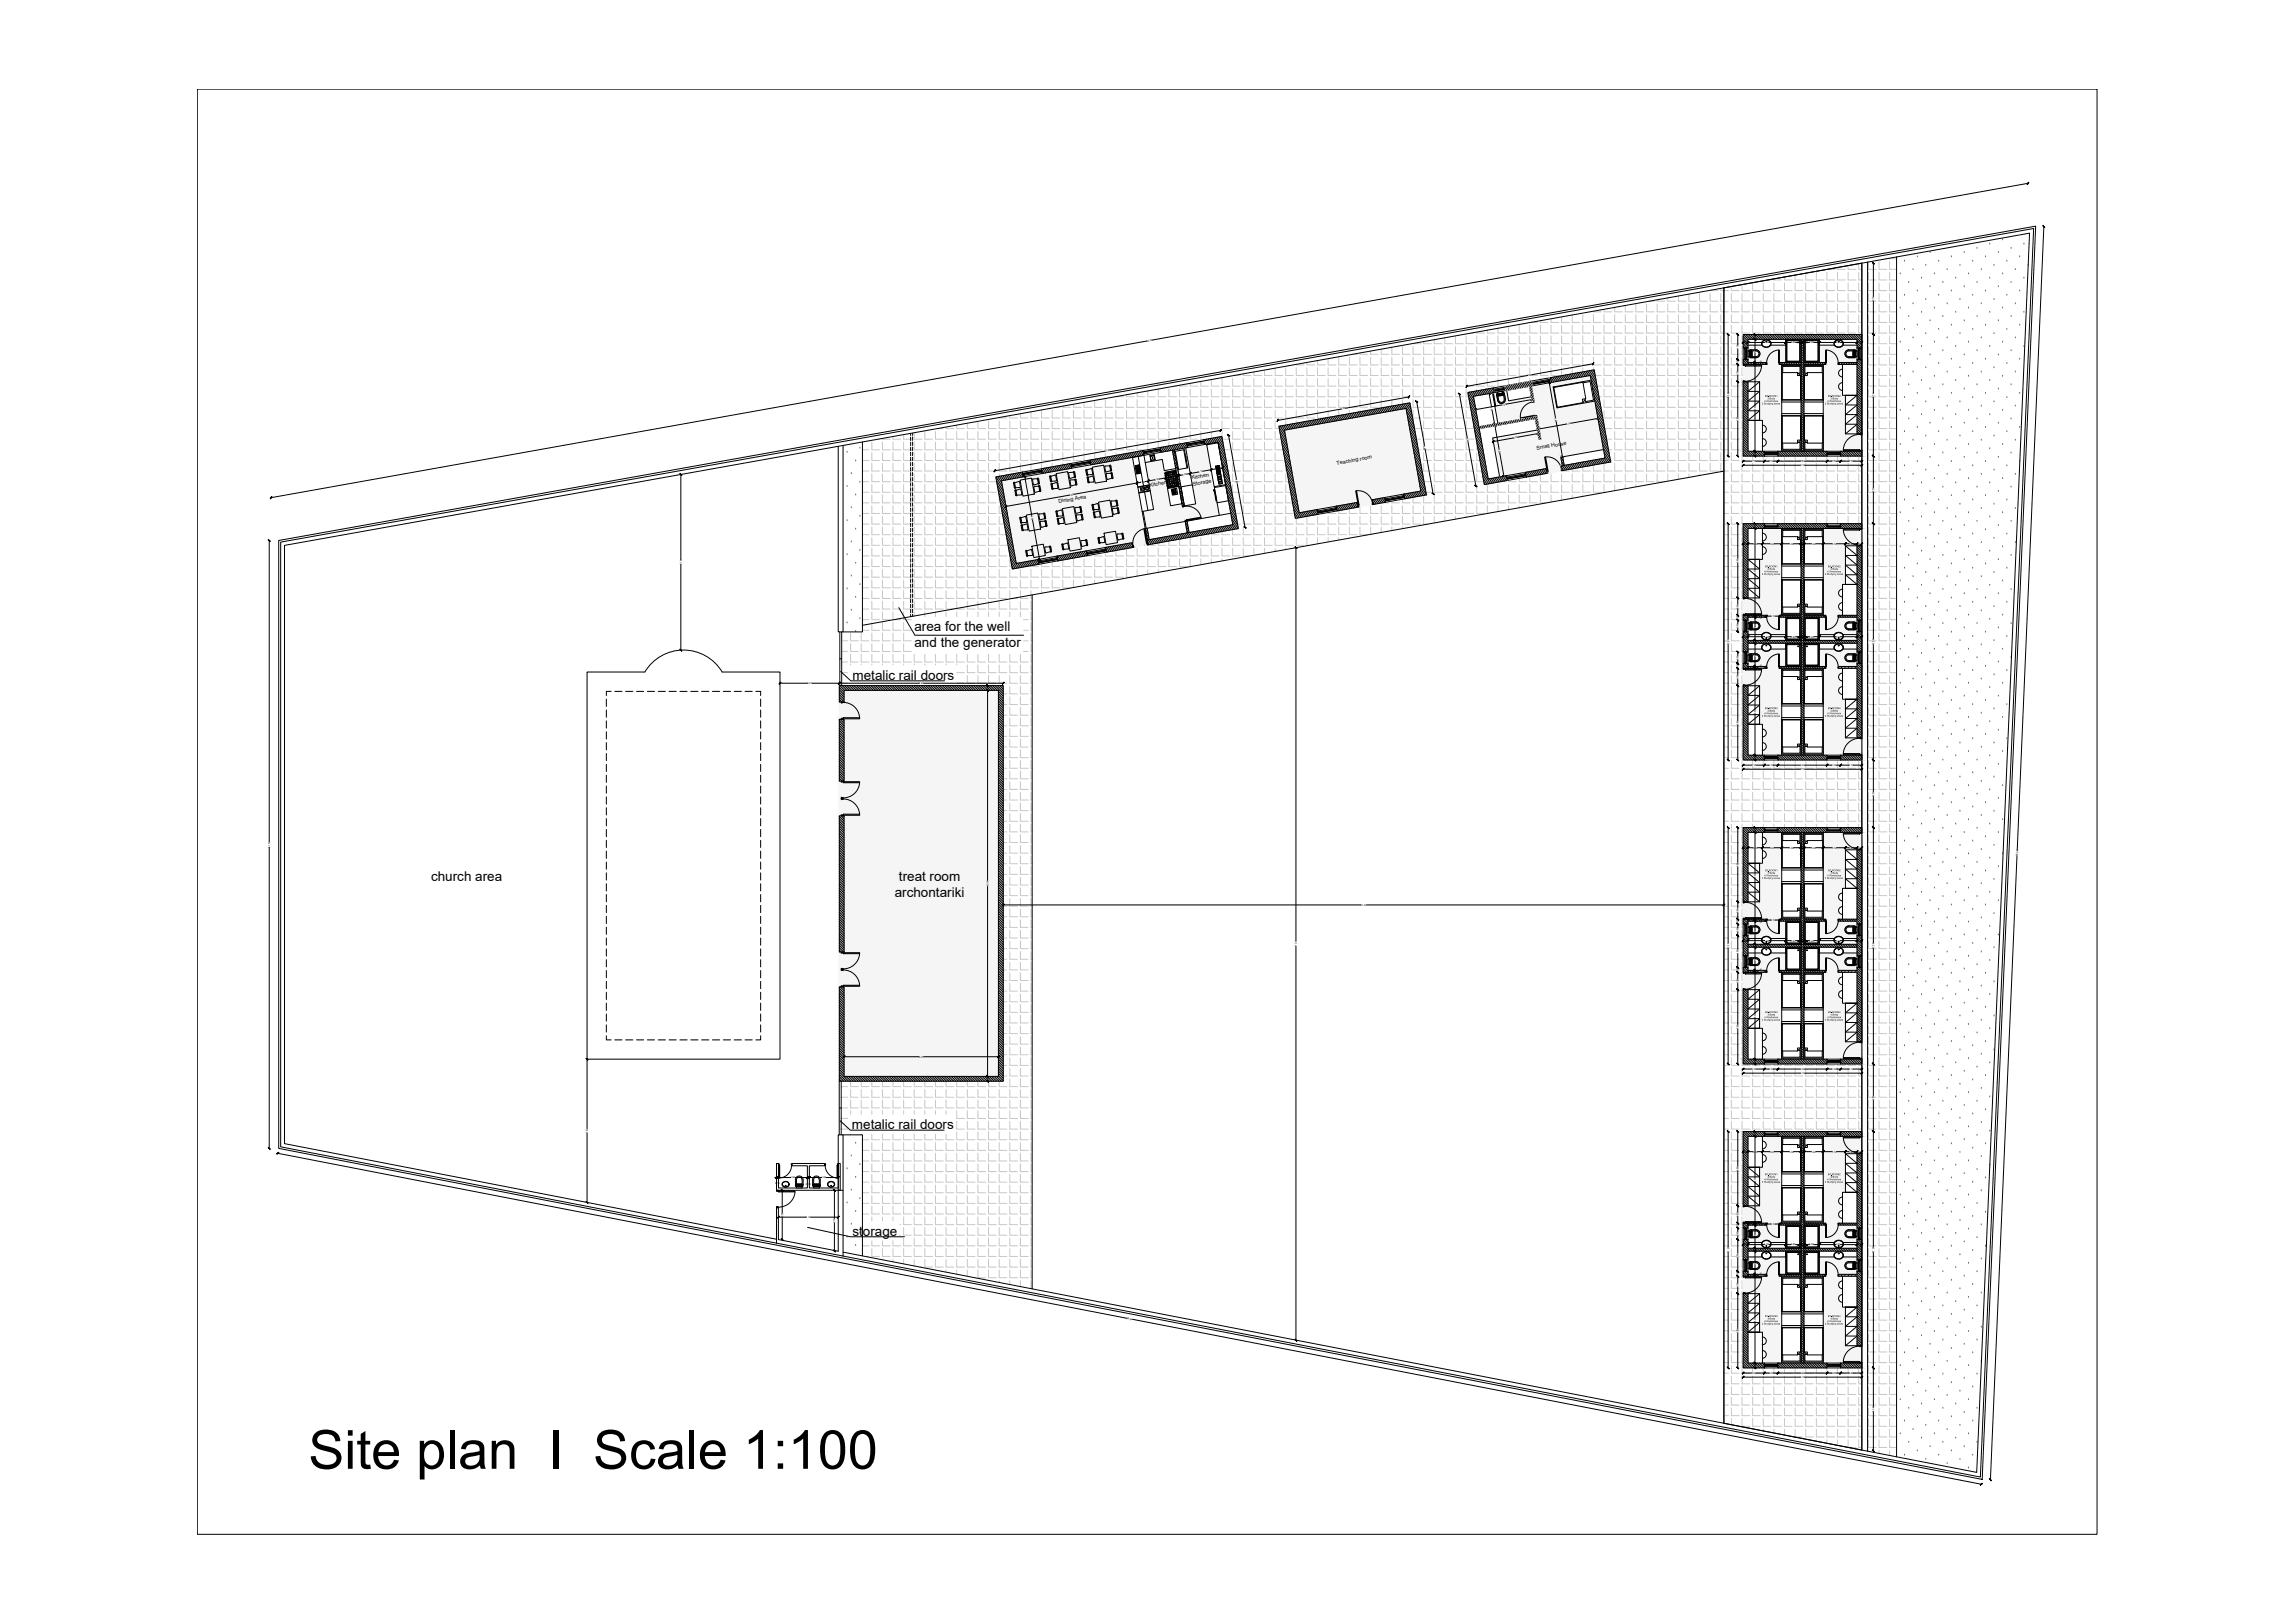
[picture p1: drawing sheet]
<svg xmlns="http://www.w3.org/2000/svg" width="1189mm" height="841mm" viewBox="0 0 1189 841" stroke-linecap="round" stroke-linejoin="round" font-family="sans-serif">
<defs><g id="words">
<text font-size="27.9" x="160" y="761">Site plan I Scale 1:100</text>
<g font-size="7">
<text x="474" y="327">area for the well</text>
<text x="474" y="335">and the generator</text>
<text x="442" y="352">metalic rail doors</text>
<text x="223" y="456">church area</text>
<text x="466" y="456">treat room</text>
<text x="464" y="465">archontariki</text>
<text x="442" y="585">metalic rail doors</text>
<text x="442" y="640">storage</text>
</g>
<g font-size="2.8">
<text x="796" y="233" transform="rotate(-10 796 233)">Small House</text>
<text x="693" y="241" transform="rotate(-10 693 241)">Teaching room</text>
<text x="618" y="248" transform="rotate(-10 618 248)">Kitchen</text>
<text x="618" y="252" transform="rotate(-10 618 252)">Storage</text>
<text x="596" y="252" transform="rotate(-10 596 252)">Kitchen</text>
<text x="549" y="261" transform="rotate(-10 549 261)">Dining Area</text>
</g>
<g font-size="1.4">
<text x="913" y="210">2 Studying areas</text>
<text x="914" y="208">4 Wardrobes</text>
<text x="915" y="206">B4.ROOM1</text>
<text x="916" y="207">2 Beds</text>
<text x="946" y="210">2 Studying areas</text>
<text x="947" y="208">4 Wardrobes</text>
<text x="947" y="206">B4.ROOM2</text>
<text x="949" y="207">2 Beds</text>
<text x="915" y="294">B3.ROOM1</text>
<text x="947" y="294">B3.ROOM2</text>
<text x="913" y="298">2 Studying areas</text>
<text x="914" y="297">4 Wardrobes</text>
<text x="916" y="295">2 Beds</text>
<text x="946" y="298">2 Studying areas</text>
<text x="947" y="297">4 Wardrobes</text>
<text x="949" y="295">2 Beds</text>
<text x="913" y="371">2 Studying areas</text>
<text x="914" y="370">4 Wardrobes</text>
<text x="915" y="367">B3.ROOM3</text>
<text x="916" y="369">2 Beds</text>
<text x="946" y="371">2 Studying areas</text>
<text x="947" y="370">4 Wardrobes</text>
<text x="947" y="367">B3.ROOM4</text>
<text x="949" y="369">2 Beds</text>
<text x="913" y="455">2 Studying areas</text>
<text x="914" y="454">4 Wardrobes</text>
<text x="915" y="451">B2.ROOM1</text>
<text x="916" y="453">4 Beds</text>
<text x="946" y="455">2 Studying areas</text>
<text x="947" y="454">4 Wardrobes</text>
<text x="947" y="451">B2.ROOM2</text>
<text x="949" y="453">4 Beds</text>
<text x="914" y="528">4 Wardrobes</text>
<text x="915" y="525">B2.ROOM3</text>
<text x="916" y="526">4 Beds</text>
<text x="947" y="528">4 Wardrobes</text>
<text x="947" y="525">B2.ROOM4</text>
<text x="949" y="526">4 Beds</text>
<text x="913" y="529">2 Studying areas</text>
<text x="946" y="529">2 Studying areas</text>
<text x="914" y="612">4 Wardrobes</text>
<text x="915" y="609">B1.ROOM1</text>
<text x="916" y="610">4 Beds</text>
<text x="947" y="612">4 Wardrobes</text>
<text x="947" y="609">B1.ROOM2</text>
<text x="949" y="610">4 Beds</text>
<text x="913" y="613">2 Studying areas</text>
<text x="946" y="613">2 Studying areas</text>
<text x="915" y="682">B1.ROOM3</text>
<text x="916" y="684">4 Beds</text>
<text x="947" y="682">B1.ROOM4</text>
<text x="949" y="684">4 Beds</text>
<text x="913" y="686">2 Studying areas</text>
<text x="914" y="685">4 Wardrobes</text>
<text x="946" y="686">2 Studying areas</text>
<text x="947" y="685">4 Wardrobes</text>
</g>
<g font-size="1.3">
<text x="971" y="156" transform="rotate(-90 971 156)">3.70</text>
<text x="594" y="177" transform="rotate(-10 594 177)">92.50</text>
<text x="903" y="178">0.25</text>
<text x="910" y="176" transform="rotate(-90 910 176)">0.25</text>
<text x="914" y="178">1.95</text>
<text x="928" y="178">0.80</text>
<text x="938" y="178">0.80</text>
<text x="951" y="178">1.95</text>
<text x="962" y="178">0.25</text>
<text x="901" y="181" transform="rotate(-90 901 181)">1.30</text>
<text x="910" y="183" transform="rotate(-90 910 183)">1.20</text>
<text x="933" y="181">0.08</text>
<text x="901" y="189" transform="rotate(-90 901 189)">0.25</text>
<text x="913" y="190" transform="rotate(-90 913 190)">0.10</text>
<text x="792" y="195" transform="rotate(-11 792 195)">6.65</text>
<text x="901" y="195" transform="rotate(-90 901 195)">0.90</text>
<text x="896" y="206" transform="rotate(-90 896 206)">6.30</text>
<text x="971" y="206" transform="rotate(-90 971 206)">6.30</text>
<text x="695" y="212" transform="rotate(-11 695 212)">6.90</text>
<text x="772" y="211" transform="rotate(80 772 211)">1.60</text>
<text x="778" y="210" transform="rotate(-10 778 210)">2.95</text>
<text x="910" y="213" transform="rotate(-90 910 213)">4.50</text>
<text x="806" y="216" transform="rotate(80 806 216)">3.90</text>
<text x="812" y="220" transform="rotate(-10 812 220)">3.10</text>
<text x="901" y="218" transform="rotate(-90 901 218)">3.85</text>
<text x="760" y="227" transform="rotate(79 760 227)">4.85</text>
<text x="784" y="227" transform="rotate(-11 784 227)">2.35</text>
<text x="738" y="231" transform="rotate(80 738 231)">4.85</text>
<text x="776" y="233" transform="rotate(79 776 233)">2.65</text>
<text x="573" y="234" transform="rotate(-10 573 234)">11.90</text>
<text x="908" y="239">1.10</text>
<text x="910" y="236" transform="rotate(-90 910 236)">0.25</text>
<text x="917" y="239">0.70</text>
<text x="933" y="239">2.55</text>
<text x="949" y="239">0.70</text>
<text x="958" y="239">1.10</text>
<text x="609" y="245" transform="rotate(-10 609 245)">0.10</text>
<text x="621" y="245" transform="rotate(-11 621 245)">1.10</text>
<text x="630" y="244" transform="rotate(-10 630 244)">0.60</text>
<text x="933" y="242">6.15</text>
<text x="591" y="250" transform="rotate(-10 591 250)">0.60</text>
<text x="599" y="249" transform="rotate(-10 599 249)">0.90</text>
<text x="606" y="248" transform="rotate(-10 606 248)">0.60</text>
<text x="613" y="247" transform="rotate(-10 613 247)">0.60</text>
<text x="640" y="248" transform="rotate(80 640 248)">4.85</text>
<text x="554" y="257" transform="rotate(-10 554 257)">6.90</text>
<text x="971" y="255" transform="rotate(-90 971 255)">3.50</text>
<text x="534" y="267" transform="rotate(79 534 267)">4.35</text>
<text x="910" y="274" transform="rotate(-90 910 274)">0.25</text>
<text x="903" y="282">0.25</text>
<text x="908" y="282">0.75</text>
<text x="917" y="282">1.00</text>
<text x="927" y="282">1.00</text>
<text x="933" y="285">0.15</text>
<text x="939" y="282">1.00</text>
<text x="949" y="282">1.15</text>
<text x="958" y="282">0.60</text>
<text x="962" y="282">0.25</text>
<text x="353" y="293" transform="rotate(-90 353 293)">9.10</text>
<text x="901" y="292" transform="rotate(-90 901 292)">3.85</text>
<text x="910" y="298" transform="rotate(-90 910 298)">4.50</text>
<text x="901" y="316" transform="rotate(-90 901 316)">0.90</text>
<text x="901" y="321" transform="rotate(-90 901 321)">0.25</text>
<text x="913" y="321" transform="rotate(-90 913 321)">0.10</text>
<text x="918" y="320">0.70</text>
<text x="901" y="326" transform="rotate(-90 901 326)">0.60</text>
<text x="910" y="327" transform="rotate(-90 910 327)">1.20</text>
<text x="933" y="328">0.15</text>
<text x="896" y="334" transform="rotate(-90 896 334)">12.25</text>
<text x="903" y="330">0.25</text>
<text x="913" y="334" transform="rotate(-90 913 334)">0.15</text>
<text x="914" y="330">1.95</text>
<text x="928" y="330">0.80</text>
<text x="938" y="330">0.80</text>
<text x="951" y="330">1.95</text>
<text x="962" y="330">0.25</text>
<text x="971" y="334" transform="rotate(-90 971 334)">12.25</text>
<text x="910" y="341" transform="rotate(-90 910 341)">1.20</text>
<text x="901" y="346" transform="rotate(-90 901 346)">0.25</text>
<text x="901" y="342" transform="rotate(-90 901 342)">0.60</text>
<text x="913" y="347" transform="rotate(-90 913 347)">0.10</text>
<text x="901" y="352" transform="rotate(-90 901 352)">0.90</text>
<text x="418" y="354">3.07</text>
<text x="476" y="354">8.50</text>
<text x="512" y="358" transform="rotate(-90 512 358)">0.25</text>
<text x="910" y="370" transform="rotate(-90 910 370)">4.50</text>
<text x="901" y="376" transform="rotate(-90 901 376)">3.85</text>
<text x="910" y="394" transform="rotate(-90 910 394)">0.25</text>
<text x="908" y="397">1.10</text>
<text x="917" y="397">0.70</text>
<text x="933" y="397">2.55</text>
<text x="933" y="399">6.15</text>
<text x="949" y="397">0.70</text>
<text x="958" y="397">1.10</text>
<text x="971" y="413" transform="rotate(-90 971 413)">3.50</text>
<text x="910" y="431" transform="rotate(-90 910 431)">0.25</text>
<text x="140" y="439" transform="rotate(-90 140 439)">31.50</text>
<text x="903" y="440">0.25</text>
<text x="908" y="440">0.75</text>
<text x="917" y="440">1.00</text>
<text x="927" y="440">1.00</text>
<text x="933" y="443">0.15</text>
<text x="939" y="440">1.00</text>
<text x="949" y="440">1.15</text>
<text x="958" y="440">0.60</text>
<text x="962" y="440">0.25</text>
<text x="1046" y="444" transform="rotate(-88 1046 444)">65.00</text>
<text x="901" y="449" transform="rotate(-90 901 449)">3.85</text>
<text x="910" y="455" transform="rotate(-90 910 455)">4.50</text>
<text x="512" y="459" transform="rotate(-90 512 459)">20.00</text>
<text x="705" y="469">37.35</text>
<text x="901" y="473" transform="rotate(-90 901 473)">0.90</text>
<text x="901" y="479" transform="rotate(-90 901 479)">0.25</text>
<text x="913" y="478" transform="rotate(-90 913 478)">0.10</text>
<text x="918" y="477">0.70</text>
<text x="901" y="483" transform="rotate(-90 901 483)">0.60</text>
<text x="910" y="485" transform="rotate(-90 910 485)">1.20</text>
<text x="933" y="486">0.15</text>
<text x="672" y="491" transform="rotate(-90 672 491)">41.07</text>
<text x="896" y="492" transform="rotate(-90 896 492)">12.25</text>
<text x="903" y="488">0.25</text>
<text x="913" y="491" transform="rotate(-90 913 491)">0.15</text>
<text x="914" y="488">1.95</text>
<text x="928" y="488">0.80</text>
<text x="938" y="488">0.80</text>
<text x="951" y="488">1.95</text>
<text x="962" y="488">0.25</text>
<text x="971" y="492" transform="rotate(-90 971 492)">12.25</text>
<text x="901" y="494" transform="rotate(-90 901 494)">1.65</text>
<text x="901" y="504" transform="rotate(-90 901 504)">0.25</text>
<text x="910" y="498" transform="rotate(-90 910 498)">1.20</text>
<text x="901" y="510" transform="rotate(-90 901 510)">0.90</text>
<text x="913" y="505" transform="rotate(-90 913 505)">0.10</text>
<text x="910" y="528" transform="rotate(-90 910 528)">4.50</text>
<text x="901" y="533" transform="rotate(-90 901 533)">3.85</text>
<text x="476" y="548">8.00</text>
<text x="910" y="551" transform="rotate(-90 910 551)">0.25</text>
<text x="908" y="554">1.10</text>
<text x="917" y="554">0.70</text>
<text x="933" y="554">2.55</text>
<text x="933" y="557">6.15</text>
<text x="949" y="554">0.70</text>
<text x="958" y="554">1.10</text>
<text x="512" y="560" transform="rotate(-90 512 560)">0.25</text>
<text x="971" y="570" transform="rotate(-90 971 570)">3.50</text>
<text x="305" y="587" transform="rotate(-90 305 587)">7.42</text>
<text x="910" y="589" transform="rotate(-90 910 589)">0.25</text>
<text x="903" y="597">0.25</text>
<text x="908" y="597">0.75</text>
<text x="917" y="597">1.00</text>
<text x="927" y="597">1.00</text>
<text x="939" y="597">1.00</text>
<text x="949" y="597">1.15</text>
<text x="958" y="597">0.60</text>
<text x="962" y="597">0.25</text>
<text x="933" y="600">0.15</text>
<text x="410" y="611">1.50</text>
<text x="426" y="611">1.50</text>
<text x="901" y="607" transform="rotate(-90 901 607)">3.85</text>
<text x="402" y="614">0.10</text>
<text x="418" y="614">0.10</text>
<text x="910" y="613" transform="rotate(-90 910 613)">4.50</text>
<text x="406" y="631" transform="rotate(-90 406 631)">2.55</text>
<text x="418" y="631">3.10</text>
<text x="433" y="634" transform="rotate(-90 433 634)">3.15</text>
<text x="901" y="631" transform="rotate(-90 901 631)">0.90</text>
<text x="913" y="636" transform="rotate(-90 913 636)">0.10</text>
<text x="918" y="635">0.70</text>
<text x="901" y="641" transform="rotate(-90 901 641)">0.60</text>
<text x="901" y="636" transform="rotate(-90 901 636)">0.25</text>
<text x="903" y="645">0.25</text>
<text x="910" y="642" transform="rotate(-90 910 642)">1.20</text>
<text x="914" y="645">1.95</text>
<text x="928" y="645">0.80</text>
<text x="933" y="643">0.15</text>
<text x="938" y="645">0.80</text>
<text x="951" y="645">1.95</text>
<text x="962" y="645">0.25</text>
<text x="896" y="649" transform="rotate(-90 896 649)">12.25</text>
<text x="901" y="652" transform="rotate(-90 901 652)">1.65</text>
<text x="913" y="649" transform="rotate(-90 913 649)">0.15</text>
<text x="971" y="649" transform="rotate(-90 971 649)">12.25</text>
<text x="910" y="656" transform="rotate(-90 910 656)">1.20</text>
<text x="901" y="661" transform="rotate(-90 901 661)">0.25</text>
<text x="913" y="662" transform="rotate(-90 913 662)">0.10</text>
<text x="901" y="667" transform="rotate(-90 901 667)">0.90</text>
<text x="584" y="684" transform="rotate(11 584 684)">89.94</text>
<text x="910" y="685" transform="rotate(-90 910 685)">4.50</text>
<text x="901" y="691" transform="rotate(-90 901 691)">3.85</text>
<text x="908" y="712">1.10</text>
<text x="910" y="709" transform="rotate(-90 910 709)">0.25</text>
<text x="917" y="712">0.70</text>
<text x="933" y="712">2.55</text>
<text x="949" y="712">0.70</text>
<text x="958" y="712">1.10</text>
<text x="933" y="714">6.15</text>
<text x="971" y="732" transform="rotate(-90 971 732)">4.30</text>
</g>
</g></defs>
<!-- layer: HATCH -->
<g fill="#f5f5f5" stroke="#f5f5f5" stroke-width=".52">
<path d="M565 241l22-4 1 4z"/>
<path d="M587 281h8v1z"/>
<path d="M629 229h2z"/>
<path d="M594 240l8-2 1 2z"/>
<path d="M604 244l5-1v1z"/>
<path d="M634 251h1z"/>
<path d="M609 252h2z"/>
<path d="M612 261h1z"/>
<path d="M614 262h1z"/>
<path d="M618 263h13z"/>
<path d="M615 270h2z"/>
<path d="M593 270h21l-19 4z"/>
<path d="M440 503h77z"/>
<path d="M666 223l63-11 2 11z"/>
<path d="M703 254h1z"/>
<path d="M711 259h1z"/>
<path d="M704 262h3z"/>
<path d="M672 260h32l-14 3z"/>
<path d="M810 197l14-2 1 2z"/>
<path d="M780 202h1z"/>
<path d="M774 203h2z"/>
<path d="M779 204h1z"/>
<path d="M787 207l7-1v1z"/>
<path d="M794 208h1z"/>
<path d="M779 209l2-1z"/>
<path d="M778 209h1z"/>
<path d="M795 215l1 1z"/>
<path d="M788 216h3l-3 1z"/>
<path d="M794 216h1z"/>
<path d="M776 217h13l-13 2z"/>
<path d="M774 227l23-4v4z"/>
<path d="M802 245h3z"/>
<path d="M777 245h13l-9 2z"/>
<path d="M951 184h5z"/>
<path d="M906 185h1z"/>
<path d="M914 224h9z"/>
<path d="M963 225h1z"/>
<path d="M954 234h10z"/>
<path d="M913 589h1z"/>
<path d="M913 591h10z"/>
<path d="M914 602h9z"/>
<path d="M908 626h15z"/>
<path d="M961 637h1v1z"/>
<path d="M921 641h1z"/>
<path d="M921 654h1z"/>
<path d="M906 657h1z"/>
<path d="M904 661h11z"/>
<path d="M904 670h1z"/>
<path d="M963 698h1z"/>
<path d="M913 700h10z"/>
<path d="M954 706h10z"/>
<path d="M913 431h1z"/>
<path d="M913 441h10z"/>
<path d="M908 468h15z"/>
<path d="M961 480h1z"/>
<path d="M921 484h1z"/>
<path d="M921 496h1z"/>
<path d="M906 500h1z"/>
<path d="M904 504h11z"/>
<path d="M904 513h1z"/>
<path d="M963 540h1z"/>
<path d="M954 549h10z"/>
<path d="M949 497h8z"/>
<path d="M913 274h1z"/>
<path d="M908 311h15z"/>
<path d="M961 322h1v1z"/>
<path d="M921 326h1z"/>
<path d="M921 339h1z"/>
<path d="M906 342h1z"/>
<path d="M904 346h11z"/>
<path d="M904 355h1z"/>
<path d="M963 383h1z"/>
<path d="M913 385h10z"/>
<path d="M954 391h10z"/>
<path d="M565 241l23 2v-2zM555 243l10-2 23 2z"/>
<path d="M555 243l33 2v-2zM540 245l15-2 33 2z"/>
<path d="M540 245l49 2-1-2zM530 247l10-2 49 2z"/>
<path d="M530 247l59 2v-2zM519 249l11-2 59 2z"/>
<path d="M519 249l73 16-3-16zM519 249l73 16h-70z"/>
<path d="M522 265l72 9-2-9zM522 265l72 9h-71z"/>
<path d="M523 274l72 6-1-6zM523 274l72 6h-71z"/>
<path d="M524 280l71 1v-1zM524 280l71 1h-70z"/>
<path d="M587 281v1h8zM587 282h8l-8 2z"/>
<path d="M525 281l48 3 14-3zM525 281l48 3h-48z"/>
<path d="M525 284l38 1 10-1zM525 284l38 1h-38zM525 285h38zM525 285h38z"/>
<path d="M525 285l23 3 15-3zM525 285l23 3h-22z"/>
<path d="M526 288l12 2 10-2zM526 288l12 2h-12zM526 290l1 2 11-2z"/>
<path d="M526 290h12zM526 290h12z"/>
<path d="M627 230l4-1h-2zM624 230l5-1-2 1z"/>
<path d="M624 230h3zM623 231h2z"/>
<path d="M623 231l3 1-1-1zM615 232l8-1 3 1z"/>
<path d="M615 232h11zM614 232h12z"/>
<path d="M604 244h5zM603 244h6z"/>
<path d="M594 240l9 4v-4zM594 240l9 4h-9z"/>
<path d="M594 244l10 1 5-1zM594 244l10 1h-10z"/>
<path d="M594 245h10zM594 245h10z"/>
<path d="M594 245h10zM594 245h10z"/>
<path d="M594 245h10zM594 245h10z"/>
<path d="M594 245l10 1v-1zM594 245l10 1h-9z"/>
<path d="M595 246h9zM595 246h9z"/>
<path d="M595 246l9 1zM595 246l9 1z"/>
<path d="M595 247h9zM595 247h9z"/>
<path d="M595 247h9zM595 247h9z"/>
<path d="M595 247h9zM595 247h9z"/>
<path d="M595 247h9zM595 247h9z"/>
<path d="M595 247h9zM595 247h9z"/>
<path d="M595 247l9 1zM595 247l9 1z"/>
<path d="M595 248h9zM595 248h9z"/>
<path d="M595 248h9zM595 248h9z"/>
<path d="M595 248h9zM595 248h9z"/>
<path d="M595 248h9zM595 248h9z"/>
<path d="M595 248h9zM595 248h9z"/>
<path d="M595 248l9 1zM595 248l9 1zM595 249h9zM595 249h9z"/>
<path d="M595 249h9zM595 249h9z"/>
<path d="M595 249h9zM595 249h9z"/>
<path d="M595 249l9 1zM595 249l9 1z"/>
<path d="M595 250h9zM595 250h9z"/>
<path d="M595 250h10zM595 250h10z"/>
<path d="M595 250h10zM595 250h9z"/>
<path d="M595 250h9zM595 250h9z"/>
<path d="M595 250h9zM595 250h9z"/>
<path d="M614 232l15 19-3-19zM614 232l15 19h-11z"/>
<path d="M595 250l10 2v-2zM595 250l10 2h-9z"/>
<path d="M596 252h9zM596 252h9z"/>
<path d="M634 251l1 1zM632 252h3z"/>
<path d="M609 244l2 8zM609 244l2 8z"/>
<path d="M596 252h9zM596 252h9z"/>
<path d="M596 252h9zM596 252h9z"/>
<path d="M632 252h1h2zM630 252h2h1z"/>
<path d="M618 251l11 1v-1zM618 251l11 1h-11z"/>
<path d="M630 252h3zM629 252h3z"/>
<path d="M618 252h11zM618 252h11z"/>
<path d="M596 252h9zM596 252h9h-9z"/>
<path d="M596 252h9zM596 252h9z"/>
<path d="M596 252h9zM596 252h9z"/>
<path d="M618 252l11 1 3-1zM618 252l11 1h-11z"/>
<path d="M608 253l3-1zM606 253l3-1z"/>
<path d="M596 252l9 1zM596 252l9 1z"/>
<path d="M606 253h2zM605 253h2z"/>
<path d="M596 253h9zM596 253h9z"/>
<path d="M596 253h9h2zM596 253h9h-9z"/>
<path d="M618 253l11 1v-1zM618 253l11 1h-11z"/>
<path d="M618 254h11zM618 254h11z"/>
<path d="M618 254h11zM618 254h11h-11z"/>
<path d="M618 254h11zM618 254h11z"/>
<path d="M618 254h11zM618 254h11z"/>
<path d="M618 254h11zM618 254h11z"/>
<path d="M618 254l12 6-1-6zM618 254l12 6h-11z"/>
<path d="M619 260h11zM619 260h11z"/>
<path d="M619 260l12 1v-1zM619 260l12 1h-11z"/>
<path d="M620 261h11zM620 261h11h-11z"/>
<path d="M596 253l10 8-1-8zM596 253l10 8h-9z"/>
<path d="M612 261l1 1zM607 262l5-1 1 1z"/>
<path d="M597 261l10 1-1-1zM597 261l10 1h-10z"/>
<path d="M620 261l11 1v-1zM614 262l6-1 11 1z"/>
<path d="M614 262h17zM614 262h17z"/>
<path d="M614 262h1zM614 262h1z"/>
<path d="M615 262h16zM615 262h16z"/>
<path d="M614 262h1zM614 262h1z"/>
<path d="M615 262h16zM615 262h16z"/>
<path d="M615 262h16zM615 262h16z"/>
<path d="M597 262h16zM597 262h16z"/>
<path d="M616 262h15zM616 262h15z"/>
<path d="M615 262h1zM614 262h2z"/>
<path d="M616 262h15zM616 262h15z"/>
<path d="M614 262h2zM614 262h2z"/>
<path d="M614 262h2zM614 262h2z"/>
<path d="M616 262h15zM616 262h15z"/>
<path d="M614 262h2zM614 262h2z"/>
<path d="M616 262h15zM616 262h15z"/>
<path d="M614 262h2zM614 262h2z"/>
<path d="M616 262h15zM616 262h15z"/>
<path d="M614 262l3 1zM613 263h4z"/>
<path d="M617 262l14 1zM617 262l14 1z"/>
<path d="M613 263h4zM613 263h4z"/>
<path d="M617 263h14zM617 263h14z"/>
<path d="M613 263h4zM613 263h4z"/>
<path d="M617 263h14zM617 263h14z"/>
<path d="M613 263h4zM613 263h4z"/>
<path d="M613 263h5zM613 263h5z"/>
<path d="M617 263h14zM617 263h14zM618 263h13z"/>
<path d="M613 263h5zM613 263h5z"/>
<path d="M598 262l15 1v-1zM598 262l15 1h-15z"/>
<path d="M618 263h13zM618 263h13z"/>
<path d="M598 263h20zM598 263h20z"/>
<path d="M618 263h13zM618 263h13z"/>
<path d="M598 263h20zM598 263h20z"/>
<path d="M618 263h13zM618 263h13z"/>
<path d="M598 263h20zM598 263h20z"/>
<path d="M618 263h13zM618 263h13z"/>
<path d="M598 263h21zM598 263h21z"/>
<path d="M619 263h12zM619 263h12z"/>
<path d="M598 263h21zM598 263h21z"/>
<path d="M619 263h12zM619 263h12z"/>
<path d="M619 263l12 1zM619 263l12 1z"/>
<path d="M598 263l21 1zM598 263l21 1z"/>
<path d="M619 264h12zM619 264h12z"/>
<path d="M598 264h22zM598 264h22z"/>
<path d="M598 264h22zM598 264h22z"/>
<path d="M620 264h11zM620 264h11z"/>
<path d="M598 264h22zM598 264h22z"/>
<path d="M620 264h11zM620 264h11z"/>
<path d="M598 264h22zM597 264h23z"/>
<path d="M620 264h11zM620 264h11z"/>
<path d="M597 264h23zM596 264h24z"/>
<path d="M620 264h11zM620 264h11z"/>
<path d="M620 264l12 1zM620 264l12 1z"/>
<path d="M596 264l25 1-1-1zM594 265l2-1 25 1z"/>
<path d="M621 265h11zM621 265h11z"/>
<path d="M594 265h27zM592 265h29z"/>
<path d="M621 265h11zM621 265h11z"/>
<path d="M592 265h29zM592 265h29z"/>
<path d="M621 265h11zM621 265h11z"/>
<path d="M592 265h29zM592 265h29z"/>
<path d="M621 265h11zM621 265h11z"/>
<path d="M621 265l11 1v-1zM621 265l11 1h-11z"/>
<path d="M592 265l29 1v-1zM592 265l29 1h-28z"/>
<path d="M621 266h11zM621 266h11z"/>
<path d="M593 266h29zM593 266h29z"/>
<path d="M622 266h10zM622 266h10z"/>
<path d="M593 266h29zM593 266h29z"/>
<path d="M622 266h10zM622 266h10z"/>
<path d="M593 266h29zM593 266h29z"/>
<path d="M622 266l10 1v-1zM622 266l10 1h-10z"/>
<path d="M593 266l29 1v-1zM593 266l29 1h-29z"/>
<path d="M622 267h10zM622 267h10z"/>
<path d="M622 267h10zM622 267h10z"/>
<path d="M593 267h29zM593 267h29z"/>
<path d="M622 267h10zM622 267h10z"/>
<path d="M593 267h29zM593 267h29z"/>
<path d="M622 267h10zM622 267h10z"/>
<path d="M622 267l5 1 5-1zM622 267l5 1h-5z"/>
<path d="M593 267l29 1v-1zM593 267l29 1h-29z"/>
<path d="M622 268h2h3zM622 268h2h-1z"/>
<path d="M593 268h27h2zM593 268h27h-27z"/>
<path d="M593 268l22 1 5-1zM593 268l22 1h-22z"/>
<path d="M593 269l22 1zM593 269l22 1z"/>
<path d="M617 270l7-2zM616 270l7-2z"/>
<path d="M593 270h22zM593 270h21z"/>
<path d="M616 270h1zM615 270h2z"/>
<path d="M615 270h1zM615 270h1z"/>
<path d="M593 270h21zM593 270h21h-21z"/>
<path d="M593 270l1 4h1zM594 274h1z"/>
<path d="M437 358l80 6v-6zM437 358l80 6h-80z"/>
<path d="M435 364l82 8v-8zM435 364l82 8h-82z"/>
<path d="M446 372h71zM446 372h71h-71z"/>
<path d="M435 372h2zM435 372h2h-2z"/>
<path d="M435 372l82 1zM435 372l82 1z"/>
<path d="M437 373l80 32v-32zM437 373l80 32h-80z"/>
<path d="M435 405h82zM435 405h82z"/>
<path d="M446 405l71 1v-1zM446 405l71 1h-71z"/>
<path d="M435 405l2 1v-1zM435 405l2 1h-2z"/>
<path d="M446 406l71 1v-1zM446 406l71 1h-72z"/>
<path d="M435 406l10 1 1-1zM435 406l10 1h-10z"/>
<path d="M445 407h72zM445 407h72z"/>
<path d="M435 407h10zM435 407h10z"/>
<path d="M445 407l72 1v-1zM445 407l72 1h-72z"/>
<path d="M435 407l10 1v-1zM435 407l10 1h-10z"/>
<path d="M445 408h72zM445 408h72h-72z"/>
<path d="M435 408h10zM435 408h10z"/>
<path d="M445 408l72 1v-1zM445 408l72 1h-72z"/>
<path d="M435 408l10 1v-1zM435 408l10 1h-10z"/>
<path d="M445 409h72zM445 409h72h-73z"/>
<path d="M435 409h9h1zM435 409h9h-9z"/>
<path d="M444 409l73 1v-1zM444 409l73 1h-73z"/>
<path d="M435 409l9 1v-1zM435 409l9 1h-9z"/>
<path d="M444 410h73zM444 410h73h-73z"/>
<path d="M435 410h9zM435 410h9z"/>
<path d="M444 410l73 1v-1zM444 410l73 1h-74z"/>
<path d="M435 410l8 1 1-1zM435 410l8 1h-8z"/>
<path d="M443 411h74zM443 411h74z"/>
<path d="M435 411h8zM435 411h8z"/>
<path d="M443 411l74 1v-1zM442 412l1-1 74 1z"/>
<path d="M435 411l7 1 1-1zM435 411l7 1h-7z"/>
<path d="M442 412h75zM442 412h75z"/>
<path d="M435 412h7zM435 412h7z"/>
<path d="M442 412h75zM441 412h76z"/>
<path d="M435 412h7zM435 412h6z"/>
<path d="M441 412h76zM441 412h76z"/>
<path d="M435 412h6zM435 412h6z"/>
<path d="M441 412l76 1zM440 413h77z"/>
<path d="M435 412h6zM435 412l5 1z"/>
<path d="M440 413h77zM440 413h77z"/>
<path d="M435 413h5zM435 413h5z"/>
<path d="M440 413h77zM439 413h78z"/>
<path d="M435 413h5zM435 413h4z"/>
<path d="M439 413h78zM439 413h78z"/>
<path d="M435 413h4zM435 413h4z"/>
<path d="M439 413h78zM439 413h78z"/>
<path d="M436 413h3zM436 413h3z"/>
<path d="M439 413h78zM438 413h79z"/>
<path d="M436 413h3zM436 413h2z"/>
<path d="M438 413h79zM438 413h79z"/>
<path d="M436 413h2zM436 413h2z"/>
<path d="M438 413h79zM437 413h80z"/>
<path d="M436 413h2zM436 413h1z"/>
<path d="M437 413l80 1zM437 413l80 1z"/>
<path d="M435 413l1 1v-1zM435 413l1 1h-1z"/>
<path d="M437 414h80zM437 414h80z"/>
<path d="M437 414h80zM437 414h80z"/>
<path d="M436 414h2zM436 414h2z"/>
<path d="M438 414h79zM438 414h79z"/>
<path d="M436 414h2zM436 414h2z"/>
<path d="M438 414h79zM438 414h79z"/>
<path d="M436 414h2zM436 414h2z"/>
<path d="M438 414h79zM438 414h79z"/>
<path d="M438 414h79zM438 414h79z"/>
<path d="M436 414h3zM436 414h3z"/>
<path d="M439 414h78zM439 414h78z"/>
<path d="M436 414h3zM436 414h3z"/>
<path d="M435 414h1zM435 414h1h-1z"/>
<path d="M439 414h78zM439 414h78z"/>
<path d="M435 414h4zM435 414h4z"/>
<path d="M439 414h78zM439 414h78z"/>
<path d="M435 414h4zM435 414h4z"/>
<path d="M439 414h78zM439 414h78z"/>
<path d="M439 414l78 1zM439 414l78 1z"/>
<path d="M435 414l5 1zM435 414l5 1z"/>
<path d="M440 415h77zM440 415h77z"/>
<path d="M435 415h5zM435 415h5z"/>
<path d="M440 415h77zM440 415h77z"/>
<path d="M435 415h5zM435 415h5z"/>
<path d="M440 415h77zM440 415h77z"/>
<path d="M435 415h5zM435 415h5z"/>
<path d="M440 415h77zM440 415h77z"/>
<path d="M435 415h6zM435 415h6z"/>
<path d="M441 415h76zM441 415h76z"/>
<path d="M435 415h6zM435 415h6z"/>
<path d="M441 415h76zM441 415h76z"/>
<path d="M435 415h6zM435 415h6z"/>
<path d="M441 415h76zM441 415h76z"/>
<path d="M441 415l76 1zM441 415l76 1z"/>
<path d="M435 415l7 1zM435 415l7 1z"/>
<path d="M442 416h75zM442 416h75z"/>
<path d="M435 416h7zM435 416h7z"/>
<path d="M442 416h75zM442 416h75z"/>
<path d="M435 416h7zM435 416h7z"/>
<path d="M442 416h75zM442 416h75z"/>
<path d="M442 416h75zM442 416h75h-74z"/>
<path d="M435 416h8zM435 416h8h-8z"/>
<path d="M443 416l74 1zM443 416l74 1z"/>
<path d="M435 416l8 1zM435 416l8 1z"/>
<path d="M443 417h74zM443 417h74z"/>
<path d="M435 417h8zM435 417h8z"/>
<path d="M443 417h74zM443 417h74z"/>
<path d="M443 417h74zM443 417h74h-73z"/>
<path d="M435 417h9h-1zM435 417h9h-9z"/>
<path d="M444 417l73 1v-1zM444 417l73 1h-73z"/>
<path d="M435 417l9 1v-1zM435 417l9 1h-9z"/>
<path d="M444 418h73zM444 418h73z"/>
<path d="M435 418h9zM435 418h9z"/>
<path d="M444 418h73zM444 418h73z"/>
<path d="M444 418h73zM444 418h73h-73z"/>
<path d="M435 418h9zM435 418h9h-9z"/>
<path d="M444 418l73 1v-1zM444 418l73 1h-72z"/>
<path d="M435 418l10 1-1-1zM435 418l10 1h-10z"/>
<path d="M445 419h72zM445 419h72z"/>
<path d="M435 419h10zM435 419h10z"/>
<path d="M445 419h72zM445 419h72z"/>
<path d="M435 419h10zM435 419h10z"/>
<path d="M445 419h72zM445 419h72h-72z"/>
<path d="M435 419h10zM435 419h10h-10z"/>
<path d="M445 419l72 1v-1zM445 419l72 1h-72z"/>
<path d="M435 419l10 1v-1zM435 419l10 1h-10z"/>
<path d="M445 420h72zM445 420h72z"/>
<path d="M435 420h10zM435 420h10z"/>
<path d="M445 420h72zM445 420h72z"/>
<path d="M445 420h72zM445 420h72h-72z"/>
<path d="M435 420h10zM435 420h10h-10z"/>
<path d="M445 420l72 1zM445 420l72 1z"/>
<path d="M435 420l10 1zM435 420l10 1z"/>
<path d="M445 421h72zM445 421h72z"/>
<path d="M435 421h10zM435 421h10z"/>
<path d="M445 421h72zM445 421h72z"/>
<path d="M445 421l72 1v-1zM445 421l72 1h-71z"/>
<path d="M435 421l11 1-1-1zM435 421l11 1h-11z"/>
<path d="M446 422h71zM446 422h71h-71z"/>
<path d="M435 422h2zM435 422h2h-2z"/>
<path d="M435 422l82 1zM435 422l82 1z"/>
<path d="M437 423l80 33v-33zM437 423l80 33h-80z"/>
<path d="M513 456l4 4v-4zM513 456l4 4h-4z"/>
<path d="M437 456l74 4v-4zM437 456l74 4h-74z"/>
<path d="M437 460l80 33v-33zM437 460l80 33h-80z"/>
<path d="M435 493l82 1zM435 493l82 1z"/>
<path d="M446 494h71zM446 494h71h-71z"/>
<path d="M435 494h2zM435 494h2h-2z"/>
<path d="M446 494l71 1v-1zM446 494l71 1h-72z"/>
<path d="M435 494l10 1 1-1zM435 494l10 1h-10z"/>
<path d="M445 495l72 1zM445 495l72 1z"/>
<path d="M435 495h10zM435 495l10 1z"/>
<path d="M445 496h72zM445 496h72h-72z"/>
<path d="M435 496h10zM435 496h10h-10z"/>
<path d="M445 496l72 1zM445 496l72 1z"/>
<path d="M435 496h10zM435 496l10 1z"/>
<path d="M445 497l72 1v-1zM445 497l72 1h-72z"/>
<path d="M435 497l10 1v-1zM435 497l10 1h-10z"/>
<path d="M445 498h72zM445 498h72h-73z"/>
<path d="M435 498h10zM435 498h9z"/>
<path d="M444 498l73 1v-1zM444 498l73 1h-73z"/>
<path d="M435 498l9 1v-1zM435 498l9 1h-9z"/>
<path d="M444 499h73zM444 499h73h-73z"/>
<path d="M435 499h9zM435 499h9z"/>
<path d="M444 499h73zM444 499h73h-74z"/>
<path d="M435 499h8h1zM435 499h8h-8z"/>
<path d="M443 499l74 1zM443 500h74z"/>
<path d="M435 499h8zM435 499l8 1z"/>
<path d="M443 500h74zM442 500h1h74z"/>
<path d="M435 500h7h1zM435 500h7h-7z"/>
<path d="M442 500l75 1zM442 501h75z"/>
<path d="M435 500h7zM435 500l7 1z"/>
<path d="M442 501h75zM441 501h76z"/>
<path d="M435 501h7zM435 501h6z"/>
<path d="M441 501h76zM441 501h76z"/>
<path d="M435 501h6zM435 501h6z"/>
<path d="M441 501h76zM440 501h77z"/>
<path d="M435 501h6zM435 501h5z"/>
<path d="M440 501l77 1zM440 502h77z"/>
<path d="M435 501h5zM435 501l5 1z"/>
<path d="M440 502h77zM439 502h78z"/>
<path d="M435 502h5zM435 502h4z"/>
<path d="M439 502h78zM439 502h78z"/>
<path d="M435 502h4zM435 502h4z"/>
<path d="M439 502h78zM439 502h78z"/>
<path d="M436 502h3zM436 502h3z"/>
<path d="M439 502h78zM438 502h79z"/>
<path d="M436 502h3zM436 502h2z"/>
<path d="M438 502h79zM438 502h79z"/>
<path d="M436 502h2zM436 502h2z"/>
<path d="M438 502h79zM437 502h80z"/>
<path d="M436 502h2zM436 502h1z"/>
<path d="M437 502h80zM437 502h80z"/>
<path d="M435 502h1zM435 502h1h-1z"/>
<path d="M437 502l80 1zM437 502l80 1z"/>
<path d="M437 503h80zM437 503h80z"/>
<path d="M436 503h2zM436 503h2z"/>
<path d="M438 503h79zM438 503h79z"/>
<path d="M436 503h2zM436 503h2z"/>
<path d="M438 503h79zM438 503h79z"/>
<path d="M436 503h2zM436 503h2z"/>
<path d="M438 503h79zM438 503h79z"/>
<path d="M436 503h2zM436 503h2z"/>
<path d="M438 503h79zM438 503h79z"/>
<path d="M436 503h3zM436 503h3z"/>
<path d="M436 503h3zM436 503h3z"/>
<path d="M435 502l1 1v-1zM435 502l1 1h-1z"/>
<path d="M439 503h78zM439 503h78zM439 503h78zM439 503h78z"/>
<path d="M435 503h4zM435 503h4z"/>
<path d="M439 503h78zM439 503h78z"/>
<path d="M435 503h4zM435 503h4z"/>
<path d="M439 503h78zM439 503h78z"/>
<path d="M435 503h5zM435 503h5z"/>
<path d="M440 503h77zM440 503h77zM440 503h77z"/>
<path d="M435 503h5zM435 503h5z"/>
<path d="M440 503h77zM440 503h77z"/>
<path d="M435 503h5zM435 503h5z"/>
<path d="M440 503l77 1zM440 503l77 1z"/>
<path d="M435 503l6 1zM435 503l6 1z"/>
<path d="M441 504h76zM441 504h76zM441 504h76zM441 504h76z"/>
<path d="M435 504h6zM435 504h6z"/>
<path d="M441 504h76zM441 504h76z"/>
<path d="M435 504h6zM435 504h6z"/>
<path d="M441 504h76zM441 504h76z"/>
<path d="M435 504h7zM435 504h7z"/>
<path d="M442 504l75 1zM442 504l75 1z"/>
<path d="M435 504l7 1zM435 504l7 1z"/>
<path d="M442 505h75zM442 505h75z"/>
<path d="M435 505h7zM435 505h7z"/>
<path d="M442 505h75zM442 505h75z"/>
<path d="M435 505h7zM435 505h7z"/>
<path d="M442 505h75zM442 505h75h-74z"/>
<path d="M435 505h8zM435 505h8h-8z"/>
<path d="M443 505h74zM443 505h74zM443 505h74zM443 505h74z"/>
<path d="M435 505h8zM435 505h8z"/>
<path d="M443 505h74zM443 505h74z"/>
<path d="M435 505h8zM435 505h8z"/>
<path d="M443 505l74 1v-1zM443 505l74 1h-73z"/>
<path d="M435 505l9 1-1-1zM435 505l9 1h-9z"/>
<path d="M444 506h73zM444 506h73zM444 506h73zM444 506h73z"/>
<path d="M435 506h9zM435 506h9z"/>
<path d="M444 506h73zM444 506h73z"/>
<path d="M435 506h9zM435 506h9z"/>
<path d="M444 506l73 1v-1zM444 506l73 1h-73z"/>
<path d="M435 506l9 1v-1zM435 506l9 1h-9z"/>
<path d="M444 507h73zM444 507h73h-72zM445 507h72zM445 507h72z"/>
<path d="M435 507h10h-1zM435 507h10h-10z"/>
<path d="M445 507h72zM445 507h72z"/>
<path d="M435 507h10zM435 507h10z"/>
<path d="M445 507l72 1v-1zM445 507l72 1h-72z"/>
<path d="M435 507l10 1v-1zM435 507l10 1h-10z"/>
<path d="M445 508h72zM445 508h72h-72z"/>
<path d="M435 508h10zM435 508h10h-10z"/>
<path d="M445 508h72zM445 508h72z"/>
<path d="M435 508h10zM435 508h10z"/>
<path d="M445 508h72zM445 508h72z"/>
<path d="M435 508h10zM435 508h10z"/>
<path d="M445 508l72 1v-1zM445 508l72 1h-72z"/>
<path d="M435 508l10 1v-1zM435 508l10 1h-10z"/>
<path d="M445 509h72zM445 509h72zM445 509h72zM445 509h72z"/>
<path d="M435 509h10zM435 509h10z"/>
<path d="M445 509h72zM445 509h72z"/>
<path d="M435 509h10zM435 509h10z"/>
<path d="M445 509l72 2v-2zM445 509l72 2h-71z"/>
<path d="M435 509l11 2-1-2zM435 509l11 2h-11z"/>
<path d="M446 511h71zM446 511h71h-71z"/>
<path d="M435 511h2zM435 511h2h-2z"/>
<path d="M435 511h82zM435 511h82z"/>
<path d="M437 511l80 36v-36zM437 511l80 36h-80z"/>
<path d="M479 547l38 2v-2zM479 547l38 2h-38z"/>
<path d="M437 547l39 2v-2zM437 547l39 2h-39z"/>
<path d="M437 549l80 9v-9zM437 549l80 9h-80z"/>
<path d="M666 223l70 31-5-31zM666 223l70 31h-65z"/>
<path d="M704 254h32zM704 254h32z"/>
<path d="M671 254h32zM671 254h33z"/>
<path d="M703 254h2zM703 254h2z"/>
<path d="M671 254h32zM671 254h32z"/>
<path d="M704 254h32zM704 254h32z"/>
<path d="M703 254h2zM703 254h2z"/>
<path d="M705 254h31zM705 254h31z"/>
<path d="M705 254h31zM705 254l31 1z"/>
<path d="M703 254l3 1zM703 254l3 1z"/>
<path d="M706 255h30zM706 255h29z"/>
<path d="M703 255h3zM703 255h3z"/>
<path d="M706 255h29zM706 255h28z"/>
<path d="M703 255h4zM703 255h4z"/>
<path d="M707 255h27zM707 255h25z"/>
<path d="M703 255h4zM703 255h4z"/>
<path d="M707 255h25zM707 255h24z"/>
<path d="M703 255h5zM703 255h5z"/>
<path d="M708 255h23zM708 255l21 1z"/>
<path d="M703 255l5 1zM703 255l5 1z"/>
<path d="M708 256h21zM708 256h19z"/>
<path d="M703 256h6zM703 256h6z"/>
<path d="M709 256h18zM709 256h16z"/>
<path d="M703 256h6zM703 256h6z"/>
<path d="M709 256l14 1 2-1zM709 256l14 1h-13z"/>
<path d="M703 256l7 1zM703 256l7 1h-7z"/>
<path d="M710 257h10h3zM710 257h10h-10z"/>
<path d="M703 257h7zM703 257h7h-6z"/>
<path d="M710 257l7 1 3-1zM710 257l7 1h-7z"/>
<path d="M704 257l6 1v-1zM704 257l6 1h-6z"/>
<path d="M710 258h5h2zM710 258h5h-4z"/>
<path d="M704 258h7h-1zM704 258h7h-7z"/>
<path d="M711 258l1 1 3-1zM711 258l1 1h-1z"/>
<path d="M704 258l7 1v-1zM704 258l7 1h-7z"/>
<path d="M704 259h7zM704 259h7z"/>
<path d="M704 259h7zM704 259h7h-7z"/>
<path d="M711 259v1zM711 259v1z"/>
<path d="M704 259l7 1v-1zM704 259l7 1h-7z"/>
<path d="M704 260h7zM704 260h7h-7z"/>
<path d="M671 254l33 6-1-6zM671 254l33 6h-32z"/>
<path d="M704 260h7zM704 260h7z"/>
<path d="M704 260l7 1v-1zM704 260l7 1h-7z"/>
<path d="M704 261h7zM704 261h7z"/>
<path d="M704 261h7zM704 261h7h-7z"/>
<path d="M704 261h7zM704 261l6 1z"/>
<path d="M704 262h6zM704 262h6z"/>
<path d="M704 262h3h3zM704 262h3h-3z"/>
<path d="M704 262h3zM704 262h3l-3 1z"/>
<path d="M672 260l1 3h17zM673 263h17l-17 3z"/>
<path d="M810 197l8 1 7-1zM804 198l6-1 8 1z"/>
<path d="M804 198l4 2 10-2zM794 200l10-2 4 2z"/>
<path d="M794 200h14zM794 200h14z"/>
<path d="M794 200l11 1 3-1zM794 200l11 1h-11z"/>
<path d="M780 202l1 1zM779 203h2z"/>
<path d="M774 203l2 1zM774 204h2z"/>
<path d="M779 203l2 1v-1zM779 203l2 1h-2z"/>
<path d="M774 204h2zM774 204h2h-2z"/>
<path d="M780 204h1zM780 204h1h-1z"/>
<path d="M774 204h2zM774 204h2z"/>
<path d="M780 204l2 3-1-3zM780 204l2 3h-2z"/>
<path d="M780 207h2zM780 207h2z"/>
<path d="M774 204l2 3v-3zM774 204l2 3h-1z"/>
<path d="M787 207h7zM783 207h4h7z"/>
<path d="M780 207h2zM780 207h2z"/>
<path d="M783 207l11 1zM782 208h12z"/>
<path d="M780 207l2 1zM780 207l2 1z"/>
<path d="M775 207l1 1zM775 207l1 1z"/>
<path d="M780 208h14zM780 208h14z"/>
<path d="M794 201l12 7-1-7zM794 201l12 7h-11z"/>
<path d="M780 208h14zM780 208h14z"/>
<path d="M775 208h1zM775 208h1z"/>
<path d="M780 208h14zM780 208h14z"/>
<path d="M780 208h14zM780 208h14z"/>
<path d="M780 208h14zM780 208h14z"/>
<path d="M795 208h11zM795 208h11h-11z"/>
<path d="M775 208h2zM775 208h2z"/>
<path d="M794 208h1zM794 208h1z"/>
<path d="M780 208h14zM780 208h14z"/>
<path d="M795 208h11zM795 208h11z"/>
<path d="M794 208h1zM793 208h2z"/>
<path d="M780 208h14zM780 208h13z"/>
<path d="M780 208h13zM780 208h13z"/>
<path d="M780 208h1zM780 208h1z"/>
<path d="M793 208l13 1zM793 209h13z"/>
<path d="M781 208h12zM781 208l12 1z"/>
<path d="M775 208l2 1zM775 208l2 1z"/>
<path d="M793 209h13zM793 209h13z"/>
<path d="M781 209h12zM781 209h12z"/>
<path d="M793 209h13zM792 209h14z"/>
<path d="M781 209h12zM781 209h11z"/>
<path d="M775 209h2zM775 209h2z"/>
<path d="M778 209h1zM778 209h1zM778 209h1zM778 209h1z"/>
<path d="M775 209h3zM775 209h3z"/>
<path d="M778 209h1zM778 209h1z"/>
<path d="M775 209h3zM775 209h3z"/>
<path d="M792 209h14zM792 209h14z"/>
<path d="M781 209h11zM781 209h11z"/>
<path d="M792 209h14zM791 209h15z"/>
<path d="M781 209h11zM781 209h10z"/>
<path d="M791 209l16 1zM791 210h16z"/>
<path d="M781 209h10zM781 209l10 1z"/>
<path d="M791 210h16zM791 210h16z"/>
<path d="M781 210h10zM781 210h10z"/>
<path d="M781 210h10zM781 210h9z"/>
<path d="M791 210h16zM790 210h17z"/>
<path d="M781 210h9zM781 210h9z"/>
<path d="M775 209l3 1v-1zM775 209l3 1h-3z"/>
<path d="M775 210l3 1zM775 211h3z"/>
<path d="M790 210l17 1v-1zM790 210l17 1h-17z"/>
<path d="M781 210l9 1v-1zM778 211l3-1 9 1z"/>
<path d="M775 211h3zM775 211h3z"/>
<path d="M790 211h17zM790 211h17z"/>
<path d="M778 211h12zM778 211h12z"/>
<path d="M775 211h3zM775 211h3z"/>
<path d="M790 211h17zM790 211h17h-18z"/>
<path d="M775 211h15zM775 211h14z"/>
<path d="M826 208l1 3zM807 211l19-3 1 3z"/>
<path d="M789 211h18zM789 211h18z"/>
<path d="M775 211h14zM775 211h14z"/>
<path d="M789 211l38 1zM789 211l38 1h-38z"/>
<path d="M775 211h14zM775 211l14 1z"/>
<path d="M789 212h38zM789 212h38h-38z"/>
<path d="M775 212h14zM775 212h14z"/>
<path d="M789 212l38 1v-1zM789 212l38 1h-38z"/>
<path d="M775 212l14 1v-1zM775 212l14 1h-14z"/>
<path d="M789 213h38zM789 213h38h-39z"/>
<path d="M775 213h13h1zM775 213h13h-13z"/>
<path d="M788 213l40 1-1-1zM788 213l40 1h-40z"/>
<path d="M775 213l13 1v-1zM775 213l13 1h-13z"/>
<path d="M788 214h40zM788 214h40h-40z"/>
<path d="M775 214h13zM775 214h13h-13z"/>
<path d="M788 214l40 1v-1zM788 214l40 1h-40z"/>
<path d="M775 214l13 1v-1zM775 214l13 1h-12z"/>
<path d="M788 215h40zM788 215h40z"/>
<path d="M795 215h33zM795 215h33z"/>
<path d="M795 215h1zM795 215h1z"/>
<path d="M788 215h7zM788 215h6z"/>
<path d="M776 215h12zM776 215h12z"/>
<path d="M795 215l1 1zM795 216h1z"/>
<path d="M796 215l32 1v-1zM796 215l32 1h-32z"/>
<path d="M788 215l3 1 3-1zM788 215l3 1h-3z"/>
<path d="M792 217l3-1zM791 217l3-1z"/>
<path d="M776 215l12 2v-2zM776 215l12 2h-12z"/>
<path d="M789 217h3zM788 217h3z"/>
<path d="M776 217h12zM776 217h12h-12z"/>
<path d="M796 216l34 12-2-12zM796 216l34 12h-31z"/>
<path d="M799 228h31zM798 228h32z"/>
<path d="M774 227l24 1-1-1zM774 227l24 1h-24z"/>
<path d="M774 228l57 5-1-5zM774 228l57 5h-56z"/>
<path d="M775 233l35 4 21-4zM775 233l35 4h-35z"/>
<path d="M775 237h35zM775 237h34z"/>
<path d="M775 237h26zM775 237h25z"/>
<path d="M801 237h8zM801 237h8z"/>
<path d="M801 237l9 4-1-4zM801 237l9 4h-8z"/>
<path d="M802 241h8zM802 241h7z"/>
<path d="M775 237l27 6-2-6zM775 237l27 6h-26z"/>
<path d="M802 241l7 2v-2zM802 241l7 2h-7z"/>
<path d="M776 243h25zM776 243h25z"/>
<path d="M802 243h7zM802 243h7z"/>
<path d="M802 243h7zM802 243h7h-7z"/>
<path d="M802 243h7zM802 243h7z"/>
<path d="M802 243l7 1v-1zM802 243l7 1h-7z"/>
<path d="M802 244h7zM802 244h6z"/>
<path d="M802 244h6zM802 244h6z"/>
<path d="M801 243l1 1zM801 243l1 1z"/>
<path d="M802 244l3 1 3-1zM802 244l3 1h-3z"/>
<path d="M802 245h3zM802 245h3h-3z"/>
<path d="M776 243l14 2 11-2zM776 243l14 2h-13z"/>
<path d="M777 245v2h4zM777 247h4h-4z"/>
<path d="M955 179h7zM955 179h7z"/>
<path d="M943 179h8zM943 179h8z"/>
<path d="M918 179h7zM918 179h7z"/>
<path d="M906 179h7zM906 179h7z"/>
<path d="M955 179h7zM955 179h7h-7z"/>
<path d="M943 179h8zM943 179h8z"/>
<path d="M917 179h8zM917 179h8z"/>
<path d="M906 179h8zM906 179h8z"/>
<path d="M955 179l7 1zM954 180h8z"/>
<path d="M943 179l9 1zM943 179l9 1z"/>
<path d="M917 179l8 1zM917 180h8z"/>
<path d="M906 179l8 1zM906 179l8 1z"/>
<path d="M954 180h8zM954 180h8z"/>
<path d="M943 180h9zM943 180h9z"/>
<path d="M917 180h8zM916 180h9z"/>
<path d="M906 180h8zM906 180h8z"/>
<path d="M954 180h8zM953 180h9z"/>
<path d="M943 180h9zM943 180h9z"/>
<path d="M916 180h9zM916 180h9z"/>
<path d="M906 180h9zM906 180h9z"/>
<path d="M953 180h9zM953 180h9z"/>
<path d="M943 180h10zM943 180h10z"/>
<path d="M916 180h9zM915 180h10z"/>
<path d="M906 180h9zM906 180h9z"/>
<path d="M943 180h19zM943 180h19z"/>
<path d="M906 180h19zM906 180h19z"/>
<path d="M943 180l19 1v-1zM943 180l19 1h-19z"/>
<path d="M906 180l19 1v-1zM906 180l19 1h-19z"/>
<path d="M961 181h1zM961 181h1z"/>
<path d="M943 181h15zM943 181h18z"/>
<path d="M910 181h15zM910 181h15z"/>
<path d="M943 181h15zM943 181h15z"/>
<path d="M943 181h15zM943 181h15z"/>
<path d="M910 181h15zM910 181h15z"/>
<path d="M911 181h11zM911 181h11z"/>
<path d="M947 181h11zM947 181h10z"/>
<path d="M947 181h10zM947 181l10 1z"/>
<path d="M947 181l1 1zM947 181l1 1z"/>
<path d="M948 182h9zM948 182h9z"/>
<path d="M947 182h1zM947 182h1z"/>
<path d="M911 181l11 1zM911 181l11 1z"/>
<path d="M948 182h9zM948 182h9z"/>
<path d="M948 182h9zM948 182h9z"/>
<path d="M947 182h1zM947 182h1z"/>
<path d="M961 181l1 1v-1zM961 181l1 1h-1z"/>
<path d="M906 181l1 1v-1zM906 181l1 1h-1z"/>
<path d="M911 182h11zM911 182h11z"/>
<path d="M948 182h9zM948 182h9z"/>
<path d="M949 182h8zM949 182h8z"/>
<path d="M947 182h2zM947 182h2z"/>
<path d="M949 182h8zM949 182h8z"/>
<path d="M947 182h2zM947 182h2z"/>
<path d="M911 182h11zM911 182h11z"/>
<path d="M949 182h8zM949 182h8z"/>
<path d="M949 182h8zM949 182h8z"/>
<path d="M947 182h2zM947 182h2z"/>
<path d="M912 182h10zM912 182h10z"/>
<path d="M949 182h8zM949 182h7z"/>
<path d="M950 182h6zM950 182h6z"/>
<path d="M947 182h3zM947 182h3z"/>
<path d="M950 182h6zM950 182l6 1z"/>
<path d="M947 182l3 1zM947 182l3 1z"/>
<path d="M912 182l10 1zM912 182l10 1z"/>
<path d="M950 183h6zM950 183h6zM950 183h6zM950 183h6z"/>
<path d="M947 183h3zM947 183h3z"/>
<path d="M950 183h6zM950 183h6z"/>
<path d="M947 183h3zM947 183h3z"/>
<path d="M950 183h6zM950 183h6z"/>
<path d="M947 183h4zM947 183h4z"/>
<path d="M912 183h10zM912 183h10z"/>
<path d="M951 183h5zM951 183h5z"/>
<path d="M951 183h5zM951 183h5z"/>
<path d="M947 183h4zM947 183h4z"/>
<path d="M912 183l10 1zM912 183l10 1z"/>
<path d="M951 183l5 1zM951 183l5 1z"/>
<path d="M951 184h5zM951 184h5z"/>
<path d="M947 183l4 1zM947 183l4 1z"/>
<path d="M951 184h5zM951 184h5z"/>
<path d="M947 184h4zM947 184h4z"/>
<path d="M912 184h10zM912 184h10z"/>
<path d="M951 184h5zM951 184h5z"/>
<path d="M912 184h10zM912 184h10z"/>
<path d="M951 184h5zM951 184h5zM951 184h5z"/>
<path d="M947 184h5zM947 184h5z"/>
<path d="M912 184l10 1zM912 184l10 1z"/>
<path d="M952 184l5 1zM952 184l5 1z"/>
<path d="M952 185h5zM952 185h5z"/>
<path d="M947 184l5 1v-1zM947 184l5 1h-5z"/>
<path d="M952 185h5zM952 185h5z"/>
<path d="M947 185h5zM947 185h5z"/>
<path d="M912 185h10zM912 185h10z"/>
<path d="M952 185h5zM952 185h5z"/>
<path d="M911 185h11zM911 185h11z"/>
<path d="M952 185h5zM952 185h5z"/>
<path d="M952 185h5zM952 185h5z"/>
<path d="M947 185h5zM947 185h5z"/>
<path d="M911 185h11zM911 185h11z"/>
<path d="M952 185h5zM952 185h5z"/>
<path d="M911 185h11zM910 185h12z"/>
<path d="M952 185h6zM952 185h6z"/>
<path d="M910 185h12zM910 185h12z"/>
<path d="M906 185h1zM906 185h1h-1z"/>
<path d="M961 185h1zM961 185h1h-1z"/>
<path d="M952 185h6zM952 185h6z"/>
<path d="M947 185h5zM947 185h5z"/>
<path d="M952 185l10 1zM952 185l10 1z"/>
<path d="M947 185l5 1zM947 185l5 1z"/>
<path d="M952 186h10zM952 186h10h-10z"/>
<path d="M947 186h5zM947 186h5h-5z"/>
<path d="M952 186h10zM952 186h10z"/>
<path d="M906 185l16 1v-1zM906 185l16 1h-16z"/>
<path d="M952 186h10zM952 186h10z"/>
<path d="M947 186h5zM947 186h5h-5z"/>
<path d="M952 186l10 1v-1zM952 186l10 1h-9z"/>
<path d="M947 186l6 1-1-1zM947 186l6 1h-6z"/>
<path d="M953 187h9zM953 187h9h-9z"/>
<path d="M947 187h6zM947 187h6h-6z"/>
<path d="M953 187l9 1zM953 187l9 1z"/>
<path d="M947 187l6 1zM947 187l6 1z"/>
<path d="M906 186l16 2v-2zM906 186l16 2h-16z"/>
<path d="M943 181l3 7v-7zM943 181l3 7h-3z"/>
<path d="M922 181l3 7v-7zM922 181l3 7h-3z"/>
<path d="M947 188h6zM947 188h6z"/>
<path d="M915 188h7zM915 188h7z"/>
<path d="M946 188h7zM946 188h7h-7z"/>
<path d="M915 188l7 1v-1zM915 188l7 1h-7z"/>
<path d="M946 188l6 1v-1zM946 188l6 1h-6z"/>
<path d="M903 189h19zM903 189h19z"/>
<path d="M953 189h2zM953 189h2z"/>
<path d="M903 189h20zM903 189h20z"/>
<path d="M913 189l10 1v-1zM913 189l10 1h-10z"/>
<path d="M903 189l1 1v-1zM903 189l1 1h-1z"/>
<path d="M945 189l10 2v-2zM945 189l10 2h-10z"/>
<path d="M945 191h10zM945 191h10z"/>
<path d="M945 191h10zM945 191h9z"/>
<path d="M945 191h9zM945 191l9 1z"/>
<path d="M945 192h9zM945 192h9z"/>
<path d="M945 192h9zM945 192h8z"/>
<path d="M945 192h8zM945 192h8z"/>
<path d="M945 192h8zM945 192l8 1z"/>
<path d="M945 193h8zM945 193h8z"/>
<path d="M945 193l8 1zM945 193l8 1z"/>
<path d="M945 194h8zM945 194h8z"/>
<path d="M945 194h8zM945 194h8z"/>
<path d="M945 194l8 1zM945 194l8 1z"/>
<path d="M945 195h9zM945 195h9z"/>
<path d="M945 195h9zM945 195h9z"/>
<path d="M945 195h9zM945 195h9z"/>
<path d="M945 195h10zM945 195h10z"/>
<path d="M945 195h10zM945 195h10z"/>
<path d="M903 190l20 8v-8zM903 190l20 8h-20z"/>
<path d="M945 195l10 3v-3zM945 195l10 3h-10z"/>
<path d="M945 198h10zM945 198h10z"/>
<path d="M945 198h10zM945 198h9z"/>
<path d="M945 198h9zM945 198l9 1z"/>
<path d="M945 199h9zM945 199h9z"/>
<path d="M945 199h9zM945 199h8z"/>
<path d="M945 199h8zM945 199h8z"/>
<path d="M945 199h8zM945 199l8 1z"/>
<path d="M945 200h8zM945 200h8z"/>
<path d="M945 200l8 1zM945 200l8 1z"/>
<path d="M945 201h8zM945 201h8z"/>
<path d="M945 201h8zM945 201h8z"/>
<path d="M945 201l8 1zM945 201l8 1z"/>
<path d="M945 202h9zM945 202h9z"/>
<path d="M945 202h9zM945 202h9z"/>
<path d="M945 202h9zM945 202h9z"/>
<path d="M945 202h10zM945 202h10z"/>
<path d="M945 202h10zM945 202h10z"/>
<path d="M945 202l10 3v-3zM945 202l10 3h-10z"/>
<path d="M912 198l11 20v-20zM912 198l11 20h-11z"/>
<path d="M913 218l10 2v-2zM913 218l10 2h-10z"/>
<path d="M913 220h10zM913 220h10z"/>
<path d="M914 220h9zM914 220h9z"/>
<path d="M914 220l9 1zM914 220l9 1z"/>
<path d="M914 221h9zM914 221h9z"/>
<path d="M915 221h8zM915 221h8z"/>
<path d="M915 221h8zM915 221h8z"/>
<path d="M915 221l8 1zM915 221l8 1z"/>
<path d="M915 222h8zM915 222h8z"/>
<path d="M915 222l8 1zM915 222l8 1z"/>
<path d="M915 223h8zM915 223h8z"/>
<path d="M915 223h8zM915 223h8z"/>
<path d="M915 223l8 1zM915 223l8 1z"/>
<path d="M915 224h8zM915 224h8z"/>
<path d="M915 224h8zM914 224h9z"/>
<path d="M914 224h9zM914 224h9z"/>
<path d="M914 224h9zM914 224h9zM913 224h10z"/>
<path d="M945 205l11 20v-20zM945 205l11 20h-11z"/>
<path d="M945 225h19zM945 225h19z"/>
<path d="M945 225h19zM945 225h18z"/>
<path d="M963 225h1zM963 225h1z"/>
<path d="M945 225h18zM945 225h18z"/>
<path d="M963 225h1zM962 225h2z"/>
<path d="M945 225h18zM945 225h17z"/>
<path d="M962 225h2zM962 225h2z"/>
<path d="M945 225h17zM945 225h17z"/>
<path d="M962 225h3zM961 225h4z"/>
<path d="M945 225h17zM945 225h16z"/>
<path d="M961 225l4 1zM961 226h4z"/>
<path d="M945 225h16zM945 225l16 1z"/>
<path d="M961 226h4zM960 226h5z"/>
<path d="M945 226h16zM945 226h15z"/>
<path d="M960 226h5zM960 226h5z"/>
<path d="M945 226h15zM945 226h15z"/>
<path d="M960 226h5zM959 226h6z"/>
<path d="M945 226h15zM945 226h14z"/>
<path d="M959 226l6 1zM959 227h6z"/>
<path d="M945 226h14zM945 226l14 1z"/>
<path d="M959 227h6zM958 227h7z"/>
<path d="M945 227h14zM945 227h13z"/>
<path d="M913 224l10 3v-3zM913 224l10 3h-10z"/>
<path d="M913 227h10zM913 227h10z"/>
<path d="M958 227h7zM958 227h7z"/>
<path d="M945 227h13zM945 227h13h-13z"/>
<path d="M958 227h7zM958 227h7z"/>
<path d="M945 227h13zM945 227h13z"/>
<path d="M914 227h9zM914 227h9z"/>
<path d="M914 227l9 1zM914 227l9 1z"/>
<path d="M958 227l7 1zM958 228h7z"/>
<path d="M945 227h13zM945 227l13 1z"/>
<path d="M914 228h9zM914 228h9z"/>
<path d="M958 228h7zM958 228h7h-8z"/>
<path d="M945 228h13zM945 228h12z"/>
<path d="M915 228h8zM915 228h8z"/>
<path d="M957 228h8zM957 228h8z"/>
<path d="M945 228h12zM945 228h12z"/>
<path d="M915 228h8zM915 228h8z"/>
<path d="M957 228l8 1zM957 228l8 1h-8z"/>
<path d="M945 228h12zM945 228l12 1z"/>
<path d="M915 228l8 1zM915 228l8 1z"/>
<path d="M915 229h8zM915 229h8z"/>
<path d="M957 229h8zM957 229h8h-8z"/>
<path d="M945 229h12zM945 229h12h-12z"/>
<path d="M957 229l8 1zM957 229l8 1z"/>
<path d="M945 229h12zM945 229l11 1z"/>
<path d="M915 229l8 1zM915 229l8 1z"/>
<path d="M956 230h9zM956 230h9z"/>
<path d="M945 230h11zM945 230h11z"/>
<path d="M915 230h8zM915 230h8z"/>
<path d="M915 230h8zM915 230h8h-8z"/>
<path d="M956 230h9zM956 230h9h-9z"/>
<path d="M945 230h11zM945 230h11h-11z"/>
<path d="M956 230l9 1zM956 230l9 1z"/>
<path d="M945 230h11zM945 230l11 1z"/>
<path d="M915 230l8 1zM915 230l8 1z"/>
<path d="M956 231h9zM956 231h9z"/>
<path d="M945 231h11zM945 231h11z"/>
<path d="M915 231h8zM915 231h8z"/>
<path d="M915 231h8zM914 231h9z"/>
<path d="M914 231h9zM914 231h9z"/>
<path d="M914 231h9zM914 231h9z"/>
<path d="M914 231h9zM913 231h10z"/>
<path d="M956 231l9 1v-1zM956 231l9 1h-9z"/>
<path d="M945 231l11 1v-1zM945 231l11 1h-11z"/>
<path d="M956 232h9zM956 232h9z"/>
<path d="M945 232h11zM945 232h10z"/>
<path d="M955 232l10 1v-1zM955 232l10 1h-10z"/>
<path d="M945 232l10 1v-1zM945 232l10 1h-10z"/>
<path d="M964 233h1zM964 233h1z"/>
<path d="M964 233v1zM964 233v1z"/>
<path d="M945 233l10 1v-1zM945 233l10 1h-10z"/>
<path d="M945 234h19zM945 234h19z"/>
<path d="M945 234h2zM945 234h9z"/>
<path d="M913 231l10 3v-3zM913 231l10 3h-10z"/>
<path d="M954 589h11zM954 589h11z"/>
<path d="M945 589h8zM945 589h8z"/>
<path d="M954 589h11zM954 589h11z"/>
<path d="M945 589h9zM945 589h9z"/>
<path d="M921 589h2zM914 589h9z"/>
<path d="M945 589h20zM945 589h20z"/>
<path d="M964 589l1 1v-1zM964 589l1 1h-1z"/>
<path d="M945 589l10 1v-1zM945 589l10 1h-10z"/>
<path d="M913 589l10 2v-2zM913 589l10 2h-10zM913 591h10z"/>
<path d="M914 591h9zM914 591h9z"/>
<path d="M914 591l9 1zM914 591l9 1z"/>
<path d="M914 592h9zM914 592h9z"/>
<path d="M915 592h8zM915 592h8z"/>
<path d="M915 592h8zM915 592h8z"/>
<path d="M915 592l8 1zM915 592l8 1z"/>
<path d="M915 593h8zM915 593h8z"/>
<path d="M915 593l8 1zM915 593l8 1z"/>
<path d="M915 594h8zM915 594h8z"/>
<path d="M915 594h8zM915 594h8z"/>
<path d="M915 594l8 1zM915 594l8 1z"/>
<path d="M915 595h8zM915 595h8z"/>
<path d="M915 595h8zM914 595h9z"/>
<path d="M914 595h9zM914 595h9z"/>
<path d="M914 595h9zM914 595h9z"/>
<path d="M914 595h9zM913 595h10z"/>
<path d="M945 590l20 8v-8zM945 590l20 8h-20z"/>
<path d="M913 595l10 3v-3zM913 595l10 3h-10z"/>
<path d="M913 598h10zM913 598h10z"/>
<path d="M914 598h9zM914 598h9z"/>
<path d="M914 598l9 1zM914 598l9 1z"/>
<path d="M914 599h9zM914 599h9z"/>
<path d="M915 599h8zM915 599h8z"/>
<path d="M915 599h8zM915 599h8z"/>
<path d="M915 599l8 1zM915 599l8 1z"/>
<path d="M915 600h8zM915 600h8z"/>
<path d="M915 600l8 1zM915 600l8 1z"/>
<path d="M915 601h8zM915 601h8z"/>
<path d="M915 601h8zM915 601h8z"/>
<path d="M915 601l8 1zM915 601l8 1z"/>
<path d="M915 602h8zM915 602h8z"/>
<path d="M915 602h8zM914 602h9z"/>
<path d="M914 602h9zM914 602h9z"/>
<path d="M914 602h9zM914 602h9zM913 602h10z"/>
<path d="M913 602l10 3v-3zM913 602l10 3h-10z"/>
<path d="M945 598l11 20v-20zM945 598l11 20h-11z"/>
<path d="M945 618l10 2v-2zM945 618l10 2h-10z"/>
<path d="M945 620h10zM945 620h10z"/>
<path d="M945 620h10zM945 620h9z"/>
<path d="M945 620h9zM945 620l9 1z"/>
<path d="M945 621h9zM945 621h9z"/>
<path d="M945 621h9zM945 621h8z"/>
<path d="M945 621h8zM945 621h8z"/>
<path d="M945 621h8zM945 621l8 1z"/>
<path d="M945 622h8zM945 622h8z"/>
<path d="M945 622l8 1zM945 622l8 1z"/>
<path d="M945 623h8zM945 623h8z"/>
<path d="M945 623h8zM945 623h8z"/>
<path d="M945 623l8 1zM945 623l8 1z"/>
<path d="M945 624h9zM945 624h9z"/>
<path d="M945 624h9zM945 624h9z"/>
<path d="M945 624h9zM945 624h9z"/>
<path d="M945 624h10zM945 624h10z"/>
<path d="M945 624h10zM945 624h10z"/>
<path d="M912 605l11 20v-20zM912 605l11 20h-11z"/>
<path d="M904 625h19zM904 625h19z"/>
<path d="M904 625h19zM904 625h19z"/>
<path d="M904 625h1zM904 625h1z"/>
<path d="M905 625h18zM905 625h18zM906 625h17zM906 625h17z"/>
<path d="M904 625h2zM904 625h2z"/>
<path d="M906 625h17zM906 625h17z"/>
<path d="M904 625h2zM904 625h2z"/>
<path d="M906 625h17zM906 625h17z"/>
<path d="M904 625h2zM904 625h2z"/>
<path d="M904 625h3zM904 625h3z"/>
<path d="M906 625h17zM906 625h17zM907 625h16zM907 625h16z"/>
<path d="M903 625h4zM903 625h4z"/>
<path d="M907 625h16zM907 625h16z"/>
<path d="M903 625h4zM903 625h4z"/>
<path d="M907 625l16 1zM907 625l16 1z"/>
<path d="M903 625l4 1zM903 625l4 1z"/>
<path d="M907 626h16zM907 626h16zM908 626h15z"/>
<path d="M903 626h5zM903 626h5z"/>
<path d="M908 626h15zM908 626h15z"/>
<path d="M903 626h5zM903 626h5z"/>
<path d="M908 626h15zM908 626h15z"/>
<path d="M903 626h5zM903 626h5z"/>
<path d="M908 626h15zM908 626h15z"/>
<path d="M903 626h6zM903 626h6z"/>
<path d="M909 626h14zM909 626h14z"/>
<path d="M903 626h6zM903 626h6z"/>
<path d="M909 626h14zM909 626h14z"/>
<path d="M903 626h6zM903 626h6z"/>
<path d="M909 626l14 1zM909 626l14 1z"/>
<path d="M903 626l6 1zM903 626l6 1z"/>
<path d="M909 627h14zM909 627h14zM910 627h13zM910 627h13z"/>
<path d="M903 627h7zM903 627h7z"/>
<path d="M910 627h13zM910 627h13z"/>
<path d="M903 627h7zM903 627h7z"/>
<path d="M945 624l10 3v-3zM945 624l10 3h-10z"/>
<path d="M945 627h10zM945 627h10z"/>
<path d="M910 627h13zM910 627h13z"/>
<path d="M903 627h7zM903 627h7z"/>
<path d="M910 627h13zM910 627h13z"/>
<path d="M903 627h7zM903 627h7z"/>
<path d="M945 627h10zM945 627h9z"/>
<path d="M945 627h9zM945 627l9 1z"/>
<path d="M910 627l13 1zM910 627l13 1zM911 628h12zM911 628h12z"/>
<path d="M903 627l8 1zM903 627l8 1z"/>
<path d="M911 628h12zM911 628h12z"/>
<path d="M903 628h8zM903 628h8z"/>
<path d="M945 628h9zM945 628h9z"/>
<path d="M945 628h9zM945 628h8z"/>
<path d="M911 628h12zM911 628h12z"/>
<path d="M903 628h8zM903 628h8z"/>
<path d="M911 628h12zM911 628h12z"/>
<path d="M903 628h8zM903 628h8z"/>
<path d="M945 628h8zM945 628h8z"/>
<path d="M911 628l12 1zM911 628l12 1zM911 629h12zM911 629h12z"/>
<path d="M903 628l8 1zM903 628l8 1z"/>
<path d="M911 629h12zM911 629h12z"/>
<path d="M903 629h8zM903 629h8z"/>
<path d="M945 628h8zM945 628l8 1z"/>
<path d="M945 629h8zM945 629h8z"/>
<path d="M911 629h12zM911 629h12h-11z"/>
<path d="M903 629h9h-1zM903 629h9h-9z"/>
<path d="M912 629h11zM912 629h11z"/>
<path d="M903 629h9zM903 629h9z"/>
<path d="M945 629l8 1zM945 629l8 1z"/>
<path d="M912 629l11 1v-1zM912 629l11 1h-11zM912 630h11zM912 630h11z"/>
<path d="M903 629l9 1v-1zM903 629l9 1h-9z"/>
<path d="M912 630h11zM912 630h11z"/>
<path d="M903 630h9zM903 630h9z"/>
<path d="M945 630h8zM945 630h8z"/>
<path d="M945 630h8zM945 630h8z"/>
<path d="M912 630h11zM912 630h11h-11z"/>
<path d="M903 630h9zM903 630h9h-9z"/>
<path d="M912 630h11zM912 630h11z"/>
<path d="M903 630h9zM903 630h9z"/>
<path d="M945 630l8 1zM945 630l8 1z"/>
<path d="M912 630l11 1v-1zM912 630l11 1h-11zM912 631h11zM912 631h11z"/>
<path d="M903 630l9 1v-1zM903 630l9 1h-9z"/>
<path d="M912 631h11zM912 631h11z"/>
<path d="M903 631h9zM903 631h9z"/>
<path d="M945 631h9zM945 631h9z"/>
<path d="M945 631h9zM945 631h9z"/>
<path d="M945 631h9zM945 631h9z"/>
<path d="M945 631h10zM945 631h10z"/>
<path d="M945 631h10zM945 631h10z"/>
<path d="M912 631h11zM912 631h11h-10z"/>
<path d="M903 631h10h-1zM903 631h10h-10z"/>
<path d="M913 631h10zM913 631h10z"/>
<path d="M903 631h10zM903 631h10z"/>
<path d="M913 631l10 1zM913 631l10 1zM913 632h10zM913 632h10z"/>
<path d="M903 631l10 1zM903 631l10 1z"/>
<path d="M913 632h10zM913 632h10z"/>
<path d="M903 632h10zM903 632h10z"/>
<path d="M913 632l10 1v-1zM913 632l10 1h-10z"/>
<path d="M903 632l10 1v-1zM903 632l10 1h-10z"/>
<path d="M903 633h1zM903 633h1z"/>
<path d="M913 633l10 1v-1zM913 633l10 1h-10z"/>
<path d="M904 633v1zM904 633v1z"/>
<path d="M904 634h19zM904 634h19z"/>
<path d="M945 631l10 3v-3zM945 631l10 3h-10z"/>
<path d="M946 634h9zM946 634h9z"/>
<path d="M904 634h11zM904 634h11z"/>
<path d="M916 634h6zM916 634h6h-6z"/>
<path d="M916 634l6 1v-1zM916 634l6 1h-6z"/>
<path d="M946 634l7 1v-1zM946 634l7 1h-7z"/>
<path d="M947 635h6zM947 635h6z"/>
<path d="M916 635l6 1v-1zM916 635l6 1h-6z"/>
<path d="M947 635l15 1v-1zM947 635l15 1h-15z"/>
<path d="M916 636l6 1v-1zM916 636l6 1h-6z"/>
<path d="M947 636l15 1v-1zM947 636l15 1h-15z"/>
<path d="M947 637h11zM947 637h11z"/>
<path d="M947 637h11zM947 637h10z"/>
<path d="M916 637l6 1v-1zM916 637l6 1h-6z"/>
<path d="M947 637h10zM947 637l10 1z"/>
<path d="M961 638h1zM961 637l1 1h-1z"/>
<path d="M947 638h10zM947 638h10z"/>
<path d="M947 638h10zM947 638h10z"/>
<path d="M916 638h6zM916 638h6h-5z"/>
<path d="M947 638h10zM947 638h9z"/>
<path d="M947 638h9zM947 638l9 1z"/>
<path d="M947 639h9zM947 639h9z"/>
<path d="M917 638l5 1v-1zM917 638l5 1h-5z"/>
<path d="M947 639l9 1zM947 639l9 1z"/>
<path d="M917 639l5 1v-1zM917 639l5 1h-4z"/>
<path d="M947 640h9zM947 640h9z"/>
<path d="M947 640h9zM947 640h9z"/>
<path d="M918 640h4zM918 640h4h-3z"/>
<path d="M947 640l10 1zM947 640l10 1z"/>
<path d="M947 641h10zM947 641h10z"/>
<path d="M919 640l3 1v-1zM919 640l3 1z"/>
<path d="M947 641h10zM947 641h10z"/>
<path d="M920 641h2zM920 641h2z"/>
<path d="M947 641h10zM947 641h10z"/>
<path d="M921 641h1zM921 641h1z"/>
<path d="M947 641h11zM947 641h11z"/>
<path d="M943 635l3 6v-6zM943 635l3 6h-3z"/>
<path d="M943 641h15zM943 641h15z"/>
<path d="M961 641h1zM961 641h1h-1z"/>
<path d="M943 641h15zM943 641h15z"/>
<path d="M943 641l19 1v-1zM943 641l19 1h-19z"/>
<path d="M943 642l19 1zM943 642l19 1z"/>
<path d="M953 643h9zM953 643h9z"/>
<path d="M943 643h10zM943 643h9z"/>
<path d="M953 643h9zM953 643h9z"/>
<path d="M943 643h9zM943 643h9z"/>
<path d="M954 643h8zM954 643h8z"/>
<path d="M943 643h9zM943 643h9z"/>
<path d="M954 643h8zM954 643h8z"/>
<path d="M943 643h9zM943 643h8z"/>
<path d="M955 643l7 1zM955 643l7 1z"/>
<path d="M943 643h8zM943 643l8 1z"/>
<path d="M955 644h7zM955 644h7z"/>
<path d="M943 644h8zM943 644h8z"/>
<path d="M918 651l7 1zM918 651l7 1z"/>
<path d="M906 651l7 1zM906 651l7 1z"/>
<path d="M917 652h8zM917 652h8z"/>
<path d="M906 652h8zM906 652h8z"/>
<path d="M917 652h8zM917 652h8z"/>
<path d="M906 652h8zM906 652h8z"/>
<path d="M917 652h8zM916 652h9z"/>
<path d="M906 652h8zM906 652h8z"/>
<path d="M916 652h9zM916 652h9z"/>
<path d="M906 652h9zM906 652h9z"/>
<path d="M916 652l9 1zM915 653h10z"/>
<path d="M906 652l9 1zM906 652l9 1z"/>
<path d="M906 653h19zM906 653h19z"/>
<path d="M906 653l19 1v-1zM906 653l19 1h-19z"/>
<path d="M910 654h15zM910 654h15z"/>
<path d="M910 654h15zM910 654h15z"/>
<path d="M911 654h11zM911 654h10z"/>
<path d="M947 654h1zM947 654h1z"/>
<path d="M911 654h10zM911 654h10z"/>
<path d="M921 654h1zM921 654h1z"/>
<path d="M911 654h10zM911 654h10z"/>
<path d="M921 654h1zM921 654h1z"/>
<path d="M911 654h10zM911 654h10z"/>
<path d="M911 654h10zM911 654h9z"/>
<path d="M921 654h1zM920 654h2z"/>
<path d="M911 654h9zM911 654h9z"/>
<path d="M947 654h1zM947 654h1z"/>
<path d="M920 654h2zM920 654h2z"/>
<path d="M911 654h9zM911 654h9z"/>
<path d="M920 654h2zM920 654h2z"/>
<path d="M911 654h9zM911 654h9z"/>
<path d="M920 654h2zM920 654h2z"/>
<path d="M911 654h9zM911 654h9zM911 654h9zM911 654h9z"/>
<path d="M906 654h1zM906 654h1h-1z"/>
<path d="M922 654h3zM922 654h3h-3z"/>
<path d="M920 654h2zM920 654h2z"/>
<path d="M911 654h9zM911 654h9z"/>
<path d="M922 654l3 1zM922 654l3 1z"/>
<path d="M920 654l2 1zM919 655h3z"/>
<path d="M911 654h9zM911 654l8 1z"/>
<path d="M922 655h3zM922 655h3z"/>
<path d="M919 655h3zM919 655h3z"/>
<path d="M912 655h7zM912 655h7z"/>
<path d="M947 654l2 1zM947 654l2 1h-2z"/>
<path d="M922 655h3zM922 655h3z"/>
<path d="M919 655h3zM919 655h3z"/>
<path d="M922 655h3zM922 655h3z"/>
<path d="M919 655h3zM919 655h3z"/>
<path d="M912 655h7zM912 655h7z"/>
<path d="M922 655h3zM922 655h3z"/>
<path d="M919 655h3zM919 655h3z"/>
<path d="M912 655h7zM912 655h7z"/>
<path d="M922 655h3zM922 655h3z"/>
<path d="M919 655h3zM919 655h3z"/>
<path d="M912 655h7zM912 655h7z"/>
<path d="M922 655h3zM922 655h3z"/>
<path d="M919 655h3zM919 655h3z"/>
<path d="M912 655h7zM912 655h7z"/>
<path d="M922 655h3zM922 655h3z"/>
<path d="M919 655h3zM919 655h3z"/>
<path d="M912 655h7zM912 655h7z"/>
<path d="M922 655h3zM922 655h3z"/>
<path d="M919 655h3zM918 655h4z"/>
<path d="M912 655h7zM912 655h6z"/>
<path d="M947 655h3h-1zM947 655h3h-3z"/>
<path d="M922 655h3zM922 655h3z"/>
<path d="M918 655h4zM918 655h4z"/>
<path d="M922 655h3zM922 655h3z"/>
<path d="M918 655h4zM918 655h4z"/>
<path d="M912 655h6zM912 655h6z"/>
<path d="M922 655h3zM922 655h3z"/>
<path d="M918 655h4zM918 655h4z"/>
<path d="M912 655h6zM912 655h6z"/>
<path d="M918 655h4zM918 655h4z"/>
<path d="M912 655h6zM912 655h6z"/>
<path d="M922 655l3 1zM922 655l3 1z"/>
<path d="M918 655l4 1zM918 655l4 1h-4z"/>
<path d="M912 655h6zM912 655l6 1z"/>
<path d="M922 656h3zM922 656h3z"/>
<path d="M918 656h4zM918 656h4z"/>
<path d="M912 656h6zM912 656h6z"/>
<path d="M947 655l4 1-1-1zM947 655l4 1h-4z"/>
<path d="M922 656h3zM922 656h3z"/>
<path d="M918 656h4zM917 656h5z"/>
<path d="M922 656h3zM922 656h3z"/>
<path d="M917 656h5zM917 656h5z"/>
<path d="M912 656h6zM912 656h5z"/>
<path d="M922 656h3zM922 656h3z"/>
<path d="M917 656h5zM917 656h5z"/>
<path d="M912 656h5zM912 656h5z"/>
<path d="M922 656h3zM922 656h3z"/>
<path d="M917 656h5zM917 656h5z"/>
<path d="M912 656h5zM912 656h5z"/>
<path d="M922 656h3zM922 656h3z"/>
<path d="M917 656h5zM917 656h5z"/>
<path d="M912 656h5zM912 656h5z"/>
<path d="M922 656h3zM922 656h3z"/>
<path d="M917 656h5zM917 656h5z"/>
<path d="M912 656h5zM912 656h5z"/>
<path d="M922 656h3zM922 656h3z"/>
<path d="M917 656h5zM917 656h5z"/>
<path d="M912 656h5zM912 656h5z"/>
<path d="M922 656l3 1zM922 656l3 1z"/>
<path d="M917 656l5 1zM917 656l5 1h-5z"/>
<path d="M912 656h5zM912 656l5 1z"/>
<path d="M947 656l5 1-1-1zM947 656l5 1h-5z"/>
<path d="M922 657h3zM922 657h3z"/>
<path d="M917 657h5zM917 657h5z"/>
<path d="M922 657h3zM922 657h3z"/>
<path d="M917 657h5zM917 657h5z"/>
<path d="M912 657h5zM912 657h5z"/>
<path d="M922 657h3zM922 657h3z"/>
<path d="M917 657h5zM917 657h5z"/>
<path d="M912 657h5zM912 657h5z"/>
<path d="M922 657h3zM922 657h3z"/>
<path d="M917 657h5zM917 657h5z"/>
<path d="M912 657h5zM912 657h5z"/>
<path d="M922 657h3zM922 657h3z"/>
<path d="M917 657h5zM917 657h5z"/>
<path d="M912 657h5zM912 657h5z"/>
<path d="M922 657h3zM922 657h3z"/>
<path d="M917 657h5zM917 657h5z"/>
<path d="M912 657h5zM912 657h5z"/>
<path d="M922 657h3zM922 657h3z"/>
<path d="M917 657h5zM917 657h5z"/>
<path d="M912 657h5zM912 657h4z"/>
<path d="M911 657h5zM911 658h5z"/>
<path d="M947 657l5 1v-1zM947 657l5 1h-5z"/>
<path d="M916 657l6 1zM916 657l6 1z"/>
<path d="M911 658h5zM911 658h5z"/>
<path d="M916 658h6zM916 658h6z"/>
<path d="M911 658h5zM911 658h5zM911 658h5zM911 658h5z"/>
<path d="M911 658h5zM911 658h5z"/>
<path d="M911 658h5zM910 658h6z"/>
<path d="M922 657l3 1v-1zM922 657l3 1h-3z"/>
<path d="M916 658h6zM916 658h6z"/>
<path d="M910 658h6zM910 658h6z"/>
<path d="M906 657l1 1v-1zM906 657l1 1h-1z"/>
<path d="M922 658h3zM922 658h3z"/>
<path d="M916 658h6zM916 658h6z"/>
<path d="M906 658h10zM906 658h10z"/>
<path d="M947 658l5 1v-1zM947 658l5 1h-5z"/>
<path d="M922 658l3 1v-1zM922 658l3 1h-3z"/>
<path d="M916 658l6 1v-1zM916 658l6 1h-6z"/>
<path d="M922 659h3zM922 659h3z"/>
<path d="M916 659h6zM916 659h6z"/>
<path d="M906 658l10 1v-1zM906 658l10 1h-10z"/>
<path d="M922 659h3zM922 659h3z"/>
<path d="M916 659h6zM916 659h6z"/>
<path d="M906 659h10zM906 659h10z"/>
<path d="M922 659h3zM922 659h3z"/>
<path d="M916 659h6zM916 659h6z"/>
<path d="M906 659h10zM906 659h10z"/>
<path d="M922 659h3zM922 659h3z"/>
<path d="M916 659h6zM916 659h6z"/>
<path d="M906 659h10zM906 659h10z"/>
<path d="M922 659h3zM922 659h3z"/>
<path d="M916 659h6zM916 659h6z"/>
<path d="M906 659h10zM906 659h10z"/>
<path d="M947 659h6h-1zM947 659h6h-6z"/>
<path d="M922 659h3zM922 659h3h-3z"/>
<path d="M916 659h6zM916 659h6h-6z"/>
<path d="M922 659h3zM922 659h3z"/>
<path d="M916 659h6zM916 659h6z"/>
<path d="M906 659h10zM906 659h10h-10z"/>
<path d="M922 659l3 1zM922 659l3 1z"/>
<path d="M916 659l6 1zM916 659l6 1z"/>
<path d="M906 659l10 1zM906 659l10 1z"/>
<path d="M916 660h6zM916 660h6z"/>
<path d="M906 660h10zM906 660h10z"/>
<path d="M922 660h3zM922 660h3h-3z"/>
<path d="M916 660h6zM916 660h6h-6z"/>
<path d="M906 660h10zM906 660h10h-10z"/>
<path d="M922 660h3zM922 660h3z"/>
<path d="M916 660h6zM916 660h6z"/>
<path d="M906 660h10zM906 660h10z"/>
<path d="M922 660h3zM922 660h3z"/>
<path d="M916 660h6zM916 660h6z"/>
<path d="M947 659l6 1v-1zM947 659l6 1h-6z"/>
<path d="M916 660h6zM916 660h6z"/>
<path d="M916 660h6zM916 660h6z"/>
<path d="M946 660l7 1v-1zM946 660l7 1h-7z"/>
<path d="M916 660l6 1v-1zM916 660l6 1h-6z"/>
<path d="M946 661h6zM946 661h6h-6z"/>
<path d="M916 661h6zM916 661h6h-6z"/>
<path d="M953 661h2zM953 661h2z"/>
<path d="M904 661l19 1zM904 661l19 1z"/>
<path d="M913 662h10zM913 662h10h-10z"/>
<path d="M903 662h1zM903 662h1z"/>
<path d="M913 662l10 1v-1zM913 662l10 1h-10z"/>
<path d="M903 662l10 1v-1zM903 662l10 1h-10z"/>
<path d="M913 663l10 1zM913 663l10 1z"/>
<path d="M903 663h10zM903 663l10 1z"/>
<path d="M945 661l10 3v-3zM945 661l10 3h-10z"/>
<path d="M945 664h10zM945 664h10z"/>
<path d="M945 664h10zM945 664h9z"/>
<path d="M945 664h9zM945 664h9z"/>
<path d="M945 664h9zM945 664h9z"/>
<path d="M913 664h10zM913 664h10h-11z"/>
<path d="M903 664h9h1zM903 664h9h-9z"/>
<path d="M945 664h9zM945 664l8 1z"/>
<path d="M912 664l11 1zM912 664l11 1z"/>
<path d="M903 664h9zM903 664l9 1z"/>
<path d="M912 665h11zM912 665h11z"/>
<path d="M903 665h9zM903 665h9z"/>
<path d="M945 665h8zM945 665h8z"/>
<path d="M945 665h8zM945 665h8z"/>
<path d="M912 665h11zM912 665h11h-11z"/>
<path d="M903 665h9zM903 665h9h-9z"/>
<path d="M945 665h8zM945 665l8 1z"/>
<path d="M912 665l11 1zM912 665l11 1z"/>
<path d="M903 665h9zM903 665l9 1z"/>
<path d="M912 666h11zM912 666h11z"/>
<path d="M903 666h9zM903 666h9z"/>
<path d="M945 666h8zM945 666h8z"/>
<path d="M945 666h8zM945 666h8z"/>
<path d="M912 666h11zM912 666h11h-12z"/>
<path d="M903 666h8h1zM903 666h8h-8z"/>
<path d="M945 666l8 1zM945 666l8 1z"/>
<path d="M911 666l12 1zM911 666l12 1z"/>
<path d="M903 666h8zM903 666l8 1z"/>
<path d="M911 667h12zM911 667h12z"/>
<path d="M903 667h8zM903 667h8z"/>
<path d="M945 667h8zM945 667h8z"/>
<path d="M945 667h9zM945 667h9z"/>
<path d="M911 667h12zM911 667h12h-12z"/>
<path d="M903 667h8zM903 667h8h-8z"/>
<path d="M945 667l9 1zM945 667l9 1z"/>
<path d="M945 668h9zM945 668h9z"/>
<path d="M911 667l12 1zM910 668h13z"/>
<path d="M903 667h8zM903 667l7 1z"/>
<path d="M910 668h13zM910 668h13z"/>
<path d="M903 668h7zM903 668h7z"/>
<path d="M945 668h10zM945 668h10z"/>
<path d="M945 668h10zM945 668h10z"/>
<path d="M910 668h13zM910 668h13z"/>
<path d="M903 668h7zM903 668h7h-7z"/>
<path d="M910 668h13zM909 668h14z"/>
<path d="M903 668h7zM903 668h6z"/>
<path d="M909 668l14 1zM909 669h14z"/>
<path d="M903 668h6zM903 668l6 1z"/>
<path d="M909 669h14zM908 669h15z"/>
<path d="M903 669h6zM903 669h5z"/>
<path d="M908 669h15zM908 669h15z"/>
<path d="M903 669h5zM903 669h5z"/>
<path d="M908 669l15 1zM907 670h16z"/>
<path d="M903 669h5zM903 669l4 1z"/>
<path d="M907 670h16zM907 670h16z"/>
<path d="M903 670h4zM903 670h4z"/>
<path d="M907 670h16zM907 670h16z"/>
<path d="M903 670h4zM903 670h4z"/>
<path d="M907 670h16zM906 670h17z"/>
<path d="M904 670h3zM904 670h2z"/>
<path d="M906 670h17zM906 670h17z"/>
<path d="M904 670h2zM904 670h2z"/>
<path d="M906 670h17zM905 670h18z"/>
<path d="M904 670h2zM904 670h1z"/>
<path d="M905 670h18zM904 670h19z"/>
<path d="M904 670h19zM904 670h19z"/>
<path d="M945 668l10 3v-3zM945 668l10 3h-10z"/>
<path d="M945 671h10zM945 671h10z"/>
<path d="M945 671h10zM945 671h9z"/>
<path d="M945 671h9zM945 671h9z"/>
<path d="M945 671h9zM945 671h9z"/>
<path d="M945 671h9zM945 671l8 1z"/>
<path d="M945 672h8zM945 672h8z"/>
<path d="M945 672h8zM945 672h8z"/>
<path d="M945 672h8zM945 672l8 1z"/>
<path d="M945 673h8zM945 673h8z"/>
<path d="M945 673h8zM945 673h8z"/>
<path d="M945 673l8 1zM945 673l8 1z"/>
<path d="M945 674h8zM945 674h8z"/>
<path d="M945 674h9zM945 674h9z"/>
<path d="M945 674l9 1zM945 674l9 1z"/>
<path d="M945 675h9zM945 675h9z"/>
<path d="M945 675h10zM945 675h10z"/>
<path d="M945 675h10zM945 675h10z"/>
<path d="M945 675l10 2v-2zM945 675l10 2h-10z"/>
<path d="M912 670l11 20v-20zM912 670l11 20h-11z"/>
<path d="M913 690l10 3v-3zM913 690l10 3h-10z"/>
<path d="M913 693h10zM913 693h10z"/>
<path d="M914 693h9zM914 693h9z"/>
<path d="M914 693h9zM914 693h9z"/>
<path d="M914 693h9zM914 693h9z"/>
<path d="M915 693l8 1zM915 693l8 1z"/>
<path d="M915 694h8zM915 694h8z"/>
<path d="M915 694h8zM915 694h8z"/>
<path d="M915 694l8 1zM915 694l8 1z"/>
<path d="M915 695h8zM915 695h8z"/>
<path d="M915 695h8zM915 695h8z"/>
<path d="M915 695l8 1zM915 695l8 1h-8z"/>
<path d="M915 696h8zM915 696h8z"/>
<path d="M915 696h8zM915 696h8z"/>
<path d="M915 696l8 1zM914 697h9z"/>
<path d="M914 697h9zM914 697h9z"/>
<path d="M914 697h9zM914 697h9z"/>
<path d="M914 697h9zM913 697h10z"/>
<path d="M945 677l11 20v-20zM945 677l11 20h-11z"/>
<path d="M945 697l19 1zM945 697l19 1z"/>
<path d="M945 698h19zM945 698h18z"/>
<path d="M963 698h1zM963 698h1z"/>
<path d="M945 698h18zM945 698h18z"/>
<path d="M963 698h1zM962 698h2z"/>
<path d="M945 698h18zM945 698h17z"/>
<path d="M962 698h2zM962 698h2z"/>
<path d="M962 698h3zM961 698h4z"/>
<path d="M945 698h17zM945 698h16z"/>
<path d="M961 698h4zM961 698h4z"/>
<path d="M945 698h16zM945 698h16z"/>
<path d="M961 698h4zM960 698h5z"/>
<path d="M945 698h16zM945 698h15z"/>
<path d="M960 698l5 1zM960 699h5z"/>
<path d="M945 698h15zM945 698l15 1z"/>
<path d="M960 699h5zM959 699h6z"/>
<path d="M945 699h15zM945 699h14z"/>
<path d="M959 699h6zM959 699h6z"/>
<path d="M945 699h14zM945 699h14z"/>
<path d="M959 699l6 1zM958 700h7z"/>
<path d="M945 699h14zM945 699l13 1z"/>
<path d="M913 697l10 3v-3zM913 697l10 3h-10zM913 700h10z"/>
<path d="M958 700h7zM958 700h7z"/>
<path d="M945 700h13zM945 700h13h-13z"/>
<path d="M958 700h7zM958 700h7z"/>
<path d="M945 700h13zM945 700h13z"/>
<path d="M914 700h9zM914 700h9z"/>
<path d="M914 700h9zM914 700h9z"/>
<path d="M958 700h7zM958 700h7z"/>
<path d="M945 700h13zM945 700h13z"/>
<path d="M914 700h9zM914 700h9z"/>
<path d="M958 700l7 1zM958 700l7 1z"/>
<path d="M945 700h13zM945 700l12 1z"/>
<path d="M915 700l8 1zM915 700l8 1z"/>
<path d="M957 701h8zM957 701h8z"/>
<path d="M945 701h12zM945 701h12z"/>
<path d="M915 701h8zM915 701h8z"/>
<path d="M957 701h8zM957 701h8h-8z"/>
<path d="M945 701h12zM945 701h12z"/>
<path d="M915 701h8zM915 701h8z"/>
<path d="M915 701l8 1zM915 701l8 1z"/>
<path d="M957 701l8 1v-1zM957 701l8 1h-8z"/>
<path d="M945 701l12 1v-1zM945 701l12 1h-12z"/>
<path d="M957 702h8zM957 702h8z"/>
<path d="M945 702h12zM945 702h11z"/>
<path d="M915 702h8zM915 702h8z"/>
<path d="M956 702h9zM956 702h9z"/>
<path d="M945 702h11zM945 702h11z"/>
<path d="M915 702h8zM915 702h8z"/>
<path d="M956 702l9 1v-1zM956 702l9 1h-9z"/>
<path d="M945 702l11 1v-1zM945 702l11 1h-11z"/>
<path d="M915 702l8 1zM915 702l8 1z"/>
<path d="M956 703h9zM956 703h9z"/>
<path d="M945 703h11zM945 703h11z"/>
<path d="M915 703h8zM915 703h8z"/>
<path d="M956 703h9zM956 703h9h-9z"/>
<path d="M945 703h11zM945 703h11z"/>
<path d="M915 703h8zM915 703h8z"/>
<path d="M915 703l8 1zM914 704h9z"/>
<path d="M914 704h9zM914 704h9z"/>
<path d="M914 704h9zM914 704h9z"/>
<path d="M914 704h9zM913 704h10z"/>
<path d="M956 703l9 1v-1zM956 703l9 1h-9z"/>
<path d="M945 703l11 1v-1zM945 703l11 1h-11z"/>
<path d="M956 704h9zM956 704h9z"/>
<path d="M945 704h11zM945 704h10z"/>
<path d="M955 704l10 1v-1zM955 704l10 1h-10z"/>
<path d="M945 704l10 1v-1zM945 704l10 1h-10z"/>
<path d="M964 705l1 1zM964 705l1 1z"/>
<path d="M945 705l10 1v-1zM945 705l10 1h-10z"/>
<path d="M945 706h19zM945 706h19z"/>
<path d="M913 704l10 2v-2zM913 704l10 2h-10z"/>
<path d="M914 706h9zM914 706h9z"/>
<path d="M913 706h1zM913 706h1z"/>
<path d="M945 706h2zM945 706h9z"/>
<path d="M921 706h2zM921 706h2z"/>
<path d="M913 706h1zM913 706h1z"/>
<path d="M906 635l10 1v-1zM906 635l10 1h-10z"/>
<path d="M906 636h10zM906 636h10h-10z"/>
<path d="M906 636l10 1zM906 636l10 1z"/>
<path d="M906 637h10zM906 637h10h-10z"/>
<path d="M910 637h6zM910 637h6z"/>
<path d="M910 637h6zM910 637h6z"/>
<path d="M911 637l5 1zM911 637l5 1z"/>
<path d="M911 638h5zM911 638h5z"/>
<path d="M906 637l1 1v-1zM906 637l1 1h-1z"/>
<path d="M911 638h5zM911 638h5z"/>
<path d="M911 638h6zM911 638h6z"/>
<path d="M912 638h5zM912 638h5zM912 638h5zM912 638h5z"/>
<path d="M912 638l5 1zM912 638l5 1z"/>
<path d="M912 639h5zM912 639h5z"/>
<path d="M912 639h5zM912 639h5z"/>
<path d="M912 639l6 1zM912 639l6 1z"/>
<path d="M912 640h6zM912 640h6z"/>
<path d="M912 640h6zM912 640h6z"/>
<path d="M912 640h7zM912 640h7h-7z"/>
<path d="M912 640h7zM912 640h7z"/>
<path d="M912 640l7 1zM912 640l7 1z"/>
<path d="M912 641h8zM912 641h8z"/>
<path d="M911 641h9zM911 641h9z"/>
<path d="M911 641h9zM911 641h9z"/>
<path d="M911 641h10zM911 641h10z"/>
<path d="M911 641h10zM911 641h10z"/>
<path d="M922 635l3 6v-6zM922 635l3 6h-3z"/>
<path d="M911 641h11zM911 641h11z"/>
<path d="M911 641h14zM910 641h15z"/>
<path d="M910 641h15zM910 641h15z"/>
<path d="M906 641h1zM906 641h1h-1z"/>
<path d="M910 641h15zM907 641h18z"/>
<path d="M906 641h1zM906 641h1z"/>
<path d="M906 641l19 1v-1zM906 641l19 1h-19z"/>
<path d="M906 642l19 1zM906 642l19 1z"/>
<path d="M915 643h10zM915 643h10z"/>
<path d="M906 643h9zM906 643h9z"/>
<path d="M916 643h9zM916 643h9z"/>
<path d="M906 643h9zM906 643h8z"/>
<path d="M916 643h9zM916 643h9z"/>
<path d="M906 643h8zM906 643h8z"/>
<path d="M917 643h8zM917 643h8z"/>
<path d="M906 643h8zM906 643h8z"/>
<path d="M917 643l8 1zM917 643l8 1z"/>
<path d="M906 643h8zM906 643l7 1z"/>
<path d="M917 644h8zM917 644h8z"/>
<path d="M906 644h7zM906 644h7z"/>
<path d="M955 651l7 1zM955 651l7 1h-7z"/>
<path d="M943 651l8 1zM943 651l8 1z"/>
<path d="M955 652h7zM955 652h7h-7z"/>
<path d="M943 652h8zM943 652h8z"/>
<path d="M955 652h7zM954 652h8z"/>
<path d="M943 652h9zM943 652h9z"/>
<path d="M954 652h8zM954 652h8z"/>
<path d="M943 652h9zM943 652h9z"/>
<path d="M954 652h8zM953 652h9z"/>
<path d="M943 652h9zM943 652h9z"/>
<path d="M953 652l9 1zM953 653h9z"/>
<path d="M943 652l10 1zM943 652l10 1z"/>
<path d="M943 653h19zM943 653h19z"/>
<path d="M943 653l19 1v-1zM943 653l19 1h-19z"/>
<path d="M943 654h15zM943 654h18z"/>
<path d="M943 654h15zM943 654h15z"/>
<path d="M943 654h15zM943 654h15z"/>
<path d="M947 654h11zM947 654h10z"/>
<path d="M947 654h10zM947 654h10z"/>
<path d="M948 654h9zM948 654h9z"/>
<path d="M948 654h9zM948 654h9z"/>
<path d="M961 654h1zM961 654h1h-1z"/>
<path d="M948 654h9zM948 654h9z"/>
<path d="M949 654h8zM949 654l8 1z"/>
<path d="M949 655h8zM949 655h8z"/>
<path d="M949 655h8zM949 655h7z"/>
<path d="M950 655h6zM950 655h6z"/>
<path d="M950 655h6zM950 655h6z"/>
<path d="M950 655h6zM950 655l6 1z"/>
<path d="M951 656h5zM951 656h5z"/>
<path d="M951 656h5zM951 656h5z"/>
<path d="M951 656l5 1zM951 656l5 1z"/>
<path d="M951 657h5zM951 657h5z"/>
<path d="M952 657h5zM952 657h5z"/>
<path d="M952 657h5zM952 657h5z"/>
<path d="M952 657l5 1zM952 657l5 1z"/>
<path d="M952 658h5zM952 658h5z"/>
<path d="M952 658h5zM952 658h5z"/>
<path d="M952 658h6zM952 658h6z"/>
<path d="M961 657l1 1v-1zM961 657l1 1h-1z"/>
<path d="M952 658h6zM952 658h6z"/>
<path d="M952 658l10 1v-1zM952 658l10 1h-10z"/>
<path d="M952 659h10zM952 659h10z"/>
<path d="M952 659h10zM952 659h10h-9z"/>
<path d="M953 659l9 1v-1zM953 659l9 1h-9z"/>
<path d="M943 654l3 6v-6zM943 654l3 6h-3z"/>
<path d="M954 431h11zM954 431h11z"/>
<path d="M945 431h8zM945 431h8z"/>
<path d="M954 431h11zM954 431h11z"/>
<path d="M945 431h9zM945 431h9z"/>
<path d="M921 431h2zM914 431h9z"/>
<path d="M945 431l20 1zM945 431l20 1z"/>
<path d="M964 432h1zM964 432h1h-1z"/>
<path d="M945 432h10zM945 432h10h-10z"/>
<path d="M913 431l10 3v-3zM913 431l10 3h-10z"/>
<path d="M913 434h10zM913 434h10z"/>
<path d="M914 434h9zM914 434h9z"/>
<path d="M914 434h9zM914 434h9z"/>
<path d="M914 434h9zM914 434h9z"/>
<path d="M915 434l8 1zM915 434l8 1z"/>
<path d="M915 435h8zM915 435h8z"/>
<path d="M915 435h8zM915 435h8z"/>
<path d="M915 435l8 1zM915 435l8 1z"/>
<path d="M915 436h8zM915 436h8z"/>
<path d="M915 436h8zM915 436h8z"/>
<path d="M915 436l8 1zM915 436l8 1z"/>
<path d="M915 437h8zM915 437h8z"/>
<path d="M915 437h8zM915 437h8z"/>
<path d="M915 437l8 1zM914 438h9z"/>
<path d="M914 438h9zM914 438h9z"/>
<path d="M914 438h9zM914 438h9z"/>
<path d="M914 438h9zM913 438h10z"/>
<path d="M945 432l20 8v-8zM945 432l20 8h-20z"/>
<path d="M913 438l10 3v-3zM913 438l10 3h-10zM913 441h10z"/>
<path d="M914 441h9zM914 441h9z"/>
<path d="M914 441h9zM914 441h9z"/>
<path d="M914 441h9zM914 441h9z"/>
<path d="M915 441l8 1zM915 441l8 1z"/>
<path d="M915 442h8zM915 442h8z"/>
<path d="M915 442h8zM915 442h8z"/>
<path d="M915 442l8 1zM915 442l8 1z"/>
<path d="M915 443h8zM915 443h8z"/>
<path d="M915 443h8zM915 443h8z"/>
<path d="M915 443l8 1zM915 443l8 1z"/>
<path d="M915 444h8zM915 444h8z"/>
<path d="M915 444h8zM915 444h8z"/>
<path d="M915 444l8 1zM914 445h9z"/>
<path d="M914 445h9zM914 445h9z"/>
<path d="M914 445h9zM914 445h9z"/>
<path d="M914 445h9zM913 445h10z"/>
<path d="M913 445l10 2v-2zM913 445l10 2h-10z"/>
<path d="M945 440l11 20v-20zM945 440l11 20h-11z"/>
<path d="M945 460l10 3v-3zM945 460l10 3h-10z"/>
<path d="M945 463h10zM945 463h10z"/>
<path d="M945 463h10zM945 463h9z"/>
<path d="M945 463h9zM945 463h9z"/>
<path d="M945 463h9zM945 463h9z"/>
<path d="M945 463h9zM945 463l8 1z"/>
<path d="M945 464h8zM945 464h8z"/>
<path d="M945 464h8zM945 464h8z"/>
<path d="M945 464h8zM945 464l8 1z"/>
<path d="M945 465h8zM945 465h8z"/>
<path d="M945 465h8zM945 465h8z"/>
<path d="M945 465l8 1zM945 465l8 1z"/>
<path d="M945 466h8zM945 466h8z"/>
<path d="M945 466h9zM945 466h9z"/>
<path d="M945 466l9 1zM945 466l9 1z"/>
<path d="M945 467h9zM945 467h9z"/>
<path d="M945 467h10zM945 467h10z"/>
<path d="M945 467h10zM945 467h10z"/>
<path d="M912 447l11 20v-20zM912 447l11 20h-11z"/>
<path d="M904 467l19 1zM904 467l19 1z"/>
<path d="M904 468h19zM904 468h19z"/>
<path d="M904 468h1zM904 468h1z"/>
<path d="M905 468h18zM905 468h18zM906 468h17zM906 468h17z"/>
<path d="M904 468h2zM904 468h2z"/>
<path d="M906 468h17zM906 468h17z"/>
<path d="M904 468h2zM904 468h2z"/>
<path d="M906 468h17zM906 468h17z"/>
<path d="M904 468h2zM904 468h2z"/>
<path d="M904 468h3zM904 468h3z"/>
<path d="M906 468h17zM906 468h17z"/>
<path d="M907 468h16zM907 468h16z"/>
<path d="M903 468h4zM903 468h4z"/>
<path d="M907 468h16zM907 468h16z"/>
<path d="M903 468h4zM903 468h4z"/>
<path d="M907 468h16zM907 468h16z"/>
<path d="M903 468h4zM903 468h4z"/>
<path d="M907 468h16zM907 468h16zM908 468h15z"/>
<path d="M903 468h5zM903 468h5z"/>
<path d="M908 468h15zM908 468h15z"/>
<path d="M903 468h5zM903 468h5z"/>
<path d="M908 468l15 1zM908 468l15 1z"/>
<path d="M903 468l5 1zM903 468l5 1z"/>
<path d="M908 469h15zM908 469h15zM909 469h14zM909 469h14z"/>
<path d="M903 469h6zM903 469h6z"/>
<path d="M909 469h14zM909 469h14z"/>
<path d="M903 469h6zM903 469h6z"/>
<path d="M909 469h14zM909 469h14z"/>
<path d="M903 469h6zM903 469h6z"/>
<path d="M909 469l14 1zM909 469l14 1zM910 470h13zM910 470h13z"/>
<path d="M903 469l7 1zM903 469l7 1z"/>
<path d="M910 470h13zM910 470h13z"/>
<path d="M903 470h7zM903 470h7z"/>
<path d="M945 467l10 3v-3zM945 467l10 3h-10z"/>
<path d="M945 470h10zM945 470h10z"/>
<path d="M910 470h13zM910 470h13z"/>
<path d="M903 470h7zM903 470h7z"/>
<path d="M910 470h13zM910 470h13z"/>
<path d="M903 470h7zM903 470h7z"/>
<path d="M945 470h10zM945 470h9z"/>
<path d="M945 470h9zM945 470h9z"/>
<path d="M910 470h13zM910 470h13z"/>
<path d="M911 470h12zM911 470h12z"/>
<path d="M903 470h8zM903 470h8z"/>
<path d="M911 470h12zM911 470h12z"/>
<path d="M903 470h8zM903 470h8z"/>
<path d="M945 470h9zM945 470h9z"/>
<path d="M945 470h9zM945 470l8 1z"/>
<path d="M911 470l12 1zM911 470l12 1z"/>
<path d="M903 470l8 1zM903 470l8 1z"/>
<path d="M911 471h12zM911 471h12z"/>
<path d="M903 471h8zM903 471h8z"/>
<path d="M945 471h8zM945 471h8z"/>
<path d="M911 471h12zM911 471h12h-12z"/>
<path d="M903 471h8zM903 471h8h-8z"/>
<path d="M911 471h12zM911 471h12z"/>
<path d="M903 471h8zM903 471h8z"/>
<path d="M911 471h12zM911 471h12z"/>
<path d="M945 471h8zM945 471h8z"/>
<path d="M945 471h8zM945 471l8 1z"/>
<path d="M911 471l12 1v-1zM911 471l12 1h-11z"/>
<path d="M903 471l9 1-1-1zM903 471l9 1h-9z"/>
<path d="M912 472h11zM912 472h11z"/>
<path d="M903 472h9zM903 472h9z"/>
<path d="M945 472h8zM945 472h8z"/>
<path d="M912 472h11zM912 472h11h-11zM912 472h11zM912 472h11z"/>
<path d="M903 472h9zM903 472h9h-9z"/>
<path d="M912 472h11zM912 472h11z"/>
<path d="M903 472h9zM903 472h9z"/>
<path d="M945 472h8zM945 472h8z"/>
<path d="M945 472l8 1zM945 472l8 1z"/>
<path d="M912 472l11 1v-1zM912 472l11 1h-11z"/>
<path d="M903 472l9 1v-1zM903 472l9 1h-9z"/>
<path d="M912 473h11zM912 473h11z"/>
<path d="M903 473h9zM903 473h9z"/>
<path d="M945 473h8zM945 473h8z"/>
<path d="M912 473h11zM912 473h11h-11zM912 473h11zM912 473h11z"/>
<path d="M903 473h9zM903 473h9h-9z"/>
<path d="M912 473h11zM912 473h11z"/>
<path d="M903 473h9zM903 473h9z"/>
<path d="M945 473h9zM945 473h9z"/>
<path d="M945 473l9 1zM945 473l9 1z"/>
<path d="M945 474h9zM945 474h9z"/>
<path d="M945 474h10zM945 474h10z"/>
<path d="M945 474h10zM945 474h10z"/>
<path d="M912 473l11 1v-1zM912 473l11 1h-10z"/>
<path d="M903 473l10 1-1-1zM903 473l10 1h-10z"/>
<path d="M913 474h10zM913 474h10z"/>
<path d="M903 474h10zM903 474h10z"/>
<path d="M913 474h10zM913 474h10zM913 474h10zM913 474h10z"/>
<path d="M903 474h10zM903 474h10z"/>
<path d="M913 474h10zM913 474h10z"/>
<path d="M903 474h10zM903 474h10z"/>
<path d="M913 474l10 1v-1zM913 474l10 1h-10z"/>
<path d="M903 474l10 1v-1zM903 474l10 1h-10z"/>
<path d="M903 475l1 1zM903 475l1 1z"/>
<path d="M913 475l10 1v-1zM913 475l10 1h-10z"/>
<path d="M904 476h19zM904 476h19z"/>
<path d="M945 474l10 2v-2zM945 474l10 2h-10z"/>
<path d="M946 476h9zM946 476h9z"/>
<path d="M904 476h11zM904 476h11z"/>
<path d="M916 476l6 1v-1zM916 476l6 1h-6z"/>
<path d="M916 477h6zM916 477h6h-6z"/>
<path d="M946 476l7 1v-1zM946 476l7 1h-7z"/>
<path d="M947 477h6zM947 477h6z"/>
<path d="M916 477l6 1v-1zM916 477l6 1h-6z"/>
<path d="M947 477l15 2v-2zM947 477l15 2h-15z"/>
<path d="M916 478l6 1v-1zM916 478l6 1h-6z"/>
<path d="M947 479l15 1v-1zM947 479l15 1h-15z"/>
<path d="M947 480h11zM947 480h11z"/>
<path d="M947 480h11zM947 480h10z"/>
<path d="M916 479l6 1v-1zM916 479l6 1h-6z"/>
<path d="M947 480h10zM947 480h10z"/>
<path d="M961 480h1zM961 480h1h-1z"/>
<path d="M947 480h10zM947 480h10z"/>
<path d="M947 480h10zM947 480l10 1z"/>
<path d="M916 480l6 1v-1zM916 480l6 1h-5z"/>
<path d="M947 481h10zM947 481h9z"/>
<path d="M947 481h9zM947 481h9z"/>
<path d="M947 481h9zM947 481l9 1z"/>
<path d="M917 481l5 1v-1zM917 481l5 1h-5z"/>
<path d="M947 482h9zM947 482h9z"/>
<path d="M917 482h5zM917 482h5h-4z"/>
<path d="M947 482h9zM947 482h9z"/>
<path d="M947 482l9 1zM947 482l9 1z"/>
<path d="M918 482l4 1v-1zM918 482l4 1h-3z"/>
<path d="M947 483h10zM947 483h10z"/>
<path d="M947 483h10zM947 483h10z"/>
<path d="M919 483h3zM919 483h3z"/>
<path d="M947 483l10 1zM947 483l10 1z"/>
<path d="M920 483l2 1zM920 483l2 1z"/>
<path d="M947 484h10zM947 484h10z"/>
<path d="M921 484h1zM921 484h1z"/>
<path d="M947 484h11zM947 484h11z"/>
<path d="M943 477l3 7v-7zM943 477l3 7h-3z"/>
<path d="M943 484h15zM943 484h15z"/>
<path d="M961 483l1 1v-1zM961 483l1 1h-1z"/>
<path d="M943 484h15zM943 484h15z"/>
<path d="M943 484l19 1v-1zM943 484l19 1h-19z"/>
<path d="M943 485h19zM943 485h19z"/>
<path d="M953 485h9zM953 485h9z"/>
<path d="M943 485h10zM943 485h9z"/>
<path d="M953 485h9zM953 485h9z"/>
<path d="M943 485h9zM943 485h9z"/>
<path d="M954 485h8zM954 485h8z"/>
<path d="M943 485h9zM943 485h9z"/>
<path d="M954 485l8 1zM954 485l8 1z"/>
<path d="M943 485h9zM943 485l8 1z"/>
<path d="M955 486h7zM955 486h7z"/>
<path d="M943 486h8zM943 486h8z"/>
<path d="M955 486h7zM955 486h7z"/>
<path d="M943 486h8zM943 486h8z"/>
<path d="M918 494h7zM918 494h7z"/>
<path d="M906 494h7zM906 494h7z"/>
<path d="M917 494h8zM917 494h8z"/>
<path d="M906 494h8zM906 494h8z"/>
<path d="M917 494l8 1zM917 495h8z"/>
<path d="M906 494l8 1zM906 494l8 1z"/>
<path d="M917 495h8zM916 495h9z"/>
<path d="M906 495h8zM906 495h8z"/>
<path d="M916 495h9zM916 495h9z"/>
<path d="M906 495h9zM906 495h9z"/>
<path d="M916 495h9zM915 495h10z"/>
<path d="M906 495h9zM906 495h9z"/>
<path d="M906 495h19zM906 495h19z"/>
<path d="M906 495l19 1v-1zM906 495l19 1h-19z"/>
<path d="M910 496h15zM910 496h15z"/>
<path d="M910 496h15zM910 496h15z"/>
<path d="M911 496h11zM911 496h10z"/>
<path d="M947 496l1 1zM947 496l1 1z"/>
<path d="M911 496h10zM911 496l10 1z"/>
<path d="M921 496l1 1zM921 497h1z"/>
<path d="M911 497h10zM911 497h10z"/>
<path d="M921 497h1zM921 497h1z"/>
<path d="M911 497h10zM911 497h10z"/>
<path d="M921 497h1zM920 497h2z"/>
<path d="M911 497h10zM911 497h9z"/>
<path d="M920 497h2zM920 497h2z"/>
<path d="M911 497h9zM911 497h9z"/>
<path d="M947 497h1zM947 497h1z"/>
<path d="M920 497h2zM920 497h2z"/>
<path d="M911 497h9zM911 497h9z"/>
<path d="M920 497h2zM920 497h2z"/>
<path d="M911 497h9zM911 497h9zM911 497h9zM911 497h9z"/>
<path d="M906 496l1 1v-1zM906 496l1 1h-1z"/>
<path d="M922 496l3 1v-1zM922 496l3 1h-3z"/>
<path d="M920 497h2zM920 497h2z"/>
<path d="M911 497h9zM911 497h9z"/>
<path d="M922 497h3zM922 497h3z"/>
<path d="M920 497h2zM919 497h3z"/>
<path d="M911 497h9zM911 497h8z"/>
<path d="M922 497h3zM922 497h3z"/>
<path d="M919 497h3zM919 497h3z"/>
<path d="M912 497h7zM912 497h7z"/>
<path d="M947 497h2zM947 497h2h-2z"/>
<path d="M922 497h3zM922 497h3z"/>
<path d="M919 497h3zM919 497h3z"/>
<path d="M922 497h3zM922 497h3z"/>
<path d="M919 497h3zM919 497h3z"/>
<path d="M912 497h7zM912 497h7z"/>
<path d="M922 497h3zM922 497h3z"/>
<path d="M919 497h3zM919 497h3z"/>
<path d="M912 497h7zM912 497h7z"/>
<path d="M922 497h3zM922 497h3z"/>
<path d="M919 497h3zM919 497h3z"/>
<path d="M912 497h7zM912 497h7z"/>
<path d="M922 497h3zM922 497h3z"/>
<path d="M919 497h3zM919 497h3z"/>
<path d="M912 497h7zM912 497h7z"/>
<path d="M922 497l3 1zM922 497l3 1z"/>
<path d="M919 497l3 1zM919 498h3z"/>
<path d="M912 497h7zM912 497l7 1z"/>
<path d="M922 498h3zM922 498h3z"/>
<path d="M919 498h3zM918 498h4z"/>
<path d="M912 498h7zM912 498h6z"/>
<path d="M947 497l3 1-1-1zM947 497l3 1h-3z"/>
<path d="M922 498h3zM922 498h3z"/>
<path d="M918 498h4zM918 498h4z"/>
<path d="M922 498h3zM922 498h3z"/>
<path d="M918 498h4zM918 498h4z"/>
<path d="M912 498h6zM912 498h6z"/>
<path d="M922 498h3zM922 498h3z"/>
<path d="M918 498h4zM918 498h4z"/>
<path d="M912 498h6zM912 498h6z"/>
<path d="M918 498h4zM918 498h4z"/>
<path d="M912 498h6zM912 498h6z"/>
<path d="M922 498h3zM922 498h3z"/>
<path d="M918 498h4zM918 498h4h-4z"/>
<path d="M912 498h6zM912 498h6z"/>
<path d="M922 498h3zM922 498h3z"/>
<path d="M918 498h4zM918 498h4z"/>
<path d="M912 498h6zM912 498h6z"/>
<path d="M947 498h4h-1zM947 498h4h-4z"/>
<path d="M922 498h3zM922 498h3z"/>
<path d="M918 498h4zM917 498h5z"/>
<path d="M922 498h3zM922 498h3z"/>
<path d="M917 498h5zM917 498h5z"/>
<path d="M912 498h6zM912 498h5z"/>
<path d="M922 498h3zM922 498h3z"/>
<path d="M917 498h5zM917 498h5z"/>
<path d="M912 498h5zM912 498h5z"/>
<path d="M922 498h3zM922 498h3z"/>
<path d="M917 498h5zM917 498h5z"/>
<path d="M912 498h5zM912 498h5z"/>
<path d="M922 498l3 1zM922 498l3 1z"/>
<path d="M917 498l5 1zM917 498l5 1z"/>
<path d="M912 498h5zM912 498l5 1z"/>
<path d="M922 499h3zM922 499h3z"/>
<path d="M917 499h5zM917 499h5z"/>
<path d="M912 499h5zM912 499h5z"/>
<path d="M922 499h3zM922 499h3z"/>
<path d="M917 499h5zM917 499h5z"/>
<path d="M912 499h5zM912 499h5z"/>
<path d="M922 499h3zM922 499h3z"/>
<path d="M917 499h5zM917 499h5h-5z"/>
<path d="M912 499h5zM912 499h5z"/>
<path d="M947 498l5 1-1-1zM947 498l5 1h-5z"/>
<path d="M922 499h3zM922 499h3z"/>
<path d="M917 499h5zM917 499h5z"/>
<path d="M922 499h3zM922 499h3z"/>
<path d="M917 499h5zM917 499h5z"/>
<path d="M912 499h5zM912 499h5z"/>
<path d="M922 499h3zM922 499h3z"/>
<path d="M917 499h5zM917 499h5z"/>
<path d="M912 499h5zM912 499h5z"/>
<path d="M922 499h3zM922 499h3z"/>
<path d="M917 499h5zM917 499h5z"/>
<path d="M912 499h5zM912 499h5z"/>
<path d="M922 499l3 1zM922 499l3 1z"/>
<path d="M917 499l5 1zM917 499l5 1z"/>
<path d="M912 499h5zM912 499l5 1z"/>
<path d="M922 500h3zM922 500h3z"/>
<path d="M917 500h5zM917 500h5z"/>
<path d="M912 500h5zM912 500h5z"/>
<path d="M922 500h3zM922 500h3z"/>
<path d="M917 500h5zM917 500h5z"/>
<path d="M912 500h5zM912 500h4z"/>
<path d="M911 500h5zM911 500h5z"/>
<path d="M947 499l5 1v-1zM947 499l5 1h-5z"/>
<path d="M916 500h6zM916 500h6z"/>
<path d="M911 500h5zM911 500h5z"/>
<path d="M916 500h6zM916 500h6z"/>
<path d="M911 500h5zM911 500h5zM911 500h5zM911 500h5z"/>
<path d="M911 500h5zM911 500h5z"/>
<path d="M911 500h5zM910 500h6z"/>
<path d="M922 500h3zM922 500h3h-3z"/>
<path d="M916 500h6zM916 500h6z"/>
<path d="M910 500h6zM910 500h6z"/>
<path d="M906 500h1zM906 500h1h-1z"/>
<path d="M922 500l3 1zM922 500l3 1z"/>
<path d="M916 500l6 1zM916 500l6 1z"/>
<path d="M906 500h10zM906 500l10 1z"/>
<path d="M947 500l5 1v-1zM947 500l5 1h-5z"/>
<path d="M922 501h3zM922 501h3h-3z"/>
<path d="M916 501h6zM916 501h6h-6z"/>
<path d="M922 501h3zM922 501h3z"/>
<path d="M916 501h6zM916 501h6z"/>
<path d="M906 501h10zM906 501h10h-10z"/>
<path d="M922 501h3zM922 501h3z"/>
<path d="M916 501h6zM916 501h6z"/>
<path d="M906 501h10zM906 501h10z"/>
<path d="M922 501h3zM922 501h3z"/>
<path d="M916 501h6zM916 501h6z"/>
<path d="M906 501h10zM906 501h10z"/>
<path d="M922 501h3zM922 501h3z"/>
<path d="M916 501h6zM916 501h6z"/>
<path d="M906 501h10zM906 501h10z"/>
<path d="M922 501h3zM922 501h3z"/>
<path d="M916 501h6zM916 501h6z"/>
<path d="M906 501h10zM906 501h10z"/>
<path d="M947 501l6 1-1-1zM947 501l6 1h-6z"/>
<path d="M922 501l3 1v-1zM922 501l3 1h-3z"/>
<path d="M916 501l6 1v-1zM916 501l6 1h-6z"/>
<path d="M922 502h3zM922 502h3z"/>
<path d="M916 502h6zM916 502h6z"/>
<path d="M906 501l10 1v-1zM906 501l10 1h-10z"/>
<path d="M922 502h3zM922 502h3z"/>
<path d="M916 502h6zM916 502h6z"/>
<path d="M906 502h10zM906 502h10z"/>
<path d="M916 502h6zM916 502h6z"/>
<path d="M906 502h10zM906 502h10z"/>
<path d="M922 502h3zM922 502h3h-3z"/>
<path d="M916 502h6zM916 502h6h-6z"/>
<path d="M906 502h10zM906 502h10h-10z"/>
<path d="M922 502l3 1zM922 502l3 1z"/>
<path d="M916 502l6 1zM916 502l6 1z"/>
<path d="M906 502l10 1zM906 502l10 1z"/>
<path d="M922 503h3zM922 503h3z"/>
<path d="M916 503h6zM916 503h6z"/>
<path d="M947 502l6 1v-1zM947 502l6 1h-6z"/>
<path d="M916 503h6zM916 503h6z"/>
<path d="M916 503h6zM916 503h6z"/>
<path d="M946 503h7zM946 503h7h-7z"/>
<path d="M916 503h6zM916 503h6z"/>
<path d="M946 503l6 1v-1zM946 503l6 1h-6z"/>
<path d="M916 503l6 1v-1zM916 503l6 1h-6z"/>
<path d="M953 504h2zM953 504h2z"/>
<path d="M904 504h19zM904 504h19z"/>
<path d="M913 504l10 1v-1zM913 504l10 1h-10z"/>
<path d="M903 504l1 1zM903 504l1 1z"/>
<path d="M913 505l10 1v-1zM913 505l10 1h-10z"/>
<path d="M903 505l10 1v-1zM903 505l10 1h-10z"/>
<path d="M913 506h10zM913 506h10z"/>
<path d="M903 506h10zM903 506h10z"/>
<path d="M945 504l10 2v-2zM945 504l10 2h-10z"/>
<path d="M945 506h10zM945 506h10z"/>
<path d="M945 506h10zM945 506h9z"/>
<path d="M945 506h9zM945 506l9 1z"/>
<path d="M945 507h9zM945 507h9z"/>
<path d="M913 506l10 1v-1zM913 506l10 1h-11z"/>
<path d="M903 506l9 1 1-1zM903 506l9 1h-9z"/>
<path d="M945 507h9zM945 507h8z"/>
<path d="M912 507h11zM912 507h11z"/>
<path d="M903 507h9zM903 507h9z"/>
<path d="M912 507h11zM912 507h11z"/>
<path d="M903 507h9zM903 507h9z"/>
<path d="M945 507h8zM945 507h8z"/>
<path d="M945 507h8zM945 507l8 1z"/>
<path d="M912 507l11 1v-1zM912 507l11 1h-11z"/>
<path d="M903 507l9 1v-1zM903 507l9 1h-9z"/>
<path d="M945 508h8zM945 508h8z"/>
<path d="M912 508h11zM912 508h11z"/>
<path d="M903 508h9zM903 508h9z"/>
<path d="M912 508h11zM912 508h11z"/>
<path d="M903 508h9zM903 508h9z"/>
<path d="M945 508l8 1zM945 508l8 1z"/>
<path d="M945 509h8zM945 509h8z"/>
<path d="M912 508l11 1v-1zM912 508l11 1h-12z"/>
<path d="M903 508l8 1 1-1zM903 508l8 1h-8z"/>
<path d="M945 509h8zM945 509h8z"/>
<path d="M911 509h12zM911 509h12z"/>
<path d="M903 509h8zM903 509h8z"/>
<path d="M911 509h12zM911 509h12z"/>
<path d="M903 509h8zM903 509h8z"/>
<path d="M945 509l8 1zM945 509l8 1z"/>
<path d="M945 510h9zM945 510h9z"/>
<path d="M911 509l12 1v-1zM911 509l12 1h-12z"/>
<path d="M903 509l8 1v-1zM903 509l8 1h-8z"/>
<path d="M945 510h9zM945 510h9z"/>
<path d="M945 510h9zM945 510h9z"/>
<path d="M911 510h12zM911 510h12h-13z"/>
<path d="M903 510h8zM903 510h7z"/>
<path d="M910 510h13zM910 510h13z"/>
<path d="M903 510h7zM903 510h7z"/>
<path d="M945 510h10zM945 510h10z"/>
<path d="M945 510h10zM945 510h10z"/>
<path d="M910 510l13 1v-1zM910 511v-1l13 1z"/>
<path d="M903 510l7 1v-1zM903 510l7 1h-7z"/>
<path d="M910 511h13zM909 511h14z"/>
<path d="M903 511h7zM903 511h6z"/>
<path d="M909 511h14zM909 511h14z"/>
<path d="M903 511h6zM903 511h6z"/>
<path d="M909 511l14 1zM908 512h15z"/>
<path d="M903 511h6zM903 511l5 1z"/>
<path d="M908 512h15zM908 512h15z"/>
<path d="M903 512h5zM903 512h5z"/>
<path d="M908 512h15zM907 512h16z"/>
<path d="M903 512h5zM903 512h4z"/>
<path d="M907 512h16zM907 512h16z"/>
<path d="M903 512h4zM903 512h4z"/>
<path d="M907 512h16zM907 512h16z"/>
<path d="M903 512h4zM903 512h4z"/>
<path d="M907 512h16zM906 512h17z"/>
<path d="M904 512h3zM904 512h2z"/>
<path d="M906 512h17zM906 512h17z"/>
<path d="M904 512h2zM904 512h2z"/>
<path d="M906 512l17 1zM905 513h18z"/>
<path d="M904 512h2zM904 512l1 1z"/>
<path d="M905 513h18zM904 513h19z"/>
<path d="M904 513h19zM904 513h19z"/>
<path d="M945 510l10 3v-3zM945 510l10 3h-10z"/>
<path d="M945 513h10zM945 513h10z"/>
<path d="M945 513h10zM945 513h9z"/>
<path d="M945 513h9zM945 513l9 1z"/>
<path d="M945 514h9zM945 514h9z"/>
<path d="M945 514h9zM945 514h8z"/>
<path d="M945 514h8zM945 514h8z"/>
<path d="M945 514h8zM945 514l8 1z"/>
<path d="M945 515h8zM945 515h8z"/>
<path d="M945 515l8 1zM945 515l8 1z"/>
<path d="M945 516h8zM945 516h8z"/>
<path d="M945 516h8zM945 516h8z"/>
<path d="M945 516l8 1zM945 516l8 1z"/>
<path d="M945 517h9zM945 517h9z"/>
<path d="M945 517h9zM945 517h9z"/>
<path d="M945 517h9zM945 517h9z"/>
<path d="M945 517h10zM945 517h10z"/>
<path d="M945 517h10zM945 517h10z"/>
<path d="M945 517l10 3v-3zM945 517l10 3h-10z"/>
<path d="M912 513l11 20v-20zM912 513l11 20h-11z"/>
<path d="M913 533l10 2v-2zM913 533l10 2h-10z"/>
<path d="M913 535h10zM913 535h10z"/>
<path d="M914 535h9zM914 535h9z"/>
<path d="M914 535l9 1zM914 535l9 1z"/>
<path d="M914 536h9zM914 536h9z"/>
<path d="M915 536h8zM915 536h8z"/>
<path d="M915 536h8zM915 536h8z"/>
<path d="M915 536l8 1zM915 536l8 1z"/>
<path d="M915 537h8zM915 537h8z"/>
<path d="M915 537l8 1zM915 537l8 1z"/>
<path d="M915 538h8zM915 538h8z"/>
<path d="M915 538h8zM915 538h8z"/>
<path d="M915 538l8 1zM915 538l8 1z"/>
<path d="M915 539h8zM915 539h8z"/>
<path d="M915 539h8zM914 539h9z"/>
<path d="M914 539h9zM914 539h9z"/>
<path d="M914 539h9zM914 539h9z"/>
<path d="M914 539h9zM913 539h10z"/>
<path d="M945 520l11 20v-20zM945 520l11 20h-11z"/>
<path d="M945 540h19zM945 540h19z"/>
<path d="M945 540h19zM945 540h18z"/>
<path d="M963 540h1zM963 540h1z"/>
<path d="M945 540h18zM945 540h18z"/>
<path d="M963 540h1zM962 540h2z"/>
<path d="M945 540h18zM945 540h17z"/>
<path d="M962 540h2zM962 540h2z"/>
<path d="M945 540h17zM945 540h17z"/>
<path d="M962 540h3zM961 540h4z"/>
<path d="M945 540h17zM945 540h16z"/>
<path d="M961 540l4 1zM961 541h4z"/>
<path d="M945 540h16zM945 540l16 1z"/>
<path d="M961 541h4zM960 541h5z"/>
<path d="M945 541h16zM945 541h15z"/>
<path d="M960 541h5zM960 541h5z"/>
<path d="M945 541h15zM945 541h15z"/>
<path d="M960 541h5zM959 541h6z"/>
<path d="M945 541h15zM945 541h14z"/>
<path d="M959 541l6 1zM959 542h6z"/>
<path d="M945 541h14zM945 541l14 1z"/>
<path d="M959 542h6zM958 542h7z"/>
<path d="M945 542h14zM945 542h13z"/>
<path d="M913 539l10 3v-3zM913 539l10 3h-10z"/>
<path d="M913 542h10zM913 542h10z"/>
<path d="M958 542h7zM958 542h7z"/>
<path d="M945 542h13zM945 542h13h-13z"/>
<path d="M958 542h7zM958 542h7z"/>
<path d="M945 542h13zM945 542h13z"/>
<path d="M914 542h9zM914 542h9z"/>
<path d="M914 542l9 1zM914 542l9 1z"/>
<path d="M958 542l7 1zM958 543h7z"/>
<path d="M945 542h13zM945 542l13 1z"/>
<path d="M914 543h9zM914 543h9z"/>
<path d="M958 543h7zM958 543h7h-8z"/>
<path d="M945 543h13zM945 543h12z"/>
<path d="M915 543h8zM915 543h8z"/>
<path d="M957 543h8zM957 543h8z"/>
<path d="M945 543h12zM945 543h12z"/>
<path d="M915 543h8zM915 543h8z"/>
<path d="M957 543l8 1zM957 543l8 1h-8z"/>
<path d="M945 543h12zM945 543l12 1z"/>
<path d="M915 543l8 1zM915 543l8 1z"/>
<path d="M915 544h8zM915 544h8z"/>
<path d="M957 544h8zM957 544h8h-8z"/>
<path d="M945 544h12zM945 544h12h-12z"/>
<path d="M957 544l8 1zM957 544l8 1z"/>
<path d="M945 544h12zM945 544l11 1z"/>
<path d="M915 544l8 1zM915 544l8 1z"/>
<path d="M956 545h9zM956 545h9z"/>
<path d="M945 545h11zM945 545h11z"/>
<path d="M915 545h8zM915 545h8z"/>
<path d="M956 545h9zM956 545h9h-9z"/>
<path d="M945 545h11zM945 545h11h-11z"/>
<path d="M915 545h8zM915 545h8z"/>
<path d="M956 545h9zM956 545h9z"/>
<path d="M945 545h11zM945 545h11z"/>
<path d="M915 545l8 1zM915 545l8 1z"/>
<path d="M956 545l9 1zM956 545l9 1h-9z"/>
<path d="M945 545h11zM945 545l11 1z"/>
<path d="M915 546h8zM915 546h8z"/>
<path d="M915 546h8zM914 546h9z"/>
<path d="M914 546h9zM914 546h9z"/>
<path d="M914 546h9zM914 546h9z"/>
<path d="M914 546h9zM913 546h10z"/>
<path d="M956 546l9 1v-1zM956 546l9 1h-9z"/>
<path d="M945 546l11 1v-1zM945 546l11 1h-11z"/>
<path d="M956 547h9zM956 547h9z"/>
<path d="M945 547h11zM945 547h10z"/>
<path d="M955 547l10 1v-1zM955 547l10 1h-10z"/>
<path d="M945 547l10 1v-1zM945 547l10 1h-10z"/>
<path d="M964 548h1zM964 548h1z"/>
<path d="M964 548v1zM964 548v1z"/>
<path d="M945 548l10 1v-1zM945 548l10 1h-10z"/>
<path d="M945 549h19zM945 549h19z"/>
<path d="M913 546l10 3v-3zM913 546l10 3h-10z"/>
<path d="M914 549h9zM914 549h9z"/>
<path d="M913 549h1zM913 549h1z"/>
<path d="M945 549h2zM945 549h9z"/>
<path d="M921 549h2zM921 549h2z"/>
<path d="M913 549h1zM913 549h1z"/>
<path d="M906 477l10 1v-1zM906 477l10 1h-10z"/>
<path d="M906 478l10 1v-1zM906 478l10 1h-10z"/>
<path d="M906 479h10zM906 479h10z"/>
<path d="M906 479l10 1v-1zM906 479l10 1h-10z"/>
<path d="M910 480h6zM910 480h6z"/>
<path d="M910 480h6zM910 480h6z"/>
<path d="M911 480h5zM911 480h5z"/>
<path d="M911 480h5zM911 480h5z"/>
<path d="M906 480h1zM906 480h1h-1z"/>
<path d="M911 480h5zM911 480h5z"/>
<path d="M911 480l6 1zM911 480l6 1z"/>
<path d="M912 481h5zM912 481h5zM912 481h5zM912 481h5z"/>
<path d="M912 481h5zM912 481h5z"/>
<path d="M912 481l5 1zM912 481l5 1z"/>
<path d="M912 482h5zM912 482h5z"/>
<path d="M912 482h6zM912 482h6z"/>
<path d="M912 482h6zM912 482h6z"/>
<path d="M912 482h6zM912 482h6z"/>
<path d="M912 482l7 1zM912 482l7 1z"/>
<path d="M912 483h7zM912 483h7z"/>
<path d="M912 483h7zM912 483h7z"/>
<path d="M912 483h8zM912 483h8z"/>
<path d="M911 483h9zM911 483h9z"/>
<path d="M911 483l9 1zM911 484h9z"/>
<path d="M911 484h10zM911 484h10z"/>
<path d="M911 484h10zM911 484h10z"/>
<path d="M922 477l3 7v-7zM922 477l3 7h-3z"/>
<path d="M911 484h11zM911 484h11z"/>
<path d="M911 484h14zM910 484h15z"/>
<path d="M910 484h15zM910 484h15z"/>
<path d="M906 483l1 1v-1zM906 483l1 1h-1z"/>
<path d="M910 484h15zM907 484h18z"/>
<path d="M906 484h1zM906 484h1z"/>
<path d="M906 484l19 1v-1zM906 484l19 1h-19z"/>
<path d="M906 485h19zM906 485h19z"/>
<path d="M915 485h10zM915 485h10z"/>
<path d="M906 485h9zM906 485h9z"/>
<path d="M916 485h9zM916 485h9z"/>
<path d="M906 485h9zM906 485h8z"/>
<path d="M916 485h9zM916 485h9z"/>
<path d="M906 485h8zM906 485h8z"/>
<path d="M917 485l8 1zM917 485l8 1z"/>
<path d="M906 485h8zM906 485l8 1z"/>
<path d="M917 486h8zM917 486h8z"/>
<path d="M906 486h8zM906 486h7z"/>
<path d="M917 486h8zM917 486h8z"/>
<path d="M906 486h7zM906 486h7z"/>
<path d="M955 494h7zM955 494h7h-7z"/>
<path d="M943 494h8zM943 494h8z"/>
<path d="M955 494h7zM955 494h7h-7z"/>
<path d="M943 494h8zM943 494h8z"/>
<path d="M955 494l7 1zM954 495h8z"/>
<path d="M943 494l9 1zM943 494l9 1z"/>
<path d="M954 495h8zM954 495h8z"/>
<path d="M943 495h9zM943 495h9z"/>
<path d="M954 495h8zM953 495h9z"/>
<path d="M943 495h9zM943 495h9z"/>
<path d="M953 495h9zM953 495h9z"/>
<path d="M943 495h10zM943 495h10z"/>
<path d="M943 495h19zM943 495h19z"/>
<path d="M943 495l19 1v-1zM943 495l19 1h-19z"/>
<path d="M943 496h15zM943 496h18z"/>
<path d="M943 496h15zM943 496h15z"/>
<path d="M943 496h15zM943 496h15z"/>
<path d="M947 496h11zM947 496h10z"/>
<path d="M947 496h10zM947 496l10 1z"/>
<path d="M948 497h9zM948 497h9z"/>
<path d="M948 497h9zM948 497h9z"/>
<path d="M961 496l1 1v-1zM961 496l1 1h-1z"/>
<path d="M948 497h9zM948 497h9z"/>
<path d="M949 497h8zM949 497h8zM949 497h8z"/>
<path d="M949 497h8zM949 497l7 1z"/>
<path d="M950 498h6zM950 498h6z"/>
<path d="M950 498h6zM950 498h6z"/>
<path d="M950 498h6zM950 498h6z"/>
<path d="M951 498h5zM951 498h5z"/>
<path d="M951 498l5 1zM951 498l5 1z"/>
<path d="M951 499h5zM951 499h5z"/>
<path d="M951 499h5zM951 499h5z"/>
<path d="M952 499h5zM952 499h5z"/>
<path d="M952 499l5 1zM952 499l5 1z"/>
<path d="M952 500h5zM952 500h5z"/>
<path d="M952 500h5zM952 500h5z"/>
<path d="M952 500h5zM952 500h5z"/>
<path d="M952 500h6zM952 500h6z"/>
<path d="M961 500h1zM961 500h1h-1z"/>
<path d="M952 500h6zM952 500h6z"/>
<path d="M952 500l10 1v-1zM952 500l10 1h-10z"/>
<path d="M952 501h10zM952 501h10z"/>
<path d="M952 501l10 1v-1zM952 501l10 1h-9z"/>
<path d="M953 502l9 1v-1zM953 502l9 1h-9z"/>
<path d="M943 496l3 7v-7zM943 496l3 7h-3z"/>
<path d="M954 274h11zM954 274h11z"/>
<path d="M945 274h8zM945 274h8z"/>
<path d="M954 274h11zM954 274h11z"/>
<path d="M945 274h9zM945 274h9z"/>
<path d="M921 274h2zM914 274h9z"/>
<path d="M945 274h20zM945 274h20z"/>
<path d="M964 274l1 1v-1zM964 274l1 1h-1z"/>
<path d="M945 274l10 1v-1zM945 274l10 1h-10z"/>
<path d="M913 274l10 2v-2zM913 274l10 2h-10z"/>
<path d="M913 276h10zM913 276h10z"/>
<path d="M914 276h9zM914 276h9z"/>
<path d="M914 276l9 1zM914 276l9 1z"/>
<path d="M914 277h9zM914 277h9z"/>
<path d="M915 277h8zM915 277h8z"/>
<path d="M915 277h8zM915 277h8z"/>
<path d="M915 277l8 1zM915 277l8 1z"/>
<path d="M915 278h8zM915 278h8z"/>
<path d="M915 278l8 1zM915 278l8 1z"/>
<path d="M915 279h8zM915 279h8z"/>
<path d="M915 279h8zM915 279h8z"/>
<path d="M915 279l8 1zM915 279l8 1z"/>
<path d="M915 280h8zM915 280h8z"/>
<path d="M915 280h8zM914 280h9z"/>
<path d="M914 280h9zM914 280h9z"/>
<path d="M914 280h9zM914 280h9z"/>
<path d="M914 280h9zM913 280h10z"/>
<path d="M945 275l20 8v-8zM945 275l20 8h-20z"/>
<path d="M913 280l10 3v-3zM913 280l10 3h-10z"/>
<path d="M913 283h10zM913 283h10z"/>
<path d="M914 283h9zM914 283h9z"/>
<path d="M914 283l9 1zM914 283l9 1z"/>
<path d="M914 284h9zM914 284h9z"/>
<path d="M915 284h8zM915 284h8z"/>
<path d="M915 284h8zM915 284h8z"/>
<path d="M915 284l8 1zM915 284l8 1z"/>
<path d="M915 285h8zM915 285h8z"/>
<path d="M915 285l8 1zM915 285l8 1z"/>
<path d="M915 286h8zM915 286h8z"/>
<path d="M915 286h8zM915 286h8z"/>
<path d="M915 286l8 1zM915 286l8 1z"/>
<path d="M915 287h8zM915 287h8z"/>
<path d="M915 287h8zM914 287h9z"/>
<path d="M914 287h9zM914 287h9z"/>
<path d="M914 287h9zM914 287h9z"/>
<path d="M914 287h9zM913 287h10z"/>
<path d="M913 287l10 3v-3zM913 287l10 3h-10z"/>
<path d="M945 283l11 20v-20zM945 283l11 20h-11z"/>
<path d="M945 303l10 2v-2zM945 303l10 2h-10z"/>
<path d="M945 305h10zM945 305h10z"/>
<path d="M945 305h10zM945 305h9z"/>
<path d="M945 305h9zM945 305l9 1z"/>
<path d="M945 306h9zM945 306h9z"/>
<path d="M945 306h9zM945 306h8z"/>
<path d="M945 306h8zM945 306h8z"/>
<path d="M945 306h8zM945 306l8 1z"/>
<path d="M945 307h8zM945 307h8z"/>
<path d="M945 307l8 1zM945 307l8 1z"/>
<path d="M945 308h8zM945 308h8z"/>
<path d="M945 308h8zM945 308h8z"/>
<path d="M945 308l8 1zM945 308l8 1z"/>
<path d="M945 309h9zM945 309h9z"/>
<path d="M945 309h9zM945 309h9z"/>
<path d="M945 309h9zM945 309h9z"/>
<path d="M945 309h10zM945 309h10z"/>
<path d="M945 309h10zM945 309h10z"/>
<path d="M912 290l11 20v-20zM912 290l11 20h-11z"/>
<path d="M904 310h19zM904 310h19z"/>
<path d="M904 310h19zM904 310h19z"/>
<path d="M904 310h1zM904 310h1z"/>
<path d="M905 310h18zM905 310h18zM906 310h17zM906 310h17z"/>
<path d="M904 310h2zM904 310h2z"/>
<path d="M906 310h17zM906 310h17z"/>
<path d="M904 310h2zM904 310h2z"/>
<path d="M906 310h17zM906 310h17z"/>
<path d="M904 310h2zM904 310h2z"/>
<path d="M904 310h3zM904 310h3z"/>
<path d="M906 310h17zM906 310h17zM907 310h16zM907 310h16z"/>
<path d="M903 310h4zM903 310h4z"/>
<path d="M907 310h16zM907 310h16z"/>
<path d="M903 310h4zM903 310h4z"/>
<path d="M907 310l16 1zM907 310l16 1z"/>
<path d="M903 310l4 1zM903 310l4 1z"/>
<path d="M907 311h16zM907 311h16zM908 311h15z"/>
<path d="M903 311h5zM903 311h5z"/>
<path d="M908 311h15zM908 311h15z"/>
<path d="M903 311h5zM903 311h5z"/>
<path d="M908 311h15zM908 311h15z"/>
<path d="M903 311h5zM903 311h5z"/>
<path d="M908 311h15zM908 311h15zM909 311h14zM909 311h14z"/>
<path d="M903 311h6zM903 311h6z"/>
<path d="M909 311h14zM909 311h14z"/>
<path d="M903 311h6zM903 311h6z"/>
<path d="M909 311l14 1zM909 311l14 1z"/>
<path d="M903 311l6 1zM903 311l6 1z"/>
<path d="M909 312h14zM909 312h14zM910 312h13zM910 312h13z"/>
<path d="M903 312h7zM903 312h7z"/>
<path d="M910 312h13zM910 312h13z"/>
<path d="M903 312h7zM903 312h7z"/>
<path d="M945 309l10 3v-3zM945 309l10 3h-10z"/>
<path d="M945 312h10zM945 312h10z"/>
<path d="M910 312h13zM910 312h13z"/>
<path d="M903 312h7zM903 312h7z"/>
<path d="M910 312h13zM910 312h13z"/>
<path d="M903 312h7zM903 312h7z"/>
<path d="M945 312h10zM945 312h9z"/>
<path d="M945 312h9zM945 312l9 1z"/>
<path d="M910 312l13 1zM910 312l13 1zM911 313h12zM911 313h12z"/>
<path d="M903 312l8 1zM903 312l8 1z"/>
<path d="M911 313h12zM911 313h12z"/>
<path d="M903 313h8zM903 313h8z"/>
<path d="M945 313h9zM945 313h9z"/>
<path d="M945 313h9zM945 313h8z"/>
<path d="M911 313h12zM911 313h12z"/>
<path d="M903 313h8zM903 313h8z"/>
<path d="M911 313h12zM911 313h12z"/>
<path d="M903 313h8zM903 313h8z"/>
<path d="M945 313h8zM945 313h8z"/>
<path d="M911 313l12 1zM911 313l12 1z"/>
<path d="M903 313l8 1zM903 313l8 1z"/>
<path d="M911 314h12zM911 314h12z"/>
<path d="M903 314h8zM903 314h8z"/>
<path d="M911 314h12zM911 314h12z"/>
<path d="M945 313h8zM945 313l8 1z"/>
<path d="M945 314h8zM945 314h8z"/>
<path d="M911 314h12zM911 314h12h-11z"/>
<path d="M903 314h9h-1zM903 314h9h-9z"/>
<path d="M912 314h11zM912 314h11z"/>
<path d="M903 314h9zM903 314h9z"/>
<path d="M945 314l8 1zM945 314l8 1z"/>
<path d="M912 314l11 1v-1zM912 314l11 1h-11zM912 315h11zM912 315h11z"/>
<path d="M903 314l9 1v-1zM903 314l9 1h-9z"/>
<path d="M912 315h11zM912 315h11z"/>
<path d="M903 315h9zM903 315h9z"/>
<path d="M945 315h8zM945 315h8z"/>
<path d="M945 315h8zM945 315h8z"/>
<path d="M912 315h11zM912 315h11h-11z"/>
<path d="M903 315h9zM903 315h9h-9z"/>
<path d="M912 315h11zM912 315h11z"/>
<path d="M903 315h9zM903 315h9z"/>
<path d="M945 315l8 1zM945 315l8 1z"/>
<path d="M912 315l11 1v-1zM912 315l11 1h-11zM912 316h11zM912 316h11z"/>
<path d="M903 315l9 1v-1zM903 315l9 1h-9z"/>
<path d="M912 316h11zM912 316h11z"/>
<path d="M903 316h9zM903 316h9z"/>
<path d="M945 316h9zM945 316h9z"/>
<path d="M945 316h9zM945 316h9z"/>
<path d="M945 316h9zM945 316h9z"/>
<path d="M945 316h10zM945 316h10z"/>
<path d="M945 316h10zM945 316h10z"/>
<path d="M912 316h11zM912 316h11h-10z"/>
<path d="M903 316h10h-1zM903 316h10h-10z"/>
<path d="M913 316h10zM913 316h10z"/>
<path d="M903 316h10zM903 316h10z"/>
<path d="M913 316l10 1zM913 316l10 1zM913 317h10zM913 317h10z"/>
<path d="M903 316l10 1zM903 316l10 1z"/>
<path d="M913 317h10zM913 317h10z"/>
<path d="M903 317h10zM903 317h10z"/>
<path d="M913 317l10 1v-1zM913 317l10 1h-10z"/>
<path d="M903 317l10 1v-1zM903 317l10 1h-10z"/>
<path d="M903 318h1zM903 318h1z"/>
<path d="M913 318l10 1v-1zM913 318l10 1h-10z"/>
<path d="M904 318v1zM904 318v1z"/>
<path d="M904 319h19zM904 319h19z"/>
<path d="M945 316l10 3v-3zM945 316l10 3h-10z"/>
<path d="M946 319h9zM946 319h9z"/>
<path d="M904 319h11zM904 319h11z"/>
<path d="M916 319h6zM916 319h6h-6z"/>
<path d="M916 319l6 1v-1zM916 319l6 1h-6z"/>
<path d="M946 319l7 1v-1zM946 319l7 1h-7z"/>
<path d="M947 320h6zM947 320h6z"/>
<path d="M916 320l6 1v-1zM916 320l6 1h-6z"/>
<path d="M947 320l15 1v-1zM947 320l15 1h-15z"/>
<path d="M916 321l6 1v-1zM916 321l6 1h-6z"/>
<path d="M947 321l15 1v-1zM947 321l15 1h-15z"/>
<path d="M947 322h11zM947 322h11z"/>
<path d="M947 322h11zM947 322h10z"/>
<path d="M916 322l6 1v-1zM916 322l6 1h-6z"/>
<path d="M947 322h10zM947 322l10 1z"/>
<path d="M961 323h1zM961 322l1 1h-1z"/>
<path d="M947 323h10zM947 323h10z"/>
<path d="M947 323h10zM947 323h10z"/>
<path d="M916 323h6zM916 323h6h-5z"/>
<path d="M947 323h10zM947 323h9z"/>
<path d="M947 323h9zM947 323l9 1z"/>
<path d="M947 324h9zM947 324h9z"/>
<path d="M917 323l5 1v-1zM917 323l5 1h-5z"/>
<path d="M947 324l9 1zM947 324l9 1z"/>
<path d="M917 324l5 1v-1zM917 324l5 1h-4z"/>
<path d="M947 325h9zM947 325h9z"/>
<path d="M947 325h9zM947 325h9z"/>
<path d="M918 325h4zM918 325h4h-3z"/>
<path d="M947 325l10 1zM947 325l10 1z"/>
<path d="M947 326h10zM947 326h10z"/>
<path d="M919 325l3 1v-1zM919 325l3 1z"/>
<path d="M947 326h10zM947 326h10z"/>
<path d="M920 326h2zM920 326h2z"/>
<path d="M947 326h10zM947 326h10z"/>
<path d="M921 326h1zM921 326h1z"/>
<path d="M947 326h11zM947 326h11z"/>
<path d="M943 320l3 6v-6zM943 320l3 6h-3z"/>
<path d="M943 326h15zM943 326h15z"/>
<path d="M961 326h1zM961 326h1h-1z"/>
<path d="M943 326h15zM943 326h15z"/>
<path d="M943 326l19 1v-1zM943 326l19 1h-19z"/>
<path d="M943 327l19 1zM943 327l19 1z"/>
<path d="M953 328h9zM953 328h9z"/>
<path d="M943 328h10zM943 328h9z"/>
<path d="M953 328h9zM953 328h9z"/>
<path d="M943 328h9zM943 328h9z"/>
<path d="M954 328h8zM954 328h8z"/>
<path d="M943 328h9zM943 328h9z"/>
<path d="M954 328h8zM954 328h8z"/>
<path d="M943 328h9zM943 328h8z"/>
<path d="M955 328l7 1zM955 328l7 1z"/>
<path d="M943 328h8zM943 328l8 1z"/>
<path d="M955 329h7zM955 329h7z"/>
<path d="M943 329h8zM943 329h8z"/>
<path d="M918 336l7 1zM918 336l7 1z"/>
<path d="M906 336l7 1zM906 336l7 1z"/>
<path d="M917 337h8zM917 337h8z"/>
<path d="M906 337h8zM906 337h8z"/>
<path d="M917 337h8zM917 337h8z"/>
<path d="M906 337h8zM906 337h8z"/>
<path d="M917 337h8zM916 337h9z"/>
<path d="M906 337h8zM906 337h8z"/>
<path d="M916 337h9zM916 337h9z"/>
<path d="M906 337h9zM906 337h9z"/>
<path d="M916 337l9 1zM915 338h10z"/>
<path d="M906 337l9 1zM906 337l9 1z"/>
<path d="M906 338h19zM906 338h19z"/>
<path d="M906 338l19 1v-1zM906 338l19 1h-19z"/>
<path d="M910 339h15zM910 339h15z"/>
<path d="M910 339h15zM910 339h15z"/>
<path d="M911 339h11zM911 339h10z"/>
<path d="M947 339h1zM947 339h1z"/>
<path d="M911 339h10zM911 339h10z"/>
<path d="M921 339h1zM921 339h1z"/>
<path d="M911 339h10zM911 339h10z"/>
<path d="M921 339h1zM921 339h1z"/>
<path d="M911 339h10zM911 339h10z"/>
<path d="M911 339h10zM911 339h9z"/>
<path d="M921 339h1zM920 339h2z"/>
<path d="M911 339h9zM911 339h9z"/>
<path d="M947 339h1zM947 339h1z"/>
<path d="M920 339h2zM920 339h2z"/>
<path d="M911 339h9zM911 339h9z"/>
<path d="M920 339h2zM920 339h2z"/>
<path d="M911 339h9zM911 339h9z"/>
<path d="M920 339h2zM920 339h2z"/>
<path d="M911 339h9zM911 339h9zM911 339h9zM911 339h9z"/>
<path d="M906 339h1zM906 339h1h-1z"/>
<path d="M922 339h3zM922 339h3h-3z"/>
<path d="M920 339h2zM920 339h2z"/>
<path d="M911 339h9zM911 339h9z"/>
<path d="M922 339l3 1zM922 339l3 1z"/>
<path d="M920 339l2 1zM919 340h3z"/>
<path d="M911 339h9zM911 339l8 1z"/>
<path d="M922 340h3zM922 340h3z"/>
<path d="M919 340h3zM919 340h3z"/>
<path d="M912 340h7zM912 340h7z"/>
<path d="M947 339l2 1zM947 339l2 1h-2z"/>
<path d="M922 340h3zM922 340h3z"/>
<path d="M919 340h3zM919 340h3z"/>
<path d="M922 340h3zM922 340h3z"/>
<path d="M919 340h3zM919 340h3z"/>
<path d="M912 340h7zM912 340h7z"/>
<path d="M922 340h3zM922 340h3z"/>
<path d="M919 340h3zM919 340h3z"/>
<path d="M912 340h7zM912 340h7z"/>
<path d="M922 340h3zM922 340h3z"/>
<path d="M919 340h3zM919 340h3z"/>
<path d="M912 340h7zM912 340h7z"/>
<path d="M922 340h3zM922 340h3z"/>
<path d="M919 340h3zM919 340h3z"/>
<path d="M912 340h7zM912 340h7z"/>
<path d="M922 340h3zM922 340h3z"/>
<path d="M919 340h3zM919 340h3z"/>
<path d="M912 340h7zM912 340h7z"/>
<path d="M922 340h3zM922 340h3z"/>
<path d="M919 340h3zM918 340h4z"/>
<path d="M912 340h7zM912 340h6z"/>
<path d="M947 340h3h-1zM947 340h3h-3z"/>
<path d="M922 340h3zM922 340h3z"/>
<path d="M918 340h4zM918 340h4z"/>
<path d="M922 340h3zM922 340h3z"/>
<path d="M918 340h4zM918 340h4z"/>
<path d="M912 340h6zM912 340h6z"/>
<path d="M922 340h3zM922 340h3z"/>
<path d="M918 340h4zM918 340h4z"/>
<path d="M912 340h6zM912 340h6z"/>
<path d="M918 340h4zM918 340h4z"/>
<path d="M912 340h6zM912 340h6z"/>
<path d="M922 340l3 1zM922 340l3 1z"/>
<path d="M918 340l4 1zM918 340l4 1h-4z"/>
<path d="M912 340h6zM912 340l6 1z"/>
<path d="M922 341h3zM922 341h3z"/>
<path d="M918 341h4zM918 341h4z"/>
<path d="M912 341h6zM912 341h6z"/>
<path d="M947 340l4 1-1-1zM947 340l4 1h-4z"/>
<path d="M922 341h3zM922 341h3z"/>
<path d="M918 341h4zM917 341h5z"/>
<path d="M922 341h3zM922 341h3z"/>
<path d="M917 341h5zM917 341h5z"/>
<path d="M912 341h6zM912 341h5z"/>
<path d="M922 341h3zM922 341h3z"/>
<path d="M917 341h5zM917 341h5z"/>
<path d="M912 341h5zM912 341h5z"/>
<path d="M922 341h3zM922 341h3z"/>
<path d="M917 341h5zM917 341h5z"/>
<path d="M912 341h5zM912 341h5z"/>
<path d="M922 341h3zM922 341h3z"/>
<path d="M917 341h5zM917 341h5z"/>
<path d="M912 341h5zM912 341h5z"/>
<path d="M922 341h3zM922 341h3z"/>
<path d="M917 341h5zM917 341h5z"/>
<path d="M912 341h5zM912 341h5z"/>
<path d="M922 341h3zM922 341h3z"/>
<path d="M917 341h5zM917 341h5z"/>
<path d="M912 341h5zM912 341h5z"/>
<path d="M922 341l3 1zM922 341l3 1z"/>
<path d="M917 341l5 1zM917 341l5 1h-5z"/>
<path d="M912 341h5zM912 341l5 1z"/>
<path d="M947 341l5 1-1-1zM947 341l5 1h-5z"/>
<path d="M922 342h3zM922 342h3z"/>
<path d="M917 342h5zM917 342h5z"/>
<path d="M922 342h3zM922 342h3z"/>
<path d="M917 342h5zM917 342h5z"/>
<path d="M912 342h5zM912 342h5z"/>
<path d="M922 342h3zM922 342h3z"/>
<path d="M917 342h5zM917 342h5z"/>
<path d="M912 342h5zM912 342h5z"/>
<path d="M922 342h3zM922 342h3z"/>
<path d="M917 342h5zM917 342h5z"/>
<path d="M912 342h5zM912 342h5z"/>
<path d="M922 342h3zM922 342h3z"/>
<path d="M917 342h5zM917 342h5z"/>
<path d="M912 342h5zM912 342h5z"/>
<path d="M922 342h3zM922 342h3z"/>
<path d="M917 342h5zM917 342h5z"/>
<path d="M912 342h5zM912 342h5z"/>
<path d="M922 342h3zM922 342h3z"/>
<path d="M917 342h5zM917 342h5z"/>
<path d="M912 342h5zM912 342h4z"/>
<path d="M911 342h5zM911 343h5z"/>
<path d="M947 342l5 1v-1zM947 342l5 1h-5z"/>
<path d="M911 343h5zM911 343h5z"/>
<path d="M916 342l6 1zM916 342l6 1z"/>
<path d="M911 343h5zM911 343h5z"/>
<path d="M916 343h6zM916 343h6z"/>
<path d="M911 343h5zM911 343h5z"/>
<path d="M911 343h5zM911 343h5z"/>
<path d="M911 343h5zM910 343h6z"/>
<path d="M922 342l3 1v-1zM922 342l3 1h-3z"/>
<path d="M916 343h6zM916 343h6z"/>
<path d="M910 343h6zM910 343h6z"/>
<path d="M906 342l1 1v-1zM906 342l1 1h-1z"/>
<path d="M922 343h3zM922 343h3z"/>
<path d="M916 343h6zM916 343h6z"/>
<path d="M906 343h10zM906 343h10z"/>
<path d="M947 343l5 1v-1zM947 343l5 1h-5z"/>
<path d="M922 343l3 1v-1zM922 343l3 1h-3z"/>
<path d="M916 343l6 1v-1zM916 343l6 1h-6z"/>
<path d="M922 344h3zM922 344h3z"/>
<path d="M916 344h6zM916 344h6z"/>
<path d="M906 343l10 1v-1zM906 343l10 1h-10z"/>
<path d="M922 344h3zM922 344h3z"/>
<path d="M916 344h6zM916 344h6z"/>
<path d="M906 344h10zM906 344h10z"/>
<path d="M922 344h3zM922 344h3z"/>
<path d="M916 344h6zM916 344h6z"/>
<path d="M906 344h10zM906 344h10z"/>
<path d="M922 344h3zM922 344h3z"/>
<path d="M916 344h6zM916 344h6z"/>
<path d="M906 344h10zM906 344h10z"/>
<path d="M922 344h3zM922 344h3z"/>
<path d="M916 344h6zM916 344h6z"/>
<path d="M906 344h10zM906 344h10z"/>
<path d="M947 344h6h-1zM947 344h6h-6z"/>
<path d="M922 344h3zM922 344h3h-3z"/>
<path d="M916 344h6zM916 344h6h-6z"/>
<path d="M922 344l3 1zM922 344l3 1z"/>
<path d="M916 344l6 1zM916 344l6 1z"/>
<path d="M906 344l10 1v-1zM906 344l10 1h-10z"/>
<path d="M922 345h3zM922 345h3z"/>
<path d="M916 345h6zM916 345h6z"/>
<path d="M906 345h10zM906 345h10z"/>
<path d="M916 345h6zM916 345h6z"/>
<path d="M906 345h10zM906 345h10z"/>
<path d="M922 345h3zM922 345h3h-3z"/>
<path d="M916 345h6zM916 345h6h-6z"/>
<path d="M906 345h10zM906 345h10h-10z"/>
<path d="M922 345h3zM922 345h3z"/>
<path d="M916 345h6zM916 345h6z"/>
<path d="M906 345h10zM906 345h10z"/>
<path d="M922 345h3zM922 345h3z"/>
<path d="M916 345h6zM916 345h6z"/>
<path d="M947 344l6 1v-1zM947 344l6 1h-6z"/>
<path d="M916 345h6zM916 345h6z"/>
<path d="M916 345h6zM916 345h6z"/>
<path d="M946 345l7 1v-1zM946 345l7 1h-7z"/>
<path d="M916 345l6 1v-1zM916 345l6 1h-6z"/>
<path d="M946 346h6zM946 346h6h-6z"/>
<path d="M916 346h6zM916 346h6h-6z"/>
<path d="M953 346h2zM953 346h2z"/>
<path d="M904 346l19 1zM904 346l19 1z"/>
<path d="M913 347h10zM913 347h10h-10z"/>
<path d="M903 347h1zM903 347h1z"/>
<path d="M913 347l10 1v-1zM913 347l10 1h-10z"/>
<path d="M903 347l10 1v-1zM903 347l10 1h-10z"/>
<path d="M913 348l10 1zM913 348l10 1z"/>
<path d="M903 348h10zM903 348l10 1z"/>
<path d="M945 346l10 3v-3zM945 346l10 3h-10z"/>
<path d="M945 349h10zM945 349h10z"/>
<path d="M945 349h10zM945 349h9z"/>
<path d="M945 349h9zM945 349h9z"/>
<path d="M945 349h9zM945 349h9z"/>
<path d="M913 349h10zM913 349h10h-11z"/>
<path d="M903 349h9h1zM903 349h9h-9z"/>
<path d="M945 349h9zM945 349l8 1z"/>
<path d="M912 349l11 1zM912 349l11 1z"/>
<path d="M903 349h9zM903 349l9 1z"/>
<path d="M912 350h11zM912 350h11z"/>
<path d="M903 350h9zM903 350h9z"/>
<path d="M945 350h8zM945 350h8z"/>
<path d="M945 350h8zM945 350h8z"/>
<path d="M912 350h11zM912 350h11h-11z"/>
<path d="M903 350h9zM903 350h9h-9z"/>
<path d="M945 350h8zM945 350l8 1z"/>
<path d="M912 350l11 1zM912 350l11 1z"/>
<path d="M903 350h9zM903 350l9 1z"/>
<path d="M912 351h11zM912 351h11z"/>
<path d="M903 351h9zM903 351h9z"/>
<path d="M945 351h8zM945 351h8z"/>
<path d="M945 351h8zM945 351h8z"/>
<path d="M912 351h11zM912 351h11h-12z"/>
<path d="M903 351h8h1zM903 351h8h-8z"/>
<path d="M945 351l8 1zM945 351l8 1z"/>
<path d="M911 351l12 1zM911 351l12 1z"/>
<path d="M903 351h8zM903 351l8 1z"/>
<path d="M911 352h12zM911 352h12z"/>
<path d="M903 352h8zM903 352h8z"/>
<path d="M945 352h8zM945 352h8z"/>
<path d="M945 352h9zM945 352h9z"/>
<path d="M911 352h12zM911 352h12h-12z"/>
<path d="M903 352h8zM903 352h8h-8z"/>
<path d="M945 352l9 1zM945 352l9 1z"/>
<path d="M945 353h9zM945 353h9z"/>
<path d="M911 352l12 1zM911 352l12 1h-13z"/>
<path d="M903 352h8zM903 352l7 1z"/>
<path d="M910 353h13zM910 353h13z"/>
<path d="M903 353h7zM903 353h7z"/>
<path d="M945 353h10zM945 353h10z"/>
<path d="M945 353h10zM945 353h10z"/>
<path d="M910 353h13zM910 353h13z"/>
<path d="M903 353h7zM903 353h7h-7z"/>
<path d="M910 353h13zM909 353h14z"/>
<path d="M903 353h7zM903 353h6z"/>
<path d="M909 353l14 1zM909 354h14z"/>
<path d="M903 353h6zM903 353l6 1z"/>
<path d="M909 354h14zM908 354h15z"/>
<path d="M903 354h6zM903 354h5z"/>
<path d="M908 354h15zM908 354h15z"/>
<path d="M903 354h5zM903 354h5z"/>
<path d="M908 354l15 1zM907 355h16z"/>
<path d="M903 354h5zM903 354l4 1z"/>
<path d="M907 355h16zM907 355h16z"/>
<path d="M903 355h4zM903 355h4z"/>
<path d="M907 355h16zM907 355h16z"/>
<path d="M903 355h4zM903 355h4z"/>
<path d="M907 355h16zM906 355h17z"/>
<path d="M904 355h3zM904 355h2z"/>
<path d="M906 355h17zM906 355h17z"/>
<path d="M904 355h2zM904 355h2z"/>
<path d="M906 355h17zM905 355h18z"/>
<path d="M904 355h2zM904 355h1z"/>
<path d="M905 355h18zM904 355h19z"/>
<path d="M904 355h19zM904 355h19z"/>
<path d="M945 353l10 3v-3zM945 353l10 3h-10z"/>
<path d="M945 356h10zM945 356h10z"/>
<path d="M945 356h10zM945 356h9z"/>
<path d="M945 356h9zM945 356h9z"/>
<path d="M945 356h9zM945 356h9z"/>
<path d="M945 356h9zM945 356l8 1z"/>
<path d="M945 357h8zM945 357h8z"/>
<path d="M945 357h8zM945 357h8z"/>
<path d="M945 357h8zM945 357l8 1z"/>
<path d="M945 358h8zM945 358h8z"/>
<path d="M945 358h8zM945 358h8z"/>
<path d="M945 358l8 1zM945 358l8 1z"/>
<path d="M945 359h8zM945 359h8z"/>
<path d="M945 359h9zM945 359h9z"/>
<path d="M945 359l9 1zM945 359l9 1z"/>
<path d="M945 360h9zM945 360h9z"/>
<path d="M945 360h10zM945 360h10z"/>
<path d="M945 360h10zM945 360h10z"/>
<path d="M945 360l10 2v-2zM945 360l10 2h-10z"/>
<path d="M912 355l11 20v-20zM912 355l11 20h-11z"/>
<path d="M913 375l10 3v-3zM913 375l10 3h-10z"/>
<path d="M913 378h10zM913 378h10z"/>
<path d="M914 378h9zM914 378h9z"/>
<path d="M914 378h9zM914 378h9z"/>
<path d="M914 378h9zM914 378h9z"/>
<path d="M915 378l8 1zM915 378l8 1z"/>
<path d="M915 379h8zM915 379h8z"/>
<path d="M915 379h8zM915 379h8z"/>
<path d="M915 379l8 1zM915 379l8 1z"/>
<path d="M915 380h8zM915 380h8z"/>
<path d="M915 380h8zM915 380h8z"/>
<path d="M915 380l8 1zM915 380l8 1z"/>
<path d="M915 381h8zM915 381h8z"/>
<path d="M915 381h8zM915 381h8z"/>
<path d="M915 381l8 1zM914 382h9z"/>
<path d="M914 382h9zM914 382h9z"/>
<path d="M914 382h9zM914 382h9z"/>
<path d="M914 382h9zM913 382h10z"/>
<path d="M945 362l11 20v-20zM945 362l11 20h-11z"/>
<path d="M945 382l19 1zM945 382l19 1z"/>
<path d="M945 383h19zM945 383h18z"/>
<path d="M963 383h1zM963 383h1z"/>
<path d="M945 383h18zM945 383h18z"/>
<path d="M963 383h1zM962 383h2z"/>
<path d="M945 383h18zM945 383h17z"/>
<path d="M962 383h2zM962 383h2z"/>
<path d="M945 383h17zM945 383h17z"/>
<path d="M962 383h3zM961 383h4z"/>
<path d="M945 383h17zM945 383h16z"/>
<path d="M961 383h4zM961 383h4z"/>
<path d="M945 383h16zM945 383h16z"/>
<path d="M961 383h4zM960 383h5z"/>
<path d="M945 383h16zM945 383h15z"/>
<path d="M960 383l5 1zM960 384h5z"/>
<path d="M945 383h15zM945 383l15 1z"/>
<path d="M960 384h5zM959 384h6z"/>
<path d="M945 384h15zM945 384h14z"/>
<path d="M959 384h6zM959 384h6z"/>
<path d="M945 384h14zM945 384h14z"/>
<path d="M959 384l6 1zM958 385h7z"/>
<path d="M945 384h14zM945 384l13 1z"/>
<path d="M913 382l10 3v-3zM913 382l10 3h-10zM913 385h10z"/>
<path d="M958 385h7zM958 385h7z"/>
<path d="M945 385h13zM945 385h13h-13z"/>
<path d="M958 385h7zM958 385h7z"/>
<path d="M945 385h13zM945 385h13z"/>
<path d="M914 385h9zM914 385h9z"/>
<path d="M914 385h9zM914 385h9z"/>
<path d="M958 385h7zM958 385h7z"/>
<path d="M945 385h13zM945 385h13z"/>
<path d="M914 385h9zM914 385h9z"/>
<path d="M958 385l7 1zM958 385l7 1z"/>
<path d="M945 385h13zM945 385l12 1z"/>
<path d="M915 385l8 1zM915 385l8 1z"/>
<path d="M957 386h8zM957 386h8z"/>
<path d="M945 386h12zM945 386h12z"/>
<path d="M915 386h8zM915 386h8z"/>
<path d="M957 386h8zM957 386h8h-8z"/>
<path d="M945 386h12zM945 386h12z"/>
<path d="M915 386h8zM915 386h8z"/>
<path d="M957 386l8 1v-1zM957 386l8 1h-8z"/>
<path d="M945 386l12 1v-1zM945 386l12 1h-12z"/>
<path d="M915 386l8 1zM915 386l8 1z"/>
<path d="M957 387h8zM957 387h8z"/>
<path d="M945 387h12zM945 387h12z"/>
<path d="M915 387h8zM915 387h8z"/>
<path d="M957 387h8zM957 387h8h-9z"/>
<path d="M945 387h12zM945 387h11z"/>
<path d="M915 387h8zM915 387h8z"/>
<path d="M915 387l8 1zM915 387l8 1z"/>
<path d="M956 387l9 1v-1zM956 387l9 1h-9z"/>
<path d="M945 387l11 1v-1zM945 387l11 1h-11z"/>
<path d="M956 388h9zM956 388h9z"/>
<path d="M945 388h11zM945 388h11z"/>
<path d="M915 388h8zM915 388h8z"/>
<path d="M956 388h9zM956 388h9z"/>
<path d="M945 388h11zM945 388h11z"/>
<path d="M915 388h8zM915 388h8z"/>
<path d="M915 388l8 1zM914 389h9z"/>
<path d="M914 389h9zM914 389h9z"/>
<path d="M914 389h9zM914 389h9z"/>
<path d="M914 389h9zM913 389h10z"/>
<path d="M956 388l9 1v-1zM956 388l9 1h-9z"/>
<path d="M945 388l11 1v-1zM945 388l11 1h-11z"/>
<path d="M956 389h9zM956 389h9z"/>
<path d="M945 389h11zM945 389h10z"/>
<path d="M955 389l10 1v-1zM955 389l10 1h-10z"/>
<path d="M945 389l10 1v-1zM945 389l10 1h-10z"/>
<path d="M964 390l1 1zM964 390l1 1z"/>
<path d="M945 390l10 1v-1zM945 390l10 1h-10z"/>
<path d="M945 391h19zM945 391h19z"/>
<path d="M913 389l10 2v-2zM913 389l10 2h-10z"/>
<path d="M914 391h9zM914 391h9z"/>
<path d="M913 391h1zM913 391h1z"/>
<path d="M945 391h2zM945 391h9z"/>
<path d="M921 391h2zM921 391h2z"/>
<path d="M913 391h1zM913 391h1z"/>
<path d="M906 320l10 1v-1zM906 320l10 1h-10z"/>
<path d="M906 321h10zM906 321h10h-10z"/>
<path d="M906 321l10 1zM906 321l10 1z"/>
<path d="M906 322h10zM906 322h10h-10z"/>
<path d="M910 322h6zM910 322h6z"/>
<path d="M910 322h6zM910 322h6z"/>
<path d="M911 322l5 1zM911 322l5 1z"/>
<path d="M911 323h5zM911 323h5z"/>
<path d="M906 322l1 1v-1zM906 322l1 1h-1z"/>
<path d="M911 323h5zM911 323h5z"/>
<path d="M911 323h6zM911 323h6z"/>
<path d="M912 323h5zM912 323h5zM912 323h5zM912 323h5z"/>
<path d="M912 323l5 1zM912 323l5 1z"/>
<path d="M912 324h5zM912 324h5z"/>
<path d="M912 324h5zM912 324h5z"/>
<path d="M912 324l6 1zM912 324l6 1z"/>
<path d="M912 325h6zM912 325h6z"/>
<path d="M912 325h6zM912 325h6z"/>
<path d="M912 325h7zM912 325h7h-7z"/>
<path d="M912 325h7zM912 325h7z"/>
<path d="M912 325l7 1zM912 325l7 1z"/>
<path d="M912 326h8zM912 326h8z"/>
<path d="M911 326h9zM911 326h9z"/>
<path d="M911 326h9zM911 326h9z"/>
<path d="M911 326h10zM911 326h10z"/>
<path d="M911 326h10zM911 326h10z"/>
<path d="M922 320l3 6v-6zM922 320l3 6h-3z"/>
<path d="M911 326h11zM911 326h11z"/>
<path d="M911 326h14zM910 326h15z"/>
<path d="M910 326h15zM910 326h15z"/>
<path d="M906 326h1zM906 326h1h-1z"/>
<path d="M910 326h15zM907 326h18z"/>
<path d="M906 326h1zM906 326h1z"/>
<path d="M906 326l19 1v-1zM906 326l19 1h-19z"/>
<path d="M906 327l19 1zM906 327l19 1z"/>
<path d="M915 328h10zM915 328h10z"/>
<path d="M906 328h9zM906 328h9z"/>
<path d="M916 328h9zM916 328h9z"/>
<path d="M906 328h9zM906 328h8z"/>
<path d="M916 328h9zM916 328h9z"/>
<path d="M906 328h8zM906 328h8z"/>
<path d="M917 328h8zM917 328h8z"/>
<path d="M906 328h8zM906 328h8z"/>
<path d="M917 328l8 1zM917 328l8 1z"/>
<path d="M906 328h8zM906 328l7 1z"/>
<path d="M917 329h8zM917 329h8z"/>
<path d="M906 329h7zM906 329h7z"/>
<path d="M955 336l7 1zM955 336l7 1h-7z"/>
<path d="M943 336l8 1zM943 336l8 1z"/>
<path d="M955 337h7zM955 337h7h-7z"/>
<path d="M943 337h8zM943 337h8z"/>
<path d="M955 337h7zM954 337h8z"/>
<path d="M943 337h9zM943 337h9z"/>
<path d="M954 337h8zM954 337h8z"/>
<path d="M943 337h9zM943 337h9z"/>
<path d="M954 337h8zM953 337h9z"/>
<path d="M943 337h9zM943 337h9z"/>
<path d="M953 337l9 1zM953 338h9z"/>
<path d="M943 337l10 1zM943 337l10 1z"/>
<path d="M943 338h19zM943 338h19z"/>
<path d="M943 338l19 1v-1zM943 338l19 1h-19z"/>
<path d="M943 339h15zM943 339h18z"/>
<path d="M943 339h15zM943 339h15z"/>
<path d="M943 339h15zM943 339h15z"/>
<path d="M947 339h11zM947 339h10z"/>
<path d="M947 339h10zM947 339h10z"/>
<path d="M948 339h9zM948 339h9z"/>
<path d="M948 339h9zM948 339h9z"/>
<path d="M961 339h1zM961 339h1h-1z"/>
<path d="M948 339h9zM948 339h9z"/>
<path d="M949 339h8zM949 339l8 1z"/>
<path d="M949 340h8zM949 340h8z"/>
<path d="M949 340h8zM949 340h7z"/>
<path d="M950 340h6zM950 340h6z"/>
<path d="M950 340h6zM950 340h6z"/>
<path d="M950 340h6zM950 340l6 1z"/>
<path d="M951 341h5zM951 341h5z"/>
<path d="M951 341h5zM951 341h5z"/>
<path d="M951 341l5 1zM951 341l5 1z"/>
<path d="M951 342h5zM951 342h5z"/>
<path d="M952 342h5zM952 342h5z"/>
<path d="M952 342h5zM952 342h5z"/>
<path d="M952 342l5 1zM952 342l5 1z"/>
<path d="M952 343h5zM952 343h5z"/>
<path d="M952 343h5zM952 343h5z"/>
<path d="M952 343h6zM952 343h6z"/>
<path d="M961 342l1 1v-1zM961 342l1 1h-1z"/>
<path d="M952 343h6zM952 343h6z"/>
<path d="M952 343l10 1v-1zM952 343l10 1h-10z"/>
<path d="M952 344h10zM952 344h10z"/>
<path d="M952 344h10zM952 344h10h-9z"/>
<path d="M953 344l9 1v-1zM953 344l9 1h-9z"/>
<path d="M943 339l3 6v-6zM943 339l3 6h-3z"/>
</g>
<!-- layer: H ATCH -->
<g fill="none" stroke="#c7c8ca" stroke-width=".52">
<path d="M947 140h4M952 139v1h4M958 138v2h4M963 137v3h2M968 136v4h4M974 136v4h4M978 134h.1M979 136v4h4M979 134h4M837 159v3h4M842 158v4h4M848 158v4h4"/>
<path d="M853 158v4h4M855 156h2M859 155v1h4M859 158v4h4M864 154v2h4M864 158v4h4M870 153v3h4M870 158v4h4M875 152v4h4M875 158v4h4M881 152v4h4M881 158v4h4"/>
<path d="M886 150l4 1M886 152v4h4M886 158v4h4M892 149v2h4M892 152v4h4M892 158v4h4M897 148v3h4M897 152v4h4M897 158v4h4M903 147v4h4M903 152v4h4M903 158v4h4"/>
<path d="M908 147v4h4M908 152v4h4M908 158v4h4M914 147v4h4M914 152v4h4M914 158v4h4M916 145h2M919 145h4M919 147v4h4M919 152v4h4M919 158v4h4M925 144v1h4"/>
<path d="M925 147v4h4M925 152v4h4M925 158v4h4M930 143v2h4M930 147v4h4M930 152v4h4M930 158v4h4M936 142v3h4M936 147v4h4M936 152v4h4M936 158v4h4M941 141v4h4"/>
<path d="M941 147v4h4M941 152v4h4M941 158v4h4M947 141v4h4M947 147v4h4M947 152v4h4M947 158v4h4M952 141v4h4M952 147v4h4M952 152v4h4M952 158v4h4M958 141v4h4"/>
<path d="M958 147v4h4M958 152v4h4M958 158v4h4M963 141v4h2M963 147v4h2M963 152v4h2M963 158v4h2M968 141v4h4M968 147v4h4M968 152v4h4M968 158v4h4M974 141v4h4"/>
<path d="M974 147v4h4M974 152v4h4M974 158v4h4M979 141v4h4M979 147v4h4M979 152v4h4M979 158v4h4M721 180v4h4M727 180v4h4M732 178h4M732 180v4h4M732 178h.1"/>
<path d="M738 177v1h4M738 180v4h4M743 176v2h4M743 180v4h4M749 175v3h4M749 180v4h4M754 174v4h4M754 180v4h4M760 174v4h4M760 180v4h4M762 173h2M765 172v1h4"/>
<path d="M765 174v4h4M765 180v4h4M771 171v2h4M771 174v4h4M771 180v4h4M776 170v3h4M776 174v4h4M776 180v4h4M782 169v4h4M782 174v4h4M782 180v4h4M787 169v4h4"/>
<path d="M787 174v4h4M787 180v4h4M793 169v4h4M793 174v4h4M793 180v4h4M793 167h4M798 166v1h4M798 169v4h4M798 174v4h4M798 180v4h4M804 165v2h4M804 169v4h4"/>
<path d="M804 174v4h4M804 180v4h4M809 164v3h4M809 169v4h4M809 174v4h4M809 180v4h4M815 163v4h4M815 169v4h4M815 174v4h4M815 180v4h4M820 163v4h4M820 169v4h4"/>
<path d="M820 174v4h4M820 180v4h4M824 162h.1M826 161l4 1M826 163v4h4M826 169v4h4M826 174v4h4M826 180v4h4M831 160v2h4M831 163v4h4M831 169v4h4M831 174v4h4"/>
<path d="M831 180v4h4M837 163v4h4M837 169v4h4M837 174v4h4M837 180v4h4M842 163v4h4M842 169v4h4M842 174v4h4M842 180v4h4M848 163v4h4M848 169v4h4M848 174v4h4"/>
<path d="M848 180v4h4M853 163v4h4M853 169v4h4M853 174v4h4M853 180v4h4M859 163v4h4M859 169v4h4M859 174v4h4M859 180v4h4M864 163v4h4M864 169v4h4M864 174v4h4"/>
<path d="M864 180v4h4M870 163v4h4M870 169v4h4M870 174v4h4M870 180v4h4M875 163v4h4M875 169v4h4M875 174v4h4M875 180v4h4M881 163v4h4M881 169v4h4M881 174v4h4"/>
<path d="M881 180v4h4M886 163v4h4M886 169v4h4M886 174v4h4M886 180v4h4M892 163v4h4M892 169v4h4M892 174v4h4M892 180v4h4M897 163v4h4M897 169v4h4M897 174v4h4"/>
<path d="M897 180v4h4M903 163v4h4M903 169v4h4M903 174v4M903 180v4M908 163v4h4M908 169v4h4M914 163v4h4M914 169v4h4M919 163v4h4M919 169v4h4M925 163v4h4"/>
<path d="M925 169v4h4M930 163v4h4M930 169v4h4M936 163v4h4M936 169v4h4M941 163v4h4M941 169v4h4M947 163v4h4M947 169v4h4M952 163v4h4M952 169v4h4M958 163v4h4"/>
<path d="M958 169v4h4M963 163v4h2M963 169v4h2M968 163v4h4M968 169v4h4M968 174v4h4M968 180v4h4M974 163v4h4M974 169v4h4M974 174v4h4M974 180v4h4M979 163v4h4"/>
<path d="M979 169v4h4M979 174v4h4M979 180v4h4M611 200h4M617 199v1h4M622 198v2h4M628 197v3h4M633 196v4h4M639 196v4h4M639 195h4M644 194v1h4M644 196v4h4"/>
<path d="M650 193v2h4M650 196v4h4M655 192v3h4M655 196v4h4M661 191v4h4M661 196v4h4M666 191v4h4M666 196v4h4M670 189h.1M672 189h4M672 191v4h4M672 196v4h4"/>
<path d="M677 188v1h4M677 191v4h4M677 196v4h4M683 187v2h4M683 191v4h4M683 196v4h4M688 186v3h4M688 191v4h4M688 196v4h4M694 185v4h4M694 191v4h4M694 196v4h4"/>
<path d="M699 185v4h4M699 191v4h4M699 196v4h4M701 184h2M705 183v1h4M705 185v4h4M705 191v4h4M705 196v4h4M710 182v2h4M710 185v4h4M710 191v4h4M710 196v4h4"/>
<path d="M716 181v3h4M716 185v4h4M716 191v4h4M716 196v4h4M721 185v4h4M721 191v4h4M721 196v4h4M727 185v4h4M727 191v4h4M727 196v4h4M732 185v4h4M732 191v4h4"/>
<path d="M732 196v4h4M738 185v4h4M738 191v4h4M738 196v4h4M743 185v4h4M743 191v4h4M743 196v4h4M749 185v4h4M749 191v4h4M749 196v4h4M754 185v4h4M754 191v4h4"/>
<path d="M754 196v4h4M760 185v4h4M760 191v4h4M760 196v4h4M765 185v4h4M765 191v4h4M765 196v4h4M771 185v4h4M771 191v4h4M771 196v4h4M776 185v4h4M776 191v4h4"/>
<path d="M776 196v4h3M782 185v4h4M782 191v4h4M782 196v4M787 185v4h4M787 191v4h4M787 196v3M793 185v4h4M793 191v4h4M793 196v2M798 185v4h4M798 191v4h4"/>
<path d="M798 196v1M804 185v4h4M804 191v4h4M809 185v4h4M809 191v4h1M815 185v4h4M815 191v3M820 185v4h4M820 191v2M826 185v4h4M826 191v1M827 195h3"/>
<path d="M831 185v4h4M831 191v4h4M831 196v4h4M837 185v4h4M837 191v4h4M837 196v4h4M842 185v4h4M842 191v4h4M842 196v4h4M848 185v4h4M848 191v4h4M848 196v4h4"/>
<path d="M853 185v4h4M853 191v4h4M853 196v4h4M859 185v4h4M859 191v4h4M859 196v4h4M864 185v4h4M864 191v4h4M864 196v4h4M870 185v4h4M870 191v4h4M870 196v4h4"/>
<path d="M875 185v4h4M875 191v4h4M875 196v4h4M881 185v4h4M881 191v4h4M881 196v4h4M886 185v4h4M886 191v4h4M886 196v4h4M892 185v4h4M892 191v4h4M892 196v4h4"/>
<path d="M897 185v4h4M897 191v4h4M897 196v4h4M903 185v4M903 191v4M903 196v4M968 185v4h4M968 191v4h4M968 196v4h4M974 185v4h4M974 191v4h4M974 196v4h4"/>
<path d="M979 185v4h4M979 191v4h4M979 196v4h4M501 219v3h4M507 218v4h4M512 218v4h4M518 216l4 1M518 218v4h4M523 215v2h4M523 218v4h4M529 214v3h4M529 218v4h4"/>
<path d="M534 213v4h4M534 218v4h4M540 213v4h4M540 218v4h4M545 213v4h4M545 218v4h4M547 211h2M551 210v1h4M551 213v4h4M551 218v4h4M556 209v2h4M556 213v4h4"/>
<path d="M556 218v4h4M562 208v3h4M562 213v4h4M562 218v4h4M567 207v4h4M567 213v4h4M567 218v4h4M573 207v4h4M573 213v4h4M573 218v4h4M578 206h4M578 207v4h4"/>
<path d="M578 213v4h4M578 218v4h4M578 206h.1M584 205v1h4M584 207v4h4M584 213v4h4M584 218v4h4M589 204v2h4M589 207v4h4M589 213v4h4M589 218v4h4M595 203v3h4"/>
<path d="M595 207v4h4M595 213v4h4M595 218v4h4M600 202v4h4M600 207v4h4M600 213v4h4M600 218v4h4M606 202v4h4M606 207v4h4M606 213v4h4M606 218v4h4M609 200h1"/>
<path d="M611 202v4h4M611 207v4h4M611 213v4h4M611 218v4h4M617 202v4h4M617 207v4h4M617 213v4h4M617 218v4h4M622 202v4h4M622 207v4h4M622 213v4h4M622 218v4h4"/>
<path d="M628 202v4h4M628 207v4h4M628 213v4h4M628 218v4h4M633 202v4h4M633 207v4h4M633 213v4h4M633 218v4h4M639 202v4h4M639 207v4h4M639 213v4h4M639 218v4h4"/>
<path d="M644 202v4h4M644 207v4h4M644 213v4h4M644 218v4h4M650 202v4h4M650 207v4h4M650 213v4h4M650 218v4h4M655 202v4h4M655 207v4h4M655 213v4h4M655 218v4h4"/>
<path d="M661 202v4h4M661 207v4h4M661 213v4h4M661 218v4h2M666 202v4h4M666 207v4h4M666 213v4h4M666 218v2M672 202v4h4M672 207v4h4M672 213v4h4M672 218v1"/>
<path d="M677 202v4h4M677 207v4h4M677 213v4h4M677 218h.1M683 202v4h4M683 207v4h4M683 213v4h4M688 202v4h4M688 207v4h4M688 213v3M694 202v4h4M694 207v4h4"/>
<path d="M694 213v2M699 202v4h4M699 207v4h4M699 213v1M705 202v4h4M705 207v4h4M705 213h.1M710 202v4h4M710 207v4h4M716 202v4h4M716 207v4h2M721 202v4h4"/>
<path d="M721 207v3M727 202v4h4M727 207v2M732 202v4h4M732 207v4h4M732 213v4h4M738 202v4h4M738 207v4h4M738 213v4h4M738 218v4h4M743 202v4h4M743 207v4h4"/>
<path d="M743 213v4h4M743 218v4h4M749 202v4h4M749 207v4h4M749 213v4h4M749 218v4h4M754 202v4h4M754 207v4h4M754 213v4h4M754 218v4h4M760 202v4h1M760 207v4h2"/>
<path d="M760 213v4h3M760 218v4h4M765 202v1M828 200h2M829 206h1M830 211h.1M831 202v4h4M831 207v4h4M831 213v4h4M831 218v2M837 202v4h4M837 207v4h4"/>
<path d="M837 213v4h4M837 218v4h4M842 202v4h4M842 207v4h4M842 213v4h4M842 218v4h4M848 202v4h4M848 207v4h4M848 213v4h4M848 218v4h4M853 202v4h4M853 207v4h4"/>
<path d="M853 213v4h4M853 218v4h4M859 202v4h4M859 207v4h4M859 213v4h4M859 218v4h4M864 202v4h4M864 207v4h4M864 213v4h4M864 218v4h4M870 202v4h4M870 207v4h4"/>
<path d="M870 213v4h4M870 218v4h4M875 202v4h4M875 207v4h4M875 213v4h4M875 218v4h4M881 202v4h4M881 207v4h4M881 213v4h4M881 218v4h4M886 202v4h4M886 207v4h4"/>
<path d="M886 213v4h4M886 218v4h4M892 202v4h4M892 207v4h4M892 213v4h4M892 218v4h4M897 202v4h4M897 207v4h4M897 213v4h4M897 218v4h4M903 202v4M903 207v4"/>
<path d="M903 213v4M903 218v4M968 202v4h4M968 207v4h4M968 213v4h4M968 218v4h4M974 202v4h4M974 207v4h4M974 213v4h4M974 218v4h4M979 202v4h4M979 207v4h4"/>
<path d="M979 213v4h4M979 218v4h4M447 233h3M447 239h3M452 229v4h4M452 235v4h4M455 228h1M457 227v1h4M457 229v4h4M457 235v4h4M463 226v2h4M463 229v4h4"/>
<path d="M463 235v4h4M468 225v3h4M468 229v4h4M468 235v4h4M474 224v4h4M474 229v4h4M474 235v4h4M479 224v4h4M479 229v4h4M479 235v4h4M485 224v4h4M485 229v4h4"/>
<path d="M485 235v4h4M486 222h3M490 221v1h4M490 224v4h4M490 229v4h4M490 235v4h4M496 220v2h4M496 224v4h4M496 229v4h4M496 235v4h4M501 224v4h4M501 229v4h4"/>
<path d="M501 235v4h4M507 224v4h4M507 229v4h4M507 235v4h4M512 224v4h4M512 229v4h4M512 235v4h4M518 224v4h4M518 229v4h4M518 235v4h4M523 224v4h4M523 229v4h4"/>
<path d="M523 235v4h4M529 224v4h4M529 229v4h4M529 235v4h4M534 224v4h4M534 229v4h4M534 235v4h4M540 224v4h4M540 229v4h4M540 235v4h4M545 224v4h4M545 229v4h4"/>
<path d="M545 235v4h4M551 224v4h4M551 229v4h4M551 235v4h4M556 224v4h4M556 229v4h4M556 235v4h4M562 224v4h4M562 229v4h4M562 235v4h2M567 224v4h4M567 229v4h4"/>
<path d="M567 235v3M573 224v4h4M573 229v4h4M573 235v2M578 224v4h4M578 229v4h4M578 235v1M584 224v4h4M584 229v4h4M584 235h.1M589 224v4h4M589 229v4h4"/>
<path d="M595 224v4h4M595 229v4M600 224v4h4M600 229v3M606 224v4h4M606 229v2M611 224v4h4M611 229v1M617 224v4h4M617 229h.1M622 224v4h3M628 224v3"/>
<path d="M633 224v3M633 228h4M634 233h3M635 239h2M639 224v4h4M639 229v4h4M639 235v4h4M644 224v4h4M644 229v4h4M644 235v4h4M650 224v4h4M650 229v4h4"/>
<path d="M650 235v4h4M655 224v4h4M655 229v4h4M655 235v4h4M661 224v4h3M661 229v4h4M661 235v4h4M733 222h3M734 228h2M735 233h1M736 239h.1M738 224v4h4"/>
<path d="M738 229v4h4M738 235v4h4M743 224v4h4M743 229v4h4M743 235v4h4M749 224v4h4M749 229v4h4M749 235v4h4M754 224v4h4M754 229v4h4M754 235v4h4M760 224v4h4"/>
<path d="M760 229v4h4M760 235v4h4M765 229v4h1M765 235v4h2M832 222h3M833 228h2M834 233h1M835 239h.1M837 224v4h4M837 229v4h4M837 235v4h4M842 224v4h4"/>
<path d="M842 229v4h4M842 235v4h4M848 224v4h4M848 229v4h4M848 235v4h4M853 224v4h4M853 229v4h4M853 235v4h4M859 224v4h4M859 229v4h4M859 235v4h4M864 224v4h4"/>
<path d="M864 229v4h4M864 235v4h4M870 224v4h4M870 229v4h4M870 235v4h4M875 224v4h4M875 229v4h4M875 235v4h4M881 224v4h4M881 229v4h4M881 235v4h4M886 224v4h4"/>
<path d="M886 229v4h4M886 235v4h4M892 224v4h4M892 229v4h4M892 235v4h4M897 224v4h4M897 229v4h4M897 235v4h4M903 224v4M903 229v4M903 235v4h4M908 236v3h4"/>
<path d="M914 236v3h4M919 236v3h4M925 236v3h4M930 236v3h4M936 236v3h4M941 236v3h4M947 236v3h4M952 236v3h4M958 236v3h4M963 236v3h2M968 224v4h4M968 229v4h4"/>
<path d="M968 235v4h4M974 224v4h4M974 229v4h4M974 235v4h4M979 224v4h4M979 229v4h4M979 235v4h4M447 244h3M447 250h3M447 255h3M452 240v4h4M452 246v4h4"/>
<path d="M452 251v4h4M452 257v4h4M457 240v4h4M457 246v4h4M457 251v4h4M457 257v4h4M463 240v4h4M463 246v4h4M463 251v4h4M463 257v4h4M468 240v4h4M468 246v4h4"/>
<path d="M468 251v4h4M468 257v4h4M474 240v4h4M474 246v4h4M474 251v4h4M474 257v4h4M479 240v4h4M479 246v4h4M479 251v4h4M479 257v4h4M485 240v4h4M485 246v4h4"/>
<path d="M485 251v4h4M485 257v4h4M490 240v4h4M490 246v4h4M490 251v4h4M490 257v4h4M496 240v4h4M496 246v4h4M496 251v4h4M496 257v4h4M501 240v4h4M501 246v4h4"/>
<path d="M501 251v4h4M501 257v4h4M507 240v4h4M507 246v4h4M507 251v4h4M507 257v4h4M512 240v4h4M512 246v4h4M512 251v4h4M512 257v4h4M518 240v4h4M518 257v4"/>
<path d="M518 246v1M523 240v4h4M523 246h.1M529 240v4h4M534 240v4M540 240v3M545 240v2M551 240v1M636 244h1M639 240v4h4M639 246v4h4M639 251v4h4"/>
<path d="M639 257h.1M644 240v4h4M644 246v4h4M644 251v4h4M644 257v4h4M650 240v4h4M650 246v4h4M650 251v4h4M650 257v4h4M655 240v4h4M655 246v4h4M655 251v4h4"/>
<path d="M655 257v4h4M661 240v4h4M661 246v4h4M661 251v4h4M661 257v4h4M666 241v3h1M666 246v4h2M666 251v4h3M666 257v4h4M721 260v1h4M727 259v2h4M732 258v3h4"/>
<path d="M738 240v4h4M738 257v4h4M738 246v2M738 250h4M739 255h3M743 240v4h4M743 246v4h4M743 251v4h4M743 257v4h4M749 240v4h4M749 246v4h4M749 251v4h4"/>
<path d="M749 257v4h4M754 240v4h4M754 246v4h4M754 251v4h4M754 257v4h4M760 240v4h4M760 246v4h4M760 251v4h4M760 257v4h4M765 240v4h3M765 246v4h4M765 251v4h4"/>
<path d="M765 257v4h4M771 251v4h4M771 257v4h4M776 251v4h4M776 257v4h4M778 250h2M782 249v1h4M782 251v4h4M782 257v4h4M787 248v2h4M787 251v4h4M787 257v4h4"/>
<path d="M793 247v3h4M793 251v4h4M793 257v4h4M798 246v4h4M798 251v4h4M798 257v4h3M804 246v4h4M804 251v4h4M804 257v3M809 244h4M809 246v4h4M809 251v4h4"/>
<path d="M809 244h.1M809 257v2M815 243v1h4M815 246v4h4M815 251v4h4M815 257v1M820 242v2h4M820 246v4h4M820 251v4h4M820 257h.1M826 241v3h4M826 246v4h4"/>
<path d="M826 251v4h4M831 240v4h4M831 246v4h4M831 251v4h1M837 240v4h4M837 246v4h4M837 251v3M842 240v4h4M842 246v4h4M842 251v2M848 240v4h4M848 246v4h4"/>
<path d="M848 251v1M853 240v4h4M853 246v4h4M853 251h.1M859 240v4h4M859 246v4h4M864 240v4h4M864 246v3M870 240v4h4M870 246v2M875 240v4h4M875 246v1"/>
<path d="M881 240v4h4M881 246h.1M886 240v4h4M892 240v4h4M893 250h3M893 255h3M897 240v4h4M897 246v4h4M897 251v4h4M897 257v4h4M903 240v4h4M903 246v4h4"/>
<path d="M903 251v4h4M903 257v4h4M908 240v4h4M908 246v4h4M908 251v4h4M908 257v4h4M914 240v4h4M914 246v4h4M914 251v4h4M914 257v4h4M919 240v4h4M919 246v4h4"/>
<path d="M919 251v4h4M919 257v4h4M925 240v4h4M925 246v4h4M925 251v4h4M925 257v4h4M930 240v4h4M930 246v4h4M930 251v4h4M930 257v4h4M936 240v4h4M936 246v4h4"/>
<path d="M936 251v4h4M936 257v4h4M941 240v4h4M941 246v4h4M941 251v4h4M941 257v4h4M947 240v4h4M947 246v4h4M947 251v4h4M947 257v4h4M952 240v4h4M952 246v4h4"/>
<path d="M952 251v4h4M952 257v4h4M958 240v4h4M958 246v4h4M958 251v4h4M958 257v4h4M963 240v4h2M963 246v4h2M963 251v4h2M963 257v4h2M968 240v4h4M968 246v4h4"/>
<path d="M968 251v4h4M968 257v4h4M974 240v4h4M974 246v4h4M974 251v4h4M974 257v4h4M979 240v4h4M979 246v4h4M979 251v4h4M979 257v4h4M447 261h3M447 266h3"/>
<path d="M447 272h3M447 277h3M452 262v4h4M452 268v4h4M452 273v4h4M452 279v4h4M457 262v4h4M457 268v4h4M457 273v4h4M457 279v4h4M463 262v4h4M463 268v4h4"/>
<path d="M463 273v4h4M463 279v4h4M468 262v4h4M468 268v4h4M468 273v4h4M468 279v4h4M474 262v4h4M474 268v4h4M474 273v4h4M474 279v4h4M479 262v4h4M479 268v4h4"/>
<path d="M479 273v4h4M479 279v4h4M485 262v4h4M485 268v4h4M485 273v4h4M485 279v4h4M490 262v4h4M490 268v4h4M490 273v4h4M490 279v4h4M496 262v4h4M496 268v4h4"/>
<path d="M496 273v4h4M496 279v4h4M501 262v4h4M501 268v4h4M501 273v4h4M501 279v4h4M507 262v4h4M507 268v4h4M507 273v4h4M507 279v4h4M512 262v4h4M512 268v4h4"/>
<path d="M512 273v4h4M512 279v4h4M518 262v4h1M518 268v4h2M518 273v4h3M518 279v4h4M611 279v4h4M617 279v4h4M622 279v4h4M624 277h2M628 276v1h4M628 279v4h4"/>
<path d="M633 275v2h4M633 279v4h4M639 274v3h4M639 279v4h4M639 261h4M640 266h3M641 272h2M644 262v4h4M644 268v4h4M644 273v4h4M644 279v4h4M650 262v4h4"/>
<path d="M650 268v4h4M650 273v4h4M650 279v4h4M655 262v4h4M655 268v4h4M655 273v4h4M655 279v4h4M661 262v4h4M661 268v4h4M661 273v4h4M661 279v4h4M666 262v4h4"/>
<path d="M666 268v4h4M666 273v4h4M666 279v4h4M672 269v3h4M672 273v4h4M672 279v4h4M677 268v4h4M677 273v4h4M677 279v4h1M683 268v4h4M683 273v4h4M683 279v3"/>
<path d="M686 266h1M688 266h4M688 268v4h4M688 273v4h4M688 279v2M694 265v1h4M694 268v4h4M694 273v4h4M694 279v1M699 264v2h4M699 268v4h4M699 273v4h4"/>
<path d="M699 279h.1M705 263v3h4M705 268v4h4M705 273v4h4M710 262v4h4M710 268v4h4M710 273v4M716 262v4h4M716 268v4h4M716 273v3M716 261h4M721 262v4h4"/>
<path d="M721 268v4h4M721 273v2M727 262v4h4M727 268v4h4M727 273v1M732 262v4h4M732 268v4h4M738 262v4h4M738 268v4h2M743 262v4h4M743 268v3M749 262v4h4"/>
<path d="M749 268v2M754 262v4h4M754 268v1M760 262v4h4M760 268h.1M765 262v4h4M771 262v4M776 262v3M782 262v2M787 262v1M793 262h.1M893 261h3"/>
<path d="M893 266h3M893 272h3M893 277h3M897 262v4h4M897 268v4h4M897 273v4h4M897 279v4h4M903 262v4h4M903 268v4M903 273v4M903 279v4M908 262v4h4"/>
<path d="M908 268v3M914 262v4h4M914 268v3M919 262v4h4M919 268v3M925 262v4h4M925 268v3M930 262v4h4M930 268v3M936 262v4h4M936 268v3M941 262v4h4"/>
<path d="M941 268v3M947 262v4h4M947 268v3M952 262v4h4M952 268v3M958 262v4h4M958 268v3M963 262v4h2M963 268v3M968 262v4h4M968 268v4h4M968 273v4h4"/>
<path d="M968 279v4h4M974 262v4h4M974 268v4h4M974 273v4h4M974 279v4h4M979 262v4h4M979 268v4h4M979 273v4h4M979 279v4h4M447 283h3M447 288h3M447 294h3"/>
<path d="M447 299h3M452 284v4h4M452 290v4h4M452 295v4h4M457 284v4h4M457 290v4h4M457 295v4h4M463 284v4h4M463 290v4h4M463 295v4h4M468 284v4h4M468 290v4h4"/>
<path d="M468 295v4h4M474 284v4h4M474 290v4h4M474 295v4h4M479 284v4h4M479 290v4h4M479 295v4h4M485 284v4h4M485 290v4h4M485 295v4h4M490 284v4h4M490 290v4h4"/>
<path d="M490 295v4h4M496 284v4h4M496 290v4h4M496 295v4h4M501 284v4h4M501 290v4h4M501 295v4h4M507 284v4h4M507 290v4h4M507 295v4h4M512 284v4h4M512 290v4h4"/>
<path d="M512 295v4h4M518 284v4h4M518 290v4h4M518 295v4h4M523 288h.1M523 290v4h1M523 295v4h4M523 287v1M529 295v4h4M532 294h1M534 293v1h4M534 295v4h4"/>
<path d="M540 292v2h4M540 295v4h4M545 291v3h4M545 295v4h4M551 290v4h4M551 295v4h4M556 290v4h4M556 295v4h4M562 290v4h4M562 295v4h4M563 288h3M567 287v1h4"/>
<path d="M567 290v4h4M567 295v4h4M573 286v2h4M573 290v4h4M573 295v4h4M578 285v3h4M578 290v4h4M578 295v4h4M584 284v4h4M584 290v4h4M584 295v4h2M589 284v4h4"/>
<path d="M589 290v4h4M589 295v4M593 283h.1M595 282l4 1M595 284v4h4M595 290v4h4M595 295v3M600 281v2h4M600 284v4h4M600 290v4h4M600 295v2M606 280v3h4"/>
<path d="M606 284v4h4M606 290v4h4M606 295v1M611 284v4h4M611 290v4h4M617 284v4h4M617 290v4M622 284v4h4M622 290v3M628 284v4h4M628 290v2M633 284v4h4"/>
<path d="M633 290v1M639 284v4h4M639 290h.1M644 284v4h4M650 284v4M655 284v3M661 284v2M666 284v1M893 283h3M893 288h3M893 294h3M893 299h3"/>
<path d="M897 284v4h4M897 290v4h4M897 295v4h4M903 284v4M903 290v4M903 295v4M968 284v4h4M968 290v4h4M968 295v4h4M974 284v4h4M974 290v4h4M974 295v4h4"/>
<path d="M979 284v4h4M979 290v4h4M979 295v4h4M447 305h3M447 310h3M447 316h3M452 301v4h4M452 306v4h4M452 312v4h4M452 317v4h4M457 301v4h4M457 306v4h4"/>
<path d="M457 312v4h4M457 317v4h4M463 301v4h4M463 306v4h4M463 312v4h4M463 317v4h4M468 301v4h4M468 306v4h4M468 312v4h4M468 317v4h4M474 301v4h4M474 306v4h4"/>
<path d="M474 312v4h4M474 317v3M479 301v4h4M479 306v4h4M479 312v4h4M479 317v3M485 301v4h4M485 306v4h4M485 312v4h4M485 317v3M490 301v4h4M490 306v4h4"/>
<path d="M490 312v4h4M490 317v3M496 301v4h4M496 306v4h4M496 312v4h4M496 317v3M501 301v4h4M501 306v4h4M501 312v4h4M501 317v3M507 301v4h4M507 306v4h4"/>
<path d="M507 312v4h4M507 317v3M512 301v4h4M512 306v4h4M512 312v4h4M512 317v3M518 301v4h4M518 306v4h4M518 312v4h4M518 317v3M523 301v4h4M523 306v4h4"/>
<path d="M523 312v4h4M523 317v3M529 301v4h4M529 306v4h4M529 312v4h4M529 317v3M534 301v4h4M534 306v4h1M534 312v4h1M534 317v4h1M540 301v4h4M540 306v1"/>
<path d="M545 301v4h4M545 306h.1M551 301v4h4M556 301v3M562 301v2M567 301v1M573 301h.1M893 305h3M893 310h3M893 316h3M897 301v4h4M897 306v4h4"/>
<path d="M897 312v4h4M897 317v4h4M903 301v4M903 306v4M903 312v4M903 317v4M968 301v4h4M968 306v4h4M968 312v4h4M968 317v4h4M974 301v4h4M974 306v4h4"/>
<path d="M974 312v4h4M974 317v4h4M979 301v4h4M979 306v4h4M979 312v4h4M979 317v4h4M436 332h3M436 338h3M441 328v4h4M441 334v4h4M441 339v4h4M446 328v4h4"/>
<path d="M446 334v4h4M446 339v4h4M447 321h3M447 327h3M452 323v4h4M452 328v4h4M452 334v4h4M452 339v4h4M457 323v4h4M457 328v4h4M457 334v4h4M457 339v4h4"/>
<path d="M463 323v4h4M463 328v4h4M463 334v4h4M463 339v4h4M468 323v4h4M468 328v4h4M468 334v4h4M468 339v4h4M474 339v4h4M479 339v4h4M485 339v4h4M490 339v4h4"/>
<path d="M496 339v4h4M501 339v4h4M507 339v4h4M512 339v4h4M518 339v4h4M523 339v4h4M529 339v4h4M530 321h3M530 327h3M530 332h3M530 338h3M534 323v4h1"/>
<path d="M534 328v4h1M534 334v4h1M534 339v4h1M893 321h3M893 327h3M893 332h3M893 338h3M897 323v4h4M897 328v4h4M897 334v4h4M897 339v4h4M903 323v4"/>
<path d="M903 328v4M903 334v4M903 339v4M968 323v4h4M968 328v4h4M968 334v4h4M968 339v4h4M974 323v4h4M974 328v4h4M974 334v4h4M974 339v4h4M979 323v4h4"/>
<path d="M979 328v4h4M979 334v4h4M979 339v4h4M436 343h3M436 349h3M436 354h3M441 345h.1M446 345h.1M452 345h.1M457 345h.1M463 345h.1M468 345h.1"/>
<path d="M474 345h.1M479 345h.1M485 345h.1M490 345h.1M496 345h.1M496 349h4M496 354h4M501 345v4h4M501 350v4h4M507 345v4h4M507 350v4h4M512 345v4h4"/>
<path d="M512 350v4h4M518 345v4h4M518 350v4h4M520 360h2M523 345v4h4M523 350v4h4M523 356v4h4M529 345v4h4M529 350v4h4M529 356v4h4M534 345v4h1M534 350v4h1"/>
<path d="M534 356v4h1M893 343h3M893 349h3M893 354h3M893 360h3M897 345v4h4M897 350v4h4M897 356v4h4M903 345v4M903 350v4M903 356v4M954 345l-1 1"/>
<path d="M956 345l-1 1M958 345l-1 1M959 345l-1 1M961 345l-1 1M962 346h.1M968 345v4h4M968 350v4h4M968 356v4h4M974 345v4h4M974 350v4h4M974 356v4h4M979 345v4h4"/>
<path d="M979 350v4h4M979 356v4h4M520 365h2M520 371h2M520 376h2M523 361v4h4M523 367v4h4M523 372v4h4M523 378v4h4M529 361v4h4M529 367v4h4M529 372v4h4"/>
<path d="M529 378v4h4M534 361v4h1M534 367v4h1M534 372v4h1M534 378v4h1M893 365h3M893 371h3M893 376h3M897 361v4h4M897 367v4h4M897 372v4h4M897 378v4h4"/>
<path d="M903 361v4M903 367v4M903 372v4M903 378v4M968 361v4h4M968 367v4h4M968 372v4h4M968 378v4h4M974 361v4h4M974 367v4h4M974 372v4h4M974 378v4h4"/>
<path d="M979 361v4h4M979 367v4h4M979 372v4h4M979 378v4h4M520 382h2M520 387h2M520 393h2M520 398h2M523 383v4h4M523 389v4h4M523 394v4h4M523 400v4h4"/>
<path d="M529 383v4h4M529 389v4h4M529 394v4h4M529 400v4h4M534 383v4h1M534 389v4h1M534 394v4h1M534 400v4h1M893 382h3M893 387h3M893 393h3M893 398h3"/>
<path d="M897 383v4h4M897 389v4h4M897 394v4h4M897 400v4h4M903 383v4M903 389v4M903 394v4h4M903 400v4h4M908 394v4h4M908 400v4h4M914 394v4h4M914 400v4h4"/>
<path d="M919 394v4h4M919 400v4h4M925 394v4h4M925 400v4h4M930 394v4h4M930 400v4h4M936 394v4h4M936 400v4h4M941 394v4h4M941 400v4h4M947 394v4h4M947 400v4h4"/>
<path d="M952 394v4h4M952 400v4h4M958 394v4h4M958 400v4h4M963 394v4h2M963 400v4h2M968 383v4h4M968 389v4h4M968 394v4h4M968 400v4h4M974 383v4h4M974 389v4h4"/>
<path d="M974 394v4h4M974 400v4h4M979 383v4h4M979 389v4h4M979 394v4h4M979 400v4h4M520 404h2M520 409h2M520 415h2M523 405v4h4M523 411v4h4M523 416v4h4"/>
<path d="M529 405v4h4M529 411v4h4M529 416v4h4M534 405v4h1M534 411v4h1M534 416v4h1M893 404h3M893 409h3M893 415h3M897 405v4h4M897 411v4h4M897 416v4h4"/>
<path d="M903 405v4h4M903 411v4h4M903 416v4h4M908 405v4h4M908 411v4h4M908 416v4h4M914 405v4h4M914 411v4h4M914 416v4h4M919 405v4h4M919 411v4h4M919 416v4h4"/>
<path d="M925 405v4h4M925 411v4h4M925 416v4h4M930 405v4h4M930 411v4h4M930 416v4h4M936 405v4h4M936 411v4h4M936 416v4h4M941 405v4h4M941 411v4h4M941 416v4h4"/>
<path d="M947 405v4h4M947 411v4h4M947 416v4h4M952 405v4h4M952 411v4h4M952 416v4h4M958 405v4h4M958 411v4h4M958 416v4h4M963 405v4h2M963 411v4h2M963 416v4h2"/>
<path d="M968 405v4h4M968 411v4h4M968 416v4h4M974 405v4h4M974 411v4h4M974 416v4h4M979 405v4h4M979 411v4h4M979 416v4h4M520 420h2M520 426h2M520 431h2"/>
<path d="M520 437h2M523 422v4h4M523 427v4h4M523 433v4h4M523 438v4h4M529 422v4h4M529 427v4h4M529 433v4h4M529 438v4h4M534 422v4h1M534 427v4h1M534 433v4h1"/>
<path d="M534 438v4h1M893 420h3M893 426h3M893 431h3M893 437h3M897 422v4h4M897 427v4h4M897 433v4h4M897 438v4h4M903 422v4h4M903 427v4M903 433v4"/>
<path d="M903 438v4M908 422v4h4M908 427v2M914 422v4h4M914 427v2M919 422v4h4M919 427v2M925 422v4h4M925 427v2M930 422v4h4M930 427v2M936 422v4h4"/>
<path d="M936 427v2M941 422v4h4M941 427v2M947 422v4h4M947 427v2M952 422v4h4M952 427v2M958 422v4h4M958 427v2M963 422v4h2M963 427v2M968 422v4h4"/>
<path d="M968 427v4h4M968 433v4h4M968 438v4h4M974 422v4h4M974 427v4h4M974 433v4h4M974 438v4h4M979 422v4h4M979 427v4h4M979 433v4h4M979 438v4h4M520 442h2"/>
<path d="M520 448h2M520 453h2M520 459h2M523 444v4h4M523 449v4h4M523 455v4h4M529 444v4h4M529 449v4h4M529 455v4h4M534 444v4h1M534 449v4h1M534 455v4h1"/>
<path d="M893 442h3M893 448h3M893 453h3M893 459h3M897 444v4h4M897 449v4h4M897 455v4h4M903 444v4M903 449v4M903 455v4M968 444v4h4M968 449v4h4"/>
<path d="M968 455v4h4M974 444v4h4M974 449v4h4M974 455v4h4M979 444v4h4M979 449v4h4M979 455v4h4M520 464h2M520 470h2M520 475h2M523 460v4h4M523 466v4h4"/>
<path d="M523 471v4h4M523 477v4h4M529 460v4h4M529 466v4h4M529 471v4h4M529 477v4h4M534 460v4h1M534 466v4h1M534 471v4h1M534 477v4h1M893 464h3M893 470h3"/>
<path d="M893 475h3M897 460v4h4M897 466v4h4M897 471v4h4M897 477v4h4M903 460v4M903 466v4M903 471v4M903 477v4M968 460v4h4M968 466v4h4M968 471v4h4"/>
<path d="M968 477v4h4M974 460v4h4M974 466v4h4M974 471v4h4M974 477v4h4M979 460v4h4M979 466v4h4M979 471v4h4M979 477v4h4M520 481h2M520 486h2M520 492h2"/>
<path d="M520 497h2M523 482v4h4M523 488v4h4M523 493v4h4M523 499v4h4M529 482v4h4M529 488v4h4M529 493v4h4M529 499v4h4M534 482v4h1M534 488v4h1M534 493v4h1"/>
<path d="M534 499v4h1M893 481h3M893 486h3M893 492h3M893 497h3M897 482v4h4M897 488v4h4M897 493v4h4M897 499v4h4M903 482v4M903 488v4M903 493v4"/>
<path d="M903 499v4M968 482v4h4M968 488v4h4M968 493v4h4M968 499v4h4M974 482v4h4M974 488v4h4M974 493v4h4M974 499v4h4M979 482v4h4M979 488v4h4M979 493v4h4"/>
<path d="M979 499v4h4M520 503h2M520 508h2M520 514h2M520 519h2M523 504v4h4M523 510v4h4M523 515v4h4M529 504v4h4M529 510v4h4M529 515v4h4M534 504v4h1"/>
<path d="M534 510v4h1M534 515v4h1M893 503h3M893 508h3M893 514h3M893 519h3M897 504v4h4M897 510v4h4M897 515v4h4M903 504v4M903 510v4M903 515v4"/>
<path d="M954 503l-1 1M956 503l-1 1M958 503l-1 1M959 503l-1 1M961 503l-1 1M962 503v1M968 504v4h4M968 510v4h4M968 515v4h4M974 504v4h4M974 510v4h4M974 515v4h4"/>
<path d="M979 504v4h4M979 510v4h4M979 515v4h4M520 525h2M520 530h2M520 536h2M523 521v4h4M523 526v4h4M523 532v4h4M523 537v4h4M529 521v4h4M529 526v4h4"/>
<path d="M529 532v4h4M529 537v4h4M534 521v4h1M534 526v4h1M534 532v4h1M534 537v4h1M893 525h3M893 530h3M893 536h3M897 521v4h4M897 526v4h4M897 532v4h4"/>
<path d="M897 537v4h4M903 521v4M903 526v4M903 532v4M903 537v4M968 521v4h4M968 526v4h4M968 532v4h4M968 537v4h4M974 521v4h4M974 526v4h4M974 532v4h4"/>
<path d="M974 537v4h4M979 521v4h4M979 526v4h4M979 532v4h4M979 537v4h4M520 541h2M520 547h2M520 552h2M520 558h2M523 543v4h4M523 548v4h4M523 554v4h4"/>
<path d="M523 559v4h4M529 543v4h4M529 548v4h4M529 554v4h4M529 559v4h4M534 543v4h1M534 548v4h1M534 554v4h1M534 559v4h1M893 541h3M893 547h3M893 552h3"/>
<path d="M893 558h3M897 543v4h4M897 548v4h4M897 554v4h4M897 559v4h4M903 543v4M903 548v4h4M903 554v4h4M903 559v4h4M908 551v1h4M908 554v4h4M908 559v4h4"/>
<path d="M914 551v1h4M914 554v4h4M914 559v4h4M919 551v1h4M919 554v4h4M919 559v4h4M925 551v1h4M925 554v4h4M925 559v4h4M930 551v1h4M930 554v4h4M930 559v4h4"/>
<path d="M936 551v1h4M936 554v4h4M936 559v4h4M941 551v1h4M941 554v4h4M941 559v4h4M947 551v1h4M947 554v4h4M947 559v4h4M952 551v1h4M952 554v4h4M952 559v4h4"/>
<path d="M958 551v1h4M958 554v4h4M958 559v4h4M963 551v1h2M963 554v4h2M963 559v4h2M968 543v4h4M968 548v4h4M968 554v4h4M968 559v4h4M974 543v4h4M974 548v4h4"/>
<path d="M974 554v4h4M974 559v4h4M979 543v4h4M979 548v4h4M979 554v4h4M979 559v4h4M436 563h3M436 569h3M436 574h3M436 580h3M441 560v3h4M441 565v4h4"/>
<path d="M441 570v4h4M441 576v1M446 560v3h4M446 565v4h4M446 570v4h4M446 576v1M452 560v3h4M452 565v4h4M452 570v4h4M452 576v1M457 560v3h4M457 565v4h4"/>
<path d="M457 570v4h4M457 576v1M463 560v3h4M463 565v4h4M463 570v4h4M463 576v1M468 560v3h4M468 565v4h4M468 570v4h4M468 576v1M474 560v3h4M474 565v4h4"/>
<path d="M474 570v4h4M474 576v1M479 560v3h4M479 565v4h4M479 570v4h4M479 576v1M485 560v3h4M485 565v4h4M485 570v4h4M485 576v1M490 560v3h4M490 565v4h4"/>
<path d="M490 570v4h4M490 576v1M496 560v3h4M496 565v4h4M496 570v4h4M496 576v4h4M501 560v3h4M501 565v4h4M501 570v4h4M501 576v4h4M507 560v3h4M507 565v4h4"/>
<path d="M507 570v4h4M507 576v4h4M512 560v3h4M512 565v4h4M512 570v4h4M512 576v4h4M518 560v3h4M518 565v4h4M518 570v4h4M518 576v4h4M523 565v4h4M523 570v4h4"/>
<path d="M523 576v4h4M529 565v4h4M529 570v4h4M529 576v4h4M534 565v4h1M534 570v4h1M534 576v4h1M893 563h3M893 569h3M893 574h3M893 580h3M897 565v4h4"/>
<path d="M897 570v4h4M897 576v4h4M903 565v4h4M903 570v4h4M903 576v4h4M908 565v4h4M908 570v4h4M908 576v4h4M914 565v4h4M914 570v4h4M914 576v4h4M919 565v4h4"/>
<path d="M919 570v4h4M919 576v4h4M925 565v4h4M925 570v4h4M925 576v4h4M930 565v4h4M930 570v4h4M930 576v4h4M936 565v4h4M936 570v4h4M936 576v4h4M941 565v4h4"/>
<path d="M941 570v4h4M941 576v4h4M947 565v4h4M947 570v4h4M947 576v4h4M952 565v4h4M952 570v4h4M952 576v4h4M958 565v4h4M958 570v4h4M958 576v4h4M963 565v4h2"/>
<path d="M963 570v4h2M963 576v4h2M968 565v4h4M968 570v4h4M968 576v4h4M974 565v4h4M974 570v4h4M974 576v4h4M979 565v4h4M979 570v4h4M979 576v4h4M436 585h3"/>
<path d="M441 588h.1M446 588h.1M447 591h3M447 596h3M452 588v3h4M452 592v4h4M452 598v4h4M457 588v3h4M457 592v4h4M457 598v4h4M463 588v3h4M463 592v4h4"/>
<path d="M463 598v4h4M468 588v3h4M468 592v4h4M468 598v4h4M474 588v3h4M474 592v4h4M474 598v4h4M479 588v3h4M479 592v4h4M479 598v4h4M485 588v3h4M485 592v4h4"/>
<path d="M485 598v4h4M490 588v3h4M490 592v4h4M490 598v4h4M496 581v4h4M496 587v4h4M496 592v4h4M496 598v4h4M501 581v4h4M501 587v4h4M501 592v4h4M501 598v4h4"/>
<path d="M507 581v4h4M507 587v4h4M507 592v4h4M507 598v4h4M512 581v4h4M512 587v4h4M512 592v4h4M512 598v4h4M518 581v4h4M518 587v4h4M518 592v4h4M518 598v4h4"/>
<path d="M523 581v4h4M523 587v4h4M523 592v4h4M523 598v4h4M529 581v4h4M529 587v4h4M529 592v4h4M529 598v4h4M534 581v4h1M534 587v4h1M534 592v4h1M534 598v4h1"/>
<path d="M893 585h3M893 591h3M893 596h3M897 581v4h4M897 587v4h4M897 592v4h4M897 598v4h4M903 581v4h4M903 587v4M903 592v4M903 598v4M908 581v4h4"/>
<path d="M914 581v4h4M919 581v4h4M925 581v4h4M930 581v4h4M936 581v4h4M941 581v4h4M947 581v4h4M952 581v4h4M958 581v4h4M963 581v4h2M968 581v4h4M968 587v4h4"/>
<path d="M968 592v4h4M968 598v4h4M974 581v4h4M974 587v4h4M974 592v4h4M974 598v4h4M979 581v4h4M979 587v4h4M979 592v4h4M979 598v4h4M447 602h3M447 607h3"/>
<path d="M447 613h3M447 618h3M452 603v4h4M452 609v4h4M452 614v4h4M452 620v4h4M457 603v4h4M457 609v4h4M457 614v4h4M457 620v4h4M463 603v4h4M463 609v4h4"/>
<path d="M463 614v4h4M463 620v4h4M468 603v4h4M468 609v4h4M468 614v4h4M468 620v4h4M474 603v4h4M474 609v4h4M474 614v4h4M474 620v4h4M479 603v4h4M479 609v4h4"/>
<path d="M479 614v4h4M479 620v4h4M485 603v4h4M485 609v4h4M485 614v4h4M485 620v4h4M490 603v4h4M490 609v4h4M490 614v4h4M490 620v4h4M496 603v4h4M496 609v4h4"/>
<path d="M496 614v4h4M496 620v4h4M501 603v4h4M501 609v4h4M501 614v4h4M501 620v4h4M507 603v4h4M507 609v4h4M507 614v4h4M507 620v4h4M512 603v4h4M512 609v4h4"/>
<path d="M512 614v4h4M512 620v4h4M518 603v4h4M518 609v4h4M518 614v4h4M518 620v4h4M523 603v4h4M523 609v4h4M523 614v4h4M523 620v4h4M529 603v4h4M529 609v4h4"/>
<path d="M529 614v4h4M529 620v4h4M534 603v4h1M534 609v4h1M534 614v4h1M534 620v4h1M893 602h3M893 607h3M893 613h3M893 618h3M897 603v4h4M897 609v4h4"/>
<path d="M897 614v4h4M897 620v4h4M903 603v4M903 609v4M903 614v4M903 620v4M968 603v4h4M968 609v4h4M968 614v4h4M968 620v4h4M974 603v4h4M974 609v4h4"/>
<path d="M974 614v4h4M974 620v4h4M979 603v4h4M979 609v4h4M979 614v4h4M979 620v4h4M447 624h3M447 629h3M452 625v4h4M452 631v2M457 625v4h4M457 631v2"/>
<path d="M463 625v4h4M463 631v2M466 635h1M468 625v4h4M468 631v4h4M468 636v4h4M474 625v4h4M474 631v4h4M474 636v4h4M479 625v4h4M479 631v4h4M479 636v4h4"/>
<path d="M485 625v4h4M485 631v4h4M485 636v4h4M490 625v4h4M490 631v4h4M490 636v4h4M496 625v4h4M496 631v4h4M496 636v4h4M501 625v4h4M501 631v4h4M501 636v4h4"/>
<path d="M507 625v4h4M507 631v4h4M507 636v4h4M512 625v4h4M512 631v4h4M512 636v4h4M518 625v4h4M518 631v4h4M518 636v4h4M523 625v4h4M523 631v4h4M523 636v4h4"/>
<path d="M529 625v4h4M529 631v4h4M529 636v4h4M534 625v4h1M534 631v4h1M534 636v4h1M893 624h3M893 629h3M893 635h3M897 625v4h4M897 631v4h4M897 636v4h4"/>
<path d="M903 625v4M903 631v4M903 636v4M968 625v4h4M968 631v4h4M968 636v4h4M974 625v4h4M974 631v4h4M974 636v4h4M979 625v4h4M979 631v4h4M979 636v4h4"/>
<path d="M447 646h3M448 651h2M452 643v3h4M452 647v4h4M457 643v3h4M457 647v4h4M457 653h.1M463 643v3h4M463 647v4h4M463 653v1M466 640h1M468 642v4h4"/>
<path d="M468 647v4h4M468 653v2M474 642v4h4M474 647v4h4M474 653v3M477 657h1M479 642v4h4M479 647v4h4M479 653v4h4M485 642v4h4M485 647v4h4M485 653v4h4"/>
<path d="M485 658h.1M490 642v4h4M490 647v4h4M490 653v4h4M490 658v1M496 642v4h4M496 647v4h4M496 653v4h4M496 658v2M501 642v4h4M501 647v4h4M501 653v4h4"/>
<path d="M501 658v3M507 642v4h4M507 647v4h4M507 653v4h4M507 658v4h4M512 642v4h4M512 647v4h4M512 653v4h4M512 658v4h4M518 642v4h4M518 647v4h4M518 653v4h4"/>
<path d="M518 658v4h4M523 642v4h4M523 647v4h4M523 653v4h4M523 658v4h4M529 642v4h4M529 647v4h4M529 653v4h4M529 658v4h4M534 642v4h1M534 647v4h1M534 653v4h1"/>
<path d="M534 658v4h1M893 640h3M893 646h3M893 651h3M893 657h3M897 642v4h4M897 647v4h4M897 653v4h4M897 658v4h4M903 642v4M903 647v4M903 653v4"/>
<path d="M903 658v4M968 642v4h4M968 647v4h4M968 653v4h4M968 658v4h4M974 642v4h4M974 647v4h4M974 653v4h4M974 658v4h4M979 642v4h4M979 647v4h4M979 653v4h4"/>
<path d="M979 658v4h4M505 662h.1M518 664v1M523 664v2M529 664v3M534 664v4h1M893 662h3M893 668h3M893 673h3M893 679h3M897 664v4h4M897 669v4h4"/>
<path d="M897 675v4h4M903 664v4M903 669v4M903 675v4M954 660l-1 1M956 660l-1 1M958 660l-1 1M959 660l-1 1M961 660l-1 1M962 661h.1M968 664v4h4M968 669v4h4"/>
<path d="M968 675v4h4M974 664v4h4M974 669v4h4M974 675v4h4M979 664v4h4M979 669v4h4M979 675v4h4M893 684h3M893 690h3M893 695h3M897 680v4h4M897 686v4h4"/>
<path d="M897 691v4h4M897 697v4h4M903 680v4M903 686v4M903 691v4M903 697v4M968 680v4h4M968 686v4h4M968 691v4h4M968 697v4h4M974 680v4h4M974 686v4h4"/>
<path d="M974 691v4h4M974 697v4h4M979 680v4h4M979 686v4h4M979 691v4h4M979 697v4h4M893 701h3M893 706h3M893 712h3M893 717h3M897 702v4h4M897 708v4h4"/>
<path d="M897 713v4h4M897 719v4h4M903 702v4M903 708v4h4M903 713v4h4M903 719v4h4M908 709v3h4M908 713v4h4M908 719v4h4M914 709v3h4M914 713v4h4M914 719v4h4"/>
<path d="M919 709v3h4M919 713v4h4M919 719v4h4M925 709v3h4M925 713v4h4M925 719v4h4M930 709v3h4M930 713v4h4M930 719v4h4M936 709v3h4M936 713v4h4M936 719v4h4"/>
<path d="M941 709v3h4M941 713v4h4M941 719v4h4M947 709v3h4M947 713v4h4M947 719v4h4M952 709v3h4M952 713v4h4M952 719v4h4M958 709v3h4M958 713v4h4M958 719v4h4"/>
<path d="M963 709v3h2M963 713v4h2M963 719v4h2M968 702v4h4M968 708v4h4M968 713v4h4M968 719v4h4M974 702v4h4M974 708v4h4M974 713v4h4M974 719v4h4M979 702v4h4"/>
<path d="M979 708v4h4M979 713v4h4M979 719v4h4M893 723h3M893 728h3M893 734h3M897 724v4h4M897 730v4h4M897 735v3M903 724v4h4M903 730v4h4M903 735v4h4"/>
<path d="M908 724v4h4M908 730v4h4M908 735v4h4M914 724v4h4M914 730v4h4M914 735v4h4M919 724v4h4M919 730v4h4M919 735v4h4M925 724v4h4M925 730v4h4M925 735v4h4"/>
<path d="M930 724v4h4M930 730v4h4M930 735v4h4M936 724v4h4M936 730v4h4M936 735v4h4M941 724v4h4M941 730v4h4M941 735v4h4M947 724v4h4M947 730v4h4M947 735v4h4"/>
<path d="M952 724v4h4M952 730v4h4M952 735v4h4M958 724v4h4M958 730v4h4M958 735v4h4M963 724v4h2M963 730v4h2M963 735v4h2M968 724v4h4M968 730v4h4M968 735v4h4"/>
<path d="M974 724v4h4M974 730v4h4M974 735v4h4M979 724v4h4M979 730v4h4M979 735v4h4M914 741v1M919 741v2M925 741v3M930 741v4h4M936 741v4h4M941 741v4h4"/>
<path d="M941 746v1M947 741v4h4M947 746v2M952 741v4h4M952 746v3M958 741v4h4M958 746v4M958 750h4M963 741v4h2M963 746v4h2M968 741v4h4M968 746v4h4"/>
<path d="M968 752h.1M974 741v4h4M974 746v4h4M974 752v1M979 741v4h4M979 746v4h4M979 752v2"/>
</g>
<g fill="#c7c8ca" stroke="#c7c8ca" stroke-width=".52">
<path d="M714 212l17-3v3z"/>
<path d="M714 258h4z"/>
<path d="M728 256h11l-7 2z"/>
<path d="M697 261l6-1 1 1z"/>
<path d="M711 260h7z"/>
<path d="M679 265l4-1v1z"/>
<path d="M693 263h11l-7 1z"/>
<path d="M671 266h12v1z"/>
<path d="M624 228l9-2 1 2z"/>
<path d="M610 230l5-1v1z"/>
<path d="M624 229h7z"/>
<path d="M608 233h1z"/>
<path d="M588 234l4-1 1 1z"/>
<path d="M601 232h14l-8 1z"/>
<path d="M551 241l4-1v1z"/>
<path d="M565 238h14l-10 2z"/>
<path d="M526 245h4z"/>
<path d="M540 245h4h-4z"/>
<path d="M608 233h1l5 29z"/>
<path d="M614 270h1z"/>
<path d="M594 274h1z"/>
<path d="M615 276h1z"/>
<path d="M595 280h1z"/>
<path d="M581 282l6-1v1z"/>
<path d="M595 280h14l-8 1z"/>
<path d="M559 286l4-1v1z"/>
<path d="M573 284h14l-10 1z"/>
<path d="M534 291l4-1v1z"/>
<path d="M548 290h6z"/>
<path d="M524 292h14z"/>
<path d="M954 234h10z"/>
<path d="M903 636h1z"/>
<path d="M903 479h1z"/>
<path d="M903 321h1z"/>
<path d="M810 195l16-3 1 3z"/>
<path d="M790 198l4-1v1z"/>
<path d="M804 196h14l-10 1z"/>
<path d="M793 200h1z"/>
<path d="M770 202l4-1v1z"/>
<path d="M780 201h8l-4 1z"/>
<path d="M793 201h1l1 7z"/>
<path d="M795 216h2z"/>
<path d="M766 221h6l-5 1z"/>
<path d="M796 221h1l2 7z"/>
<path d="M809 237h1z"/>
<path d="M810 241h1z"/>
<path d="M795 244l6-1v1z"/>
<path d="M809 241h14l-7 2z"/>
<path d="M777 247h4z"/>
<path d="M791 245h11l-7 2z"/>
<path d="M769 248h12v1z"/>
<path d="M677 221l52-9h-15zM663 221l51-9-37 9z"/>
<path d="M663 221l3 2 11-2zM663 221l3 2h-3z"/>
<path d="M729 212l10 42-8-42zM729 212l10 42h-3z"/>
<path d="M736 254l3 2v-2zM727 256l9-2 3 2z"/>
<path d="M727 256h12zM727 256h12h-11z"/>
<path d="M728 256v2h4zM728 258h4h-4z"/>
<path d="M714 258l4 1v-1zM711 259l3-1 4 1z"/>
<path d="M711 259l7 1v-1zM711 259l7 1h-7z"/>
<path d="M711 260h7zM711 260h7l-6 1z"/>
<path d="M697 261l7 1v-1zM695 262l2-1 7 1z"/>
<path d="M695 262h9zM693 262h2h9z"/>
<path d="M693 262l11 1v-1zM693 262l11 1h-11z"/>
<path d="M693 263v1h4zM693 264h4l-4 1z"/>
<path d="M663 223l10 42-7-42zM663 223l10 42h-2z"/>
<path d="M679 265l4 1v-1zM673 266l6-1 4 1z"/>
<path d="M671 265l2 1v-1zM671 265l2 1h-2z"/>
<path d="M671 266v1h12zM671 267h12l-12 2z"/>
<path d="M624 228l10 1v-1zM624 228l10 1h-10z"/>
<path d="M624 229h5zM624 229h5l-5 1z"/>
<path d="M610 230l5 2v-2zM601 232l9-2 5 2z"/>
<path d="M601 232h14zM601 232h14z"/>
<path d="M601 232l1 1h5zM602 233h5l-5 1z"/>
<path d="M588 234l5 2v-2zM579 236l9-2 5 2z"/>
<path d="M579 236v2l14-2zM565 238l14-2v2z"/>
<path d="M565 238v2h4zM565 240h4l-4 1z"/>
<path d="M551 241l4 2v-2zM541 243l10-2 4 2z"/>
<path d="M541 243h14zM540 243h14z"/>
<path d="M540 243l8 1 6-1zM540 243l8 1h-8z"/>
<path d="M540 244l4 1 4-1zM540 244l4 1h-4z"/>
<path d="M526 245l4 2v-2zM516 247l10-2 4 2z"/>
<path d="M516 247h14zM516 247h14z"/>
<path d="M516 247l3 2 11-2zM516 247l3 2h-3z"/>
<path d="M608 233l5 29h1zM613 262h1z"/>
<path d="M631 229l10 43-7-43zM631 229l10 43h-2z"/>
<path d="M639 272l3 2-1-2zM628 274l11-2 3 2z"/>
<path d="M614 270l2 4-1-4zM614 270l2 4h-1z"/>
<path d="M628 274l2 2 12-2zM616 276l12-2 2 2z"/>
<path d="M615 274l1 2v-2zM615 274l1 2h-1z"/>
<path d="M616 276h14zM615 276h14z"/>
<path d="M594 274l1 2v-2zM594 274l1 2h-1z"/>
<path d="M610 280l19-4h-14zM596 280l19-4-5 4z"/>
<path d="M594 276l2 4-1-4zM594 276l2 4h-1z"/>
<path d="M596 280h14zM595 280h14z"/>
<path d="M595 280v1h6zM595 281h6l-6 1z"/>
<path d="M581 282l6 2v-2zM573 284l8-2 6 2z"/>
<path d="M573 284h14zM573 284h14z"/>
<path d="M573 284v1h4zM573 285h4l-4 1z"/>
<path d="M559 286l5 2-1-2zM549 288l10-2 5 2z"/>
<path d="M549 288h15zM548 288h14z"/>
<path d="M548 288l10 1 4-1zM548 288l10 1h-10z"/>
<path d="M548 289l6 1 4-1zM548 289l6 1h-6z"/>
<path d="M548 290h4zM548 290h4l-4 1z"/>
<path d="M516 249l10 42-7-42zM516 249l10 42h-2z"/>
<path d="M534 291l4 1v-1zM527 292l7-1 4 1z"/>
<path d="M524 291l3 1-1-1zM524 291l3 1h-3z"/>
<path d="M524 292h14zM524 292h14l-13 3z"/>
<path d="M435 355l85 3v-3zM435 355l85 3h-85z"/>
<path d="M435 358l2 6v-6zM435 358l2 6h-2z"/>
<path d="M435 373l2 32v-32zM435 373l2 32h-2z"/>
<path d="M435 423l2 70v-70zM435 423l2 70h-2z"/>
<path d="M517 358l3 200v-200zM517 358l3 200h-3z"/>
<path d="M435 511l2 47v-47zM435 511l2 47h-2z"/>
<path d="M435 558l85 2v-2zM435 558l85 2h-85z"/>
<path d="M903 173l62 3v-3zM903 173l62 3h-62z"/>
<path d="M962 176l3 4v-4zM962 176l3 4h-3z"/>
<path d="M903 176l3 4v-4zM903 176l3 4h-3z"/>
<path d="M905 186h1zM905 186h1zM905 186h1z"/>
<path d="M903 186l3 2v-2zM903 186l3 2h-3z"/>
<path d="M933 176l2 12v-12zM933 176l2 12h-2z"/>
<path d="M906 188h9zM906 188h9z"/>
<path d="M903 188h3zM903 188h3z"/>
<path d="M953 188l9 1v-1zM953 188l9 1h-9z"/>
<path d="M935 188l11 1v-1zM935 188l11 1h-11z"/>
<path d="M933 188l2 1v-1zM933 188l2 1h-2z"/>
<path d="M906 188l9 1v-1zM906 188l9 1h-9z"/>
<path d="M903 188l3 1v-1zM903 188l3 1h-3z"/>
<path d="M935 189h11zM935 189h11z"/>
<path d="M933 189h2zM933 189h2z"/>
<path d="M922 188l11 1v-1zM922 188l11 1h-11z"/>
<path d="M962 186l3 39v-39zM962 186l3 39h-3z"/>
<path d="M933 189l2 45v-45zM933 189l2 45h-2z"/>
<path d="M903 198l3 36v-36zM903 198l3 36h-3z"/>
<path d="M954 234l11 2v-2zM954 234l11 2h-11z"/>
<path d="M921 234l26 2v-2zM921 234l26 2h-26z"/>
<path d="M903 234l11 2v-2zM903 234l11 2h-11z"/>
<path d="M954 586l11 3v-3zM954 586l11 3h-11z"/>
<path d="M921 586l26 3v-3zM921 586l26 3h-26z"/>
<path d="M903 586l11 3v-3zM903 586l11 3h-11z"/>
<path d="M903 589l3 36v-36zM903 589l3 36h-3z"/>
<path d="M962 598l3 38v-38zM962 598l3 38h-3z"/>
<path d="M962 642l3 11v-11zM962 642l3 11h-3z"/>
<path d="M903 642l3 11v-11zM903 642l3 11h-3z"/>
<path d="M962 659l3 38v-38zM962 659l3 38h-3z"/>
<path d="M903 670l3 36v-36zM903 670l3 36h-3z"/>
<path d="M954 706l11 3v-3zM954 706l11 3h-11z"/>
<path d="M921 706l26 3v-3zM921 706l26 3h-26z"/>
<path d="M903 706l11 3v-3zM903 706l11 3h-11z"/>
<path d="M933 589l2 58v-58zM933 589l2 58h-2z"/>
<path d="M935 647l27 1v-1zM935 647l27 1h-27z"/>
<path d="M933 647l2 1v-1zM933 647l2 1h-2z"/>
<path d="M906 647l27 1v-1zM906 647l27 1h-27z"/>
<path d="M905 659h1zM905 659h1zM905 659h1z"/>
<path d="M933 648l2 12v-12zM933 648l2 12h-2z"/>
<path d="M935 660l11 1v-1zM935 660l11 1h-11z"/>
<path d="M933 660l2 1v-1zM933 660l2 1h-2z"/>
<path d="M906 660l9 1v-1zM906 660l9 1h-9z"/>
<path d="M903 659l3 2v-2zM903 659l3 2h-3z"/>
<path d="M935 661h11zM935 661h11z"/>
<path d="M933 661h2zM933 661h2z"/>
<path d="M922 660l11 1v-1zM922 660l11 1h-11z"/>
<path d="M933 661l2 45v-45zM933 661l2 45h-2z"/>
<path d="M935 634l11 1v-1zM935 634l11 1h-11z"/>
<path d="M922 634l11 1v-1zM922 634l11 1h-11z"/>
<path d="M906 634l9 1v-1zM906 634l9 1h-9z"/>
<path d="M903 634l3 1v-1zM903 634l3 1h-3z"/>
<path d="M953 634l9 1v-1zM953 634l9 1h-9z"/>
<path d="M906 635h9zM906 635h9z"/>
<path d="M903 635h3zM903 635h3z"/>
<path d="M903 635l3 1v-1zM903 635l3 1h-3z"/>
<path d="M905 636h1zM905 636h1zM905 636h1z"/>
<path d="M953 660l9 1v-1zM953 660l9 1h-9z"/>
<path d="M954 429l11 2v-2zM954 429l11 2h-11z"/>
<path d="M921 429l26 2v-2zM921 429l26 2h-26z"/>
<path d="M903 429l11 2v-2zM903 429l11 2h-11z"/>
<path d="M903 431l3 36v-36zM903 431l3 36h-3z"/>
<path d="M962 440l3 39v-39zM962 440l3 39h-3z"/>
<path d="M962 485l3 10v-10zM962 485l3 10h-3z"/>
<path d="M903 485l3 10v-10zM903 485l3 10h-3z"/>
<path d="M962 501l3 39v-39zM962 501l3 39h-3z"/>
<path d="M903 513l3 36v-36zM903 513l3 36h-3z"/>
<path d="M954 549l11 2v-2zM954 549l11 2h-11z"/>
<path d="M921 549l26 2v-2zM921 549l26 2h-26z"/>
<path d="M903 549l11 2v-2zM903 549l11 2h-11z"/>
<path d="M933 431l2 58v-58zM933 431l2 58h-2z"/>
<path d="M935 489l27 2v-2zM935 489l27 2h-27z"/>
<path d="M933 489l2 2v-2zM933 489l2 2h-2z"/>
<path d="M906 489l27 2v-2zM906 489l27 2h-27z"/>
<path d="M905 501h1zM905 501h1zM905 501h1z"/>
<path d="M933 491l2 12v-12zM933 491l2 12h-2z"/>
<path d="M935 503l11 1v-1zM935 503l11 1h-11z"/>
<path d="M933 503l2 1v-1zM933 503l2 1h-2z"/>
<path d="M906 503l9 1v-1zM906 503l9 1h-9z"/>
<path d="M903 501l3 3v-3zM903 501l3 3h-3z"/>
<path d="M935 504h11zM935 504h11z"/>
<path d="M933 504h2zM933 504h2z"/>
<path d="M922 503l11 1v-1zM922 503l11 1h-11z"/>
<path d="M933 504l2 45v-45zM933 504l2 45h-2z"/>
<path d="M935 476l11 1v-1zM935 476l11 1h-11z"/>
<path d="M922 476l11 1v-1zM922 476l11 1h-11z"/>
<path d="M906 476l9 1v-1zM906 476l9 1h-9z"/>
<path d="M903 476l3 1v-1zM903 476l3 1h-3z"/>
<path d="M953 476l9 1v-1zM953 476l9 1h-9z"/>
<path d="M906 477h9zM906 477h9z"/>
<path d="M903 477h3zM903 477h3z"/>
<path d="M903 477l3 2v-2zM903 477l3 2h-3z"/>
<path d="M905 479h1zM905 479h1zM905 479h1z"/>
<path d="M953 503l9 1v-1zM953 503l9 1h-9z"/>
<path d="M954 271l11 3v-3zM954 271l11 3h-11z"/>
<path d="M921 271l26 3v-3zM921 271l26 3h-26z"/>
<path d="M903 271l11 3v-3zM903 271l11 3h-11z"/>
<path d="M903 274l3 36v-36zM903 274l3 36h-3z"/>
<path d="M962 283l3 38v-38zM962 283l3 38h-3z"/>
<path d="M962 327l3 11v-11zM962 327l3 11h-3z"/>
<path d="M903 327l3 11v-11zM903 327l3 11h-3z"/>
<path d="M962 344l3 38v-38zM962 344l3 38h-3z"/>
<path d="M903 355l3 36v-36zM903 355l3 36h-3z"/>
<path d="M954 391l11 3v-3zM954 391l11 3h-11z"/>
<path d="M921 391l26 3v-3zM921 391l26 3h-26z"/>
<path d="M903 391l11 3v-3zM903 391l11 3h-11z"/>
<path d="M933 274l2 58v-58zM933 274l2 58h-2z"/>
<path d="M935 332l27 1v-1zM935 332l27 1h-27z"/>
<path d="M933 332l2 1v-1zM933 332l2 1h-2z"/>
<path d="M906 332l27 1v-1zM906 332l27 1h-27z"/>
<path d="M905 344h1zM905 344h1zM905 344h1z"/>
<path d="M933 333l2 12v-12zM933 333l2 12h-2z"/>
<path d="M935 345l11 1v-1zM935 345l11 1h-11z"/>
<path d="M933 345l2 1v-1zM933 345l2 1h-2z"/>
<path d="M906 345l9 1v-1zM906 345l9 1h-9z"/>
<path d="M903 344l3 2v-2zM903 344l3 2h-3z"/>
<path d="M935 346h11zM935 346h11z"/>
<path d="M933 346h2zM933 346h2z"/>
<path d="M922 345l11 1v-1zM922 345l11 1h-11z"/>
<path d="M933 346l2 45v-45zM933 346l2 45h-2z"/>
<path d="M935 319l11 1v-1zM935 319l11 1h-11z"/>
<path d="M922 319l11 1v-1zM922 319l11 1h-11z"/>
<path d="M906 319l9 1v-1zM906 319l9 1h-9z"/>
<path d="M903 319l3 1v-1zM903 319l3 1h-3z"/>
<path d="M953 319l9 1v-1zM953 319l9 1h-9z"/>
<path d="M906 320h9zM906 320h9z"/>
<path d="M903 320h3zM903 320h3z"/>
<path d="M903 320l3 1v-1zM903 320l3 1h-3z"/>
<path d="M905 321h1zM905 321h1zM905 321h1z"/>
<path d="M953 345l9 1v-1zM953 345l9 1h-9z"/>
<path d="M810 195l8 1 6-1zM804 196l6-1 8 1z"/>
<path d="M804 196v1h4zM804 197h4l-4 1z"/>
<path d="M790 198l4 2v-2zM780 200l10-2 4 2z"/>
<path d="M780 200h14zM780 200h14z"/>
<path d="M780 200h14zM780 200h14z"/>
<path d="M780 200h14zM780 200h13z"/>
<path d="M793 200l1 1v-1zM793 200l1 1h-1z"/>
<path d="M780 200l8 1 5-1zM780 200l8 1h-8z"/>
<path d="M780 201v1h4zM780 202h4h-4z"/>
<path d="M770 202h4zM766 202h4h4z"/>
<path d="M766 202l8 1v-1zM761 203l5-1 8 1z"/>
<path d="M761 203h13zM761 203h13z"/>
<path d="M761 203l3 2 10-2zM761 203l3 2h-3z"/>
<path d="M793 201l1 7h1zM794 208h1z"/>
<path d="M795 216l2 1v-1zM790 217l5-1 2 1z"/>
<path d="M761 205l5 12-2-12zM761 205l5 12h-3z"/>
<path d="M796 217l1 4v-4zM796 217l1 4h-1z"/>
<path d="M772 221l24-4h-6zM766 221l24-4-18 4z"/>
<path d="M763 217l3 4v-4zM763 217l3 4h-2z"/>
<path d="M764 221l3 1-1-1zM764 221l3 1h-3z"/>
<path d="M796 221l2 7h1zM798 228h1z"/>
<path d="M824 195l10 42-7-42zM824 195l10 42h-2z"/>
<path d="M832 237l3 2-1-2zM821 239l11-2 3 2z"/>
<path d="M821 239l4 2 10-2zM811 241l10-2 4 2z"/>
<path d="M809 237l2 4-1-4zM809 237l2 4h-1z"/>
<path d="M811 241h14zM810 241h14z"/>
<path d="M810 241h14zM809 241h14z"/>
<path d="M809 241v2h7zM809 243h7l-6 1z"/>
<path d="M795 244l7 1-1-1zM790 245l5-1 7 1z"/>
<path d="M790 245h12zM790 245h12h-11z"/>
<path d="M791 245v2h4zM791 247h4h-4z"/>
<path d="M764 222l7 25-4-25zM764 222l7 25h-2z"/>
<path d="M777 247l4 1v-1zM771 248l6-1 4 1z"/>
<path d="M769 247l2 1v-1zM769 247l2 1h-2z"/>
<path d="M769 248v1h12zM769 249h12l-12 2z"/>
</g>
<g fill="none" stroke="#000" stroke-width=".52">
<path d="M903 179l1 1M903 178l3 2M903 177l3 2M903 176l3 2M903 174l3 3M904 173l2 3M905 173l2 3M906 173l3 3M907 173l3 3M909 173l2 3M910 173l2 3M911 173l3 3"/>
<path d="M912 173l3 3M913 173l3 3M915 173l2 3M916 173l2 3M917 173l3 3M918 173l3 3M920 173l2 3M921 173l2 3M922 173l3 3M923 173l3 3M925 173l2 3M926 173l2 3"/>
<path d="M927 173l3 3M928 173l3 3M930 173l2 3M931 173l4 4M932 173l3 3M933 173l3 3M933 180l2 1M933 178l2 2M933 177l2 2M935 173l2 3M936 173l2 3M937 173l3 3"/>
<path d="M938 173l3 3M939 173l3 3M941 173l2 3M942 173l2 3M943 173l3 3M944 173l3 3M946 173l2 3M947 173l2 3M948 173l3 3M949 173l3 3M951 173l2 3M952 173l2 3"/>
<path d="M953 173l3 3M954 173l3 3M956 173l2 3M957 173l2 3M958 173l3 3M959 173l3 3M961 173l4 5M962 173l3 3M962 179l2 1M962 178l3 2M962 176l3 3M963 173l2 2"/>
<path d="M964 173l1 1M780 200h.1M781 200l-1 1M782 199l-2 3M784 199l-2 3M785 199l-2 3M786 199l-2 3M787 199l-2 3M789 198l-2 3M790 198l-2 3M791 198l-2 3M792 198l-2 3"/>
<path d="M793 198l-2 2M794 198l-1 2M794 200h.1M804 196v1M806 195l-2 3M807 195l-2 3M808 195l-2 3M809 195l-2 3M810 194l-2 3M812 194l-2 3M813 194l-2 3M814 194l-2 3"/>
<path d="M815 194l-2 2M817 193l-2 3M818 193l-2 3M819 193l-2 3M820 193l-2 3M821 192l-2 3M823 192l-2 3M824 192l-2 3M825 192l-2 3M826 192l-2 3M826 193l-2 3M827 194l-2 3"/>
<path d="M827 195l-2 3M827 197l-2 3M827 198l-2 3M827 199l-1 3M903 199l3 3M903 198l3 2M903 188l1 1M903 187l2 2M904 186l3 3M905 198l1 1M905 186l1 1M906 198h.1"/>
<path d="M907 188l1 1M908 188l1 1M909 188l1 1M911 188l1 1M912 188l1 1M913 188l1 1M914 188l1 1M922 188l1 1M923 188l1 1M924 188l1 1M925 188l2 1M927 188l1 1"/>
<path d="M928 188l1 1M929 188l1 1M930 188l1 1M932 188l1 1M933 188l2 2M933 187l2 2M933 199l2 2M933 198l2 2M933 197l2 1M933 196l2 1M933 194l2 2M933 193l2 2"/>
<path d="M933 192l2 2M933 191l2 1M933 190l2 1M933 186l2 1M933 185l2 1M933 183l2 2M933 182l2 2M933 181l2 1M935 188l1 1M937 188l1 1M938 188l1 1M939 188l1 1"/>
<path d="M940 188l1 1M942 188l1 1M943 188l1 1M944 188l1 1M945 188h1M953 188l1 1M954 188l1 1M955 188l1 1M956 188l1 1M958 188l1 1M959 188l1 1M960 188l1 1"/>
<path d="M961 188l4 3M962 200l3 2M962 199l3 2M962 197l3 3M962 196l3 3M962 195l3 3M962 194l3 2M962 193l3 2M962 191l3 3M962 190l3 3M962 188l3 2M962 186l3 3"/>
<path d="M962 180h1M964 186l1 2M965 186h.1M669 220l-2 3M670 220l-2 3M671 219l-2 3M672 219l-2 3M674 219l-2 3M675 219l-2 3M676 218l-2 3M677 218l-2 3M679 218l-3 3"/>
<path d="M680 218l-2 3M681 218l-2 3M682 217l-2 3M683 217l-2 3M685 217l-2 3M686 217l-2 3M687 217l-2 2M688 216l-2 3M689 216l-2 3M691 216l-2 3M692 216l-2 3M693 215l-2 3"/>
<path d="M694 215l-2 3M696 215l-2 3M697 215l-2 3M698 215l-2 2M699 214l-2 3M700 214l-2 3M702 214l-2 3M703 214l-2 3M704 213l-2 3M705 213l-2 3M707 213l-2 3M708 213l-2 3"/>
<path d="M709 213l-2 3M710 212l-2 3M711 212l-2 3M713 212l-2 3M714 212l-2 3M715 212l-2 2M716 211l-2 3M718 211l-3 3M719 211l-2 3M720 211l-2 3M721 210l-2 3M722 210l-2 3"/>
<path d="M724 210l-2 3M725 210l-2 3M726 210l-2 2M727 209l-2 3M728 209l-2 3M730 209l-2 3M731 209l-2 3M731 210l-2 3M731 211l-2 3M731 213l-2 2M732 214l-2 3M732 215l-2 3"/>
<path d="M732 216l-2 3M732 217l-2 3M732 219l-2 3M733 220l-2 3M762 203l-1 1M763 203l-2 3M764 206l-2 3M764 208l-2 2M764 203l-3 4M764 209l-2 3M764 210l-2 3M765 211l-2 3"/>
<path d="M765 212l-2 3M765 214l-2 3M765 215l-2 3M765 203l-3 5M766 216l-2 3M766 217l-2 3M766 219l-2 2M766 220l-2 3M767 202l-2 3M768 202l-2 3M769 202l-2 3M770 202l-2 3"/>
<path d="M771 201l-2 3M773 201l-2 3M774 220l-1 1M774 201l-2 3M774 202l-1 2M774 203h.1M775 220l-1 1M776 219l-1 2M777 219l-1 1M778 219v1M780 219l-1 1M781 219l-1 1"/>
<path d="M782 218l-1 1M783 218v1M785 218l-1 1M786 218l-1 1M787 217l-1 2M788 217l-1 1M789 217v1M791 217l-1 1M792 217l-1 1M793 216l-1 2M794 200l-1 1M794 201l-1 2"/>
<path d="M794 203l-1 1M794 216l-1 1M794 204v1M795 205l-1 1M795 206l-1 1M795 208h.1M796 216l-1 1M797 216l-1 1M797 217l-1 1M797 218l-1 2M797 220l-1 1M828 200l-2 3"/>
<path d="M828 202l-2 2M828 203l-2 3M828 204l-2 3M829 205l-2 3M829 206l-2 3M829 208l-2 3M829 209l-2 3M829 210l-2 3M830 211l-2 3M830 212l-2 3M830 214l-2 3M830 215l-2 3"/>
<path d="M831 216l-2 3M831 217l-2 3M831 219l-2 2M831 220l-2 3M903 219l3 2M903 218l3 2M903 216l3 3M903 215l3 3M903 214l3 2M903 213l3 2M903 211l3 3M903 210l3 3"/>
<path d="M903 209l3 3M903 208l3 2M903 207l3 2M903 205l3 3M903 204l3 3M903 203l3 2M903 202l3 2M903 200l3 3M933 219l2 2M933 218l2 1M933 217l2 1M933 216l2 1"/>
<path d="M933 214l2 2M933 213l2 2M933 212l2 1M933 211l2 1M933 209l2 2M933 208l2 2M933 207l2 1M933 206l2 1M933 204l2 2M933 203l2 2M933 202l2 1M933 201l2 1"/>
<path d="M962 220l3 2M962 219l3 2M962 217l3 3M962 216l3 3M962 215l3 2M962 214l3 2M962 212l3 3M962 211l3 3M962 210l3 2M962 209l3 2M962 207l3 3M962 206l3 3"/>
<path d="M962 205l3 2M962 204l3 2M962 202l3 3M962 201l3 3M566 238l-1 1M567 238l-2 2M568 238l-2 3M569 238l-2 2M570 237l-2 3M572 237l-2 3M573 237l-2 3M574 237l-2 3"/>
<path d="M575 237l-2 2M577 236l-2 3M578 236l-2 3M579 236l-2 3M580 236l-2 3M581 235l-2 3M583 235l-2 3M584 235l-2 3M585 235l-2 3M586 235l-2 2M588 234l-2 3M589 234l-2 3"/>
<path d="M590 234l-2 3M591 234l-2 3M592 233l-2 3M593 235l-1 1M593 236h.1M602 232l-1 1M603 232l-1 2M605 231l-2 3M606 231l-2 3M607 231l-2 3M608 231l-2 3M609 233l-1 1"/>
<path d="M609 234l-1 2M609 236l-1 1M609 237l-1 1M609 230l-2 3M609 238v1M610 239l-1 1M611 230l-2 3M612 230l-2 3M613 230l-2 3M614 230l-2 2M615 230l-1 2M615 231v1"/>
<path d="M624 228h.1M625 228l-1 1M626 227l-2 3M628 227l-2 3M629 227l-2 3M630 227l-2 3M631 226l-2 3M633 226l-2 3M633 227l-2 3M634 228l-2 3M634 229l-2 3M634 230l-2 3"/>
<path d="M634 232l-2 3M634 233l-2 3M635 234l-2 3M635 235l-2 3M635 236l-2 3M635 238l-2 3M636 239l-2 3M664 221l-1 1M665 220l-2 3M666 224l-2 3M666 225l-2 3M666 226l-2 3"/>
<path d="M666 220l-3 4M667 228l-2 3M667 229l-2 3M667 230l-2 3M667 231l-2 3M667 232l-2 3M668 220l-4 6M668 234l-2 3M668 235l-2 3M668 236l-2 3M668 237l-2 3M668 239l-2 3"/>
<path d="M669 240l-2 3M733 221l-2 3M733 222l-2 3M733 224l-2 2M734 225l-2 3M734 226l-2 3M734 227l-2 3M734 228l-2 3M734 230l-2 3M735 231l-2 3M735 232l-2 3M735 233l-2 3"/>
<path d="M735 235l-2 2M736 236l-2 3M736 237l-2 3M736 238l-2 3M736 239l-2 3M766 221l-2 3M767 223l-2 3M767 225l-2 3M767 226l-2 3M768 221l-3 4M768 227l-3 3M768 228l-2 3"/>
<path d="M768 229l-2 3M768 231l-2 3M768 232l-2 3M769 233l-2 3M769 221l-1 1M769 234l-2 3M769 236l-2 3M769 237l-2 3M769 238l-2 3M770 239l-2 3M770 221l-1 1M771 220l-1 1"/>
<path d="M772 220v1M797 221v1M798 222l-1 1M798 223l-1 1M798 225l-1 1M798 226l-1 1M798 227v1M810 237l-1 1M810 238l-1 1M810 239l-1 1M817 240l-2 3M818 240l-2 3"/>
<path d="M820 240l-2 2M821 239l-2 3M822 239l-2 3M823 239l-2 3M824 239l-2 3M826 238l-2 3M827 238l-2 3M828 238l-2 3M829 238l-2 3M831 238l-2 2M831 221l-2 3M832 222l-2 3"/>
<path d="M832 223l-2 3M832 225l-2 3M832 226l-2 3M833 227l-3 3M833 228l-2 3M833 230l-2 2M833 231l-2 3M833 232l-2 3M834 233l-2 3M834 234l-4 6M834 236l-3 4M834 237l-2 3"/>
<path d="M834 238l-1 2M835 239h.1M903 236h.1M903 235l2 1M903 234l3 2M903 233l4 3M903 231l5 5M903 230l3 3M903 229l3 2M903 228l3 2M903 226l3 3M903 225l3 3"/>
<path d="M903 224l3 2M903 223l3 2M903 221l3 3M903 220l3 3M907 234l3 2M908 234l3 2M910 234l2 2M911 234l2 2M912 234l2 2M913 234l1 1M921 236h1M921 234l2 2"/>
<path d="M922 234l3 2M923 234l3 2M924 234l3 2M926 234l2 2M927 234l2 2M928 234l3 2M929 234l3 2M931 234l2 2M932 234l2 2M933 234l3 2M933 233l4 3M933 232l2 1"/>
<path d="M933 230l2 2M933 229l2 2M933 228l2 1M933 227l2 1M933 225l2 2M933 224l2 2M933 223l2 1M933 222l2 1M933 220l2 2M936 234l2 2M937 234l2 2M938 234l3 2"/>
<path d="M939 234l3 2M941 234l2 2M942 234l2 2M943 234l3 2M944 234l3 2M946 234l1 1M947 234h.1M954 236h.1M954 235l1 1M954 234l3 2M955 234l3 2M957 234l2 2"/>
<path d="M958 234l2 2M959 234l3 2M960 234l3 2M962 234l2 2M962 225h.1M962 223l2 2M962 222l3 3M962 221l3 3M963 234l2 2M964 234l1 1M517 247l-1 1M518 247l-2 2"/>
<path d="M519 250l-2 3M519 247l-2 3M519 251l-2 3M520 252l-2 3M520 254l-2 2M520 255l-2 3M520 256l-2 3M520 257l-2 3M521 246l-4 6M521 258l-2 3M521 260l-2 3M522 246l-2 3"/>
<path d="M523 246l-2 3M524 246l-2 3M525 245l-2 3M527 245l-2 3M528 245l-2 3M529 245l-2 3M530 245l-2 2M530 246l-1 1M540 243h.1M541 243l-1 1M542 242l-2 3M544 242l-2 3"/>
<path d="M545 242l-2 3M546 242l-2 3M547 242l-2 2M549 241l-2 3M550 241l-2 3M551 241l-2 3M552 241l-2 3M553 240l-2 3M555 240l-2 3M555 241l-1 2M555 242v1M610 245h.1"/>
<path d="M610 240l-1 2M610 242l-1 1M610 243h.1M611 245l-1 2M611 247l-1 1M611 248l-1 1M611 249v1M612 250l-1 1M612 251l-1 2M612 253l-1 1M612 254v1M613 255l-1 1"/>
<path d="M613 256l-1 1M613 258l-1 1M613 259l-1 1M613 260v1M636 240l-2 3M636 241l-2 3M636 243l-2 2M636 244l-2 3M637 245l-2 3M637 246l-2 3M637 247l-2 3M637 249l-2 3"/>
<path d="M637 250l-2 3M638 251l-2 3M638 252l-2 3M638 254l-2 2M638 255l-2 3M639 256l-2 3M639 257l-2 3M639 258l-2 3M639 260l-2 3M669 241l-2 3M669 242l-2 3M669 243l-2 3"/>
<path d="M670 245l-2 3M670 246l-2 3M670 247l-2 3M670 248l-2 3M670 250l-2 2M671 251l-2 3M671 252l-2 3M671 253l-2 3M671 254l-2 3M672 256l-2 3M672 257l-2 3M672 258l-2 3"/>
<path d="M672 259l-2 3M712 259l-1 1M713 259l-1 2M714 258l-2 3M716 258l-2 3M717 258l-2 3M718 258l-2 3M718 259l-1 1M728 256h.1M729 256l-1 2M730 256l-2 2M731 255l-2 3"/>
<path d="M733 255l-2 3M734 255l-2 3M735 255l-2 3M736 241l-2 3M737 242l-2 3M737 243l-2 3M737 244l-2 3M737 245l-2 3M737 247l-2 3M738 248l-2 3M738 249l-2 3M738 250l-2 3"/>
<path d="M738 252l-4 5M739 253l-3 4M739 254l-2 3M739 255l-1 2M739 256h.1M770 240l-2 3M770 242l-2 3M770 243l-2 3M771 244l-2 3M771 245l-2 3M771 247l-2 2M771 248l-2 3"/>
<path d="M772 248l-2 3M773 248l-2 3M774 248l-2 3M776 247l-2 3M777 247l-2 3M778 247l-2 3M779 247l-2 3M781 247l-2 2M781 248l-1 1M781 249h.1M792 245l-1 1M793 244l-2 3"/>
<path d="M794 244l-2 3M795 244l-2 3M796 244l-2 3M798 244l-2 2M799 243l-2 3M800 243l-2 3M801 243l-2 3M801 244l-1 1M802 245h.1M811 240l-2 2M811 241l-2 2M812 241l-2 3"/>
<path d="M813 241l-2 3M815 240l-2 3M816 240l-2 3M521 261l-2 3M521 262l-2 3M522 263l-2 3M522 264l-2 3M522 266l-2 3M522 267l-2 3M522 268l-2 3M523 269l-2 3M523 271l-2 2"/>
<path d="M523 272l-2 3M523 273l-2 3M523 274l-2 3M524 275l-2 3M524 277l-2 3M524 278l-2 3M524 279l-2 3M594 274v1M595 275l-1 1M595 276l-1 1M595 277l-1 1M595 278v1"/>
<path d="M596 279l-1 2M597 279l-2 3M598 279l-2 3M599 279l-2 3M600 279l-2 3M602 279l-3 2M603 278l-2 3M604 278l-2 3M605 278l-2 3M606 278l-2 3M608 277l-2 3M609 277l-2 3"/>
<path d="M610 277l-2 3M611 277l-2 3M612 277l-2 3M614 261l-1 1M614 276l-2 3M615 270l-1 1M615 276l-2 3M615 271v1M616 272l-1 1M616 273l-1 2M616 275l-1 1M616 276l-2 3"/>
<path d="M617 276l-2 3M619 276l-2 2M620 275l-2 3M621 275l-2 3M622 275l-2 3M623 275l-2 3M625 274l-2 3M626 274l-2 3M627 274l-2 3M628 274l-2 3M629 274l-1 2M631 273l-2 3"/>
<path d="M632 273l-2 3M633 273l-2 3M634 273l-2 3M636 272l-2 3M637 272l-2 3M638 272l-2 3M639 261l-2 3M640 262l-2 3M640 263l-2 3M640 264l-2 3M640 266l-2 3M641 267l-2 3"/>
<path d="M641 268l-2 3M641 269l-4 6M641 271l-3 3M641 272l-1 2M642 273l-1 1M672 261l-2 2M673 262l-2 3M673 263l-2 3M673 264l-2 3M673 265l-2 3M674 266l-2 2M675 265l-2 3"/>
<path d="M677 265l-2 3M678 265l-2 3M679 265l-2 3M680 264l-2 3M682 264l-2 3M683 264l-2 3M683 265l-1 2M694 262l-1 1M695 262l-2 3M696 262l-2 3M697 261l-2 3M699 261l-2 3"/>
<path d="M700 261l-2 3M701 261l-2 3M702 261l-2 2M703 260l-2 3M704 262l-1 1M903 279l3 2M903 278l3 2M903 276l3 3M903 275l3 3M903 274l3 2M903 273l3 2M903 271l3 3"/>
<path d="M904 271l3 3M906 271l2 3M907 271l2 3M908 271l3 3M909 271l3 3M911 271l2 3M912 271l2 3M913 271l1 2M914 271h.1M921 273l1 1M921 272l2 2M922 271l2 3"/>
<path d="M923 271l3 3M924 271l3 3M925 271l3 3M927 271l2 3M928 271l2 3M929 271l3 3M930 271l3 3M932 271l3 4M933 271l2 3M933 279l2 2M933 278l2 1M933 274l2 2"/>
<path d="M933 277l2 1M933 276l2 1M934 271l3 3M935 271l3 3M937 271l2 3M938 271l2 3M939 271l3 3M940 271l3 3M942 271l2 3M943 271l2 3M944 271l3 3M945 271l2 2"/>
<path d="M947 271v1M954 274h.1M954 272l1 2M954 271l2 3M955 271l3 3M956 271l3 3M958 271l2 3M959 271l2 3M960 271l3 3M961 271l3 3M963 271l2 3M964 271l1 1"/>
<path d="M525 280l-2 3M525 282l-2 2M525 283l-2 3M525 284l-2 3M525 285l-2 3M526 286l-2 3M526 288l-2 3M526 289l-2 3M526 290l-2 3M527 291l-2 3M527 292l-2 3M528 292l-2 3"/>
<path d="M530 291l-2 3M531 291l-2 3M532 291l-2 3M533 291l-2 3M535 291l-3 2M536 290l-2 3M537 290l-2 3M538 290l-2 3M538 291l-1 2M548 288h.1M549 288l-1 1M550 288l-2 3"/>
<path d="M552 288l-2 2M553 287l-2 3M554 287l-2 3M555 287l-2 3M556 287l-2 3M558 286l-2 3M559 286l-2 3M560 286l-2 3M561 286l-2 3M563 286l-3 2M563 286l-1 2M563 287v1"/>
<path d="M573 284h.1M575 283l-2 2M576 283l-2 3M577 283l-2 3M578 283l-2 3M580 282l-2 3M581 282l-2 3M582 282l-2 3M583 282l-2 3M584 282l-2 3M586 281l-2 3M587 281l-2 3"/>
<path d="M587 283l-1 1M903 300l3 2M903 299l3 2M903 297l3 3M903 296l3 3M903 295l3 3M903 294l3 2M903 293l3 2M903 291l3 3M903 290l3 3M903 289l3 2M903 288l3 2"/>
<path d="M903 286l3 3M903 285l3 3M903 284l3 2M903 283l3 2M903 281l3 3M903 280l3 3M933 297l2 1M933 295l2 2M933 294l2 2M933 285l2 2M933 284l2 2M933 299l2 2"/>
<path d="M933 298l2 1M933 293l2 1M933 292l2 1M933 290l2 2M933 289l2 2M933 288l2 1M933 287l2 1M933 283l2 1M933 282l2 1M933 280l2 2M962 300l3 2M962 298l3 3"/>
<path d="M962 297l3 3M962 296l3 2M962 295l3 2M962 293l3 3M962 292l3 3M962 291l3 2M962 290l3 2M962 288l3 3M962 287l3 3M962 286l3 2M962 285l3 2M962 283l3 3"/>
<path d="M963 283l2 2M964 283l1 1M903 309l2 1M903 307l3 3M903 306l3 3M903 305l3 2M903 304l3 2M903 302l3 3M903 301l3 3M903 320l2 1M904 319l2 2M905 319l1 1"/>
<path d="M906 319l1 1M907 319l1 1M909 319l1 1M910 319l1 1M911 319l1 1M912 319l1 1M914 319l1 1M915 319h.1M922 319l1 1M924 319l1 1M925 319l1 1M926 319l1 1"/>
<path d="M927 319l1 1M928 319l1 1M930 319l1 1M931 319l1 1M932 319l1 1M933 318l3 2M933 316l2 2M933 313l2 1M933 311l2 2M933 306l2 2M933 305l2 2M933 301l2 2"/>
<path d="M933 300l2 2M933 319l2 1M933 315l2 2M933 314l2 1M933 310l2 2M933 309l2 1M933 308l2 1M933 304l2 1M933 303l2 1M936 319l1 1M937 319l1 1M938 319l1 1"/>
<path d="M940 319l1 1M941 319l1 1M942 319l1 1M943 319l1 1M945 319l1 1M946 319h.1M953 320h.1M953 319l1 1M954 319l1 1M956 319l1 1M957 319l1 1M958 319l1 1"/>
<path d="M959 319l1 1M961 319l1 1M962 319l2 2M962 318l3 3M962 317l3 2M962 316l3 2M962 314l3 3M962 313l3 3M962 312l3 2M962 311l3 2M962 309l3 3M962 308l3 3"/>
<path d="M962 307l3 2M962 306l3 2M962 305l3 2M962 303l3 3M962 302l3 3M962 301l3 2M903 337l1 1M903 336l2 2M903 335l3 2M903 333l3 3M903 332l3 3M903 331l3 2"/>
<path d="M903 330l4 3M903 328l3 3M903 321h1M904 327l2 3M905 327l1 1M907 332l1 1M908 332l2 1M909 332l2 1M911 332l1 1M912 332l1 1M913 332l1 1M914 332l2 1"/>
<path d="M915 332l2 1M917 332l1 1M918 332l1 1M919 332l2 1M920 332l2 1M922 332l1 1M923 332l1 1M924 332l2 1M925 332l2 1M927 332l1 1M928 332l1 1M929 332l2 1"/>
<path d="M930 332l2 1M932 332l1 1M933 332l2 2M933 331l3 2M933 339l2 1M933 337l2 2M933 334l2 1M933 329l2 1M933 327l2 2M933 326l2 2M933 323l2 1M933 321l2 2"/>
<path d="M933 340l2 1M933 336l2 2M933 335l2 1M933 330l2 1M933 325l2 2M933 324l2 1M933 320l2 2M935 332l2 1M936 332l2 1M938 332l1 1M939 332l1 1M940 332l2 1"/>
<path d="M941 332l2 1M943 332l1 1M944 332l1 1M945 332l2 1M946 332l2 1M948 332l1 1M949 332l1 1M950 332l2 1M951 332l2 1M953 332l1 1M954 332l1 1M955 332l2 1"/>
<path d="M956 332l2 1M958 332l1 1M959 332l1 1M960 332l2 1M961 332l4 3M962 337l2 1M962 335l3 3M962 334l3 3M962 332l3 2M962 330l3 3M962 329l3 3M962 328l3 3"/>
<path d="M962 321h1M963 327l2 2M964 327l1 1M435 360l2 2M435 359l2 2M435 357l2 3M435 356l2 3M435 355l3 3M436 355l3 3M438 355l2 3M439 355l2 3M440 355l3 3"/>
<path d="M441 355l3 3M443 355l2 3M444 355l2 3M445 355l3 3M446 355l3 3M448 355l2 3M449 355l2 3M450 355l3 3M451 355l3 3M453 355l2 3M454 355l2 3M455 355l2 3"/>
<path d="M456 355l3 3M457 355l3 3M459 355l2 3M460 355l2 3M461 355l3 3M462 355l3 3M464 355l2 3M465 355l2 3M466 355l3 3M467 355l3 3M469 355l2 3M470 355l2 3"/>
<path d="M471 355l3 3M472 355l3 3M474 355l2 3M475 355l2 3M476 355l3 3M477 355l3 3M479 355l2 3M480 355l2 3M481 355l2 3M482 355l3 3M483 355l3 3M485 355l2 3"/>
<path d="M486 355l2 3M487 355l3 3M488 355l3 3M490 355l2 3M491 355l2 3M492 355l3 3M493 355l3 3M495 355l2 3M496 355l2 3M497 355l3 3M498 355l3 3M500 355l2 3"/>
<path d="M501 355l2 3M502 355l3 3M503 355l3 3M505 355l2 3M506 355l2 3M507 355l2 3M508 355l3 3M509 355l3 3M511 355l2 3M512 355l2 3M513 355l3 3M514 355l3 3"/>
<path d="M516 355l4 5M517 355l3 3M517 360l3 2M517 358l3 3M518 355l2 2M519 355l1 1M903 359l3 3M903 358l3 3M903 357l3 2M903 356l3 2M903 346h1M903 345l2 1"/>
<path d="M904 344l2 2M904 355l2 2M905 344l1 1M906 355v1M907 345l1 1M908 345l1 1M909 345l1 1M910 345l1 1M912 345h.1M914 346h.1M914 345l1 1M915 345h.1"/>
<path d="M922 346h1M923 345l1 1M924 345l1 1M925 345l1 1M927 345v1M928 345l1 1M929 345l1 1M930 345l1 1M931 345l1 1M933 345l2 3M933 360l2 1M933 350l2 1"/>
<path d="M933 344l2 1M933 342l2 2M933 358l2 2M933 357l2 2M933 356l2 1M933 355l2 1M933 353l2 2M933 352l2 2M933 351l2 2M933 349l2 1M933 347l2 2M933 345l2 1"/>
<path d="M933 341l2 2M935 345l1 1M936 345l1 1M938 345l1 1M939 345l1 1M940 345l1 1M941 345l1 1M943 345l1 1M944 345l1 1M945 345l1 1M953 346h.1M954 345l1 1"/>
<path d="M955 345l1 1M956 345l1 1M957 345l1 1M959 345l1 1M960 345l1 1M961 345l1 1M962 345h.1M962 359l3 2M962 358l3 2M962 356l3 3M962 355l3 3M962 354l3 2"/>
<path d="M962 353l3 2M962 352l3 2M962 350l3 3M962 349l3 3M962 348l3 2M962 347l3 2M962 345l3 3M962 344l3 3M963 344l2 1M965 344h.1M435 380l2 2M435 379l2 2"/>
<path d="M435 377l2 3M435 376l2 3M435 375l2 2M435 374l2 2M435 364h.1M435 362l1 2M435 361l2 3M435 373l2 2M437 373v1M517 379l3 3M517 378l3 3M517 377l3 2"/>
<path d="M517 376l3 2M517 374l3 3M517 373l3 3M517 372l3 2M517 371l3 2M517 369l3 3M517 368l3 3M517 367l3 2M517 366l3 2M517 364l3 3M517 363l3 3M517 362l3 2"/>
<path d="M517 361l3 2M903 379l3 3M903 378l3 2M903 377l3 2M903 375l3 3M903 374l3 3M903 373l3 2M903 372l3 2M903 371l3 2M903 369l3 3M903 368l3 3M903 367l3 2"/>
<path d="M903 366l3 2M903 364l3 3M903 363l3 3M903 362l3 2M903 361l3 2M933 370l2 1M933 366l2 1M933 365l2 1M933 361l2 1M933 379l2 2M933 378l2 2M933 377l2 1"/>
<path d="M933 376l2 1M933 375l2 1M933 373l2 2M933 372l2 2M933 371l2 1M933 368l2 2M933 367l2 2M933 363l2 2M933 362l2 2M962 380l3 2M962 379l3 2M962 378l3 2"/>
<path d="M962 376l3 3M962 375l3 3M962 374l3 2M962 373l3 2M962 371l3 3M962 370l3 3M962 369l3 2M962 368l3 2M962 366l3 3M962 365l3 3M962 364l3 2M962 363l3 2"/>
<path d="M962 361l3 3M962 360l3 3M435 400l2 2M435 398l2 3M435 397l2 3M435 396l2 2M435 395l2 2M435 393l2 3M435 392l2 3M435 391l2 2M435 390l2 2M435 388l2 3"/>
<path d="M435 387l2 3M435 386l2 2M435 385l2 2M435 383l2 3M435 382l2 3M435 381l2 2M517 399l3 3M517 398l3 2M517 397l3 2M517 395l3 3M517 394l3 3M517 393l3 2"/>
<path d="M517 392l3 2M517 390l3 3M517 389l3 3M517 388l3 2M517 387l3 2M517 386l3 2M517 384l3 3M517 383l3 3M517 382l3 2M517 381l3 2M903 393l1 1M903 392l3 2"/>
<path d="M903 390l4 4M903 389l5 5M903 388l3 2M903 387l3 2M903 385l3 3M903 384l3 3M903 383l3 2M903 382l3 2M903 380l3 3M907 391l2 3M908 391l3 3M909 391l3 3"/>
<path d="M911 391l2 3M912 391l2 3M913 391l1 2M914 391h.1M921 393l1 1M921 392l2 2M922 391l2 3M923 391l2 3M924 391l3 3M925 391l3 3M927 391l2 3M928 391l2 3"/>
<path d="M929 391l3 3M930 391l3 3M932 391l2 3M933 391l2 3M933 391l4 3M933 387l2 1M933 386l2 1M933 382l2 1M933 389l2 2M933 388l2 2M933 384l2 2M933 383l2 2"/>
<path d="M933 381l2 1M935 391l3 3M937 391l2 3M938 391l2 3M939 391l3 3M940 391l3 3M942 391l2 3M943 391l2 3M944 391l3 3M945 391l2 2M946 391l1 1M954 394h.1"/>
<path d="M954 393l1 1M954 391l2 3M955 391l3 3M956 391l3 3M958 391l2 3M959 391l2 3M960 391l3 3M961 391l3 3M962 381l2 1M963 391l2 3M964 391l1 1M435 404v1"/>
<path d="M435 403l1 2M435 402l2 2M435 401l2 2M517 419l3 2M517 418l3 2M517 416l3 3M517 415l3 3M517 414l3 2M517 413l3 2M517 412l3 2M517 410l3 3M517 409l3 3"/>
<path d="M517 408l3 2M517 407l3 2M517 405l3 3M517 404l3 3M517 403l3 2M517 402l3 2M517 400l3 3M435 439l2 3M435 438l2 2M435 437l2 2M435 435l2 3M435 434l2 3"/>
<path d="M435 433l2 2M435 432l2 2M435 430l2 3M435 429l2 3M435 428l2 2M435 427l2 2M435 426l2 2M435 424l2 3M435 423l2 3M436 423l1 1M437 423h.1M517 440l3 2"/>
<path d="M517 439l3 2M517 437l3 3M517 436l3 3M517 435l3 3M517 434l3 2M517 433l3 2M517 431l3 3M517 430l3 3M517 429l3 2M517 428l3 2M517 426l3 3M517 425l3 3"/>
<path d="M517 424l3 2M517 423l3 2M517 421l3 3M517 420l3 3M903 439l3 2M903 438l3 2M903 436l3 3M903 435l3 3M903 434l3 2M903 433l3 2M903 431l3 3M903 430l3 3"/>
<path d="M903 429l3 3M904 429l3 2M906 429l2 2M907 429l2 2M908 429l3 2M909 429l3 2M911 429l2 2M912 429l2 2M913 429l1 1M914 429h.1M921 431h1M921 430l2 1"/>
<path d="M922 429l2 2M923 429l3 2M924 429l3 2M925 429l3 2M927 429l2 2M928 429l2 2M929 429l3 2M930 429l3 2M932 429l3 3M933 429l2 2M933 439l2 2M933 435l2 2"/>
<path d="M933 434l2 2M933 433l2 2M933 438l2 1M933 437l2 1M933 432l2 1M934 429l3 2M935 429l3 2M937 429l2 2M938 429l2 2M939 429l3 2M940 429l3 2M942 429l2 2"/>
<path d="M943 429l2 2M944 429l3 2M945 429l2 1M947 429h.1M954 431h.1M954 430l1 1M954 429l2 2M955 429l3 2M956 429l3 2M958 429l2 2M959 429l2 2M960 429l3 2"/>
<path d="M961 429l3 2M963 429l2 2M964 429l1 1M435 459l2 2M435 458l2 2M435 456l2 3M435 455l2 3M435 454l2 2M435 453l2 2M435 452l2 2M435 450l2 3M435 449l2 3"/>
<path d="M435 448l2 2M435 447l2 2M435 445l2 3M435 444l2 3M435 443l2 2M435 442l2 2M435 440l2 3M517 460l3 2M517 459l3 2M517 457l3 3M517 456l3 3M517 455l3 2"/>
<path d="M517 454l3 2M517 452l3 3M517 451l3 3M517 450l3 2M517 449l3 2M517 447l3 3M517 446l3 3M517 445l3 2M517 444l3 2M517 442l3 3M517 441l3 3M903 460l3 2"/>
<path d="M903 459l3 2M903 457l3 3M903 456l3 3M903 455l3 2M903 454l3 2M903 453l3 2M903 451l3 3M903 450l3 3M903 449l3 2M903 448l3 2M903 446l3 3M903 445l3 3"/>
<path d="M903 444l3 2M903 443l3 2M903 441l3 3M903 440l3 3M933 457l2 1M933 455l2 2M933 452l2 1M933 450l2 2M933 449l2 2M933 444l2 2M933 440l2 2M933 459l2 2"/>
<path d="M933 458l2 1M933 454l2 2M933 453l2 1M933 448l2 1M933 447l2 1M933 445l2 2M933 443l2 1M933 442l2 1M962 460l3 2M962 458l3 3M962 457l3 3M962 456l3 2"/>
<path d="M962 455l3 2M962 453l3 3M962 452l3 3M962 451l3 2M962 450l3 2M962 448l3 3M962 447l3 3M962 446l3 2M962 445l3 2M962 443l3 3M962 442l3 3M962 441l3 2"/>
<path d="M963 440l2 2M964 440l1 1M435 480l2 2M435 479l2 2M435 477l2 3M435 476l2 3M435 475l2 3M435 474l2 2M435 473l2 2M435 471l2 3M435 470l2 3M435 469l2 2"/>
<path d="M435 468l2 2M435 466l2 3M435 465l2 3M435 464l2 2M435 463l2 2M435 461l2 3M435 460l2 3M517 480l3 2M517 478l3 3M517 477l3 3M517 476l3 2M517 475l3 2"/>
<path d="M517 473l3 3M517 472l3 3M517 471l3 2M517 470l3 2M517 468l3 3M517 467l3 3M517 466l3 2M517 465l3 2M517 463l3 3M517 462l3 3M517 461l3 2M903 478l1 1"/>
<path d="M903 466l2 1M903 465l3 2M903 464l3 2M903 462l3 3M903 461l3 3M903 477l2 2M904 476l2 3M905 476l1 1M906 476l1 1M907 476l1 1M909 476l1 1M910 476l1 1"/>
<path d="M911 476l1 1M912 476l1 1M914 476l1 1M915 476v1M922 476l1 1M924 476l1 1M925 476l1 1M926 476l1 1M927 476l1 1M928 476l1 1M930 476l1 1M931 476l1 1"/>
<path d="M932 476l1 1M933 478l2 1M933 476l2 2M933 473l2 1M933 471l2 2M933 468l2 1M933 466l2 2M933 465l2 2M933 461l2 2M933 460l2 2M933 479l2 1M933 475l3 2"/>
<path d="M933 474l2 1M933 470l2 2M933 469l2 1M933 464l2 1M933 463l2 1M936 476l1 1M937 476l1 1M938 476l1 1M940 476l1 1M941 476l1 1M942 476l1 1M943 476l1 1"/>
<path d="M945 476l1 1M946 476h.1M953 477h.1M953 476l1 1M954 476l1 1M956 476l1 1M957 476l1 1M958 476l1 1M959 476l1 1M961 476l1 1M962 476l2 3M962 478l1 1"/>
<path d="M962 476l3 2M962 474l3 3M962 473l3 3M962 472l3 2M962 471l3 2M962 469l3 3M962 468l3 3M962 467l3 2M962 466l3 2M962 464l3 3M962 463l3 3M962 462l3 3"/>
<path d="M962 461l3 2M435 492l1 1M435 491l2 2M435 490l2 2M435 489l2 2M435 487l2 3M435 486l2 3M435 485l2 2M435 484l2 2M435 482l2 3M435 481l2 3M517 499l3 3"/>
<path d="M517 498l3 3M517 497l3 2M517 496l3 2M517 494l3 3M517 493l3 3M517 492l3 2M517 491l3 2M517 489l3 3M517 488l3 3M517 487l3 2M517 486l3 2M517 485l3 2"/>
<path d="M517 483l3 3M517 482l3 3M517 481l3 2M903 495h1M903 493l2 2M903 492l3 3M903 491l3 2M903 490l3 2M903 488l3 3M903 487l4 4M903 486l3 2M904 485l2 2"/>
<path d="M905 485l1 1M907 489l1 2M908 489l2 2M909 489l2 2M911 489l1 2M912 489l1 2M913 489l1 2M914 489l2 2M915 489l2 2M917 489l1 2M918 489l1 2M919 489l2 2"/>
<path d="M920 489l2 2M922 489l1 2M923 489l1 2M924 489l2 2M925 489l2 2M927 489l1 2M928 489l1 2M929 489l2 2M930 489l2 2M932 489l1 2M933 489l2 2M933 489l3 2"/>
<path d="M933 500l2 1M933 499l2 1M933 494l2 1M933 492l2 2M933 487l2 2M933 484l2 1M933 483l2 1M933 481l2 2M933 497l2 2M933 496l2 2M933 495l2 1M933 491l2 2"/>
<path d="M933 486l2 2M933 485l2 1M933 480l2 2M935 489l2 2M936 489l2 2M938 489l1 2M939 489l1 2M940 489l2 2M941 489l2 2M943 489l1 2M944 489l1 2M945 489l2 2"/>
<path d="M946 489l2 2M948 489l1 2M949 489l1 2M950 489l2 2M951 489l2 2M953 489l1 2M954 489l1 2M955 489l2 2M956 489l2 2M958 489l1 2M959 489l1 2M960 489l2 2"/>
<path d="M961 489l4 4M962 494l2 1M962 493l3 2M962 492l3 2M962 489l3 3M962 488l3 3M962 487l3 2M962 486l3 2M963 485l2 2M964 485l1 1M435 520l2 2M435 518l2 3"/>
<path d="M435 517l2 3M435 516l2 2M435 515l2 2M435 513l2 3M435 512l2 3M435 511l2 2M437 511v1M517 519l3 3M517 518l3 2M517 517l3 2M517 515l3 3M517 514l3 3"/>
<path d="M517 513l3 2M517 512l3 2M517 510l3 3M517 509l3 3M517 508l3 2M517 507l3 2M517 506l3 2M517 504l3 3M517 503l3 3M517 502l3 2M517 501l3 2M903 519l3 3"/>
<path d="M903 518l3 3M903 517l3 2M903 516l3 2M903 514l3 3M903 513l3 3M903 503l1 1M903 502l2 2M904 501l2 3M904 513l2 1M905 501l1 1M906 513h.1M907 503l1 1"/>
<path d="M908 503l1 1M909 503l1 1M910 503l1 1M912 503h.1M914 504h.1M914 503l1 1M915 503h.1M922 504h1M923 503l1 1M924 503l1 1M925 503l1 1M927 503v1"/>
<path d="M928 503l1 1M929 503l1 1M930 503l1 1M931 503l1 1M933 503l2 2M933 520l2 1M933 516l2 1M933 513l2 2M933 509l2 1M933 505l2 1M933 502l2 2M933 518l2 2"/>
<path d="M933 517l2 2M933 515l2 1M933 512l2 2M933 511l2 1M933 510l2 1M933 507l2 2M933 506l2 2M933 501l2 2M935 503l1 1M936 503l1 1M938 503l1 1M939 503l1 1"/>
<path d="M940 503l1 1M941 503l1 1M943 503l1 1M944 503l1 1M945 503l1 1M953 503v1M954 503l1 1M955 503l1 1M956 503l1 1M957 503l1 1M959 503l1 1M960 503l1 1"/>
<path d="M961 503l1 1M962 503h.1M962 519l3 2M962 518l3 2M962 516l3 3M962 515l3 3M962 514l3 2M962 513l3 2M962 512l3 2M962 510l3 3M962 509l3 3M962 508l3 2"/>
<path d="M962 507l3 2M962 505l3 3M962 504l3 3M962 503l3 2M962 502l3 2M963 501l2 2M965 501v1M435 539l2 3M435 538l2 3M435 537l2 2M435 536l2 2M435 534l2 3"/>
<path d="M435 533l2 3M435 532l2 2M435 531l2 2M435 529l2 3M435 528l2 3M435 527l2 2M435 526l2 2M435 525l2 2M435 523l2 3M435 522l2 3M435 521l2 2M517 539l3 2"/>
<path d="M517 538l3 2M517 536l3 3M517 535l3 3M517 534l3 2M517 533l3 2M517 532l3 2M517 530l3 3M517 529l3 3M517 528l3 2M517 527l3 2M517 525l3 3M517 524l3 3"/>
<path d="M517 523l3 2M517 522l3 2M517 520l3 3M903 539l3 3M903 538l3 2M903 537l3 2M903 535l3 3M903 534l3 3M903 533l3 2M903 532l3 2M903 530l3 3M903 529l3 3"/>
<path d="M903 528l3 2M903 527l3 2M903 526l3 2M903 524l3 3M903 523l3 3M903 522l3 2M903 521l3 2M933 537l2 1M933 525l2 1M933 521l2 1M933 539l2 2M933 538l2 2"/>
<path d="M933 536l2 1M933 534l2 2M933 533l2 2M933 532l2 1M933 531l2 1M933 530l2 1M933 528l2 2M933 527l2 2M933 526l2 1M933 523l2 2M933 522l2 2M962 539l2 1"/>
<path d="M962 538l3 2M962 536l3 3M962 535l3 3M962 534l3 2M962 533l3 2M962 531l3 3M962 530l3 3M962 529l3 2M962 528l3 2M962 526l3 3M962 525l3 3M962 524l3 2"/>
<path d="M962 523l3 2M962 521l3 3M962 520l3 3M435 559l1 1M435 558l2 2M435 557l4 3M435 555l5 5M435 554l2 3M435 553l2 2M435 552l2 2M435 551l2 2M435 549l2 3"/>
<path d="M435 548l2 3M435 547l2 2M435 546l2 2M435 544l2 3M435 543l2 3M435 542l2 2M435 541l2 2M438 558l3 2M440 558l2 2M441 558l2 2M442 558l3 2M443 558l3 2"/>
<path d="M445 558l2 2M446 558l2 2M447 558l3 2M448 558l3 2M450 558l2 2M451 558l2 2M452 558l3 2M453 558l3 2M455 558l2 2M456 558l2 2M457 558l3 2M458 558l3 2"/>
<path d="M460 558l2 2M461 558l2 2M462 558l3 2M463 558l3 2M464 558l3 2M466 558l2 2M467 558l2 2M468 558l3 2M469 558l3 2M471 558l2 2M472 558l2 2M473 558l3 2"/>
<path d="M474 558l3 2M476 558l2 2M477 558l2 2M478 558l3 2M479 558l3 2M481 558l2 2M482 558l2 2M483 558l3 2M484 558l3 2M486 558l2 2M487 558l2 2M488 558l3 2"/>
<path d="M489 558l3 2M490 558l3 2M492 558l2 2M493 558l2 2M494 558l3 2M495 558l3 2M497 558l2 2M498 558l2 2M499 558l3 2M500 558l3 2M502 558l2 2M503 558l2 2"/>
<path d="M504 558l3 2M505 558l3 2M507 558l2 2M508 558l2 2M509 558l3 2M510 558l3 2M512 558l2 2M513 558l2 2M514 558l3 2M515 558l3 2M516 558l3 2M517 558l3 2"/>
<path d="M517 556l3 3M517 555l3 3M517 554l3 2M517 553l3 2M517 551l3 3M517 550l3 3M517 549l3 2M517 548l3 2M517 546l3 3M517 545l3 3M517 544l3 2M517 543l3 2"/>
<path d="M517 541l3 3M517 540l3 3M903 550l1 1M903 549l3 2M903 548l4 3M903 547l5 4M903 545l3 3M903 544l3 3M903 543l3 2M903 542l3 2M903 540l3 3M907 549l2 2"/>
<path d="M908 549l3 2M909 549l3 2M911 549l2 2M912 549l2 2M913 549l1 1M914 549h.1M921 551h1M921 550l2 1M922 549l2 2M923 549l2 2M924 549l3 2M925 549l3 2"/>
<path d="M927 549l2 2M928 549l2 2M929 549l3 2M930 549l3 2M932 549l2 2M933 549l2 2M933 548l4 3M933 547l2 1M933 546l2 1M933 542l2 1M933 541l2 1M933 544l2 2"/>
<path d="M933 543l2 2M935 549l3 2M937 549l2 2M938 549l2 2M939 549l3 2M940 549l3 2M942 549l2 2M943 549l2 2M944 549l3 2M945 549l2 1M946 549h1M954 551h.1"/>
<path d="M954 550l1 1M954 549l2 2M955 549l3 2M956 549l3 2M958 549l2 2M959 549l2 2M960 549l3 2M961 549l3 2M963 549l2 2M964 549l1 1M903 599l3 2M903 598l3 2"/>
<path d="M903 596l3 3M903 595l3 3M903 594l3 2M903 593l3 2M903 591l3 3M903 590l3 3M903 589l3 2M903 588l3 2M903 586l3 3M904 586l3 3M906 586l2 3M907 586l2 3"/>
<path d="M908 586l3 3M909 586l3 3M911 586l2 3M912 586l2 3M913 586l1 2M914 586h.1M921 588l1 1M921 587l2 2M922 586l2 3M923 586l3 3M924 586l3 3M925 586l3 3"/>
<path d="M927 586l2 3M928 586l2 3M929 586l3 3M930 586l3 3M932 586l3 4M933 586l2 3M933 599l2 2M933 595l2 2M933 594l2 2M933 591l2 1M933 589l2 2M933 598l2 1"/>
<path d="M933 597l2 1M933 593l2 1M933 592l2 1M934 586l3 3M935 586l3 3M937 586l2 3M938 586l2 3M939 586l3 3M940 586l3 3M942 586l2 3M943 586l2 3M944 586l3 3"/>
<path d="M945 586l2 2M947 586v1M954 589h.1M954 588l1 1M954 586l2 3M955 586l3 3M956 586l3 3M958 586l2 3M959 586l2 3M960 586l3 3M961 586l3 3M962 600l3 2"/>
<path d="M962 598l3 3M963 586l2 3M963 598l2 2M964 586l1 1M964 598l1 1M903 620l3 2M903 619l3 2M903 617l3 3M903 616l3 3M903 615l3 2M903 614l3 2M903 612l3 3"/>
<path d="M903 611l3 3M903 610l3 3M903 609l3 2M903 608l3 2M903 606l3 3M903 605l3 3M903 604l3 2M903 603l3 2M903 601l3 3M903 600l3 3M933 617l2 1M933 615l2 2"/>
<path d="M933 612l2 1M933 610l2 2M933 619l2 1M933 618l2 1M933 614l2 2M933 613l2 1M933 609l2 2M933 608l2 1M933 607l2 1M933 605l2 2M933 604l2 2M933 603l2 1"/>
<path d="M933 602l2 1M933 600l2 2M962 620l3 2M962 618l3 3M962 617l3 3M962 616l3 2M962 615l3 2M962 613l3 3M962 612l3 3M962 611l3 2M962 610l3 2M962 608l3 3"/>
<path d="M962 607l3 3M962 606l3 2M962 605l3 2M962 603l3 3M962 602l3 3M962 601l3 2M903 624l2 1M903 622l3 3M903 621l3 3M903 636h1M903 635l2 1M904 634l2 2"/>
<path d="M905 634l1 1M906 634l1 1M907 634l1 1M909 634l1 1M910 634l1 1M911 634l1 1M912 634l1 1M914 634l1 1M915 634h.1M922 634l1 1M924 634l1 1M925 634l1 1"/>
<path d="M926 634l1 1M927 634l1 1M928 634l1 1M930 634l1 1M931 634l1 1M932 634l1 1M933 639l2 1M933 638l2 1M933 636l2 2M933 633l3 2M933 631l2 2M933 628l2 1"/>
<path d="M933 626l2 2M933 623l2 1M933 621l2 2M933 620l2 2M933 640l2 2M933 635l2 2M933 634l2 1M933 630l2 2M933 629l2 1M933 625l2 2M933 624l2 1M936 634l1 1"/>
<path d="M937 634l1 1M938 634l1 1M940 634l1 1M941 634l1 1M942 634l1 1M943 634l1 1M945 634l1 1M946 634h.1M953 635h.1M953 634l1 1M954 634l1 1M956 634l1 1"/>
<path d="M957 634l1 1M958 634l1 1M959 634l1 1M961 634l1 1M962 634l2 2M962 636h1M962 633l3 3M962 632l3 2M962 631l3 2M962 629l3 3M962 628l3 3M962 627l3 2"/>
<path d="M962 626l3 2M962 624l3 3M962 623l3 3M962 622l3 3M962 621l3 2M903 652l1 1M903 651l2 2M903 650l3 2M903 648l3 3M903 647l3 3M903 646l3 2M903 645l4 3"/>
<path d="M903 643l3 3M903 660l2 1M904 642l2 3M904 659l2 2M905 642l1 1M905 659l1 1M907 647l1 1M908 647l2 1M909 647l2 1M911 647l1 1M912 647l1 1M913 647l1 1"/>
<path d="M914 647l2 1M915 647l2 1M917 647l1 1M918 647l1 1M919 647l2 1M920 647l2 1M922 647l1 1M923 647l1 1M924 647l2 1M925 647l2 1M927 647l1 1M928 647l1 1"/>
<path d="M929 647l2 1M930 647l2 1M932 647l1 1M933 647l2 2M933 646l3 2M933 660l2 1M933 655l2 1M933 654l2 1M933 652l2 2M933 649l2 1M933 644l2 1M933 642l2 2"/>
<path d="M933 659l2 1M933 657l2 2M933 656l2 2M933 651l2 2M933 650l2 1M933 645l2 1M933 641l2 2M935 647l2 1M936 647l2 1M938 647l1 1M939 647l1 1M940 647l2 1"/>
<path d="M941 647l2 1M943 647l1 1M944 647l1 1M945 647l2 1M946 647l2 1M948 647l1 1M949 647l1 1M950 647l2 1M951 647l2 1M953 647l1 1M954 647l1 1M955 647l2 1"/>
<path d="M956 647l2 1M958 647l1 1M959 647l1 1M960 647l2 1M961 647l4 3M962 659l3 3M962 652l2 1M962 650l3 3M962 649l3 3M962 647l3 2M962 645l3 3M962 644l3 3"/>
<path d="M962 643l3 3M963 642l2 2M963 659l2 1M964 642l1 1M965 659h.1M903 679l3 3M903 678l3 3M903 677l3 2M903 676l3 2M903 674l3 3M903 673l3 3M903 672l3 2"/>
<path d="M903 671l3 2M903 661h1M904 670l2 2M906 670v1M907 660l1 1M908 660l1 1M909 660l1 1M910 660l1 1M912 660h.1M914 661h.1M914 660l1 1M915 660h.1"/>
<path d="M922 661h1M923 660l1 1M924 660l1 1M925 660l1 1M927 660v1M928 660l1 1M929 660l1 1M930 660l1 1M931 660l1 1M933 660l2 3M933 680l2 1M933 676l2 1"/>
<path d="M933 675l2 1M933 671l2 1M933 665l2 1M933 664l2 1M933 678l2 2M933 677l2 2M933 673l2 2M933 672l2 2M933 670l2 1M933 668l2 2M933 667l2 2M933 666l2 2"/>
<path d="M933 662l2 2M935 660l1 1M936 660l1 1M938 660l1 1M939 660l1 1M940 660l1 1M941 660l1 1M943 660l1 1M944 660l1 1M945 660l1 1M953 661h.1M954 660l1 1"/>
<path d="M955 660l1 1M956 660l1 1M957 660l1 1M959 660l1 1M960 660l1 1M961 660l1 1M962 660h.1M962 679l3 2M962 678l3 2M962 676l3 3M962 675l3 3M962 674l3 2"/>
<path d="M962 673l3 2M962 671l3 3M962 670l3 3M962 669l3 2M962 668l3 2M962 667l3 2M962 665l3 3M962 664l3 3M962 663l3 2M962 662l3 2M962 660l3 3M903 699l3 3"/>
<path d="M903 698l3 2M903 697l3 2M903 695l3 3M903 694l3 3M903 693l3 2M903 692l3 2M903 690l3 3M903 689l3 3M903 688l3 2M903 687l3 2M903 686l3 2M903 684l3 3"/>
<path d="M903 683l3 3M903 682l3 2M903 681l3 2M933 697l2 1M933 696l2 1M933 687l2 2M933 686l2 1M933 685l2 1M933 681l2 1M933 699l2 2M933 698l2 2M933 694l2 2"/>
<path d="M933 693l2 2M933 692l2 1M933 691l2 1M933 689l2 2M933 688l2 2M933 683l2 2M933 682l2 2M962 696l2 1M962 695l3 2M962 694l3 2M962 693l3 2M962 691l3 3"/>
<path d="M962 690l3 3M962 689l3 2M962 688l3 2M962 686l3 3M962 685l3 3M962 684l3 2M962 683l3 2M962 681l3 3M962 680l3 3M903 708l1 1M903 707l3 2M903 705l4 4"/>
<path d="M903 704l5 5M903 703l3 2M903 702l3 2M903 700l3 3M907 706l2 3M908 706l3 3M909 706l3 3M911 706l2 3M912 706l2 3M913 706l1 2M914 706h.1M921 708l1 1"/>
<path d="M921 707l2 2M922 706l2 3M923 706l2 3M924 706l3 3M925 706l3 3M927 706l2 3M928 706l2 3M929 706l3 3M930 706l3 3M932 706l2 3M933 706l2 3M933 706l4 3"/>
<path d="M933 703l2 2M933 702l2 1M933 701l2 1M933 704l2 2M935 706l3 3M937 706l2 3M938 706l2 3M939 706l3 3M940 706l3 3M942 706l2 3M943 706l2 3M944 706l3 3"/>
<path d="M945 706l2 2M946 706l1 1M954 709h.1M954 708l1 1M954 706l2 3M955 706l3 3M956 706l3 3M958 706l2 3M959 706l2 3M960 706l3 3M961 706l3 3M963 706l2 3"/>
<path d="M964 706l1 1"/>
</g>
<!-- layer: WINDOW -->
<g fill="none" stroke="#000" stroke-width=".52">
<path d="M780 200l-6 1M794 198v1zM794 198v1M794 199h1zM803 197h1zM803 197l-8 2M803 198l-8 1M803 197l1-1v1zM803 197l-9 1M804 196l-10 1M804 198l-10 2M903 180v6"/>
<path d="M904 180l1 1h-1zM904 186h1h-1zM904 181v5M904 180h1M905 181h.1M905 186h.1M905 181v5M906 180v6M962 180v6M963 181h1zM963 186h1zM963 181v5"/>
<path d="M963 180h1v1zM963 180h1M964 181v5M965 180v6M774 202h1zM774 202h.1M774 202l1 1zM779 201l1 1zM779 201l-4 1M779 202h-4M779 202l-4 1M780 201h.1"/>
<path d="M780 201l-5 1M780 202l-6 1M564 239l1 1zM564 239l-8 2M564 240l-8 1M565 239v1zM565 238l-10 2M593 234v1zM593 234v1M601 233h.1M601 233l-8 1M601 233l-8 2"/>
<path d="M601 234l-8 1M601 233l1 1h-1zM601 232l-9 1M602 234l-9 2M615 230l1 1zM615 230v1M623 229h1zM623 229l-7 1M623 229l-7 2M624 230l-8 1M624 229v1zM624 228l-9 1"/>
<path d="M624 230l-9 2M914 235l1 1h-1zM914 235v1M914 234h7M914 236h7M915 235h.1M915 236h6M915 235h6M921 235h.1M921 235v1zM947 235v1zM947 234h7"/>
<path d="M947 236h7M947 235h1zM947 236h6M948 235h5M953 235h1zM953 235h1v1zM954 235v1M530 246h1h-1zM530 246h.1M530 245l1 1zM539 244h1zM539 244l-8 1"/>
<path d="M539 244l-8 2M540 245l-9 1M540 244v1zM540 243l-10 2M540 245l-10 2M555 241l1 1h-1zM555 241v1M555 241h1zM565 240l-9 2M565 241l-10 2M718 259v-1v1zM718 259h1z"/>
<path d="M727 257l1 1zM727 257l-8 2M727 258l-8 1M727 257l-9 1M727 256l-9 2M728 257v1M728 258l-10 2M781 247v1zM781 247v1M781 248h1zM790 246l1 1zM790 246l-8 2"/>
<path d="M790 247l-8 1M790 246l1-1v1zM790 246l-9 1M790 245l-9 2M791 247l-10 2M683 266h.1M683 265v1M683 265l1 1zM692 264h1zM692 264l-8 1M692 264l-8 2M692 263h1v1z"/>
<path d="M692 263l-9 2M693 262l-10 2M693 265l-10 1M914 272h1v1zM914 272v1M914 274h7M914 271h7M915 273h.1M915 272h6M915 273h6M921 273h.1M921 272v1z"/>
<path d="M947 272v1zM947 274h7M947 271h7M947 273h1zM947 272h6M948 273h5M953 273h1zM953 272h1v1zM954 272v1M538 291h1h-1zM538 291h.1M538 291l1 1z"/>
<path d="M547 290h1zM547 290l-8 1M547 290l-8 2M547 289h1v1zM547 289l-8 2M548 288l-10 2M548 291l-10 1M563 286h1v1zM563 286v1M564 287h.1M572 285h1zM572 285l-8 2"/>
<path d="M573 286l-9 1M573 285v-1v1zM573 285l-9 1M573 284l-10 1M573 286l-9 2M903 321v6M903 338v6M904 338h1h-1zM904 327h1zM904 321l1 1h-1zM904 322v5M904 338v5"/>
<path d="M904 338h1M904 327h1M905 338v1zM905 327h.1M905 322h.1M905 322v5M905 339v4M906 321v6M906 338v6M962 321v6M962 338v6M963 338l1 1z"/>
<path d="M963 327h1zM963 322h1zM963 322v5M963 339v4M963 338h1zM963 321l1 1zM963 338h1M963 327h1M964 322v5M964 339v4M964 338v5M965 321v6"/>
<path d="M965 338v6M904 343l1 1h-1zM905 343v1zM963 343l1 1zM963 344l1-1v1zM914 392l1 1h-1zM914 392v1M914 391h7M914 394h7M915 392v1zM915 393h6M915 392h6"/>
<path d="M921 392v1zM921 393v-1v1zM947 392v1zM947 391h7M947 394h7M947 392l1 1zM947 393h6M948 392h5M948 393h5M953 392l1 1zM953 393l1-1v1zM954 392v1"/>
<path d="M914 430h1zM914 430h.1M914 431h7M914 429h7M915 430v1zM915 430h6M915 431h6M921 430v1zM921 430h.1M947 430h.1M947 431h7M947 429h7"/>
<path d="M947 430l1 1zM947 430h6M948 431h5M948 430h5M953 430l1 1zM953 430h1zM954 430h.1M903 479v6M904 479h1h-1zM904 479v5M905 479v1zM905 480v4"/>
<path d="M906 479v6M962 479v6M963 479l1 1zM963 480v4M963 479h1zM964 480v4M964 479v5M965 479v6M903 495v6M904 495l1 1h-1zM904 484l1 1h-1zM904 496v5"/>
<path d="M904 495h1M904 485h1M905 496h.1M905 484v1zM905 496v5M906 495v6M962 495v6M963 496h1zM963 484l1 1zM963 496v5M963 495h1v1zM963 485l1-1v1z"/>
<path d="M963 495h1M963 485h1M964 496v5M965 495v6M904 501h1h-1zM905 501h.1M963 501h1zM914 550l1 1h-1zM914 550v1M914 549h7M914 551h7M915 550h.1"/>
<path d="M915 551h6M915 550h6M921 550h.1M921 550v1zM947 550v1zM947 549h7M947 551h7M947 550h1zM947 551h6M948 550h5M953 550h1zM953 550h-5"/>
<path d="M953 550h1v1zM954 550v1M914 587h1v1zM914 587v1M914 589h7M914 586h7M915 588h.1M915 587h6M915 588h6M921 588h.1M921 587v1zM947 587v1z"/>
<path d="M947 589h7M947 586h7M947 588h1zM947 587h6M948 588h5M953 588h1zM953 587h1v1zM954 587v1M903 636v6M904 636l1 1h-1zM904 637v5M905 637h.1"/>
<path d="M905 637v5M906 636v6M962 636v6M963 637h1zM963 637v5M963 636l1 1zM964 637v5M965 636v6M903 653v6M904 653h1h-1zM904 658l1 1h-1zM904 642h1z"/>
<path d="M904 653h1M904 653v5M904 642h1M905 653v1zM905 658v1zM905 642h.1M905 654v4M906 653v6M962 653v6M963 653l1 1zM963 658l1 1zM963 642h1z"/>
<path d="M963 654v4M963 653h1zM963 659l1-1v1zM963 653h1M963 642h1M964 654v4M964 653v5M965 653v6M914 707l1 1h-1zM914 706h7M914 709h7M914 707v1"/>
<path d="M915 707v1zM915 708h6M915 707h6M921 707v1zM921 708v-1v1zM947 707v1zM947 706h7M947 709h7M947 707l1 1zM947 708h6M948 707h5M948 708h5"/>
<path d="M953 707l1 1zM954 707v1h-1zM954 707v1"/>
</g>
<!-- layer: B-DOOR -->
<g fill="none" stroke="#000" stroke-width=".52">
<path d="M903 197l1 1h-1zM903 189h1h-1zM904 189h9v1h-9zM913 190a8 8 0 0 1-9 8M915 188l1 1h-1zM922 181a7 7 0 0 0-6 7M922 181v7zM922 188v1zM946 188v1zM946 181h1v7h-1zM947 181a7 7 0 0 1 6 7M953 188v1h-1z"/>
<path d="M788 217l7-2v1l-7 1zM794 208h1zM794 208a8 8 0 0 0-6 9M795 216l1-1v1zM800 237h1l1 7zM801 237a8 8 0 0 1 8 6M955 233h9v1h-9zM964 225a8 8 0 0 0-9 8M964 225h1zM964 234l1-1v1zM703 254l1 8zM703 254a8 8 0 0 1 8 6"/>
<path d="M802 244v1zM809 243l1 1h-1zM593 274a8 8 0 0 0-6 9M593 274l2 7h-1zM613 262h1l-1 1zM614 262a8 8 0 0 1 8 6M614 270h1h-1zM615 269l7-1h1l-8 2zM704 262v1zM711 260l1 1h-1zM955 275a8 8 0 0 0 9 8M955 274h9v1h-9z"/>
<path d="M964 274h1zM587 283l1 1h-1zM595 281v1zM964 283l1-1v1zM903 310h1h-1zM903 318l1 1h-1zM904 310a8 8 0 0 1 9 8M904 318h9v1h-9zM915 319h1v1zM916 320a7 7 0 0 0 6 6M922 320v6zM922 319v1z"/>
<path d="M946 319v1zM946 320h1v6h-1zM952 319l1 1zM953 320a7 7 0 0 1-6 6M922 339a7 7 0 0 0-6 6M922 339v6zM946 339h1v6h-1zM947 339a7 7 0 0 1 6 6M903 355h1h-1zM903 346l1 1h-1zM904 347h9h-9zM913 347a8 8 0 0 1-9 8"/>
<path d="M915 345l1 1h-1zM922 345v1zM946 345v1zM953 345v1h-1zM436 364h1h-1zM436 372l1 1h-1zM437 364a8 8 0 0 1 8 8M437 372h9h-9zM955 390h9v1h-9zM964 383a8 8 0 0 0-9 7M964 382h1v1zM964 391h1z"/>
<path d="M436 414h1h-1zM436 413l1 1h-1zM436 405h1h-1zM437 414a8 8 0 0 1 8 8M437 405h9v1h-9zM445 406a8 8 0 0 1-8 7M436 422l1 1h-1zM437 422h9h-9zM955 432a8 8 0 0 0 9 8M955 432h9h-9zM964 431h1v1zM964 440h1z"/>
<path d="M903 467l1 1h-1zM903 476h1h-1zM904 468a8 8 0 0 1 9 7M904 475h9v1h-9zM915 476h1v1zM916 477a7 7 0 0 0 6 7M922 477v7zM922 476v1zM946 476v1zM946 477h1v7h-1zM952 476l1 1zM953 477a7 7 0 0 1-6 7"/>
<path d="M436 493l1 1h-1zM437 494h9h-9zM445 494a8 8 0 0 1-8 8M922 496a7 7 0 0 0-6 7M922 496v7zM946 496h1v7h-1zM947 496a7 7 0 0 1 6 7M436 502h1h-1zM436 502l1 1h-1zM436 511h1h-1zM437 503a8 8 0 0 1 8 8M437 511h9h-9z"/>
<path d="M903 512l1 1h-1zM903 504h1h-1zM904 504h9v1h-9zM913 505a8 8 0 0 1-9 8M915 503l1 1h-1zM922 503v1zM946 503v1zM953 503v1h-1zM964 540h1zM955 548h9v1h-9zM964 540a8 8 0 0 0-9 8M964 549l1-1v1z"/>
<path d="M955 590a8 8 0 0 0 9 8M955 589h9v1h-9zM964 598l1-1v1zM964 589h1zM402 617h2h-2zM403 603h1v1zM404 617h8v1h-8zM404 604v6zM410 603v1zM410 604a7 7 0 0 1-6 6M412 618a8 8 0 0 1-8 8M427 603h1v1z"/>
<path d="M428 604a7 7 0 0 0 6 6M434 604v6zM434 603v1zM402 625l2 1h-2zM903 625h1h-1zM903 633l1 1h-1zM904 625a8 8 0 0 1 9 8M904 633h9v1h-9zM915 634h1v1zM916 635a7 7 0 0 0 6 6M922 635v6zM922 634v1z"/>
<path d="M946 634v1zM946 635h1v6h-1zM952 634l1 1zM953 635a7 7 0 0 1-6 6M922 654a7 7 0 0 0-6 6M922 654v6zM946 654h1v6h-1zM947 654a7 7 0 0 1 6 6M903 670h1h-1zM903 661l1 1h-1zM904 662h9h-9zM913 662a8 8 0 0 1-9 8"/>
<path d="M915 660l1 1h-1zM922 660v1zM946 660v1zM953 660v1h-1zM964 698a8 8 0 0 0-9 7M964 697h1v1zM955 705h9v1h-9zM964 706h1z"/>
</g>
<!-- layer: FURNITURE -->
<g fill="none" stroke="#000" stroke-width=".52">
<path d="M906 179h7M913 177a2.2 2.2 0 0 1 4-1 2.2 2.2 0 0 1 0 4h-1a2.1 2.1 0 0 1-3-1 2.1 2.1 0 0 1 0-2zM914 177l2-1 1 1 1 2-2 1h-2l-1-2zM925 176h8v12h-8zM925 176v3h-7M926 176h7v11h-7zM926 177h7v10h-7zM935 176h8v12h-8zM935 176h7v11h-7zM936 177h6v10h-6zM943 176v3h8M951 177a2.2 2.2 0 0 1 3-1 2.2 2.2 0 0 1 0 4h-1a2 2 0 0 1-2-1 2 2 0 0 1 0-2z"/>
<path d="M951 177l1-1h2l1 1v2l-1 1h-2l-1-1zM955 179h7M820 198h4l2 9-4 1v-1M906 198h6v20h-6h7v16M906 185h4M907 181h1v4h-1zM907 181v4v-3h-1v3h1M907 183v1zM908 182v3zM908 182h2a1.5 1.5 0 0 1 2 1 1.5 1.5 0 0 1-2 2h-2zM910 181a2 2 0 0 1 2 2 2 2 0 0 1-2 2M910 181l-4 1"/>
<path d="M910 181h-2v4h2M912 198l-6 5h6l-6 5h6l-6 5h6l-6 5M923 189h10v18h-10zM923 189v45M924 193h8v2h1v12h-9zM924 193v-3h9v3h-1M932 193l1 2M935 189h10v18h-10zM935 195h2v-2h8v14h-10zM937 193l-2 2M944 193v-3h-9v3h1M945 189v45"/>
<path d="M955 191a2 2 0 0 0-2 2 2 2 0 0 0 2 2M955 198a2 2 0 0 0-2 2 2 2 0 0 0 2 2M955 189v16h7h-6v20h6M957 182h3v3h-2a1.5 1.5 0 0 1-1-1 1.5 1.5 0 0 1 0-2zM958 181a2 2 0 0 0-2 2 2 2 0 0 0 2 2M958 181l4 1M958 181h3v4h-3M960 182l1 3zM961 181v4zM961 183v1zM961 181v4v-3h1v3h-1M962 185h-4"/>
<path d="M774 204l1 6v1l-2-7M775 211l1 8M776 204h4l-4 1zM776 203v1v3M776 204h.1M776 205h3zM777 207a1.5 1.5 0 0 0 1 1 1.5 1.5 0 0 0 2-1l-1-2h-3l1 2M777 204h1zM779 203l1 4v-3l-4 1v2M779 204v-1h-3v1h3h-3M780 207a2 2 0 0 1-2 2 2 2 0 0 1-2-2M781 202l1 6 12-2"/>
<path d="M805 201l20-4 2 11-20 3zM805 201l15-3 2 9h-2v2l-13 2zM822 207l-2 2M923 215h10v18h-10zM923 208h10M923 214h10M924 216h9v12h-1v2h-8zM935 215h10v18h-10zM935 208h10M935 214h10M935 216h10v14h-8v-2h-2zM962 205l-6 5h6l-6 5h6l-6 5h6l-6 5"/>
<path d="M587 237l6-1 5 28-6 1zM590 236l3 16M594 240l8-2 1 6 6-1M596 236l1 2M596 238h3l-1-2h-2v3M597 238h.1M598 236l-2 1M598 236v2h-1M609 234l5-1 2 9-5 1zM613 233l2 10M614 232l4 19M615 237h.1"/>
<path d="M615 238h-1M615 239h.1M625 231l6-2 4 22-6 1zM797 223l-23 4 3 20M831 233l-21 4M913 227a2 2 0 0 1 2 2 2 2 0 0 1-2 2M913 220a2 2 0 0 1 2 2 2 2 0 0 1-2 2M932 229h1v4h-9v-3M933 228l-1 2M935 228l2 2M936 229h-1v4h9v-3M525 250l1 3"/>
<path d="M526 250v3M526 250h-1M526 254l1 3h-1M526 253h.1M526 254h.1M527 254h-1v3M528 249l1 3-3 1v-3h2M529 249l6-1 1 8-6 1zM529 253v1M529 253l-3 1 1 3 2-1v-2M535 248h3v3h-2zM536 252h2l1 2-3 1v-3"/>
<path d="M538 248l1 2-1 1M538 248v3M538 252h1v2M539 252h-1M539 252v2M544 247l1 2M545 247l2-1v3h-2zM545 247h-1v2h1M545 251l1 2M545 251v2h1M547 245l6-1 2 9-6 1zM548 250l-3 1 1 2h2v-3"/>
<path d="M554 249h3l1 2-3 1v-3M555 248l-1-3h2l1 2-2 1M556 245h1v2M556 245l1 2M557 249l1-1v3M557 247h.1M557 249l1 2M558 251h-1M563 244l1 2M563 243v1v2M564 246h-1M564 247v3"/>
<path d="M564 247h-1l1 3h1M566 242l6-1 1 8-5 1zM566 247h.1M566 247h-2v3h3v-3M566 245v1M566 246v-3l-3 1 1 2h2M573 242l2-1 1 3h-3M573 241v3M574 245h2v3h-2l-1-3M576 244l-1-3 1 3h-1M576 245l1 3h-1M576 260h2l1 2-3 1z"/>
<path d="M576 245v3M576 248h.1M578 259l1 3M579 259h-1M579 259v3M588 241h1v1h-1zM588 242h1l1 1h-1zM589 242v1zM589 243h1v1h-1zM589 243l1 1h-1zM589 244h1v1h-1zM589 244h1l-1 1z"/>
<path d="M589 245h1l-1 1zM589 245h1h-1zM589 241h1l1 1h-1zM590 241v1zM590 242h1l-1 1zM590 243h1l-1 1zM590 243h1h-1zM590 244h1l-1 1zM590 244h1h-1zM590 245h1h-1zM591 252v3M593 253a.7 .7 0 0 1-1 1 .6 .6 0 0 1 0-1 .6 .6 0 0 1 1 0"/>
<path d="M593 253h.1M593 255l2 9M595 253h.1M596 251l-6 2M596 251l-6 1M596 254l-6 1M604 245l1 7M604 245l5-1 2 7-6 1M604 245h.1M604 246v1M604 245l5-1 2 8-6 1zM604 247h.1"/>
<path d="M604 248h.1M604 248v1M604 245h5v2h-4zM604 249v1M605 250h.1M605 248l4-1v2l-4 1zM605 252h.1M605 253l6-1 2 9-6 1zM605 250l4-1 1 2-5 1zM605 246h.1M605 245v1M605 247h1"/>
<path d="M606 249h-1M606 248h.1M606 249h.1M606 251h-1M606 250h.1M606 245l1 2M606 251v1M606 246h.1M607 247v2M607 245v2M607 248h-1M607 254l3-1v3l-2 1z"/>
<path d="M607 250v2M607 251h.1M607 254h1l1 2h-1zM607 254h1v1zM608 250v1M608 246h-1M608 245v1M608 256h.1M608 246v1M608 248h-1M608 247v1M608 254v1z"/>
<path d="M609 255h.1M608 248v1M608 256h1zM608 249l1 1M609 251h.1M609 253l1 3zM609 244l1 7M609 246h-1M609 248h-1M609 254l1 1zM609 244l-5 1 1 8 6-1M610 250h-1"/>
<path d="M611 251l-6 1M612 252l6-1 2 10-6 1zM629 254h.1M629 254l1 6zM629 253l6-1 2 8-6 1zM630 242l1-1v1h-1zM630 242h1zM630 242h1v1h-1zM630 243l1-1v1h-1zM630 243h1v1h-1zM630 243l1 1zM630 244h1v1z"/>
<path d="M631 244v1zM631 245h1v1h-1zM631 245l1 1zM631 246h2v1h-2zM631 241h1v1h-1zM631 247h2v1h-2zM631 242h1v1h-1zM631 249l2-1v1l-2 1zM631 242l1 1zM631 243h1v1h-1zM631 243h1v1zM631 250h2l1 1h-2z"/>
<path d="M632 244l1 1h-1zM632 250h1l-1 1zM632 244v1zM632 245h1v1h-1zM632 245h1l-1 1zM529 268v3M529 268h-1l1 3M530 271h-1M530 275l-1-3 1 3M532 271l-1-3h-2l1 3h2M532 267l6-1 1 8-6 1zM532 271l1 3-3 1v-3h2"/>
<path d="M539 266l-1 1M539 266h2v3h-2l-1-2M539 270h3v3h-2zM541 266l1 3h-1M541 266v3M541 270h1l1 2-1 1M542 270v3M548 265l2-1 1 3h-3zM548 269v2h1M548 269l1 2M548 267v1l-1-3 1 2M548 269h.1"/>
<path d="M549 269h-1M551 264l6-1 1 8-6 1zM552 271l-1-3-3 1 1 2h2M553 280l6-1 1 6-5 1zM558 267h2l1 2-3 1zM558 266l-1-3h3v2l-2 1M559 263h1v2M560 263h.1M560 263v2M560 267l1 2M561 267h-1M561 267v2"/>
<path d="M561 269h.1M566 262l1 2M567 262l2-1v3h-2zM567 262h-1v2h1M568 268l-1-3v3M568 268h-1M569 260l6-1 2 8-6 1zM569 279l1 2M569 279h1h-1v2h1M570 267v1M570 268v-3h-3l1 3h2M572 276l6-1 1 6-6 1z"/>
<path d="M577 266h3l-1-3-2 1v2M579 263h1v3h-1M579 277h2l1 2-3 1zM579 263l1 3M579 262h.1M581 277h1v2M581 277l1 2M614 270l-19 4M631 261l1 6M638 266l-23 4M913 276a2 2 0 0 1 2 2 2 2 0 0 1-2 2M913 274v16h-7h6v20h-6"/>
<path d="M923 274h10v18h-10zM923 274v45M924 278h8v2h1v12h-9zM924 278v-3h9v3h-1M932 278l1 2M935 274h10v18h-10zM937 278h8v14h-10v-12h2zM937 278l-2 2M944 278v-3h-9v3h1M945 274v45M532 285l1 3M532 285h3v3h-2z"/>
<path d="M532 285v3h1M535 283l6-1 1 6-6 1zM542 286l-1-2 3-1v3l-2 1M544 283h1v3h-1M544 283l1 3M545 286h-1M551 282v3M551 282h-1l1 3M551 285h.1M554 284l-1-3-2 1v3l3-1M560 280l1 3 2-1v-2h-3M564 282l-1 1"/>
<path d="M564 282l-1-2v2M572 281v-3l-2 1v2h2M906 290l6 5h-6l6 5h-6l6 5h-6l6 5M913 283a2 2 0 0 1 2 2 2 2 0 0 1-2 2M923 299h10M923 293h10M935 299h10M935 293h10M956 283l6 5h-6l6 5h-6l6 5h-6l6 5M962 283h-6v20h6h-7v16M923 300h10v18h-10zM924 301h9v12h-1v2h-8z"/>
<path d="M925 320h8v12h-8zM932 314h1v4h-9v-3M933 313l-1 2M935 320h8v12h-8zM935 300h10v18h-10zM935 301h10v14h-8v-2h-2zM935 313l2 2M936 314h-1v4h9v-3M955 312a2 2 0 0 0-2 2 2 2 0 0 0 2 2M955 305a2 2 0 0 0-2 2 2 2 0 0 0 2 2M906 326h4M906 336h7"/>
<path d="M906 329h7M907 339h1v4h-1zM907 339v4v-4h-1v3h1M907 322h1v4h-1zM907 323h-1v3h1v-3v3M907 324v1zM908 339v3zM908 323v3zM908 323h2a1.5 1.5 0 0 1 2 1 1.5 1.5 0 0 1-2 2h-2zM910 339a2 2 0 0 1 2 2 2 2 0 0 1-2 2M910 322a2 2 0 0 1 2 2 2 2 0 0 1-2 2M910 339h-4"/>
<path d="M910 322l-4 1M910 322h-2v4h2M910 339h-2v4h2M913 334a2.3 2.3 0 0 1 4 0 2.3 2.3 0 0 1 0 3h-2a1.9 1.9 0 0 1-2-3zM913 335l2-1h1l1 1 1 1-1 1h-2l-2-1zM913 329l2-1h1l1 1 1 1-2 1h-2l-1-1zM914 328a2.2 2.2 0 0 1 3 0 2.2 2.2 0 0 1-1 4 2 2 0 0 1-3-1 2 2 0 0 1 1-3zM918 329h7v3M925 333h8v12h-8zM925 333v3h-7M926 334h7v11h-7zM926 320h7v11h-7z"/>
<path d="M926 321h7v10h-7zM935 333h8v12h-8zM935 334h7v11h-7zM935 320h7v11h-7zM936 334h6v11h-6zM936 321h6v10h-6zM943 333v3h8M951 329h-8v3M951 334a2.2 2.2 0 0 1 3 0 2.2 2.2 0 0 1 0 3l-1 1a2 2 0 0 1-2-1 2 2 0 0 1 0-3zM951 328a2.2 2.2 0 0 1 3 0 2.2 2.2 0 0 1 0 3l-1 1a2 2 0 0 1-2-1 2 2 0 0 1 0-3zM951 329l1-1h2l1 1v1l-1 1h-2l-1-1zM951 334h1h2l1 1v1l-1 1h-2l-1-1z"/>
<path d="M955 336h7M955 329h7M957 323h3v3h-2a1.5 1.5 0 0 1-1-1 1.5 1.5 0 0 1 0-2zM958 339a2 2 0 0 0-2 2 2 2 0 0 0 2 2M958 322a2 2 0 0 0-2 2 2 2 0 0 0 2 2M958 339h4M958 322l4 1M958 322h3v4h-3M958 339h3v4h-3M960 339l1 3zM960 323l1 3zM961 339v4z"/>
<path d="M961 322v4zM961 324v1zM961 339v4v-4h1v3h-1M961 323h1v3h-1v-3v3M962 326h-4M906 355h6v20h-6h7v16M906 342l4 1M907 340v1zM910 342a1.5 1.5 0 0 0 2-1 1.5 1.5 0 0 0-2-2h-2v3h2M912 355l-6 5h6l-6 5h6l-6 5h6l-6 5M923 347h10v18h-10zM923 346v45"/>
<path d="M924 351h8v1h1v13h-9zM924 351v-4h9v4h-1M932 351l1 1M935 347h10v18h-10zM937 351h8v14h-10v-13h2zM937 351l-2 1M944 351v-4h-9v4h1M945 346v45M955 349a2 2 0 0 0-2 2 2 2 0 0 0 2 2M955 356a2 2 0 0 0-2 2 2 2 0 0 0 2 2M955 346v16h7h-6v20h6M958 342a1.5 1.5 0 0 1-1-1 1.5 1.5 0 0 1 1-2h2v3h-2"/>
<path d="M961 340v1zM962 342l-4 1M913 378a2 2 0 0 1 2 2 2 2 0 0 1-2 2M923 373h10v18h-10zM923 366h10M923 372h10M924 373h9v13h-1v1h-8zM935 373h10v18h-10zM935 366h10M935 372h10M935 373h10v14h-8v-1h-2zM962 362l-6 5h6l-6 5h6l-6 5h6l-6 5"/>
<path d="M913 385a2 2 0 0 1 2 2 2 2 0 0 1-2 2M932 387h1v3h-9v-3M933 386l-1 1M935 386l2 1M936 387h-1v3h9v-3M913 434a2 2 0 0 1 2 2 2 2 0 0 1-2 2M913 431v16h-7h6v20h-6M923 432h10v18h-10zM923 431v45M924 436h8v1h1v13h-9zM924 436v-4h9v4h-1M932 436l1 1"/>
<path d="M935 432h10v18h-10zM937 436h8v14h-10v-13h2zM937 436l-2 1M944 436v-4h-9v4h1M945 431v45M906 447l6 5h-6l6 5h-6l6 5h-6l6 5M913 441a2 2 0 0 1 2 2 2 2 0 0 1-2 2M923 458h10v18h-10zM923 457h10M923 451h10M924 458h9v13h-1v1h-8zM935 458h10v18h-10z"/>
<path d="M935 457h10M935 451h10M935 458h10v14h-8v-1h-2zM956 440l6 5h-6l6 5h-6l6 5h-6l6 5M962 440h-6v20h6h-7v16M907 480h1v4h-1zM910 480a2 2 0 0 1 2 2 2 2 0 0 1-2 2M910 480h-4M910 480h-2v4h2M925 477h8v12h-8zM926 478h7v11h-7zM932 472h1v3h-9v-3"/>
<path d="M933 471l-1 1M935 477h8v12h-8zM935 471l2 1M935 478h7v11h-7zM936 478h6v11h-6zM936 472h-1v3h9v-3M955 470a2 2 0 0 0-2 2 2 2 0 0 0 2 2M955 463a2 2 0 0 0-2 2 2 2 0 0 0 2 2M958 480a2 2 0 0 0-2 2 2 2 0 0 0 2 2M958 480h4M958 480h3v4h-3M961 480v4z"/>
<path d="M906 500h4M906 483l4 1M906 494h7M906 486h7M907 496h1v4h-1zM907 496v4v-3h-1v3h1M907 480h-1v3l1 1v-4v3M907 483v1M907 498v1zM907 481v1zM908 497v3zM908 480v3z"/>
<path d="M908 497h2a1.5 1.5 0 0 1 2 1 1.5 1.5 0 0 1-2 2h-2zM908 480h2a1.5 1.5 0 0 1 2 2 1.5 1.5 0 0 1-2 1h-2zM910 496a2 2 0 0 1 2 2 2 2 0 0 1-2 2M910 496l-4 1M910 496h-2v4h2M913 486l2-1h1l1 1 1 2-1 1h-2l-2-1zM914 492l1-1h1l1 1 1 2-2 1h-2l-1-2zM914 492a2.2 2.2 0 0 1 3-1 2.2 2.2 0 0 1-1 4 2 2 0 0 1-3-1 2 2 0 0 1 1-2zM914 486a2.2 2.2 0 0 1 3 0 2.2 2.2 0 0 1-1 3h-1a1.9 1.9 0 0 1-2-1 1.9 1.9 0 0 1 1-2zM918 486h7v3M925 491h8v12h-8zM925 491v3h-7"/>
<path d="M926 491h7v11h-7zM926 492h7v10h-7zM935 491h8v12h-8zM935 491h7v11h-7zM936 492h6v10h-6zM943 491v3h8M951 486h-8v3M951 492a2.2 2.2 0 0 1 3-1 2.2 2.2 0 0 1 0 4h-1a2 2 0 0 1-2-1 2 2 0 0 1 0-2zM951 486a2.2 2.2 0 0 1 3-1 2.2 2.2 0 0 1 0 4h-1a2 2 0 0 1-2-1 2 2 0 0 1 0-2zM951 492l1-1h2l1 1v2l-1 1h-2l-1-2zM951 486l1-1 2 1h1v2l-1 1h-2l-1-1zM955 494h7"/>
<path d="M955 486h7M957 497h3v3h-2a1.5 1.5 0 0 1-1-1 1.5 1.5 0 0 1 0-2zM957 481l3-1v3h-2a1.5 1.5 0 0 1-1-1 1.5 1.5 0 0 1 0-1zM958 496a2 2 0 0 0-2 2 2 2 0 0 0 2 2M958 496l4 1M958 496h3v4h-3M960 497l1 3zM960 480l1 3zM961 496v4zM961 498v1zM961 481v1zM961 496v4v-3h1v3h-1"/>
<path d="M961 480h1v3l-1 1v-4v3M961 483v1M962 500h-4M962 483l-4 1M906 513h6v20h-6h7v16M912 513l-6 5h6l-6 5h6l-6 5h6l-6 5M923 504h10v18h-10zM923 504v45M924 508h8v2h1v12h-9zM924 508v-3h9v3h-1M932 508l1 2M935 504h10v18h-10z"/>
<path d="M935 510h2v-2h8v14h-10zM937 508l-2 2M944 508v-3h-9v3h1M945 504v45M955 506a2 2 0 0 0-2 2 2 2 0 0 0 2 2M955 513a2 2 0 0 0-2 2 2 2 0 0 0 2 2M955 504v16h7h-6v20h6M962 520l-6 5h6l-6 5h6l-6 5h6l-6 5M913 535a2 2 0 0 1 2 2 2 2 0 0 1-2 2M923 530h10v18h-10zM923 523h10M923 529h10"/>
<path d="M924 531h9v12h-1v2h-8zM935 530h10v18h-10zM935 523h10M935 529h10M935 531h10v14h-8v-2h-2zM913 542a2 2 0 0 1 2 2 2 2 0 0 1-2 2M932 544h1v4h-9v-3M933 543l-1 2M935 543l2 2M936 544h-1v4h9v-3M913 591a2 2 0 0 1 2 2 2 2 0 0 1-2 2M913 598a2 2 0 0 1 2 2 2 2 0 0 1-2 2"/>
<path d="M913 589v16h-7h6v20h-6M923 589h10v18h-10zM923 589v45M924 593h8v2h1v12h-9zM924 593v-3h9v3h-1M932 593l1 2M935 589h10v18h-10zM935 595h2v-2h8v14h-10zM937 593l-2 2M944 593v-3h-9v3h1M945 589v45M956 598l6 5h-6l6 5h-6l6 5h-6l6 5"/>
<path d="M962 598h-6v20h6h-7v16M412 614h4v1h-4zM412 615h4h-3v1h3v-1M413 610a2 2 0 0 1 2 0 2 2 0 0 1 1 1v3h-4zM413 614h3zM414 614l1 1zM416 611a1.5 1.5 0 0 0-2-1 1.5 1.5 0 0 0-1 1v2h3v-2M421 611a2 2 0 0 1 2-2 2 2 0 0 1 2 2v3h-4v-3M421 614h4v1h-4zM422 615v1h3v-1h-4h4M422 614h3zM422 610h1l1 1 1 2h-3z"/>
<path d="M423 614l1 1zM906 605l6 5h-6l6 5h-6l6 5h-6l6 5M923 615h10v18h-10zM923 614h10M923 608h10M924 616h9v12h-1v2h-8zM935 615h10v18h-10zM935 614h10M935 608h10M935 616h10v14h-8v-2h-2zM906 638l4-1h-2v4h2M907 637h1v4h-1z"/>
<path d="M907 638h-1v3h1v-3v3M907 639v1zM908 638v3zM908 638h2a1.5 1.5 0 0 1 2 1 1.5 1.5 0 0 1-2 2h-2zM910 637a2 2 0 0 1 2 2 2 2 0 0 1-2 2M925 635h8v12h-8zM926 635h7v11h-7zM926 636h7v10h-7zM932 629h1v4h-9v-3M933 628l-1 2M935 635h8v12h-8zM935 628l2 2"/>
<path d="M935 635h7v11h-7zM936 636h6v10h-6zM936 629h-1v4h9v-3M955 627a2 2 0 0 0-2 2 2 2 0 0 0 2 2M955 620a2 2 0 0 0-2 2 2 2 0 0 0 2 2M957 638h3v3h-2a1.5 1.5 0 0 1-1-1 1.5 1.5 0 0 1 0-2zM958 637a2 2 0 0 0-2 2 2 2 0 0 0 2 2M960 638l1 3zM961 637v4zM961 639v1zM961 638h1v3h-1v-3v3M962 638l-4-1h3v4h-3"/>
<path d="M906 657l4 1M906 641h4M906 651h7M906 644h7M907 654h1v4h-1zM907 654v4v-4h-1v3h1M907 655v1zM908 654v3zM910 654a2 2 0 0 1 2 2 2 2 0 0 1-2 2M910 657a1.5 1.5 0 0 0 2-1 1.5 1.5 0 0 0-2-2h-2v3h2M910 654h-4M910 654h-2v4h2"/>
<path d="M913 649a2.3 2.3 0 0 1 4 0 2.3 2.3 0 0 1 0 3h-2a1.9 1.9 0 0 1-2-3zM913 650l2-1h1l1 1 1 1-2 1h-2l-1-1zM913 644l2-1h1l1 1 1 1-2 1h-2l-1-1zM914 643a2.2 2.2 0 0 1 3 0 2.2 2.2 0 0 1-1 4 2.1 2.1 0 0 1-3-1 2.1 2.1 0 0 1 1-3zM918 644h7v3M925 648h8v12h-8zM925 648v3h-7M926 649h7v11h-7zM935 648h8v12h-8zM935 649h7v11h-7zM936 649h6v11h-6zM943 648v3h8"/>
<path d="M951 644h-8v3M951 649a2.2 2.2 0 0 1 3 0 2.2 2.2 0 0 1 0 3l-1 1a2 2 0 0 1-2-1 2 2 0 0 1 0-3zM951 643a2.2 2.2 0 0 1 3 0 2.2 2.2 0 0 1 0 3l-1 1a2 2 0 0 1-2-1 2 2 0 0 1 0-3zM951 644l1-1h2l1 1v1l-1 1h-2l-1-1zM951 649h1h2l1 1v1l-1 1h-2l-1-1zM955 651h7M955 644h7M958 654a2 2 0 0 0-2 2 2 2 0 0 0 2 2M958 657a1.5 1.5 0 0 1-1-1 1.5 1.5 0 0 1 1-2h2v3h-2M958 654h4M958 654h3v4h-3M960 654l1 3z"/>
<path d="M961 654v4zM961 655v1zM961 654v4v-4h1v3h-1M962 657l-4 1M962 641h-4M906 670h6v20h-6h7v16M912 670l-6 5h6l-6 5h6l-6 5h6l-6 5M923 662h10v18h-10zM923 661v45M924 666h8v1h1v13h-9zM924 666v-4h9v4h-1M932 666l1 1"/>
<path d="M935 662h10v18h-10zM935 667h2v-1h8v14h-10zM937 666l-2 1M944 666v-4h-9v4h1M945 661v45M955 664a2 2 0 0 0-2 2 2 2 0 0 0 2 2M955 671a2 2 0 0 0-2 2 2 2 0 0 0 2 2M955 661v16h7h-6v20h6M962 677l-6 5h6l-6 5h6l-6 5h6l-6 5M913 700a2 2 0 0 1 2 2 2 2 0 0 1-2 2M913 693a2 2 0 0 1 2 2 2 2 0 0 1-2 2M923 688h10v18h-10z"/>
<path d="M923 681h10M923 687h10M924 688h9v13h-1v1h-8zM935 688h10v18h-10zM935 681h10M935 687h10M935 688h10v14h-8v-1h-2zM932 702h1v3h-9v-3M933 701l-1 1M935 701l2 1M936 702h-1v3h9v-3"/>
<circle cx="915" cy="177" r=".2"/>
<circle cx="932" cy="177" r=".2"/>
<circle cx="936" cy="177" r=".2"/>
<circle cx="953" cy="177" r=".2"/>
<circle cx="597" cy="236" r=".1"/>
<circle cx="597" cy="237" r=".1"/>
<circle cx="598" cy="236" r=".1"/>
<circle cx="592" cy="253" r="1"/>
<circle cx="595" cy="253" r=".6"/>
<circle cx="595" cy="253" r="1"/>
<circle cx="605" cy="246" r=".4"/>
<circle cx="605" cy="246" r=".3"/>
<circle cx="606" cy="249" r=".4"/>
<circle cx="606" cy="249" r=".3"/>
<circle cx="606" cy="251" r=".4"/>
<circle cx="606" cy="251" r=".3"/>
<circle cx="608" cy="246" r=".4"/>
<circle cx="608" cy="246" r=".3"/>
<circle cx="608" cy="248" r=".4"/>
<circle cx="608" cy="248" r=".3"/>
<circle cx="609" cy="250" r=".4"/>
<circle cx="609" cy="250" r=".3"/>
<circle cx="915" cy="334" r=".2"/>
<circle cx="915" cy="331" r=".2"/>
<circle cx="932" cy="335" r=".2"/>
<circle cx="932" cy="330" r=".2"/>
<circle cx="936" cy="335" r=".2"/>
<circle cx="936" cy="330" r=".2"/>
<circle cx="953" cy="334" r=".2"/>
<circle cx="953" cy="331" r=".2"/>
<circle cx="915" cy="492" r=".2"/>
<circle cx="915" cy="488" r=".2"/>
<circle cx="932" cy="492" r=".2"/>
<circle cx="932" cy="488" r=".2"/>
<circle cx="936" cy="492" r=".2"/>
<circle cx="936" cy="488" r=".2"/>
<circle cx="953" cy="492" r=".2"/>
<circle cx="953" cy="488" r=".2"/>
<circle cx="407" cy="614" r=".2"/>
<circle cx="407" cy="614" r="1.7"/>
<circle cx="407" cy="614" r="1.6"/>
<circle cx="431" cy="614" r="1.5"/>
<circle cx="431" cy="614" r="1.7"/>
<circle cx="431" cy="614" r=".2"/>
<circle cx="915" cy="649" r=".2"/>
<circle cx="915" cy="646" r=".2"/>
<circle cx="932" cy="645" r=".2"/>
<circle cx="932" cy="650" r=".2"/>
<circle cx="936" cy="645" r=".2"/>
<circle cx="936" cy="650" r=".2"/>
<circle cx="953" cy="646" r=".2"/>
<circle cx="953" cy="649" r=".2"/>
</g>
<!-- layer: P1 -->
<g fill="none" stroke="#000" stroke-width=".52">
<path d="M102 46h985v749h-985zM965 136v615M968 136v616M983 133v622M893 149l72-13v615l-72-13zM893 149v589M447 229v98h-10M893 244l-446 80M592 265l2 9M144 280l911-163-28 650-883-172zM535 308v360M435 327v28"/>
<path d="M436 327v28M435 341h1M435 560v28M435 574h1M436 560v28M437 588h10v63M402 644l-257-50v-313l909-163-28 647-589-114M402 642l-255-49v-310l905-162-28 642-587-114"/>
</g>
<!-- layer: SE_WALL_BR -->
<g fill="none" stroke="#000" stroke-width=".52">
<path d="M903 173h62v7h-3v-4h-56v4h-3zM933 176v58M935 176v58M780 200l14-3v3l-14 2zM804 196l22-4 9 47-25 5-1-3 23-4-8-42-20 3zM903 198h3v36h8v2h-11zM906 188h9v1h-12v-3h3v3M933 188h-11v1h11M935 188h11v1h-11M962 188h-9v1h9M962 186h3v39h-3zM761 203l13-2v2l-10 2 7 43 10-1v2l-12 2z"/>
<path d="M793 200h1l1 8h-1zM437 231v96h-3v-96M565 238l27-5 1 3-28 5zM601 232l14-3v3l-13 2zM609 233l5 29h-1l-5-29M624 228l9-2 9 48-47 8v-2l44-8-8-43-7 1zM663 221l68-12 8 47-11 2-1-2 9-2-7-42-63 11 7 43 10-2v3l-12 2zM766 221l30-5 3 12h-1l-2-11-29 5zM921 234h26v2h-26zM954 234h11v2h-11zM516 247l14-2v2l-11 2 8 43 11-2v2l-13 3zM540 243l15-3v3l-15 2z"/>
<path d="M711 259l7-1v2l-6 1zM790 245l11-2 1 2-11 2zM811 241l-1-4h-1l1 4M596 280l-1-6h-1l1 6M614 270h1l1 6h-1zM693 262l10-2 1 3-11 2zM903 271h11v3h-8v36h-3zM921 271h26v3h-26zM933 274v117M935 274v117M954 271h11v3h-11zM548 288l15-3 1 3-16 3z"/>
<path d="M573 284l14-3v3l-14 2zM595 282h.1M962 283h3v38h-3zM906 319v2h-3v-2h12v1h-9M933 319h-11v1h11M935 319h11v1h-11M962 319h-9v1h9M903 327h3v11h-3zM906 333h27M906 332h27M935 333h27M935 332h27"/>
<path d="M962 327h3v11h-3zM304 348h30a23 23 0 0 1 40 0h30v201h-100zM435 355h85v205h-85v-49h2v47h80v-200h-80v6h-2zM903 355h3v36h8v3h-11zM906 345h9v1h-12v-2h3v2M933 345h-11v1h11M935 345h11v1h-11M962 345h-9v1h9M962 344h3v38h-3zM435 373h2v32h-2zM921 391h26v3h-26zM954 391h11v3h-11z"/>
<path d="M435 423h2v70h-2zM903 429h11v2h-8v36h-3zM921 429h26v2h-26zM933 431v118M935 431v118M954 429h11v2h-11zM962 440h3v39h-3zM906 476v3h-3v-3h12v1h-9M933 476h-11v1h11M935 476h11v1h-11M962 476h-9v1h9M903 485h3v10h-3z"/>
<path d="M906 491h27M906 489h27M935 491h27M935 489h27M962 485h3v10h-3zM903 513h3v36h8v2h-11zM906 503h9v1h-12v-3h3v3M933 503h-11v1h11M935 503h11v1h-11M962 503h-9v1h9M962 501h3v39h-3zM921 549h26v2h-26z"/>
<path d="M954 549h11v2h-11zM434 588h3v63l-35-7v-18h1v16l31 6zM903 586h11v3h-8v36h-3zM921 586h26v3h-26zM933 589v117M935 589v117M954 586h11v3h-11zM962 598h3v38h-3zM402 603h1v13h15v-12h-8v-1h17v1h-8v12h15v-13h1v14h-33zM434 617h3M906 634v2h-3v-2h12v1h-9M933 634h-11v1h11"/>
<path d="M935 634h11v1h-11M962 634h-9v1h9M903 642h3v11h-3zM906 648h27M906 647h27M935 648h27M935 647h27M962 659h3v38h-3zM962 642h3v11h-3zM903 670h3v36h8v3h-11zM906 660h9v1h-12v-2h3v2M933 660h-11v1h11"/>
<path d="M935 660h11v1h-11M962 660h-9v1h9M921 706h26v3h-26zM954 706h11v3h-11z"/>
</g>
<!-- layer: WINDOW -->
<g fill="none" stroke="#636466" stroke-width=".52">
<path d="M987 135h.1M991 140h.1M994 133h.1M998 138h.1M1000 131h.1M1005 135h.1M1009 140h.1M1011 133h.1M1016 138h.1M1018 131h.1M1022 135h.1M1025 129h.1"/>
<path d="M1027 140h.1M1029 133h.1M1031 126h.1M1033 138h.1M1036 131h.1M1038 124h.1M1040 135h.1M1042 129h.1M1044 140h.1M1047 133h.1M1049 126h.1M1051 138h.1"/>
<path d="M985 142h.1M985 160h.1M987 153h.1M989 146h.1M991 157h.1M994 151h.1M996 144h.1M998 155h.1M1000 149h.1M1002 142h.1M1002 160h.1M1005 153h.1"/>
<path d="M1007 146h.1M1009 157h.1M1011 151h.1M1014 144h.1M1016 155h.1M1018 149h.1M1020 142h.1M1020 160h.1M1022 153h.1M1025 146h.1M1027 157h.1M1029 151h.1"/>
<path d="M1031 144h.1M1033 155h.1M1036 149h.1M1038 142h.1M1038 160h.1M1040 153h.1M1042 146h.1M1044 157h.1M1047 151h.1M1049 144h.1M985 177h.1M987 171h.1"/>
<path d="M989 164h.1M991 175h.1M994 168h.1M996 180h.1M996 162h.1M998 173h.1M1000 166h.1M1002 177h.1M1005 171h.1M1007 164h.1M1009 175h.1M1011 168h.1"/>
<path d="M1014 162h.1M1014 180h.1M1016 173h.1M1018 166h.1M1020 177h.1M1022 171h.1M1025 164h.1M1027 175h.1M1029 168h.1M1031 162h.1M1031 180h.1M1033 173h.1"/>
<path d="M1036 166h.1M1038 177h.1M1040 171h.1M1042 164h.1M1044 175h.1M1047 168h.1M1049 162h.1M1049 180h.1M985 195h.1M987 188h.1M989 182h.1M989 199h.1"/>
<path d="M991 193h.1M994 186h.1M996 197h.1M998 191h.1M1000 184h.1M1002 195h.1M1005 188h.1M1007 199h.1M1007 182h.1M1009 193h.1M1011 186h.1M1014 197h.1"/>
<path d="M1016 191h.1M1018 184h.1M1020 195h.1M1022 188h.1M1025 182h.1M1025 199h.1M1027 193h.1M1029 186h.1M1031 197h.1M1033 191h.1M1036 184h.1M1038 195h.1"/>
<path d="M1040 188h.1M1042 182h.1M1042 199h.1M1044 193h.1M1047 186h.1M985 213h.1M987 206h.1M989 217h.1M991 210h.1M994 204h.1M996 215h.1M998 208h.1"/>
<path d="M1000 202h.1M1000 219h.1M1002 213h.1M1005 206h.1M1007 217h.1M1009 210h.1M1011 204h.1M1014 215h.1M1016 208h.1M1018 202h.1M1018 219h.1M1020 213h.1"/>
<path d="M1022 206h.1M1025 217h.1M1027 210h.1M1029 204h.1M1031 215h.1M1033 208h.1M1036 219h.1M1036 202h.1M1038 213h.1M1040 206h.1M1042 217h.1M1044 210h.1"/>
<path d="M1047 204h.1M439 234h.1M443 239h.1M446 232h.1M985 230h.1M987 224h.1M989 235h.1M991 228h.1M994 221h.1M994 239h.1M996 233h.1M998 226h.1"/>
<path d="M1000 237h.1M1002 230h.1M1005 224h.1M1007 235h.1M1009 228h.1M1011 221h.1M1011 239h.1M1014 233h.1M1016 226h.1M1018 237h.1M1020 230h.1M1022 224h.1"/>
<path d="M1025 235h.1M1027 228h.1M1029 221h.1M1029 239h.1M1031 233h.1M1033 226h.1M1036 237h.1M1038 230h.1M1040 224h.1M1042 235h.1M1044 228h.1M1047 221h.1"/>
<path d="M1047 239h.1M439 252h.1M441 245h.1M443 256h.1M446 250h.1M985 248h.1M987 241h.1M987 259h.1M989 252h.1M991 246h.1M994 257h.1M996 250h.1"/>
<path d="M998 244h.1M1000 255h.1M1002 248h.1M1005 241h.1M1005 259h.1M1007 252h.1M1009 246h.1M1011 257h.1M1014 250h.1M1016 244h.1M1018 255h.1M1020 248h.1"/>
<path d="M1022 241h.1M1022 259h.1M1025 252h.1M1027 246h.1M1029 257h.1M1031 250h.1M1033 244h.1M1036 255h.1M1038 248h.1M1040 241h.1M1040 259h.1M1042 252h.1"/>
<path d="M1044 246h.1M439 270h.1M441 263h.1M443 274h.1M446 268h.1M985 266h.1M987 277h.1M989 270h.1M991 263h.1M994 275h.1M996 268h.1M998 261h.1"/>
<path d="M998 279h.1M1000 272h.1M1002 266h.1M1005 277h.1M1007 270h.1M1009 263h.1M1011 275h.1M1014 268h.1M1016 261h.1M1016 279h.1M1018 272h.1M1020 266h.1"/>
<path d="M1022 277h.1M1025 270h.1M1027 263h.1M1029 275h.1M1031 268h.1M1033 261h.1M1033 279h.1M1036 272h.1M1038 266h.1M1040 277h.1M1042 270h.1M1044 263h.1"/>
<path d="M439 287h.1M441 281h.1M441 298h.1M443 292h.1M446 285h.1M985 283h.1M987 294h.1M989 288h.1M991 281h.1M991 299h.1M994 292h.1M996 286h.1"/>
<path d="M998 297h.1M1000 290h.1M1002 283h.1M1005 294h.1M1007 288h.1M1009 281h.1M1009 299h.1M1011 292h.1M1014 286h.1M1016 297h.1M1018 290h.1M1020 283h.1"/>
<path d="M1022 294h.1M1025 288h.1M1027 281h.1M1027 299h.1M1029 292h.1M1031 286h.1M1033 297h.1M1036 290h.1M1038 283h.1M1040 294h.1M1042 288h.1M1044 281h.1"/>
<path d="M439 305h.1M441 316h.1M443 310h.1M446 303h.1M985 301h.1M985 319h.1M987 312h.1M989 305h.1M991 317h.1M994 310h.1M996 303h.1M998 314h.1"/>
<path d="M1000 308h.1M1002 301h.1M1002 319h.1M1005 312h.1M1007 305h.1M1009 317h.1M1011 310h.1M1014 303h.1M1016 314h.1M1018 308h.1M1020 301h.1M1020 319h.1"/>
<path d="M1022 312h.1M1025 305h.1M1027 317h.1M1029 310h.1M1031 303h.1M1033 314h.1M1036 308h.1M1038 301h.1M1038 319h.1M1040 312h.1M1042 305h.1M439 323h.1"/>
<path d="M443 327h.1M446 321h.1M985 336h.1M987 330h.1M989 323h.1M991 334h.1M994 328h.1M996 321h.1M996 339h.1M998 332h.1M1000 325h.1M1002 336h.1"/>
<path d="M1005 330h.1M1007 323h.1M1009 334h.1M1011 328h.1M1014 321h.1M1014 339h.1M1016 332h.1M1018 325h.1M1020 336h.1M1022 330h.1M1025 323h.1M1027 334h.1"/>
<path d="M1029 328h.1M1031 321h.1M1031 339h.1M1033 332h.1M1036 325h.1M1038 336h.1M1040 330h.1M1042 323h.1M985 354h.1M987 347h.1M989 341h.1M989 359h.1"/>
<path d="M991 352h.1M994 345h.1M996 356h.1M998 350h.1M1000 343h.1M1002 354h.1M1005 347h.1M1007 359h.1M1007 341h.1M1009 352h.1M1011 345h.1M1014 356h.1"/>
<path d="M1016 350h.1M1018 343h.1M1020 354h.1M1022 347h.1M1025 341h.1M1025 359h.1M1027 352h.1M1029 345h.1M1031 356h.1M1033 350h.1M1036 343h.1M1038 354h.1"/>
<path d="M1040 347h.1M1042 341h.1M985 372h.1M987 365h.1M989 376h.1M991 370h.1M994 363h.1M996 374h.1M998 367h.1M1000 361h.1M1000 378h.1M1002 372h.1"/>
<path d="M1005 365h.1M1007 376h.1M1009 370h.1M1011 363h.1M1014 374h.1M1016 367h.1M1018 361h.1M1018 378h.1M1020 372h.1M1022 365h.1M1025 376h.1M1027 370h.1"/>
<path d="M1029 363h.1M1031 374h.1M1033 367h.1M1036 378h.1M1036 361h.1M1038 372h.1M1040 365h.1M985 389h.1M987 383h.1M989 394h.1M991 387h.1M994 381h.1"/>
<path d="M994 398h.1M996 392h.1M998 385h.1M1000 396h.1M1002 389h.1M1005 383h.1M1007 394h.1M1009 387h.1M1011 381h.1M1011 398h.1M1014 392h.1M1016 385h.1"/>
<path d="M1018 396h.1M1020 389h.1M1022 383h.1M1025 394h.1M1027 387h.1M1029 381h.1M1029 398h.1M1031 392h.1M1033 385h.1M1036 396h.1M1038 389h.1M1040 383h.1"/>
<path d="M985 407h.1M987 400h.1M987 418h.1M989 412h.1M991 405h.1M994 416h.1M996 409h.1M998 403h.1M1000 414h.1M1002 407h.1M1005 400h.1M1005 418h.1"/>
<path d="M1007 412h.1M1009 405h.1M1011 416h.1M1014 409h.1M1016 403h.1M1018 414h.1M1020 407h.1M1022 400h.1M1022 418h.1M1025 412h.1M1027 405h.1M1029 416h.1"/>
<path d="M1031 409h.1M1033 403h.1M1036 414h.1M1038 407h.1M985 425h.1M987 436h.1M989 429h.1M991 423h.1M994 434h.1M996 427h.1M998 420h.1M998 438h.1"/>
<path d="M1000 431h.1M1002 425h.1M1005 436h.1M1007 429h.1M1009 423h.1M1011 434h.1M1014 427h.1M1016 420h.1M1016 438h.1M1018 431h.1M1020 425h.1M1022 436h.1"/>
<path d="M1025 429h.1M1027 423h.1M1029 434h.1M1031 427h.1M1033 420h.1M1033 438h.1M1036 431h.1M1038 425h.1M985 442h.1M987 454h.1M989 447h.1M991 440h.1"/>
<path d="M991 458h.1M994 451h.1M996 445h.1M998 456h.1M1000 449h.1M1002 442h.1M1005 454h.1M1007 447h.1M1009 440h.1M1009 458h.1M1011 451h.1M1014 445h.1"/>
<path d="M1016 456h.1M1018 449h.1M1020 442h.1M1022 454h.1M1025 447h.1M1027 440h.1M1027 458h.1M1029 451h.1M1031 445h.1M1033 456h.1M1036 449h.1M1038 442h.1"/>
<path d="M985 460h.1M985 478h.1M987 471h.1M989 465h.1M991 476h.1M994 469h.1M996 462h.1M998 473h.1M1000 467h.1M1002 460h.1M1002 478h.1M1005 471h.1"/>
<path d="M1007 465h.1M1009 476h.1M1011 469h.1M1014 462h.1M1016 473h.1M1018 467h.1M1020 460h.1M1020 478h.1M1022 471h.1M1025 465h.1M1027 476h.1M1029 469h.1"/>
<path d="M1031 462h.1M1033 473h.1M1036 467h.1M985 496h.1M987 489h.1M989 482h.1M989 500h.1M991 493h.1M994 487h.1M996 480h.1M996 498h.1M998 491h.1"/>
<path d="M1000 484h.1M1002 496h.1M1005 489h.1M1007 482h.1M1007 500h.1M1009 493h.1M1011 487h.1M1014 480h.1M1014 498h.1M1016 491h.1M1018 484h.1M1020 496h.1"/>
<path d="M1022 489h.1M1025 482h.1M1025 500h.1M1027 493h.1M1029 487h.1M1031 480h.1M1031 498h.1M1033 491h.1M1036 484h.1M985 513h.1M987 507h.1M989 518h.1"/>
<path d="M991 511h.1M994 504h.1M996 515h.1M998 509h.1M1000 502h.1M1000 520h.1M1002 513h.1M1005 507h.1M1007 518h.1M1009 511h.1M1011 504h.1M1014 515h.1"/>
<path d="M1016 509h.1M1018 502h.1M1018 520h.1M1020 513h.1M1022 507h.1M1025 518h.1M1027 511h.1M1029 504h.1M1031 515h.1M1033 509h.1M985 531h.1M987 524h.1"/>
<path d="M989 535h.1M991 529h.1M994 540h.1M994 522h.1M996 533h.1M998 526h.1M1000 538h.1M1002 531h.1M1005 524h.1M1007 535h.1M1009 529h.1M1011 522h.1"/>
<path d="M1011 540h.1M1014 533h.1M1016 526h.1M1018 538h.1M1020 531h.1M1022 524h.1M1025 535h.1M1027 529h.1M1029 522h.1M1029 540h.1M1031 533h.1M1033 526h.1"/>
<path d="M985 549h.1M987 542h.1M987 560h.1M989 553h.1M991 546h.1M994 557h.1M996 551h.1M998 544h.1M1000 555h.1M1002 549h.1M1005 542h.1M1005 560h.1"/>
<path d="M1007 553h.1M1009 546h.1M1011 557h.1M1014 551h.1M1016 544h.1M1018 555h.1M1020 549h.1M1022 560h.1M1022 542h.1M1025 553h.1M1027 546h.1M1029 557h.1"/>
<path d="M1031 551h.1M1033 544h.1M985 566h.1M987 577h.1M989 571h.1M991 564h.1M994 575h.1M996 568h.1M998 562h.1M998 579h.1M1000 573h.1M1002 566h.1"/>
<path d="M1005 577h.1M1007 571h.1M1009 564h.1M1011 575h.1M1014 568h.1M1016 562h.1M1016 579h.1M1018 573h.1M1020 566h.1M1022 577h.1M1025 571h.1M1027 564h.1"/>
<path d="M1029 575h.1M1031 568h.1M441 599h.1M443 592h.1M985 584h.1M987 595h.1M989 588h.1M991 582h.1M991 599h.1M994 593h.1M996 586h.1M998 597h.1"/>
<path d="M1000 591h.1M1002 584h.1M1005 595h.1M1007 588h.1M1009 582h.1M1009 599h.1M1011 593h.1M1014 586h.1M1016 597h.1M1018 591h.1M1020 584h.1M1022 595h.1"/>
<path d="M1025 588h.1M1027 582h.1M1027 599h.1M1029 593h.1M1031 586h.1M439 606h.1M441 617h.1M443 610h.1M446 603h.1M985 602h.1M985 619h.1M987 613h.1"/>
<path d="M989 606h.1M991 617h.1M994 610h.1M996 604h.1M998 615h.1M1000 608h.1M1002 602h.1M1002 619h.1M1005 613h.1M1007 606h.1M1009 617h.1M1011 610h.1"/>
<path d="M1014 604h.1M1016 615h.1M1018 608h.1M1020 602h.1M1020 619h.1M1022 613h.1M1025 606h.1M1027 617h.1M1029 610h.1M1031 604h.1M439 623h.1M441 634h.1"/>
<path d="M443 628h.1M446 621h.1M446 639h.1M985 637h.1M987 630h.1M989 624h.1M991 635h.1M994 628h.1M996 621h.1M996 639h.1M998 633h.1M1000 626h.1"/>
<path d="M1002 637h.1M1005 630h.1M1007 624h.1M1009 635h.1M1011 628h.1M1014 621h.1M1014 639h.1M1016 633h.1M1018 626h.1M1020 637h.1M1022 630h.1M1025 624h.1"/>
<path d="M1027 635h.1M1029 628h.1M439 641h.1M443 645h.1M985 655h.1M987 648h.1M989 641h.1M989 659h.1M991 652h.1M994 646h.1M996 657h.1M998 650h.1"/>
<path d="M1000 644h.1M1002 655h.1M1005 648h.1M1007 641h.1M1007 659h.1M1009 652h.1M1011 646h.1M1014 657h.1M1016 650h.1M1018 644h.1M1020 655h.1M1022 648h.1"/>
<path d="M1025 641h.1M1025 659h.1M1027 652h.1M1029 646h.1M985 672h.1M987 666h.1M989 677h.1M991 670h.1M994 663h.1M996 674h.1M998 668h.1M1000 661h.1"/>
<path d="M1000 679h.1M1002 672h.1M1005 666h.1M1007 677h.1M1009 670h.1M1011 663h.1M1014 674h.1M1016 668h.1M1018 661h.1M1018 679h.1M1020 672h.1M1022 666h.1"/>
<path d="M1025 677h.1M1027 670h.1M985 690h.1M987 683h.1M989 694h.1M991 688h.1M994 681h.1M994 699h.1M996 692h.1M998 686h.1M1000 697h.1M1002 690h.1"/>
<path d="M1005 683h.1M1007 694h.1M1009 688h.1M1011 681h.1M1011 699h.1M1014 692h.1M1016 686h.1M1018 697h.1M1020 690h.1M1022 683h.1M1025 694h.1M1027 688h.1"/>
<path d="M985 708h.1M987 701h.1M987 719h.1M989 712h.1M991 705h.1M994 716h.1M996 710h.1M998 703h.1M1000 714h.1M1002 708h.1M1005 701h.1M1005 719h.1"/>
<path d="M1007 712h.1M1009 705h.1M1011 716h.1M1014 710h.1M1016 703h.1M1018 714h.1M1020 708h.1M1022 701h.1M1022 719h.1M1025 712h.1M1027 705h.1M985 725h.1"/>
<path d="M987 736h.1M989 730h.1M991 723h.1M994 734h.1M996 728h.1M998 721h.1M998 739h.1M1000 732h.1M1002 725h.1M1005 736h.1M1007 730h.1M1009 723h.1"/>
<path d="M1011 734h.1M1014 728h.1M1016 721h.1M1016 739h.1M1018 732h.1M1020 725h.1M1022 736h.1M1025 730h.1M985 743h.1M987 754h.1M989 747h.1M991 741h.1"/>
<path d="M994 752h.1M996 745h.1M998 756h.1M1000 750h.1M1002 743h.1M1005 754h.1M1007 747h.1M1009 741h.1M1009 758h.1M1011 752h.1M1014 745h.1M1016 756h.1"/>
<path d="M1018 750h.1M1020 743h.1M1022 754h.1M1025 747h.1M1020 761h.1"/>
</g>
<!-- layer: PA_LBSE2_RC -->
<g fill="none" stroke="#000" stroke-width=".52">
<path d="M472 225v1M472 227v1M472 229v2M472 232v2M472 234v2M472 237v2M472 240v1M473 225v1M473 226v2M473 229v2M473 232v1M473 234v2"/>
<path d="M473 237v2M473 240v1M472 242v2M472 245v2M472 248v1M472 250v2M472 253v2M472 255v2M472 258v2M473 242v2M473 245v2M473 247v2"/>
<path d="M473 250v2M473 253v1M473 255v2M473 258v2M472 261v1M472 263v2M472 266v2M472 269v1M472 271v2M472 274v2M472 276v2M472 279v2"/>
<path d="M473 261v1M473 263v2M473 266v2M473 268v2M473 271v2M473 274v1M473 276v2M473 279v2M472 282v1M472 284v2M472 287v2M472 290v1"/>
<path d="M472 292v2M472 295v2M472 297v2M473 282v1M473 284v2M473 287v2M473 289v2M473 292v2M473 295v1M473 297v2M473 300v2M472 300v2"/>
<path d="M472 303v1M472 305v2M472 308v2M472 311v1M472 313v2M472 316v2M472 318v2M473 303v1M473 305v2M473 308v2M473 310v2M473 313v2"/>
<path d="M473 316v1M473 318v1M317 358h-3v2M319 358h3M324 358h4M330 358h4M335 358h4M341 358h4M347 358h3M352 358h4M358 358h4M364 358h3"/>
<path d="M369 358h4M375 358h4M380 358h4M386 358h4M392 358h2v2M314 362v4M314 368v4M314 374v3M314 379v4M394 362v4M394 368v4M394 374v3"/>
<path d="M394 379v4M314 385v4M314 390v4M314 396v4M394 385v4M394 390v4M394 396v4M314 402v3M314 407v4M314 413v4M314 419v3M394 402v3"/>
<path d="M394 407v4M394 413v4M394 419v3M314 424v4M314 430v4M314 435v4M394 424v4M394 430v4M394 435v4M314 441v4M314 447v3M314 452v4"/>
<path d="M314 458v4M394 441v4M394 447v3M394 452v4M394 458v4M314 464v3M314 469v4M314 475v4M394 464v3M394 469v4M394 475v4M314 480v4"/>
<path d="M314 486v4M314 492v3M314 497v4M394 480v4M394 486v4M394 492v3M394 497v4M314 503v4M314 509v3M314 514v4M314 520v4M394 503v4"/>
<path d="M394 509v3M394 514v4M394 520v4M314 537v2h3M314 525v4M314 531v4M319 539h3M324 539h4M330 539h4M335 539h4M341 539h4M347 539h3"/>
<path d="M352 539h4M358 539h4M364 539h3M369 539h4M375 539h4M380 539h4M386 539h4M394 537v2h-2M394 525v4M394 531v4"/>
</g>
<!-- layer: DIMENSIONS -->
<g fill="none" stroke="#000" stroke-width=".52">
<path d="M1051 95l-454 81M1059 117l-14 324M971 136v18M971 156v48M594 177l-454 81M896 173v31M901 173v6M903 177h.1M906 177h8M910 173h.1M910 176v5M917 177h11"/>
<path d="M931 177h3M935 177h3M940 177h11M954 177h8M965 177h.1M792 195l-32 5M803 198l3 18M826 189l-32 5M901 181v5M901 189v3M901 195v21M910 183v5"/>
<path d="M910 189v21M695 212l-33 6M730 206l-33 6M734 208l4 23M756 204l4 23M772 204l1 7M773 213l2 7M778 210l-13 2M794 207l-13 2M807 219l3 18M812 220l-14 2M828 217l-14 2"/>
<path d="M896 206v30M901 218v18M910 213v21M971 206v47M573 234l-57 10M633 223l-57 10M637 226l4 22M739 233l4 23M761 229l4 23M775 221l2 12M777 235l2 12M784 227l-10 2"/>
<path d="M797 225l-10 2M903 239h5M910 236h.1M910 239h7M919 239h14M935 239h14M952 239h6M961 239h4M353 246v44M531 247l4 20M554 257l-33 5M591 250l-34 6"/>
<path d="M598 249l-5 1M606 247l-5 1M609 247h1h-2M613 246h-2M621 245l-6 1M629 243l-6 1M634 242l-2 1M641 251l4 22M903 241h30M935 241h30M971 255v76M535 270l4 20"/>
<path d="M896 271v60M901 271v18M910 271h.1M910 274v21M140 280v156M353 293v44M672 284v204M901 292v21M903 282h.1M906 282h2M910 298v21M911 282h6"/>
<path d="M920 282h7M930 282h3M935 282h4M941 282h8M952 282h6M961 282h1M965 282h.1M901 316v3M910 320v5M915 319h3M920 319h2M896 334v60"/>
<path d="M901 321v2M901 326v1M901 338v2M903 330h.1M906 330h8M910 327v5M910 333v5M917 330h11M931 330h2M935 330h3M940 330h11M954 330h8"/>
<path d="M965 330h.1M971 334v76M404 354h14M421 354h55M479 354h41M512 355h.1M512 358v98M901 342v2M901 346v4M901 352v21M910 340v5M910 346v22"/>
<path d="M901 376v18M910 370v21M903 396h5M903 399h30M910 394h.1M910 396h7M919 396h14M935 396h14M935 399h30M952 396h6M961 396h4M971 412v77"/>
<path d="M140 439v156M896 429v60M901 429v18M903 439h.1M906 439h2M910 429h.1M910 431v22M911 439h6M920 439h7M930 439h3M935 439h4M941 439h8"/>
<path d="M952 439h6M961 439h1M965 439h.1M512 459v99M901 449v22M910 455v21M1045 444l-13 323M520 469h185M708 469h185M901 473v3M901 479v2M910 477v5"/>
<path d="M915 477h3M920 477h2M672 491v203M896 492v59M901 483v9M901 494v7M903 487h.1M906 487h8M910 484v5M910 491v5M910 498v5M917 487h11"/>
<path d="M931 487h2M935 487h3M940 487h11M954 487h8M965 487h.1M971 492v76M901 504v3M901 510v21M910 504v21M901 533v18M910 528v21M304 549v36"/>
<path d="M437 548h39M479 548h38M903 554h5M903 556h30M910 551h.1M910 554h7M919 554h14M935 554h14M935 556h30M952 554h6M961 554h4M512 560h.1"/>
<path d="M971 570v76M144 598l440 85M304 587v36M896 586v60M901 586v18M903 597h.1M906 597h2M910 586h.1M910 589v21M911 597h6M920 597h7M930 597h3"/>
<path d="M935 597h4M941 597h8M952 597h6M961 597h1M965 597h.1M402 610h.1M403 610h7M405 617v11M412 610h6M419 610h7M428 610h6M432 617v14"/>
<path d="M901 607v21M910 613v21M403 631h15M405 631v11M420 631h14M432 634v14M901 631v3M901 636v2M910 635v5M915 634h3M920 634h2M896 649v60"/>
<path d="M901 641v8M901 652v7M903 645h.1M906 645h8M910 642v5M910 648v5M910 655v5M917 645h11M931 645h2M935 645h3M940 645h11M954 645h8"/>
<path d="M965 645h.1M971 649v80M901 661v4M901 667v21M910 661v22M587 684l440 85M901 691v18M910 685v21M903 711h5M903 714h30M910 709h.1M910 711h7"/>
<path d="M919 711h14M935 711h14M935 714h30M952 711h6M961 711h4M971 732v20"/>
</g>
<!-- layer: 0 -->
<g fill="#000" stroke="#000" stroke-width=".52">
<path d="M1051 94v2zM1051 94v2z"/>
<path d="M1059 117l1 1zM1059 117l1 1z"/>
<path d="M970 136l1 1zM970 136l1 1z"/>
<path d="M895 173l1 1zM895 173l1 1z"/>
<path d="M900 173l1 1zM900 173l1 1z"/>
<path d="M904 177l-1 1zM904 177l-1 1z"/>
<path d="M906 177l-1 1zM906 177l-1 1z"/>
<path d="M906 177l-1 1zM906 177l-1 1z"/>
<path d="M909 175l1 1zM909 175l1 1z"/>
<path d="M909 173l1 1zM909 173l1 1z"/>
<path d="M909 175l1 1zM909 175l1 1z"/>
<path d="M926 177l-1 1zM926 177l-1 1z"/>
<path d="M926 177l-1 1zM926 177l-1 1z"/>
<path d="M933 178l1-1zM934 177l-1 1z"/>
<path d="M934 178l1-1zM935 177l-1 1z"/>
<path d="M935 177l-1 1zM935 177l-1 1z"/>
<path d="M935 177l-1 1zM935 177l-1 1z"/>
<path d="M942 178l1-1zM943 177l-1 1z"/>
<path d="M943 177l-1 1zM943 177l-1 1z"/>
<path d="M963 177l-1 1zM963 177l-1 1z"/>
<path d="M963 177l-1 1zM963 177l-1 1z"/>
<path d="M964 178l1-1zM965 177l-1 1z"/>
<path d="M970 173l1 1zM970 173l1 1z"/>
<path d="M970 173l1 1zM970 173l1 1z"/>
<path d="M760 200v1zM760 200v1z"/>
<path d="M802 198l1 1zM802 198l1 1z"/>
<path d="M826 188l-1 1zM826 188l-1 1z"/>
<path d="M900 186l1 1zM900 186l1 1z"/>
<path d="M900 188l1 1zM900 188l1 1z"/>
<path d="M900 197l1 1zM900 197l1 1z"/>
<path d="M900 186l1 1zM900 186l1 1z"/>
<path d="M900 188l1 1zM900 188l1 1z"/>
<path d="M900 197l1 1zM900 197l1 1z"/>
<path d="M909 187l1 1zM909 187l1 1z"/>
<path d="M909 187l1 1zM909 187l1 1z"/>
<path d="M909 188l1 1zM909 188l1 1z"/>
<path d="M909 188l1 1zM909 188l1 1z"/>
<path d="M663 217l-1 1zM663 217l-1 1z"/>
<path d="M730 205v1zM730 205v1z"/>
<path d="M734 208h1zM734 208h1z"/>
<path d="M756 204l1 1zM756 204h1z"/>
<path d="M765 212v1zM765 212v1z"/>
<path d="M771 204h1zM771 203l1 1z"/>
<path d="M774 219l1 1zM774 219l1 1z"/>
<path d="M794 207v1zM794 207v1z"/>
<path d="M828 216v1zM828 216v1z"/>
<path d="M633 222l-1 2zM633 222l-1 2z"/>
<path d="M636 225l1 1zM636 225l1 1z"/>
<path d="M774 228v1zM774 228v1z"/>
<path d="M774 220l1 1zM774 220l1 1z"/>
<path d="M797 224v1zM797 224v1z"/>
<path d="M798 222l-1 1zM798 222l-1 1z"/>
<path d="M809 236l1 1zM809 236l1 1z"/>
<path d="M895 236l1 1zM895 236l1 1z"/>
<path d="M900 236l1 1zM900 236l1 1z"/>
<path d="M904 239h-1zM904 239h-1z"/>
<path d="M909 233l1 1zM909 233l1 1z"/>
<path d="M909 236l1 1zM909 236l1 1z"/>
<path d="M909 233l1 1zM909 233l1 1z"/>
<path d="M914 239h1zM915 239h-1z"/>
<path d="M915 239h-1zM915 239h-1z"/>
<path d="M921 239h1zM922 239h-1z"/>
<path d="M922 239h-1zM921 239h1z"/>
<path d="M947 239h-1zM947 239h-1z"/>
<path d="M947 239h-1zM947 239h-1z"/>
<path d="M954 239h-1zM954 239h-1z"/>
<path d="M954 239h-1zM954 239h-1z"/>
<path d="M964 239h1zM965 239h-1z"/>
<path d="M970 236l1 1zM970 236l1 1z"/>
<path d="M970 236l1 1zM970 236l1 1z"/>
<path d="M141 257l-1 1zM141 257l-1 1z"/>
<path d="M352 245l1 1zM352 245l1 1z"/>
<path d="M516 243l-1 2zM516 243l-1 2z"/>
<path d="M531 247h1zM531 247h1z"/>
<path d="M590 250l-1 1zM590 250l-1 1z"/>
<path d="M590 250l-1 1zM590 250l-1 1z"/>
<path d="M596 249l-1 1zM596 249l-1 1z"/>
<path d="M596 249l-1 1zM596 249l-1 1z"/>
<path d="M604 247v1zM604 247v1z"/>
<path d="M604 247v1zM604 247v1z"/>
<path d="M610 246v1zM610 246v1z"/>
<path d="M610 246v1zM610 246v1z"/>
<path d="M611 246v1zM611 246v1z"/>
<path d="M611 246v1zM611 246v1z"/>
<path d="M617 245v1zM617 245v1z"/>
<path d="M617 245v1zM617 245v1z"/>
<path d="M628 243l-1 1zM628 243l-1 1z"/>
<path d="M628 243l-1 1zM628 243l-1 1z"/>
<path d="M634 242l-1 1zM634 242l-1 1z"/>
<path d="M742 256h1zM742 256h1z"/>
<path d="M764 251l1 1zM764 252h1z"/>
<path d="M779 246l1 1zM779 246l1 1z"/>
<path d="M904 241l-1 1zM904 241l-1 1z"/>
<path d="M964 242l1-1zM965 241l-1 1z"/>
<path d="M522 262l-1 1zM522 262l-1 1z"/>
<path d="M645 273l1 1zM645 273l1 1z"/>
<path d="M895 271l1 1zM895 271l1 1z"/>
<path d="M900 271l1 1zM900 271l1 1z"/>
<path d="M909 273l1 1zM909 273l1 1z"/>
<path d="M909 271l1 1zM909 271l1 1z"/>
<path d="M909 273l1 1zM909 273l1 1z"/>
<path d="M970 271l1 1zM970 271l1 1z"/>
<path d="M970 271l1 1zM970 271l1 1z"/>
<path d="M139 280l1 1zM139 280l1 1z"/>
<path d="M538 289l1 1zM538 289l1 1z"/>
<path d="M671 283l1 1zM671 283l1 1z"/>
<path d="M904 281l-1 1zM904 281l-1 1z"/>
<path d="M906 281l-1 1zM906 281l-1 1z"/>
<path d="M906 281l-1 1zM906 281l-1 1z"/>
<path d="M914 281l-1 1zM914 281l-1 1z"/>
<path d="M914 281l-1 1zM914 281l-1 1z"/>
<path d="M924 281l-1 1zM924 281l-1 1z"/>
<path d="M924 281l-1 1zM924 281l-1 1z"/>
<path d="M934 281l-1 1zM934 281l-1 1z"/>
<path d="M934 281l-1 1zM934 281l-1 1z"/>
<path d="M935 281l-1 1zM935 281l-1 1z"/>
<path d="M935 281l-1 1zM935 281l-1 1z"/>
<path d="M944 282l1-1zM945 281l-1 1z"/>
<path d="M945 281l-1 1zM945 281l-1 1z"/>
<path d="M957 281l-1 1zM957 281l-1 1z"/>
<path d="M957 281l-1 1zM957 281l-1 1z"/>
<path d="M963 281l-1 1zM963 281l-1 1z"/>
<path d="M963 281l-1 1zM963 281l-1 1z"/>
<path d="M965 281l-1 1zM965 281l-1 1z"/>
<path d="M900 318l1 1zM900 318l1 1z"/>
<path d="M900 309l1 1zM900 309l1 1z"/>
<path d="M900 309l1 1zM900 309l1 1z"/>
<path d="M900 318l1 1zM900 318l1 1z"/>
<path d="M909 318l1 1zM909 318l1 1z"/>
<path d="M909 318l1 1zM909 318l1 1z"/>
<path d="M916 319l-1 1zM916 319l-1 1z"/>
<path d="M922 320l1-1zM923 319l-1 1z"/>
<path d="M352 336l1 1zM352 337h1z"/>
<path d="M900 321l1 1zM900 321l1 1z"/>
<path d="M900 327l1 1zM900 327l1 1z"/>
<path d="M900 321l1 1zM900 321l1 1z"/>
<path d="M900 337l1 1zM900 337l1 1z"/>
<path d="M904 329l-1 1zM904 329l-1 1z"/>
<path d="M905 330l1-1zM906 329l-1 1z"/>
<path d="M906 329l-1 1zM906 329l-1 1z"/>
<path d="M909 331l1 1zM909 331l1 1z"/>
<path d="M909 331l1 1zM909 331l1 1z"/>
<path d="M909 319l1 1zM909 319l1 1z"/>
<path d="M909 319l1 1zM909 319l1 1z"/>
<path d="M909 333l1 1zM909 333l1 1z"/>
<path d="M909 333l1 1zM909 333l1 1z"/>
<path d="M925 330l1-1zM926 329l-1 1z"/>
<path d="M926 329l-1 1zM926 329l-1 1z"/>
<path d="M933 330l1-1zM934 329l-1 1z"/>
<path d="M933 330l1-1zM934 329l-1 1z"/>
<path d="M935 329l-1 1zM935 329l-1 1z"/>
<path d="M935 329l-1 1zM935 329l-1 1z"/>
<path d="M942 330l1-1zM943 329l-1 1z"/>
<path d="M943 329l-1 1zM942 330l1-1z"/>
<path d="M962 330l1-1zM963 329l-1 1z"/>
<path d="M963 329l-1 1zM963 329l-1 1z"/>
<path d="M964 330l1-1zM965 329l-1 1z"/>
<path d="M405 354l-1 1zM405 354l-1 1z"/>
<path d="M434 354h1zM435 354v1z"/>
<path d="M435 354v1zM435 354v1z"/>
<path d="M511 357l1 1zM511 357l1 1z"/>
<path d="M511 357l1 1zM511 357l1 1z"/>
<path d="M511 355l1 1zM511 355l1 1z"/>
<path d="M519 354h1zM520 354v1z"/>
<path d="M900 343l1 1zM900 343l1 1z"/>
<path d="M900 346l1 1zM900 346l1 1z"/>
<path d="M900 355l1 1zM900 355l1 1z"/>
<path d="M900 343l1 1zM900 343l1 1z"/>
<path d="M900 346l1 1zM900 346l1 1z"/>
<path d="M900 355l1 1zM900 355l1 1z"/>
<path d="M909 345l1 1zM909 345l1 1z"/>
<path d="M909 345l1 1zM909 345l1 1z"/>
<path d="M909 346l1 1zM909 346l1 1z"/>
<path d="M909 346l1 1zM909 346l1 1z"/>
<path d="M895 393l1 1zM895 393l1 1z"/>
<path d="M900 393l1 1zM900 393l1 1z"/>
<path d="M904 396l-1 1zM904 396l-1 1z"/>
<path d="M904 398l-1 1zM904 398l-1 1z"/>
<path d="M909 391l1 1zM909 391l1 1z"/>
<path d="M909 393l1 1zM909 393l1 1z"/>
<path d="M909 391l1 1zM909 391l1 1z"/>
<path d="M914 397l1-1zM915 396l-1 1z"/>
<path d="M915 396l-1 1zM915 396l-1 1z"/>
<path d="M921 397l1-1zM922 396l-1 1z"/>
<path d="M922 396l-1 1zM921 397l1-1z"/>
<path d="M947 396l-1 1zM947 396l-1 1z"/>
<path d="M947 396l-1 1zM947 396l-1 1z"/>
<path d="M954 396l-1 1zM954 396l-1 1z"/>
<path d="M954 396l-1 1zM954 396l-1 1z"/>
<path d="M964 397l1-1zM965 396l-1 1z"/>
<path d="M964 399l1-1zM965 398l-1 1z"/>
<path d="M970 393l1 1zM970 393l1 1z"/>
<path d="M970 393l1 1zM970 393l1 1z"/>
<path d="M895 428l1 1zM895 428l1 1z"/>
<path d="M900 428l1 1zM900 428l1 1z"/>
<path d="M904 439l-1 1zM904 439l-1 1z"/>
<path d="M905 440l1-1zM906 439l-1 1z"/>
<path d="M906 439l-1 1zM906 439l-1 1z"/>
<path d="M909 431l1 1zM909 431l1 1z"/>
<path d="M909 428l1 1zM909 428l1 1z"/>
<path d="M909 431l1 1zM909 431l1 1z"/>
<path d="M913 440l1-1zM914 439l-1 1z"/>
<path d="M914 439l-1 1zM913 440l1-1z"/>
<path d="M923 440l1-1zM924 439l-1 1z"/>
<path d="M924 439l-1 1zM924 439l-1 1z"/>
<path d="M933 440l1-1zM934 439l-1 1z"/>
<path d="M933 440l1-1zM934 439l-1 1z"/>
<path d="M935 439l-1 1zM935 439l-1 1z"/>
<path d="M935 439l-1 1zM935 439l-1 1z"/>
<path d="M944 440l1-1zM945 439l-1 1z"/>
<path d="M945 439l-1 1zM944 440l1-1z"/>
<path d="M957 439l-1 1zM957 439l-1 1z"/>
<path d="M957 439l-1 1zM957 439l-1 1z"/>
<path d="M962 440l1-1zM963 439l-1 1z"/>
<path d="M963 439l-1 1zM963 439l-1 1z"/>
<path d="M964 440l1-1zM965 439l-1 1z"/>
<path d="M970 428l1 1zM970 428l1 1z"/>
<path d="M970 428l1 1zM970 428l1 1z"/>
<path d="M520 468v1zM520 468v1z"/>
<path d="M893 469l1-1zM894 468l-1 1z"/>
<path d="M900 476l1 1zM900 476l1 1z"/>
<path d="M900 478l1 1zM900 478l1 1z"/>
<path d="M900 467l1 1zM900 467l1 1z"/>
<path d="M900 467l1 1zM900 467l1 1z"/>
<path d="M900 476l1 1zM900 476l1 1z"/>
<path d="M900 478l1 1zM900 478l1 1z"/>
<path d="M909 476l1 1zM909 476l1 1z"/>
<path d="M909 476l1 1zM909 476l1 1z"/>
<path d="M909 477l1 1zM909 477l1 1z"/>
<path d="M909 477l1 1zM909 477l1 1z"/>
<path d="M916 476l-1 1zM916 476l-1 1z"/>
<path d="M923 476l-1 1zM923 476l-1 1z"/>
<path d="M900 484l1 1zM900 484l1 1z"/>
<path d="M900 484l1 1zM900 484l1 1z"/>
<path d="M904 487l-1 1zM904 487l-1 1z"/>
<path d="M905 488l1-1zM906 487l-1 1z"/>
<path d="M906 487l-1 1zM906 487l-1 1z"/>
<path d="M909 489l1 1zM909 489l1 1z"/>
<path d="M909 489l1 1zM909 489l1 1z"/>
<path d="M909 490l1 1zM909 490l1 1z"/>
<path d="M909 490l1 1zM909 490l1 1z"/>
<path d="M925 488l1-1zM926 487l-1 1z"/>
<path d="M926 487l-1 1zM926 487l-1 1z"/>
<path d="M933 488l1-1zM934 487l-1 1z"/>
<path d="M933 488l1-1zM934 487l-1 1z"/>
<path d="M935 487l-1 1zM935 487l-1 1z"/>
<path d="M935 487l-1 1zM935 487l-1 1z"/>
<path d="M942 488l1-1zM943 487l-1 1z"/>
<path d="M943 487l-1 1zM943 487l-1 1z"/>
<path d="M962 488l1-1zM963 487l-1 1z"/>
<path d="M963 487l-1 1zM963 487l-1 1z"/>
<path d="M964 488l1-1zM965 487l-1 1z"/>
<path d="M900 501l1 1zM900 501l1 1z"/>
<path d="M900 503l1 1zM900 503l1 1z"/>
<path d="M900 512l1 1zM900 512l1 1z"/>
<path d="M900 501l1 1zM900 501l1 1z"/>
<path d="M900 503l1 1zM900 503l1 1z"/>
<path d="M900 512l1 1zM900 512l1 1z"/>
<path d="M909 502l1 1zM909 502l1 1z"/>
<path d="M909 502l1 1zM909 502l1 1z"/>
<path d="M909 503l1 1zM909 503l1 1z"/>
<path d="M909 503l1 1zM909 503l1 1z"/>
<path d="M304 548l1 1zM304 548l1 1z"/>
<path d="M438 547l-1 1zM437 548l1-1z"/>
<path d="M511 560l1 1zM511 560l1 1z"/>
<path d="M511 557l1 1zM511 557l1 1z"/>
<path d="M511 557l1 1zM511 557l1 1z"/>
<path d="M517 548l1-1zM518 547l-1 1z"/>
<path d="M895 551l1 1zM895 551l1 1z"/>
<path d="M900 551l1 1zM900 551l1 1z"/>
<path d="M904 554h-1zM904 554h-1z"/>
<path d="M904 556l-1 1zM904 556l-1 1z"/>
<path d="M909 548l1 1zM909 548l1 1z"/>
<path d="M909 551l1 1zM909 551l1 1z"/>
<path d="M909 548l1 1zM909 548l1 1z"/>
<path d="M914 554h1zM915 554h-1z"/>
<path d="M915 554h-1zM914 554h1z"/>
<path d="M921 554h1zM922 554h-1z"/>
<path d="M922 554h-1zM921 554h1z"/>
<path d="M946 554h1zM947 554h-1z"/>
<path d="M947 554h-1zM947 554h-1z"/>
<path d="M953 554h1zM954 554h-1z"/>
<path d="M954 554h-1zM954 554h-1z"/>
<path d="M964 554h1zM965 554h-1z"/>
<path d="M964 557l1-1zM965 556l-1 1z"/>
<path d="M970 551l1 1zM970 551l1 1z"/>
<path d="M970 551l1 1zM970 551l1 1z"/>
<path d="M139 595l1 1zM139 595l1 1z"/>
<path d="M143 598l1-1zM143 598l1-1z"/>
<path d="M895 586l1 1zM895 586l1 1z"/>
<path d="M900 586l1 1zM900 586l1 1z"/>
<path d="M904 596l-1 1zM904 596l-1 1z"/>
<path d="M906 596l-1 1zM906 596l-1 1z"/>
<path d="M906 596l-1 1zM906 596l-1 1z"/>
<path d="M909 588l1 1zM909 588l1 1z"/>
<path d="M909 586l1 1zM909 586l1 1z"/>
<path d="M909 588l1 1zM909 588l1 1z"/>
<path d="M913 597l1-1zM914 596l-1 1z"/>
<path d="M914 596l-1 1zM914 596l-1 1z"/>
<path d="M924 596l-1 1zM924 596l-1 1z"/>
<path d="M924 596l-1 1zM924 596l-1 1z"/>
<path d="M934 596l-1 1zM934 596l-1 1z"/>
<path d="M934 596l-1 1zM934 596l-1 1z"/>
<path d="M935 596l-1 1zM935 596l-1 1z"/>
<path d="M935 596l-1 1zM935 596l-1 1z"/>
<path d="M944 597l1-1zM945 596l-1 1z"/>
<path d="M945 596l-1 1zM944 597l1-1z"/>
<path d="M957 596l-1 1zM957 596l-1 1z"/>
<path d="M957 596l-1 1zM957 596l-1 1z"/>
<path d="M963 596l-1 1zM963 596l-1 1z"/>
<path d="M963 596l-1 1zM963 596l-1 1z"/>
<path d="M965 596l-1 1zM965 596l-1 1z"/>
<path d="M970 586l1 1zM970 586l1 1z"/>
<path d="M970 586l1 1zM970 586l1 1z"/>
<path d="M403 610l-1 1zM403 610l-1 1z"/>
<path d="M404 610l-1 1zM404 610l-1 1z"/>
<path d="M404 610l-1 1zM403 611l1-1z"/>
<path d="M405 616l1 1zM405 616l1 1z"/>
<path d="M418 611l1-1zM419 610l-1 1z"/>
<path d="M418 611l1-1zM419 610l-1 1z"/>
<path d="M420 610l-1 1zM420 610l-1 1z"/>
<path d="M420 610l-1 1zM420 610l-1 1z"/>
<path d="M432 616l1 1zM432 616l1 1z"/>
<path d="M434 611l1-1zM435 610l-1 1z"/>
<path d="M304 623h1zM304 623h1z"/>
<path d="M404 630l-1 1zM403 631l1-1z"/>
<path d="M434 631l1-1zM435 630l-1 1z"/>
<path d="M900 633l1 1zM900 633l1 1z"/>
<path d="M900 636l1 1zM900 636l1 1z"/>
<path d="M900 624l1 1zM900 624l1 1z"/>
<path d="M900 624l1 1zM900 624l1 1z"/>
<path d="M900 633l1 1zM900 633l1 1z"/>
<path d="M900 636l1 1zM900 636l1 1z"/>
<path d="M909 633l1 1zM909 633l1 1z"/>
<path d="M909 633l1 1zM909 633l1 1z"/>
<path d="M909 634l1 1zM909 634l1 1z"/>
<path d="M909 634l1 1zM909 634l1 1z"/>
<path d="M916 634l-1 1zM916 634l-1 1z"/>
<path d="M923 634l-1 1zM923 634l-1 1z"/>
<path d="M405 642l1 1zM405 642l1 1z"/>
<path d="M432 648l1 1zM432 648l1 1z"/>
<path d="M900 642l1 1zM900 642l1 1z"/>
<path d="M900 658l1 1zM900 658l1 1z"/>
<path d="M900 642l1 1zM900 642l1 1z"/>
<path d="M900 658l1 1zM900 658l1 1z"/>
<path d="M904 644l-1 1zM904 644l-1 1z"/>
<path d="M905 645l1-1zM906 644l-1 1z"/>
<path d="M906 644l-1 1zM906 644l-1 1z"/>
<path d="M909 646l1 1zM909 646l1 1z"/>
<path d="M909 646l1 1zM909 646l1 1z"/>
<path d="M909 660l1 1zM909 660l1 1z"/>
<path d="M909 660l1 1zM909 660l1 1z"/>
<path d="M909 648l1 1zM909 648l1 1z"/>
<path d="M909 648l1 1zM909 648l1 1z"/>
<path d="M925 645l1-1zM926 644l-1 1z"/>
<path d="M926 644l-1 1zM926 644l-1 1z"/>
<path d="M934 644l-1 1zM934 644l-1 1z"/>
<path d="M934 644l-1 1zM934 644l-1 1z"/>
<path d="M935 644l-1 1zM935 644l-1 1z"/>
<path d="M935 644l-1 1zM935 644l-1 1z"/>
<path d="M942 645l1-1zM943 644l-1 1z"/>
<path d="M943 644l-1 1zM943 644l-1 1z"/>
<path d="M962 645l1-1zM963 644l-1 1z"/>
<path d="M963 644l-1 1zM963 644l-1 1z"/>
<path d="M964 645l1-1zM965 644l-1 1z"/>
<path d="M900 661l1 1zM900 661l1 1z"/>
<path d="M900 670l1 1zM900 670l1 1z"/>
<path d="M900 661l1 1zM900 661l1 1z"/>
<path d="M900 670l1 1zM900 670l1 1z"/>
<path d="M909 661l1 1zM909 661l1 1z"/>
<path d="M909 661l1 1zM909 661l1 1z"/>
<path d="M671 694l1 1zM671 694l1 1z"/>
<path d="M895 708l1 1zM895 708l1 1z"/>
<path d="M900 708l1 1zM900 708l1 1z"/>
<path d="M904 711l-1 1zM904 711l-1 1z"/>
<path d="M904 713l-1 1zM904 713l-1 1z"/>
<path d="M909 706l1 1zM909 706l1 1z"/>
<path d="M909 708l1 1zM909 708l1 1z"/>
<path d="M909 706l1 1zM909 706l1 1z"/>
<path d="M914 712l1-1zM915 711l-1 1z"/>
<path d="M915 711l-1 1zM914 712l1-1z"/>
<path d="M921 712l1-1zM922 711l-1 1z"/>
<path d="M922 711l-1 1zM921 712l1-1z"/>
<path d="M946 712l1-1zM947 711l-1 1z"/>
<path d="M947 711l-1 1zM947 711l-1 1z"/>
<path d="M953 712l1-1zM954 711l-1 1z"/>
<path d="M954 711l-1 1zM954 711l-1 1z"/>
<path d="M964 712l1-1zM965 711l-1 1z"/>
<path d="M964 714l1-1zM965 713l-1 1z"/>
<path d="M970 708l1 1zM970 708l1 1z"/>
<path d="M970 708l1 1zM970 708l1 1z"/>
<path d="M970 751l1 1zM970 751l1 1z"/>
<path d="M1026 769h1zM1026 770l1-1z"/>
<path d="M1031 766l1 1zM1031 766l1 1z"/>
</g>
<!-- layer: TEXT -->
<path d="M466 315l8 14h56M436 348l5 5h49M435 581l6 5h48M419 636l22 5h28" fill="none" stroke="#000" stroke-width=".52"/>
<use href="#words"/>
</svg>
